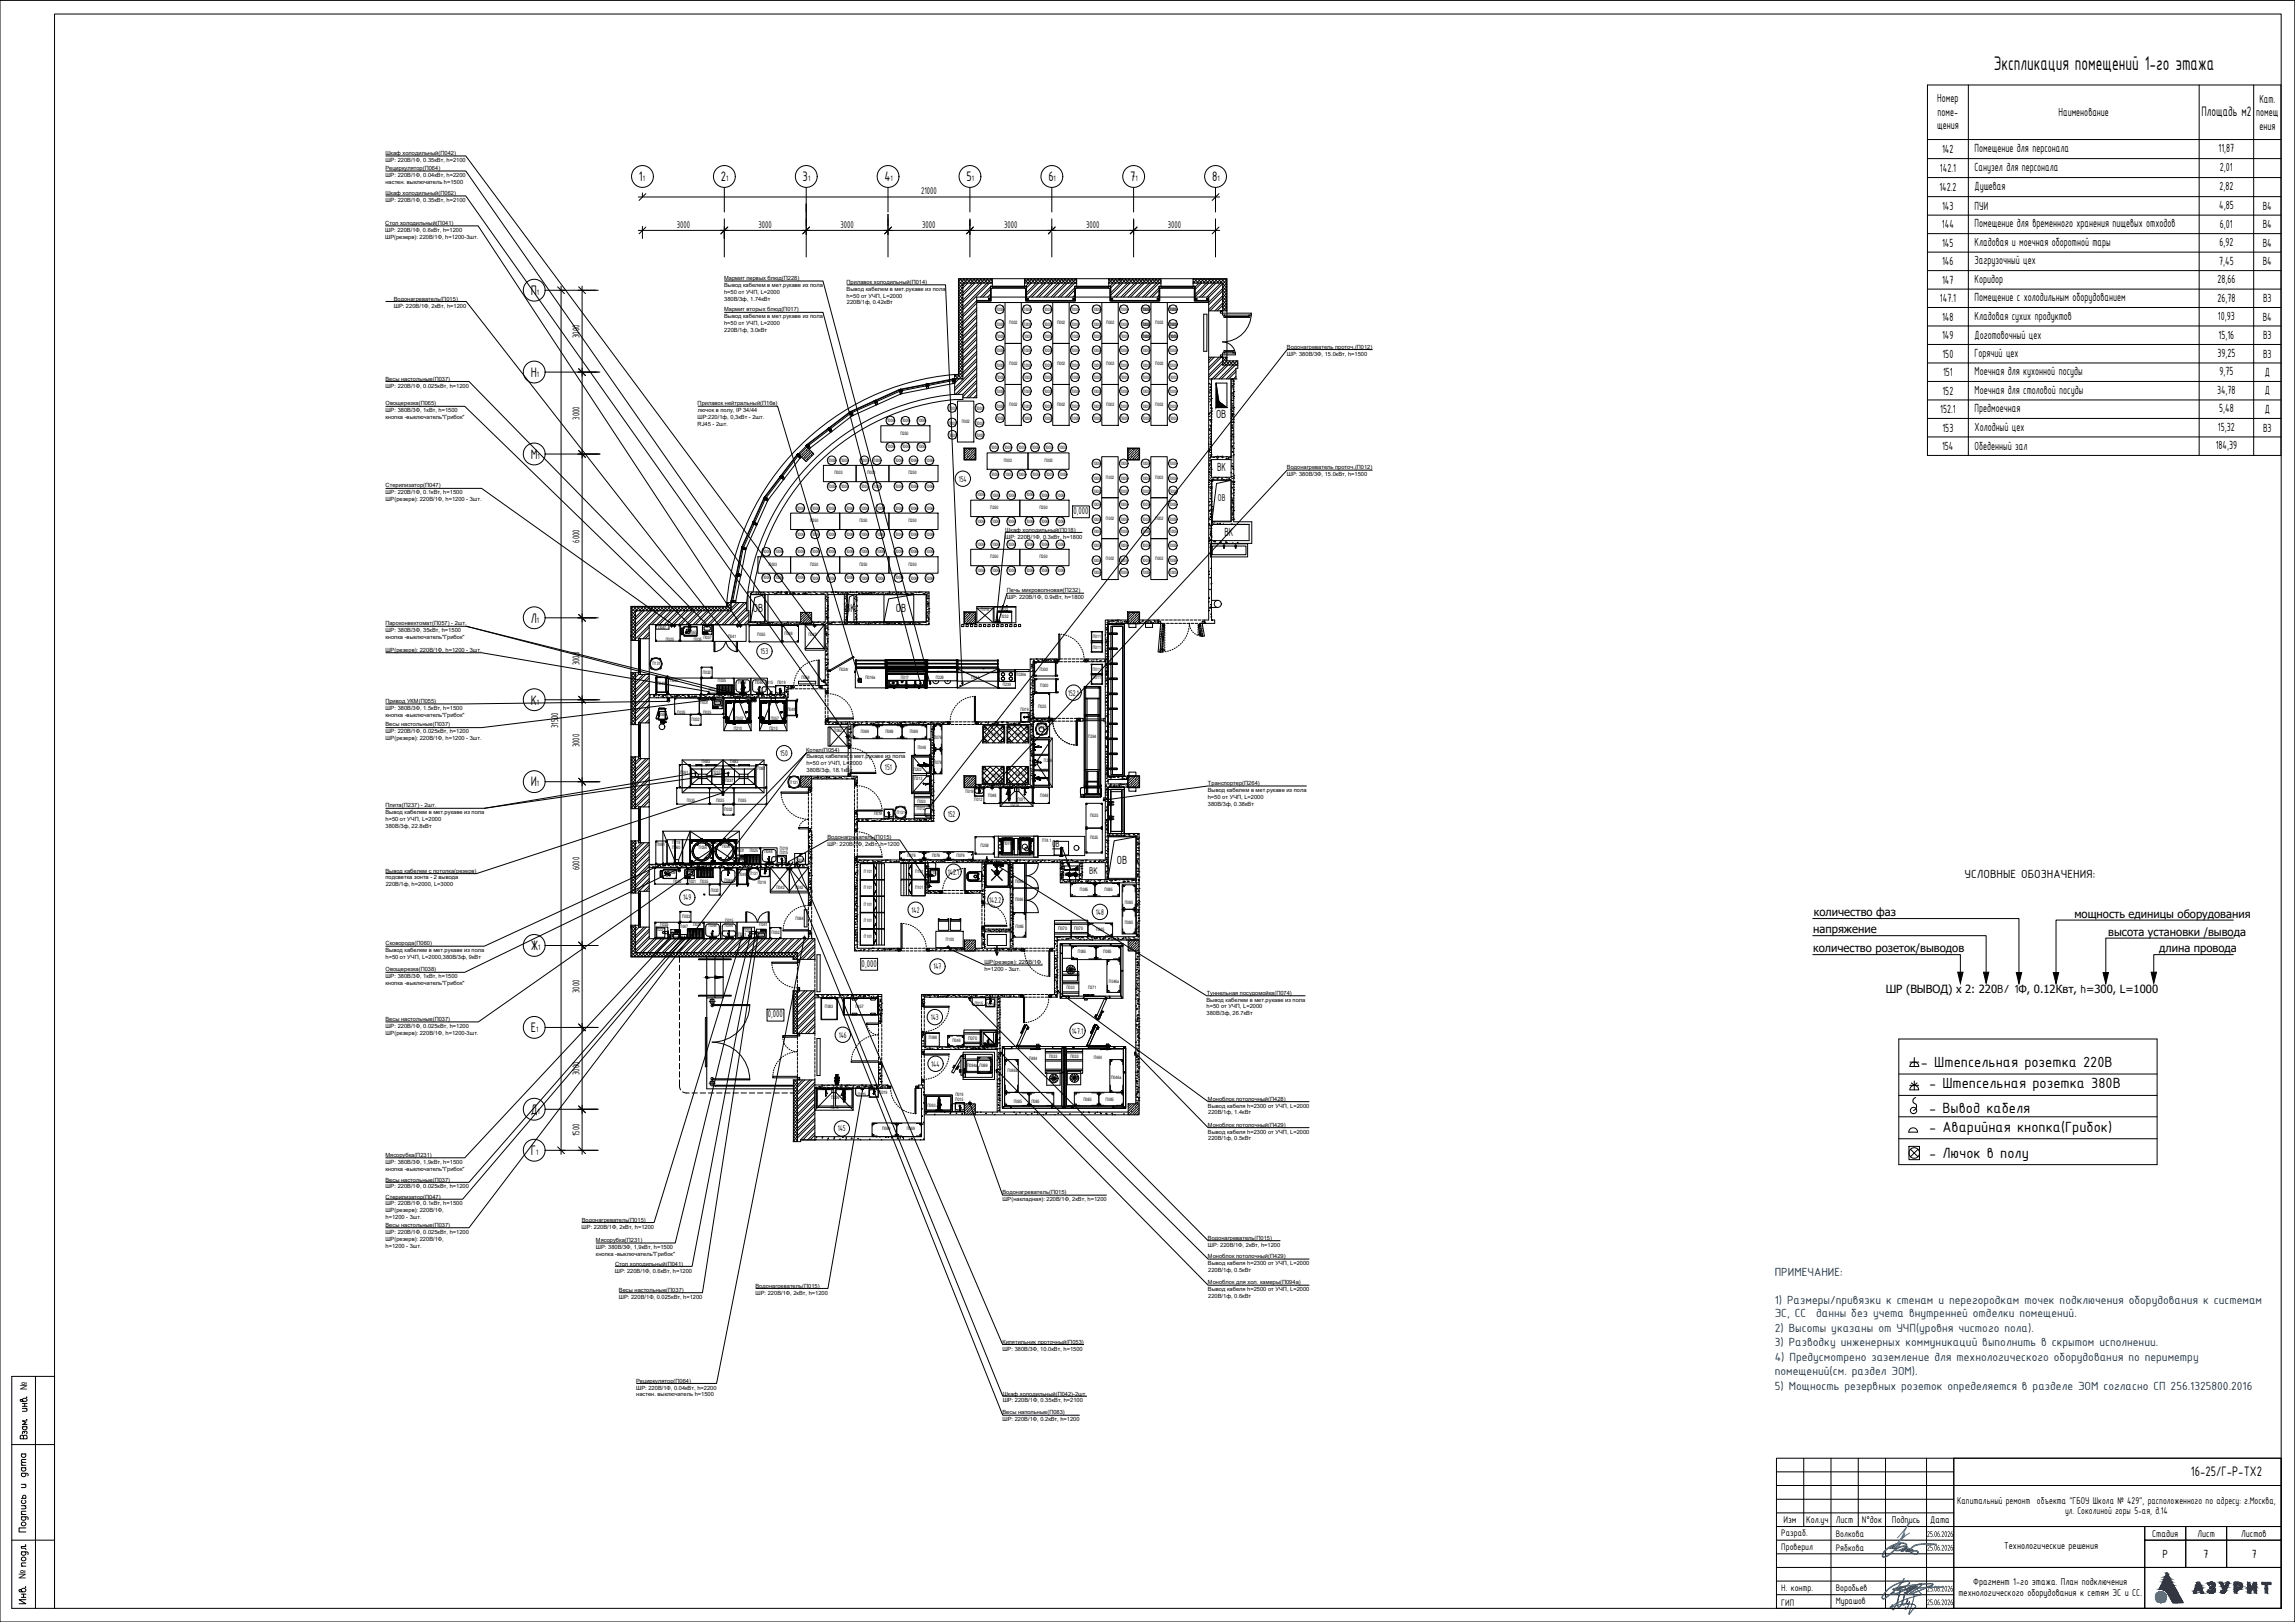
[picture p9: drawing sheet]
<svg xmlns="http://www.w3.org/2000/svg" width="841mm" height="594mm" viewBox="0 0 841 594" stroke-linecap="round" stroke-linejoin="round" font-family="sans-serif">
<defs><g id="words">
<text font-size="7.8" x="730.7" y="25.8">Экспликация помещений 1-го этажа</text>
<g font-size="5.8">
<text x="704" y="390.8">- Штепсельная розетка 220В</text>
<text x="706.9" y="398.7">- Штепсельная розетка 380В</text>
<text x="706.9" y="407.6">- Вывод кабеля</text>
<text x="706.9" y="414.5">- Аварийная кнопка(Грибок)</text>
<text x="706.9" y="424">- Лючок в полу</text>
</g>
<g font-size="5.4">
<text x="806.7" y="42.6">Площадь м2</text>
<text x="234.1" y="66.4">1</text>
<text x="264.2" y="66.4">2</text>
<text x="294.1" y="66.4">3</text>
<text x="324.1" y="66.4">4</text>
<text x="354.2" y="66.4">5</text>
<text x="384.2" y="66.4">6</text>
<text x="414.1" y="66.4">7</text>
<text x="444.2" y="66.4">8</text>
<text x="194.5" y="108">П</text>
<text x="194.5" y="138">Н</text>
<text x="194.5" y="168">М</text>
<text x="194.5" y="228">Л</text>
<text x="194.5" y="258">К</text>
<text x="194.5" y="288">И</text>
<text x="194.5" y="348">Ж</text>
<text x="194.5" y="378">Е</text>
<text x="194.5" y="408">Д</text>
<text x="194.5" y="423">Г</text>
<text x="802.9" y="540.7">16-25/Г-Р-ТХ2</text>
</g>
<g font-size="4.7">
<text x="709.9" y="37.4">Номер</text>
<text x="828" y="37.6">Кат.</text>
<text x="709.8" y="47.4">щения</text>
<text x="710.1" y="42.4">поме-</text>
<text x="754.4" y="42.6">Наименование</text>
<text x="826.8" y="42.6">помещ</text>
<text x="828" y="47.6">ения</text>
<text x="711.7" y="56.1">142</text>
<text x="723.6" y="55.6">Помещение для персонала</text>
<text x="813" y="55.8">11,87</text>
<text x="710.9" y="63">142.1</text>
<text x="723.6" y="62.6">Санузел для персонала</text>
<text x="813.5" y="62.8">2,01</text>
<text x="710.7" y="70">142.2</text>
<text x="723.6" y="69.6">Душевая</text>
<text x="813.3" y="69.7">2,82</text>
<text x="711.7" y="76.9">143</text>
<text x="723.6" y="76.9">ПУИ</text>
<text x="813.2" y="76.6">4,85</text>
<text x="829.2" y="76.9">В4</text>
<text x="711.6" y="83.7">144</text>
<text x="723.6" y="83.2">Помещение для временного хранения пищевых отходов</text>
<text x="813.5" y="83.4">6,01</text>
<text x="829.2" y="83.7">В4</text>
<text x="711.7" y="90.4">145</text>
<text x="723.6" y="90">Кладовая и моечная оборотной тары</text>
<text x="813.3" y="90.1">6,92</text>
<text x="829.2" y="90.4">В4</text>
<text x="711.7" y="97.2">146</text>
<text x="723.6" y="96.7">Загрузочный цех</text>
<text x="813.2" y="96.9">7,45</text>
<text x="829.2" y="97.2">В4</text>
<text x="711.7" y="104">147</text>
<text x="723.6" y="103.5">Коридор</text>
<text x="812.6" y="103.7">28,66</text>
<text x="710.9" y="110.8">147.1</text>
<text x="723.6" y="110.3">Помещение с холодильным оборудованием</text>
<text x="812.6" y="110.5">26,78</text>
<text x="829.3" y="110.8">В3</text>
<text x="711.7" y="117.5">148</text>
<text x="723.6" y="117.1">Кладовая сухих продуктов</text>
<text x="812.8" y="117.2">10,93</text>
<text x="829.2" y="117.5">В4</text>
<text x="711.7" y="124.3">149</text>
<text x="723.6" y="124.1">Доготовочный цех</text>
<text x="813" y="124">15,16</text>
<text x="829.3" y="124.3">В3</text>
<text x="711.8" y="131.1">150</text>
<text x="723.6" y="130.6">Горячий цех</text>
<text x="812.6" y="130.8">39,25</text>
<text x="829.3" y="131.1">В3</text>
<text x="712" y="137.9">151</text>
<text x="723.6" y="137.4">Моечная для кухонной посуды</text>
<text x="813.3" y="137.5">9,75</text>
<text x="829.9" y="137.6">Д</text>
<text x="711.8" y="144.6">152</text>
<text x="723.6" y="144.2">Моечная для столовой посуды</text>
<text x="812.5" y="144.3">34,78</text>
<text x="829.9" y="144.4">Д</text>
<text x="445.6" y="153.3">ОВ</text>
<text x="711" y="151.4">152.1</text>
<text x="723.6" y="150.9">Предмоечная</text>
<text x="813.2" y="151.1">5,48</text>
<text x="829.9" y="151.1">Д</text>
<text x="711.8" y="158.1">153</text>
<text x="723.6" y="157.9">Холодный цех</text>
<text x="812.8" y="157.8">15,32</text>
<text x="829.3" y="158.1">В3</text>
<text x="711.7" y="164.9">154</text>
<text x="723.6" y="164.9">Обеденный зал</text>
<text x="812" y="164.6">184,39</text>
<text x="446" y="172.7">ВК</text>
<text x="448.7" y="196.4">ВК</text>
<text x="275.9" y="224.3">ОВ</text>
<text x="310" y="224.2">ВК</text>
<text x="328.3" y="224.3">ОВ</text>
<text x="409.3" y="316.5">ОВ</text>
<text x="720" y="321.4">УСЛОВНЫЕ ОБОЗНАЧЕНИЯ:</text>
<text x="792.4" y="570.6">Р</text>
<text x="807.5" y="570.6">7</text>
<text x="825.2" y="570.6">7</text>
</g>
<g font-size="4.7" fill="#163d5c">
<text x="650.4" y="467.2">ПРИМЕЧАНИЕ:</text>
<text x="650.4" y="477.5">1) Размеры/привязки к стенам и перегородкам точек подключения оборудования к системам</text>
<text x="650.4" y="482.5">ЭС, СС</text>
<text x="665.5" y="482.5">данны без учета внутренней отделки помещений.</text>
<text x="650.4" y="487.8">2) Высоты указаны от УЧП(уровня чистого пола).</text>
<text x="650.4" y="493.1">3) Разводку инженерных коммуникаций выполнить в скрытом исполнении.</text>
<text x="650.4" y="498.4">4) Предусмотрено заземление для технологического оборудования по периметру</text>
<text x="650.4" y="503.7">помещений(см. раздел ЭОМ).</text>
<text x="650.4" y="509">5) Мощность резервных розеток определяется в разделе ЭОМ согласно СП 256.1325800.2016</text>
</g>
<g font-size="4.1">
<text x="664.7" y="335.5">количество фаз</text>
<text x="664.5" y="341.6">напряжение</text>
<text x="760.2" y="336.1">мощность единицы оборудования</text>
<text x="772.6" y="342.7">высота установки /вывода</text>
<text x="664.5" y="348.8">количество розеток/выводов</text>
<text x="791.3" y="348.6">длина провода</text>
<text x="691" y="363.9">ШР (ВЫВОД) х 2: 220B/ 1Ф, 0.12Квт, h=300, L=1000</text>
</g>
<g font-size="3.9">
<text x="337.6" y="71.2">21000</text>
<text x="248" y="83.4">3000</text>
<text x="278" y="83.4">3000</text>
<text x="308" y="83.4">3000</text>
<text x="338" y="83.4">3000</text>
<text x="368" y="83.4">3000</text>
<text x="398" y="83.4">3000</text>
<text x="428" y="83.4">3000</text>
<text x="212.3" y="123.8" transform="rotate(-90 212.3 123.8)">3000</text>
<text x="212.3" y="153.7" transform="rotate(-90 212.3 153.7)">3000</text>
<text x="446.3" y="183.4">ОВ</text>
<text x="393.4" y="188.3">0,000</text>
<text x="212.3" y="198.7" transform="rotate(-90 212.3 198.7)">6000</text>
<text x="212.3" y="243.7" transform="rotate(-90 212.3 243.7)">3000</text>
<text x="204.6" y="266.7" transform="rotate(-90 204.6 266.7)">31500</text>
<text x="212.3" y="273.7" transform="rotate(-90 212.3 273.7)">3000</text>
<text x="385.6" y="310.4">ОВ</text>
<text x="212.3" y="318.7" transform="rotate(-90 212.3 318.7)">6000</text>
<text x="399.1" y="320.1">ВК</text>
<text x="315.8" y="354">0,000</text>
<text x="212.3" y="363.7" transform="rotate(-90 212.3 363.7)">3000</text>
<text x="281.4" y="372.6">0,000</text>
<text x="212.3" y="393.8" transform="rotate(-90 212.3 393.8)">3000</text>
<text x="212.3" y="416.1" transform="rotate(-90 212.3 416.1)">1500</text>
<text x="717.3" y="550.9">Капитальный ремонт объекта &quot;ГБОУ Школа № 429&quot;, расположенного по адресу: г.Москва,</text>
<text x="653.6" y="557.8">Изм</text>
<text x="661.8" y="557.8">Кол.уч</text>
<text x="672.8" y="557.8">Лист</text>
<text x="682.2" y="557.8">N°док</text>
<text x="693.3" y="557.8">Подпись</text>
<text x="707.3" y="557.7">Дата</text>
<text x="756.8" y="554.7">ул. Соколиной горы 5-ая, д.14</text>
<text x="788.7" y="562.8">Стадия</text>
<text x="805.3" y="562.8">Лист</text>
<text x="821.3" y="562.8">Листов</text>
<text x="734.5" y="567.5">Технологические решения</text>
<text x="723.1" y="580.5">Фрагмент 1-го этажа. План подключения</text>
<text x="717.7" y="584.6">технологического оборудования к сетям ЭС и СС.</text>
</g>
<g font-size="3.7">
<text x="652.8" y="562.5">Разраб.</text>
<text x="672.8" y="563">Волкова</text>
<text x="652.8" y="567.7">Проверил</text>
<text x="672.8" y="568.1">Рябкова</text>
<text x="652.8" y="582.7">Н. контр.</text>
<text x="672.8" y="582.7">Воробьев</text>
<text x="672.8" y="587.6">Мурашов</text>
<text x="652.8" y="588.3">ГИП</text>
</g>
<g font-size="3.5">
<text x="9.9" y="509.1" transform="rotate(-90 9.9 509.1)">№</text>
<text x="9.5" y="578.3" transform="rotate(-90 9.5 578.3)">№</text>
</g>
<g font-size="3.3">
<text x="351.3" y="176.4">154</text>
<text x="278.7" y="239.6">153</text>
<text x="391.4" y="254.8">152.1</text>
<text x="285.9" y="277">150</text>
<text x="324.3" y="281.9">151</text>
<text x="347.3" y="299.2">152</text>
<text x="347.3" y="320.3">142.1</text>
<text x="250.4" y="329.8">149</text>
<text x="334.1" y="334.3">142</text>
<text x="362.5" y="330.6">142.2</text>
<text x="401.6" y="335">148</text>
<text x="342.1" y="355.1">147</text>
<text x="341.1" y="373.6">143</text>
<text x="307.3" y="380.1">146</text>
<text x="392.8" y="378.6">147.1</text>
<text x="341.3" y="390.7">144</text>
<text x="307" y="414.4">145</text>
</g>
<g font-size="3.1">
<text x="235.5" y="66.4">1</text>
<text x="266.1" y="66.4">1</text>
<text x="296.1" y="66.4">1</text>
<text x="326.4" y="66.4">1</text>
<text x="356.1" y="66.4">1</text>
<text x="386.1" y="66.4">1</text>
<text x="416.1" y="66.4">1</text>
<text x="446.1" y="66.4">1</text>
<text x="196.7" y="108">1</text>
<text x="196.7" y="138">1</text>
<text x="197" y="168">1</text>
<text x="196.7" y="228">1</text>
<text x="196.7" y="258">1</text>
<text x="196.7" y="288">1</text>
<text x="197.3" y="348">1</text>
<text x="196.4" y="378">1</text>
<text x="197" y="408">1</text>
<text x="196.4" y="423">1</text>
</g>
<g font-size="2.1">
<text x="141.2" y="56.8">Шкаф холодильный(П042)</text>
<text x="141.2" y="59.4">ШР: 220В/1Ф, 0.35кВт, h=2100</text>
<text x="141.2" y="62.3">Рециркулятор(П064)</text>
<text x="141.2" y="64.9">ШР: 220В/1Ф, 0.04кВт, h=2200</text>
<text x="141.2" y="71.5">Шкаф холодильный(П062)</text>
<text x="141.3" y="67.4">настен. выключатель h=1500</text>
<text x="141.2" y="74">ШР: 220В/1Ф, 0.35кВт, h=2100</text>
<text x="141.2" y="82.4">Стол холодильный(П041)</text>
<text x="141.1" y="84.9">ШР: 220В/1Ф, 0.6кВт, h=1200</text>
<text x="141.1" y="87.4">ШР(резерв): 220В/1Ф, h=1200-3шт.</text>
<text x="265.3" y="102.5">Мармит первых блюд(П228)</text>
<text x="265.3" y="105.1">Вывод кабелем в мет.рукаве из пола</text>
<text x="265.3" y="107.6">h=50 от УЧП, L=2000</text>
<text x="310.2" y="103.9">Прилавок холодильный(П014)</text>
<text x="310.3" y="106.5">Вывод кабелем в мет.рукаве из пола</text>
<text x="144.3" y="110.2">Водонагреватель(П015)</text>
<text x="144.3" y="112.7">ШР: 220В/1Ф, 2кВт, h=1200</text>
<text x="265.4" y="110.1">380В/3ф, 1.74кВт</text>
<text x="310.3" y="109">h=50 от УЧП, L=2000</text>
<text x="310.3" y="111.5">220В/1ф, 0.42кВт</text>
<text x="265.3" y="114">Мармит вторых блюд(П017)</text>
<text x="265.3" y="116.6">Вывод кабелем в мет.рукаве из пола</text>
<text x="265.3" y="119.1">h=50 от УЧП, L=2000</text>
<text x="265.4" y="121.6">220В/1ф, 3.0кВт</text>
<text x="471.6" y="127.8">Водонагреватель проточ.(П012)</text>
<text x="471.6" y="130.3">ШР: 380В/3Ф, 15.0кВт, h=1500</text>
<text x="141.2" y="142">ШР: 220В/1Ф, 0.025кВт, h=1200</text>
<text x="141.3" y="139.5">Весы настольные(П037)</text>
<text x="141.3" y="148.4">Овощерезка(П065)</text>
<text x="255.7" y="148.5">Прилавок нейтральный(П16в)</text>
<text x="141.2" y="150.9">ШР: 380В/3Ф, 1кВт, h=1500</text>
<text x="141.3" y="153.5">кнопка -выключатель&quot;Грибок&quot;</text>
<text x="255.7" y="153.5">ШР:220/1ф, 0,3кВт - 2шт.</text>
<text x="255.8" y="151">лючок в полу, IP 34/44</text>
<text x="255.7" y="156.1">RJ45 - 2шт.</text>
<text x="471.6" y="171.9">Водонагреватель проточ.(П012)</text>
<text x="141.3" y="178.4">Стерилизатор(П047)</text>
<text x="471.6" y="174.5">ШР: 380В/3Ф, 15.0кВт, h=1500</text>
<text x="141.2" y="180.9">ШР: 220В/1Ф, 0.1кВт, h=1500</text>
<text x="141.2" y="183.5">ШР(резерв): 220В/1Ф, h=1200 - 3шт.</text>
<text x="368.4" y="194.7">Шкаф холодильный(П018)</text>
<text x="368.4" y="197.2">ШР: 220В/1Ф, 0.3кВт, h=1800</text>
<text x="369" y="217">Печь микроволновая(П232)</text>
<text x="369" y="219.5">ШР: 220В/1Ф, 0.9кВт, h=1800</text>
<text x="141.2" y="229">Пароконвектомат(П057) - 2шт.</text>
<text x="141.2" y="231.5">ШР: 380В/3Ф, 35кВт, h=1500</text>
<text x="141.2" y="238.6">ШР(резерв): 220В/1Ф, h=1200 - 3шт.</text>
<text x="141.3" y="234">кнопка -выключатель&quot;Грибок&quot;</text>
<text x="141.2" y="257.4">Привод УКМ(П055)</text>
<text x="141.2" y="260">ШР: 380В/3Ф, 1.5кВт, h=1500</text>
<text x="141.3" y="262.5">кнопка -выключатель&quot;Грибок&quot;</text>
<text x="141.2" y="268.6">ШР: 220В/1Ф, 0.025кВт, h=1200</text>
<text x="141.3" y="266.1">Весы настольные(П037)</text>
<text x="141.2" y="271.2">ШР(резерв): 220В/1Ф, h=1200 - 3шт.</text>
<text x="295.5" y="275.3">Котел(П054)</text>
<text x="295.5" y="277.8">Вывод кабелем в мет.рукаве из пола</text>
<text x="295.5" y="280.3">h=50 от УЧП, L=2000</text>
<text x="295.6" y="282.8">380В/3ф, 18.1кВт</text>
<text x="442.7" y="287.5">Транспортер(П264)</text>
<text x="442.6" y="290">Вывод кабелем в мет.рукаве из пола</text>
<text x="442.6" y="292.5">h=50 от УЧП, L=2000</text>
<text x="141.2" y="295.7">Плита(П237) - 2шт.</text>
<text x="141.3" y="298.2">Вывод кабелем в мет.рукаве из пола</text>
<text x="442.6" y="295">380В/3ф, 0.38кВт</text>
<text x="141.3" y="300.7">h=50 от УЧП, L=2000</text>
<text x="141.3" y="303.2">380В/3ф, 22.8кВт</text>
<text x="303.2" y="307.4">Водонагреватель(П015)</text>
<text x="303.2" y="309.9">ШР: 220В/1Ф, 2кВт, h=1200</text>
<text x="141.3" y="319.6">Вывод кабелем с потолка(резерв)</text>
<text x="141.3" y="322.1">подсветка зонта - 2 вывода</text>
<text x="141.4" y="324.6">220В/1ф, h=2000, L=3000</text>
<text x="141.3" y="346.2">Сковорода(П060)</text>
<text x="141.3" y="348.7">Вывод кабелем в мет.рукаве из пола</text>
<text x="141.3" y="351.2">h=50 от УЧП, L=2000,380В/3ф, 9кВт</text>
<text x="360.7" y="353.2">ШР(резерв): 220В/1Ф,</text>
<text x="141.2" y="358.2">ШР: 380В/3Ф, 1кВт, h=1500</text>
<text x="141.3" y="355.7">Овощерезка(П038)</text>
<text x="360.8" y="355.7">h=1200 - 3шт.</text>
<text x="141.3" y="360.8">кнопка -выключатель&quot;Грибок&quot;</text>
<text x="442.2" y="364.3">Туннельная посудомойка(П074)</text>
<text x="442.1" y="366.9">Вывод кабелем в мет.рукаве из пола</text>
<text x="442.1" y="369.4">h=50 от УЧП, L=2000</text>
<text x="442.2" y="371.9">380В/3ф, 26.7кВт</text>
<text x="141.2" y="376.4">ШР: 220В/1Ф, 0.025кВт, h=1200</text>
<text x="141.3" y="373.9">Весы настольные(П037)</text>
<text x="141.2" y="378.9">ШР(резерв): 220В/1Ф, h=1200-3шт.</text>
<text x="442.7" y="403.1">Моноблок потолочный(П428)</text>
<text x="442.7" y="405.7">Вывод кабеля h=2300 от УЧП, L=2000</text>
<text x="442.7" y="412.6">Моноблок потолочный(П429)</text>
<text x="442.8" y="408.2">220В/1ф, 1.4кВт</text>
<text x="442.7" y="415.2">Вывод кабеля h=2300 от УЧП, L=2000</text>
<text x="442.8" y="417.7">220В/1ф, 0.5кВт</text>
<text x="141.3" y="423.7">Мясорубка(П231)</text>
<text x="141.2" y="426.2">ШР: 380В/3Ф, 1,9кВт, h=1500</text>
<text x="141.3" y="428.8">кнопка -выключатель&quot;Грибок&quot;</text>
<text x="141.2" y="435.3">ШР: 220В/1Ф, 0.025кВт, h=1200</text>
<text x="141.3" y="432.8">Весы настольные(П037)</text>
<text x="367.4" y="437.3">Водонагреватель(П015)</text>
<text x="141.2" y="441.5">ШР: 220В/1Ф, 0.1кВт, h=1500</text>
<text x="141.3" y="439">Стерилизатор(П047)</text>
<text x="367.3" y="439.9">ШР(накладная): 220В/1Ф, 2кВт, h=1200</text>
<text x="141.2" y="444">ШР(резерв): 220В/1Ф,</text>
<text x="141.3" y="446.5">h=1200 - 3шт.</text>
<text x="141.3" y="449.4">Весы настольные(П037)</text>
<text x="213.2" y="447.5">Водонагреватель(П015)</text>
<text x="141.2" y="452">ШР: 220В/1Ф, 0.025кВт, h=1200</text>
<text x="141.2" y="454.5">ШР(резерв): 220В/1Ф,</text>
<text x="213.1" y="450">ШР: 220В/1Ф, 2кВт, h=1200</text>
<text x="218.4" y="454.9">Мясорубка(П231)</text>
<text x="442.7" y="454.1">Водонагреватель(П015)</text>
<text x="141.3" y="457">h=1200 - 3шт.</text>
<text x="218.4" y="457.4">ШР: 380В/3Ф, 1,9кВт, h=1500</text>
<text x="218.4" y="459.9">кнопка -выключатель&quot;Грибок&quot;</text>
<text x="442.7" y="456.7">ШР: 220В/1Ф, 2кВт, h=1200</text>
<text x="442.7" y="460.8">Моноблок потолочный(П429)</text>
<text x="225.3" y="466.1">ШР: 220В/1Ф, 0.6кВт, h=1200</text>
<text x="225.4" y="463.6">Стол холодильный(П041)</text>
<text x="442.7" y="463.3">Вывод кабеля h=2300 от УЧП, L=2000</text>
<text x="442.8" y="465.9">220В/1ф, 0.5кВт</text>
<text x="226.8" y="473.2">Весы настольные(П037)</text>
<text x="276.9" y="471.6">Водонагреватель(П015)</text>
<text x="442.7" y="470.3">Моноблок для хол. камеры(П094а)</text>
<text x="442.7" y="472.9">Вывод кабеля h=2500 от УЧП, L=2000</text>
<text x="226.8" y="475.7">ШР: 220В/1Ф, 0.025кВт, h=1200</text>
<text x="276.9" y="474.1">ШР: 220В/1Ф, 2кВт, h=1200</text>
<text x="442.8" y="475.4">220В/1ф, 0.6кВт</text>
<text x="367.3" y="492.2">Кипятильник проточный(П053)</text>
<text x="367.3" y="494.7">ШР: 380В/3Ф, 10.0кВт, h=1500</text>
<text x="233.1" y="506.4">Рециркулятор(П064)</text>
<text x="233.1" y="509">ШР: 220В/1Ф, 0.04кВт, h=2200</text>
<text x="233.2" y="511.5">настен. выключатель h=1500</text>
<text x="367.5" y="511.1">Шкаф холодильный(П042)-2шт.</text>
<text x="367.5" y="513.6">ШР: 220В/1Ф, 0.35кВт, h=2100</text>
<text x="367.4" y="518">Весы напольные(П083)</text>
<text x="367.4" y="520.6">ШР: 220В/1Ф, 0.2кВт, h=1200</text>
</g>
<g font-size="1.7">
<text x="364.9" y="114">П005</text>
<text x="374.9" y="114">П005</text>
<text x="382.4" y="114">П005</text>
<text x="392.4" y="114">П005</text>
<text x="400.4" y="114">П005</text>
<text x="410.4" y="114">П005</text>
<text x="418.3" y="114">П005</text>
<text x="428.3" y="114">П005</text>
<text x="364.9" y="119.4">П005</text>
<text x="369.9" y="118.8">П002</text>
<text x="374.9" y="119.4">П005</text>
<text x="382.4" y="119.4">П005</text>
<text x="387.3" y="118.8">П002</text>
<text x="392.4" y="119.4">П005</text>
<text x="400.4" y="119.4">П005</text>
<text x="405.4" y="118.8">П002</text>
<text x="410.4" y="119.4">П005</text>
<text x="418.3" y="119.4">П005</text>
<text x="423.4" y="118.8">П002</text>
<text x="428.3" y="119.4">П005</text>
<text x="365" y="123.9">П005</text>
<text x="375" y="123.9">П005</text>
<text x="382.5" y="123.9">П005</text>
<text x="392.5" y="123.9">П005</text>
<text x="400.5" y="123.9">П005</text>
<text x="410.5" y="123.9">П005</text>
<text x="418.4" y="123.9">П005</text>
<text x="428.5" y="123.9">П005</text>
<text x="364.9" y="129">П005</text>
<text x="374.9" y="129">П005</text>
<text x="382.4" y="129">П005</text>
<text x="392.4" y="129">П005</text>
<text x="400.4" y="129">П005</text>
<text x="410.4" y="129">П005</text>
<text x="418.3" y="129">П005</text>
<text x="428.3" y="129">П005</text>
<text x="364.9" y="134.4">П005</text>
<text x="369.9" y="133.8">П002</text>
<text x="374.9" y="134.4">П005</text>
<text x="382.4" y="134.4">П005</text>
<text x="387.3" y="133.8">П002</text>
<text x="392.4" y="134.4">П005</text>
<text x="400.4" y="134.4">П005</text>
<text x="405.4" y="133.8">П002</text>
<text x="410.4" y="134.4">П005</text>
<text x="418.3" y="134.4">П005</text>
<text x="423.4" y="133.8">П002</text>
<text x="428.3" y="134.4">П005</text>
<text x="364.9" y="144">П005</text>
<text x="365" y="138.9">П005</text>
<text x="374.9" y="144">П005</text>
<text x="375" y="138.9">П005</text>
<text x="382.4" y="144">П005</text>
<text x="382.5" y="138.9">П005</text>
<text x="392.4" y="144">П005</text>
<text x="392.5" y="138.9">П005</text>
<text x="400.4" y="144">П005</text>
<text x="400.5" y="138.9">П005</text>
<text x="410.4" y="144">П005</text>
<text x="410.5" y="138.9">П005</text>
<text x="418.3" y="144">П005</text>
<text x="418.4" y="138.9">П005</text>
<text x="428.3" y="144">П005</text>
<text x="428.5" y="138.9">П005</text>
<text x="364.9" y="149.4">П005</text>
<text x="369.9" y="148.8">П002</text>
<text x="374.9" y="149.4">П005</text>
<text x="382.4" y="149.4">П005</text>
<text x="387.3" y="148.8">П002</text>
<text x="392.4" y="149.4">П005</text>
<text x="400.4" y="149.4">П005</text>
<text x="405.4" y="148.8">П002</text>
<text x="410.4" y="149.4">П005</text>
<text x="418.3" y="149.4">П005</text>
<text x="423.4" y="148.8">П002</text>
<text x="428.3" y="149.4">П005</text>
<text x="324.8" y="154.6">П006</text>
<text x="330.3" y="154.7">П006</text>
<text x="336.1" y="154.7">П006</text>
<text x="347.4" y="150.1">П005</text>
<text x="347.4" y="155.5">П005</text>
<text x="352.4" y="154.9">П002</text>
<text x="357.5" y="155.5">П005</text>
<text x="357.5" y="150.1">П005</text>
<text x="365" y="153.9">П005</text>
<text x="375" y="153.9">П005</text>
<text x="382.5" y="153.9">П005</text>
<text x="392.5" y="153.9">П005</text>
<text x="400.5" y="153.9">П005</text>
<text x="410.5" y="153.9">П005</text>
<text x="418.4" y="153.9">П005</text>
<text x="428.5" y="153.9">П005</text>
<text x="329.9" y="159.2">П250</text>
<text x="347.6" y="160">П005</text>
<text x="357.5" y="160">П005</text>
<text x="324.8" y="164.2">П006</text>
<text x="330.3" y="164.3">П006</text>
<text x="336.1" y="164.3">П006</text>
<text x="362.8" y="164.6">П005</text>
<text x="367.7" y="164.6">П005</text>
<text x="372.8" y="164.6">П005</text>
<text x="377.8" y="164.6">П005</text>
<text x="382.7" y="164.6">П005</text>
<text x="387.8" y="164.6">П005</text>
<text x="303.3" y="169.3">П005</text>
<text x="305.8" y="173.8">П003</text>
<text x="307.8" y="169.3">П005</text>
<text x="315.3" y="169.3">П005</text>
<text x="317.8" y="173.8">П003</text>
<text x="319.9" y="169.3">П005</text>
<text x="327.8" y="169.1">П006</text>
<text x="332.9" y="173.8">П250</text>
<text x="333.2" y="169.1">П006</text>
<text x="339.1" y="169.1">П006</text>
<text x="367.8" y="169.4">П002</text>
<text x="382.8" y="169.4">П002</text>
<text x="400.3" y="170.5">П005</text>
<text x="410.3" y="170.5">П005</text>
<text x="418.3" y="170.5">П005</text>
<text x="428.3" y="170.5">П005</text>
<text x="303.3" y="178.9">П005</text>
<text x="307.8" y="178.9">П005</text>
<text x="315.3" y="178.9">П005</text>
<text x="319.9" y="178.9">П005</text>
<text x="327.8" y="178.6">П006</text>
<text x="333.2" y="178.7">П006</text>
<text x="339.1" y="178.7">П006</text>
<text x="362.9" y="174.5">П005</text>
<text x="368" y="174.5">П005</text>
<text x="372.9" y="174.5">П005</text>
<text x="378" y="174.5">П005</text>
<text x="383" y="174.5">П005</text>
<text x="387.9" y="174.5">П005</text>
<text x="400.3" y="175.9">П005</text>
<text x="405.3" y="175.3">П002</text>
<text x="410.3" y="175.9">П005</text>
<text x="418.3" y="175.9">П005</text>
<text x="423.3" y="175.3">П002</text>
<text x="428.3" y="175.9">П005</text>
<text x="357.8" y="181.8">П006</text>
<text x="363.3" y="181.9">П006</text>
<text x="369.1" y="181.9">П006</text>
<text x="375.8" y="181.8">П006</text>
<text x="381.3" y="181.9">П006</text>
<text x="387.1" y="181.9">П006</text>
<text x="400.3" y="185.5">П005</text>
<text x="400.4" y="180.4">П005</text>
<text x="410.3" y="185.5">П005</text>
<text x="410.4" y="180.4">П005</text>
<text x="418.3" y="185.5">П005</text>
<text x="418.4" y="180.4">П005</text>
<text x="428.3" y="185.5">П005</text>
<text x="428.5" y="180.4">П005</text>
<text x="291.8" y="186.6">П006</text>
<text x="296.9" y="191.2">П250</text>
<text x="297.3" y="186.7">П006</text>
<text x="303.1" y="186.7">П006</text>
<text x="309.8" y="186.6">П006</text>
<text x="314.9" y="191.2">П250</text>
<text x="315.3" y="186.7">П006</text>
<text x="321.1" y="186.7">П006</text>
<text x="327.8" y="186.6">П006</text>
<text x="332.9" y="191.2">П250</text>
<text x="333.2" y="186.7">П006</text>
<text x="339.1" y="186.7">П006</text>
<text x="357.8" y="191.4">П006</text>
<text x="362.9" y="186.5">П250</text>
<text x="363.3" y="191.4">П006</text>
<text x="369.1" y="191.4">П006</text>
<text x="375.8" y="191.4">П006</text>
<text x="380.9" y="186.5">П250</text>
<text x="381.3" y="191.4">П006</text>
<text x="387.1" y="191.4">П006</text>
<text x="400.3" y="190.9">П005</text>
<text x="405.3" y="190.3">П002</text>
<text x="410.3" y="190.9">П005</text>
<text x="418.3" y="190.9">П005</text>
<text x="423.3" y="190.3">П002</text>
<text x="428.3" y="190.9">П005</text>
<text x="291.8" y="196.2">П006</text>
<text x="297.3" y="196.3">П006</text>
<text x="303.1" y="196.3">П006</text>
<text x="309.8" y="196.2">П006</text>
<text x="315.3" y="196.3">П006</text>
<text x="321.1" y="196.3">П006</text>
<text x="327.8" y="196.2">П006</text>
<text x="333.2" y="196.3">П006</text>
<text x="339.1" y="196.3">П006</text>
<text x="400.4" y="195.4">П005</text>
<text x="410.4" y="195.4">П005</text>
<text x="418.4" y="195.4">П005</text>
<text x="428.4" y="195.4">П005</text>
<text x="279.3" y="202.6">П006</text>
<text x="283.8" y="202.6">П006</text>
<text x="291.8" y="202.6">П006</text>
<text x="297.3" y="202.7">П006</text>
<text x="303.1" y="202.7">П006</text>
<text x="309.8" y="202.6">П006</text>
<text x="315.3" y="202.7">П006</text>
<text x="321.1" y="202.7">П006</text>
<text x="327.8" y="202.6">П006</text>
<text x="333.2" y="202.7">П006</text>
<text x="339.1" y="202.7">П006</text>
<text x="357.8" y="199.8">П006</text>
<text x="363.3" y="199.9">П006</text>
<text x="369.1" y="199.9">П006</text>
<text x="375.8" y="199.8">П006</text>
<text x="381.3" y="199.9">П006</text>
<text x="387.1" y="199.9">П006</text>
<text x="400.3" y="200.5">П005</text>
<text x="410.3" y="200.5">П005</text>
<text x="418.3" y="200.5">П005</text>
<text x="428.3" y="200.5">П005</text>
<text x="281.8" y="207.2">П003</text>
<text x="296.9" y="207.2">П250</text>
<text x="314.9" y="207.2">П250</text>
<text x="332.9" y="207.2">П250</text>
<text x="357.8" y="209.4">П006</text>
<text x="362.9" y="204.5">П250</text>
<text x="363.3" y="209.4">П006</text>
<text x="369.1" y="209.4">П006</text>
<text x="375.8" y="209.4">П006</text>
<text x="380.9" y="204.5">П250</text>
<text x="381.3" y="209.4">П006</text>
<text x="387.1" y="209.4">П006</text>
<text x="400.3" y="205.9">П005</text>
<text x="405.3" y="205.3">П002</text>
<text x="410.3" y="205.9">П005</text>
<text x="418.3" y="205.9">П005</text>
<text x="423.3" y="205.3">П002</text>
<text x="428.3" y="205.9">П005</text>
<text x="279.3" y="212.2">П006</text>
<text x="283.8" y="212.2">П006</text>
<text x="291.8" y="212.2">П006</text>
<text x="297.3" y="212.3">П006</text>
<text x="303.1" y="212.3">П006</text>
<text x="309.8" y="212.2">П006</text>
<text x="315.3" y="212.3">П006</text>
<text x="321.1" y="212.3">П006</text>
<text x="327.8" y="212.2">П006</text>
<text x="333.2" y="212.3">П006</text>
<text x="339.1" y="212.3">П006</text>
<text x="400.4" y="210.4">П005</text>
<text x="410.4" y="210.4">П005</text>
<text x="418.4" y="210.4">П005</text>
<text x="428.4" y="210.4">П005</text>
<text x="359.5" y="223.6">П018</text>
<text x="366.4" y="223.6">П022</text>
<text x="366.6" y="226.5">П232</text>
<text x="241.1" y="230.3">П047</text>
<text x="252.4" y="232.3">П065</text>
<text x="266.8" y="233.8">П041</text>
<text x="277.5" y="232.8">П035</text>
<text x="287.5" y="232.7">П048</text>
<text x="296.3" y="232.9">П042</text>
<text x="400.5" y="233.6">П011</text>
<text x="244" y="234.6">П025</text>
<text x="254.2" y="234.7">П035</text>
<text x="257.8" y="234">П037</text>
<text x="400.5" y="237.6">П011</text>
<text x="239.1" y="243.7">П131</text>
<text x="307.5" y="245.8">П024г</text>
<text x="381" y="245.7">П300</text>
<text x="400.5" y="245.6">П011</text>
<text x="240.8" y="250.8">П049</text>
<text x="245.5" y="249.8">П035</text>
<text x="257.5" y="246.8">П032</text>
<text x="263.1" y="249.7">П035</text>
<text x="270.5" y="250.5">П044</text>
<text x="276.7" y="250.5">П044 П015</text>
<text x="284.9" y="250.6">П019</text>
<text x="293.8" y="248.8">П064</text>
<text x="317.1" y="248.6">П016в</text>
<text x="330.1" y="248.6">П017</text>
<text x="342.9" y="248.6">П228</text>
<text x="355.9" y="248.6">П014</text>
<text x="367.5" y="251.2">П239</text>
<text x="372.3" y="247.5">П024в</text>
<text x="381.2" y="251.8">П300</text>
<text x="400.5" y="248.8">П011</text>
<text x="256.8" y="257.8">П031</text>
<text x="259.8" y="253.2">П031</text>
<text x="264.2" y="252.9">П039</text>
<text x="241.3" y="262.1">П055</text>
<text x="248.2" y="261.4">П025</text>
<text x="257.6" y="261.4">П025</text>
<text x="261.4" y="258">П037</text>
<text x="269.6" y="263.8">П057</text>
<text x="282.5" y="263.8">П057</text>
<text x="288.5" y="260.3">П049</text>
<text x="374" y="260.4">П019</text>
<text x="380.4" y="259.1">П025</text>
<text x="253.4" y="264.2">П032</text>
<text x="268.9" y="267.4">П210</text>
<text x="282" y="267.4">П210</text>
<text x="305.6" y="267.9">П062</text>
<text x="315.4" y="268.6">П069</text>
<text x="324.4" y="268.6">П069</text>
<text x="333.4" y="268.6">П069</text>
<text x="363.1" y="269.6">П075</text>
<text x="372" y="269.6">П075</text>
<text x="380.4" y="265.5">П079</text>
<text x="380.4" y="266.9">П131</text>
<text x="336.3" y="274.4">П048</text>
<text x="342.2" y="270.6">П076</text>
<text x="398.8" y="270.1">П264</text>
<text x="257.2" y="279.6">П483</text>
<text x="267.6" y="279.6">П483</text>
<text x="342.2" y="279.8">П076</text>
<text x="382.6" y="278.9">П216</text>
<text x="249.3" y="283.4">П061</text>
<text x="261.1" y="283.6">П237</text>
<text x="265.7" y="286.4">П237</text>
<text x="277.6" y="282.1">П061</text>
<text x="289.5" y="287">П131</text>
<text x="334.8" y="282.4">П202</text>
<text x="335" y="285.7">П213</text>
<text x="363.5" y="284.5">П075</text>
<text x="372.4" y="284.4">П075</text>
<text x="381.1" y="282.9">П072</text>
<text x="251.7" y="293.8">П035</text>
<text x="262.4" y="293.8">П025</text>
<text x="270.6" y="293.8">П035</text>
<text x="336.3" y="293.9">П033</text>
<text x="353.9" y="290.6">П019</text>
<text x="357" y="293.4">П012</text>
<text x="362.2" y="292">П048</text>
<text x="372.9" y="293.6">П071</text>
<text x="381.2" y="292">П048</text>
<text x="265.4" y="297.1">П032</text>
<text x="320.3" y="298.5">П019</text>
<text x="328.6" y="298">П131</text>
<text x="336" y="296.6">П012</text>
<text x="370.4" y="295.2">П212</text>
<text x="399.5" y="299.2">П025</text>
<text x="240.7" y="310">П061</text>
<text x="246.3" y="311">П060</text>
<text x="246.4" y="309.2">П218</text>
<text x="256.1" y="310.8">П054</text>
<text x="260" y="309.2">П219</text>
<text x="264.6" y="310.7">П054</text>
<text x="274.7" y="312">П025</text>
<text x="285.8" y="311.3">П019</text>
<text x="359.4" y="310.2">П258</text>
<text x="367.7" y="309.6">П074</text>
<text x="381.9" y="308.5">П74.1</text>
<text x="399.5" y="307.4">П025</text>
<text x="270" y="312.2">П031</text>
<text x="270" y="315.2">П037</text>
<text x="274.8" y="315">П039</text>
<text x="280.1" y="312.6">П044</text>
<text x="285.8" y="312.9">П015</text>
<text x="292.1" y="315.6">П053</text>
<text x="332.6" y="314">П076</text>
<text x="341.5" y="314">П076</text>
<text x="350.6" y="314">П076</text>
<text x="244.7" y="320.1">П038</text>
<text x="246.8" y="323.5">П035</text>
<text x="251.2" y="320.4">П037</text>
<text x="252.1" y="323.4">П031</text>
<text x="256.6" y="323.3">П035</text>
<text x="256.8" y="320.2">П039</text>
<text x="265.5" y="322.9">П044</text>
<text x="270.6" y="320.9">П049</text>
<text x="274.7" y="320.6">П131</text>
<text x="277.7" y="323.7">П019</text>
<text x="316.6" y="319.7">П101</text>
<text x="335.4" y="319.6">П101</text>
<text x="340.1" y="320.1">П015</text>
<text x="372" y="323.5">П086</text>
<text x="260.4" y="326.5">П032</text>
<text x="284.5" y="325.5">П042</text>
<text x="291.5" y="325.5">П042</text>
<text x="316.6" y="325.7">П101</text>
<text x="335.4" y="325.6">П101</text>
<text x="372" y="329.8">П086</text>
<text x="395.8" y="326.4">П085</text>
<text x="404.8" y="326.4">П085</text>
<text x="316.6" y="331.7">П101</text>
<text x="412.2" y="331">П085</text>
<text x="240.7" y="341">П231</text>
<text x="242" y="339.1">П025</text>
<text x="249.2" y="340">П047</text>
<text x="250" y="336.1">П032</text>
<text x="254" y="339.2">П025</text>
<text x="259.7" y="339.6">П044</text>
<text x="265.6" y="339.7">П044</text>
<text x="265.8" y="337.5">П015</text>
<text x="272.5" y="341.2">П231</text>
<text x="278.3" y="339.1">П041</text>
<text x="291.5" y="336.9">П064</text>
<text x="316.6" y="337.7">П101</text>
<text x="372.2" y="340">П085</text>
<text x="387.7" y="340.6">П070</text>
<text x="393.6" y="340.5">П070</text>
<text x="401.7" y="341">П085</text>
<text x="412.2" y="338.4">П085</text>
<text x="246.1" y="342.3">П037</text>
<text x="253.6" y="342.4">П039</text>
<text x="270.5" y="343">П031</text>
<text x="277.6" y="342.8">П037</text>
<text x="282.7" y="342.2">П032</text>
<text x="316.6" y="343.7">П101</text>
<text x="346.6" y="344.5">П100</text>
<text x="395" y="348.9">П085</text>
<text x="404.3" y="349.1">П085</text>
<text x="391" y="355.7">П428</text>
<text x="406.4" y="360">П046а</text>
<text x="390.8" y="362.3">П033</text>
<text x="398.7" y="362.3">П271</text>
<text x="302.3" y="369.3">П083</text>
<text x="313.5" y="369.1">П457</text>
<text x="357.2" y="367.9">П015</text>
<text x="361.4" y="368.4">П019</text>
<text x="340.4" y="380.4">П098</text>
<text x="349" y="381.5">П046</text>
<text x="354.8" y="380.8">П070</text>
<text x="377.1" y="388.3">П484</text>
<text x="384.5" y="387.4">П033</text>
<text x="392.3" y="387.5">П033</text>
<text x="400.9" y="387.9">П484</text>
<text x="354.4" y="390.8">П094а</text>
<text x="359" y="390.9">П069</text>
<text x="369.2" y="392.8">П046а</text>
<text x="384.7" y="395.6">П429</text>
<text x="392.2" y="395.3">П429</text>
<text x="407.2" y="395.1">П046а</text>
<text x="314.4" y="401.4">П015</text>
<text x="322.2" y="400.7">П019</text>
<text x="350.1" y="401.5">П019</text>
<text x="304.4" y="406.1">П214</text>
<text x="304.6" y="402.6">П026</text>
<text x="339.9" y="405.6">П093</text>
<text x="350.1" y="403.2">П015</text>
<text x="371.5" y="404">П085</text>
<text x="378" y="403.8">П085</text>
<text x="397" y="403.3">П085</text>
<text x="405.2" y="403.4">П085</text>
<text x="323.3" y="413.9">П069</text>
<text x="332.3" y="413.9">П069</text>
</g>
</g></defs>
<g fill="none" stroke="#000" stroke-width=".37">
<path d="M265.4 68.7v9M295.4 68.7v9M325.4 68.7v9M355.4 68.7v9M385.4 68.7v9M415.4 68.7v9M445.4 68.7v9M265.4 80.2v2.4M265.4 85.1v9M295.4 80.2v2.4M295.4 85.1v9M325.4 80.2v2.4"/>
<path d="M325.4 85.1v9M355.4 80.2v2.4M355.4 85.1v9M385.4 80.2v2.4M385.4 85.1v9M415.4 80.2v2.4M415.4 85.1v9M445.4 80.2v2.4M445.4 85.1v9M199.7 106.3h19.5M199.7 136.3h19.5M199.7 166.3h19.5"/>
<path d="M199.7 226.3h19.5M199.7 256.3h19.5M199.7 286.3h19.5M199.7 346.3h19.5M199.7 376.3h19.5M199.7 406.3h19.5M199.7 421.3h19.5"/>
<circle cx="235.4" cy="64.6" r="4"/>
<circle cx="265.5" cy="64.6" r="4"/>
<circle cx="295.5" cy="64.6" r="4"/>
<circle cx="325.4" cy="64.6" r="4"/>
<circle cx="355.5" cy="64.6" r="4"/>
<circle cx="385.5" cy="64.6" r="4"/>
<circle cx="415.4" cy="64.6" r="4"/>
<circle cx="445.5" cy="64.6" r="4"/>
<circle cx="195.8" cy="106.3" r="4"/>
<circle cx="195.8" cy="136.3" r="4"/>
<circle cx="195.8" cy="166.3" r="4"/>
<circle cx="195.8" cy="226.3" r="4"/>
<circle cx="195.8" cy="256.3" r="4"/>
<circle cx="195.8" cy="286.3" r="4"/>
<circle cx="195.8" cy="346.3" r="4"/>
<circle cx="195.8" cy="376.3" r="4"/>
<circle cx="195.8" cy="406.3" r="4"/>
<circle cx="195.8" cy="421.3" r="4"/>
</g>
<g fill="none" stroke="#000" stroke-width=".37">
<path d="M233.9 72.2h213.1M235.4 70.7v1.5M295.4 74.7v11.2M325.4 78.5v7.4M445.4 70.7v1.5M233.9 84.4h213.1M235.4 82.9v4.4M265.4 82.9v4.4M355.4 80.6v5.3M385.4 82.9v1.5M415.4 80.6v5.3M445.4 80.6v5.3"/>
<path d="M205 106.3h2.1M205.6 104.8v318M211.8 106.3h6.6M213.3 104.8v318M211.8 136.3h8M211.8 166.3h8.1M211.8 226.3h6.6M211.8 256.3h8M211.8 286.3h8M211.8 346.3h5.8M211.8 376.3h7.1M211.8 406.3h7.1"/>
<path d="M205 421.3h2.1M211.8 421.3h7.1"/>
</g>
<!-- layer: 0 -->
<g fill="none" stroke="#000" stroke-width=".37">
<path d="M236.7 70.9l-2.5 2.5M446.7 70.9l-2.5 2.5M236.7 83.2l-2.5 2.5M266.7 83.2l-2.5 2.5M296.7 83.2l-2.5 2.5M326.7 83.2l-2.5 2.5M356.7 83.2l-2.5 2.5M386.7 83.2l-2.5 2.5M416.7 83.2l-2.5 2.5M446.7 83.2l-2.5 2.5M204.3 105l2.5 2.5M212 105l2.5 2.5"/>
<path d="M363 105.6v4.4h-5.1M363.1 105.6v4.6h-5.2M363.2 105.6v4.7h-5.3M375.8 105.6v4.7h18.3v-4.7M376 105.6v4.6h18v-4.6M376.1 104.9v5.1h17.8v-3.7M406.7 105.6v4.7h18.3v-4.7M406.9 105.6v4.6h18v-4.6M407 104.9v5.1h17.8v-3.7M437.6 105.6v4.7h5.3M437.8 105.6v4.6h5.1M437.9 104.9v5.1h5"/>
<path d="M212 135.1l2.5 2.5M212 165l2.5 2.5M353.2 164.1h4.4v4.4h-4.4zM413.2 164.1h4.4v4.4h-4.4zM212 225.1l2.5 2.5M353.2 224.1h4.4v4.4h-4.4zM413.2 224.1h4.4v4.4h-4.4zM212 255l2.5 2.5M212 285l2.5 2.5M353.2 284.1h4.4v4.4h-4.4zM413.2 284.1h4.4v4.4h-4.4zM664.3 336.4h75.6v19.8"/>
<path d="M818.4 337h-65v19.2M212 345l2.5 2.5M664.3 342.7h63.5v13.4M664.3 349.6h54.1v6.5M818.4 343.6h-46.7v12.6M818.4 349.6h-29.1v6.5M212 375l2.5 2.5M259.9 366.7h2.2M260.3 366h1.4v1.4h-1.4zM260.9 365.6v2.2M317.6 374.7h4.3v.5h-4.3zM317.6 374.7l.1 .4"/>
<path d="M317.7 375.7l.1 .3M318 376.5l.2 .3M318.4 379.7l-.3 .1M318.5 377.3l.2 .3M319.1 378l.3 .2M319.3 379.4l-.4 .1M319.8 378.5l.3 .1M320.1 379.2l-.3 .1M320.6 378.8l.4 .1M321 379.1l-.3 .1M321.5 379l.4 .1h-.3M321.9 373.9h.8v.3h-.8z"/>
<path d="M321.9 374.2h.8v.7l-.8-.2zM259.8 396.7h2.3M260.3 396h1.4v1.4h-1.4zM260.9 395.6v2.3M312 388.5h9.9v.6h-9.9zM312 388.7v.4M312 387.8v.3M312.2 386.9l-.1 .3M312.4 386l-.1 .3M312.8 385.2l-.2 .3M313.1 384.4l-.1 .3M313.6 383.6l-.2 .3"/>
<path d="M314.1 382.9l-.2 .2M314.7 382.2l-.2 .3M315.3 381.6l-.2 .2M316.1 381l-.3 .2M316.8 380.5l-.3 .2M317.6 380.1l-.4 .1M321.9 389.6l.8 .2zM321.9 389.1l.8-.2v.7h-.8zM695.8 380.5h94.7v46.1h-94.7zM695.8 393.4h94.7M212 405.1l2.5 2.5M695.8 401.2h94.7"/>
<path d="M695.8 409h94.7M695.8 417.1h94.7M204.3 420l2.5 2.5M212 420l2.5 2.5"/>
<circle cx="261" cy="368.3" r=".44"/>
<circle cx="261" cy="395.1" r=".44"/>
</g>
<g fill="none" stroke="#000" stroke-width=".37">
<path d="M443.6 199.2h13.6v4.8h-13.6zM444.2 200h12.4v3.2h-12.4zM448.3 199.8v.4M448.3 199.8l.2-.3 .3 .3M448.8 199.8l-.1 .4M452.6 199.8l.2-.3 .3 .3M452.6 199.8v.4M453.1 199.8l-.1 .4M448.4 200.3v.5M448.4 200.2h.1M448.4 200.2h.3M448.4 200.1h.3"/>
<path d="M448.4 200.2h.2M448.4 200.8h.2M448.7 200.3l-.1 .5M448.7 200.2h.1M452.6 200.3l.1 .5M452.6 200.2h.1M452.7 200.2h.3M452.7 200l.2 .2zM452.7 200.8h.2M453 200.3l-.1 .5M406 228.6h6v55.7h-6zM406.8 237.3l.6 .1"/>
<path d="M406.8 231.8l.6 .1M406.8 237.3l-.3 .5 .8 .1M406.8 231.8l-.3 .5 .8 .1M407.1 229.4h4.3v54.3h-4.3zM407.3 237.8l.1-.3h-.3l.1 .3M407.3 232.3l.1-.3h-.3l.1 .3M407.4 237.4l.8 .2-.8 .2M407.4 231.9l.8 .2-.8 .2M407.4 237.8h-.1M407.4 237.4v.4M407.4 232.3h-.1M407.4 231.9v.4"/>
<path d="M407.4 231.9h2v.5h-2zM407.4 237.4h2v.5h-2zM407.6 229.4h3.8v54.3h-3.8zM406.8 259.3l.6 .1M406.8 253.8l.6 .1M406.8 248.3l.6 .1M406.8 242.8l.6 .1M406.8 259.3l-.3 .5 .8 .1M406.8 253.8l-.3 .5 .8 .1M406.8 248.3l-.3 .5 .8 .1M406.8 242.8l-.3 .5 .8 .1M407.1 259.5l.3 .2-.3 .1z"/>
<path d="M407.1 254l.3 .2-.3 .1zM407.3 248.8l.1-.3h-.3l.1 .3M407.3 243.3l.1-.3h-.3l.1 .3M407.4 259.4l.8 .2-.8 .3M407.4 242.9l.8 .2-.8 .2M407.4 253.9l.6 .1M407.4 248.4l.6 .1M407.4 259.8l-.1 .1M407.4 259.4v.4M407.4 254.3l-.1 .1M407.4 253.9v.4M407.4 248.8h-.1"/>
<path d="M407.4 248.4v.4M407.4 243.3h-.1M407.4 242.9v.4M407.4 242.9h2v.5h-2zM407.4 248.4h2v.5h-2zM407.4 253.9h2v.5h-2zM407.4 259.4h2v.5h-2zM408 254l.1 .2-.7 .2M408 248.5l.1 .2-.7 .1M406.8 275.8l.6 .1M406.8 270.3l.6 .1M406.8 275.8l-.3 .5 .8 .1"/>
<path d="M406.8 270.3l-.3 .4 .8 .2M407.1 265l.3 .2-.3 .1zM407.3 276.2l.1-.2h-.3l.1 .3M407.3 270.7l.1-.2h-.3l.1 .3M407.4 275.9l.8 .2-.8 .2M407.4 270.4h.6v.3M407.4 264.9l.8 .2-.8 .3M407.4 276.3h-.1M407.4 275.9v.4M407.4 270.8h-.1M407.4 270.4v.4M407.4 264.9l-.6-.1-.3 .3 .3 .3 .6-.1"/>
<path d="M407.4 264.9v.4M407.4 264.9h2v.5h-2zM407.4 270.4h2v.5h-2zM407.4 275.9h2v.5h-2zM408 270.8h-.6M406.1 288.3h5.9v17h-5.9zM406.1 289.2h5.9v16.9h-5.9zM406.8 281.3l.6 .1M406.8 293.5l.6 .1M406.8 299.7l.6 .1M406.8 281.3l-.3 .5 .8 .1M406.8 293.5l-.3 .4 .8 .2"/>
<path d="M406.8 299.7l-.3 .5 .8 .1M407.1 289.1h4.3v15.4h-4.4zM407.1 289.1h3.9v15.4h-4zM407.1 290h3.9v15.4h-4zM407.1 294.5l.3 .3h-.3zM407.3 281.7l.1-.2-.3-.1 .1 .4M407.3 299l.1 .2-.3 .1 .1-.3M407.3 293.9l.1-.2-.3-.1 .1 .4M407.3 298.9h.1M407.4 294.5l.8 .2-.8 .2M407.4 281.4l.6 .1M407.4 298.9l.6 .1"/>
<path d="M407.4 293.6l.6 .1M407.4 299.8l.6 .1M407.4 281.8h-.1M407.4 281.4v.4M407.4 298.9l-.1 .4h-.8l.1-.5 .7 .1M407.4 294h-.1M407.4 293.6v.4M407.4 299.8v.4M407.4 294.5l-.6-.1-.3 .3 .3 .3 .6-.1M407.4 294.5v.4M407.4 281.4h2v.5h-2zM408 281.4l.1 .3-.7 .1"/>
<path d="M408 299l.1 .2-.7 .2M408 293.6l.1 .3-.7 .1M408 299.9l.1 .2-.7 .1M340.4 318.1h3.8v5.2h-3.8zM341 318.6h2.8v4.2h-2.8zM355.5 319.3l-.4 .1a2.03 2.03 0 0 0 .1 3.3l4.5 .1v-3.6l-4.2 .1M360.8 315.9h9.2v9.1h-9.2zM361 315.9v9.1M361.2 316.9v7.2M361.7 316.3h7.4l.6 .6v7.2l-.3 .4-7.7 .1M361.8 316.3l-.6 .6M361.9 316.3l-.5 .6v7.2l.5 .5"/>
<path d="M363.3 318.5l1.6 1.5M364 316.7h.1M364.2 316.8h.1M364.2 316.4h.1M364.2 316.8h.3v-.5h1.8v.5M364.2 316.4h.3M364.2 316.4v.4M364.3 316.7l.4-.2zM364.3 316.7h-.3M364.5 315.9v.1M364.5 316l.1 .2M364.5 316.8h.1"/>
<path d="M364.5 316.4h.1M364.5 316.8h1.8M364.6 316.2h.1M364.6 316.2h.3M364.6 316.2v.1M364.6 316.7h.1M364.7 316l.1 .2zM364.7 316.5h.1M364.8 316.4v.1M364.9 316.5h.1M364.8 316.2v.1M364.9 316.2h.1"/>
<path d="M364.9 316.4l-.1 .1M364.9 316.3h.1M364.9 316.3l-.3 .1M364.9 316.4h.1M364.9 316.2v.1M364.9 316.5v.3M365 317.1h.3M365 316.7h.1M365 316.7l.1 .4M365 316.7v.1M365 316.5h.1M365 316.3h.1"/>
<path d="M365 316.6h.1M365 315.9v.1M365 316l-.1 .2M365.1 316.8h.2M365.1 316.9h.2M365.3 319.2l-.3 .6 .3 .2 .4-.3-.3-.5M365.3 316.5v1.1M365.3 318.7v1.1l.1-1.1M365.3 316.2h.1M365.4 316.8h.1M365.4 316.9h.1M365.4 316.5v.8"/>
<path d="M365.5 316.8h.5l.1-.6h-.5l.2 .3h-.4l.2-.3h-.6l.3 .3-.3-.3h-.5l.1 .2-.6 .3 1 .3a.38 .38 0 0 0-.3 .5 .38 .38 0 0 0 .6 .1v1.1a.92 .92 0 0 0-.8 1.4 .92 .92 0 0 0 1.6 0 .92 .92 0 0 0-.7-1.4M365.5 316.8l-.1 1.9M365.6 315.9v.1M365.6 316l.2 .2M365.7 316.5v.1M365.7 316.2l.5 .1M365.7 316.2v.1M365.8 316l.2 .2zM365.8 316.5h.2M365.8 316.2v.3M365.9 316.2v.3M366 316.2v.1"/>
<path d="M366.1 316.8h.1M366.1 316.4h.1M366.1 316.3v.5h.5M366.1 316l-.1 .2M366.1 315.9v.1M366.3 316.8h.1M366.3 316.4h.1M366.3 315.9v.1M366.3 316l-.3 .2M366.4 316.8h.1M366.4 316.4h.1M366.5 316.4v.4"/>
<path d="M366.5 316.5h.3M366.6 316.8h.1M366.6 316.4h.1M366.7 316.4h.1M366.7 316.2v.6M366.8 316.4l-.2 .5 .3 .3M366.8 316.4v.1M366.8 316.4h.1M366.8 317.2h.1M366.8 317.2l.7 .1M366.8 316.9v.3M366.8 316.5l-.2 .3 .3 .4"/>
<path d="M366.9 316.2h-.3v.2M366.9 315.9v.4M366.9 316.9h-.1M367 315.9l-.1 .4M367 316.2h.3M367.1 316.3h.1M367.1 316.8l-.2 .1M367.1 316.4l-1.3 .1M367.1 316v.2M367.1 316.3v.5M367.1 316.8h.1M367.2 316h.1"/>
<path d="M367.2 316.3h.1M367.2 316.8h.2M367.2 316v.8M367.2 316.4h.1M367.3 317.3h.1M367.3 318.5l-1.5 1.5M367.3 316.5l.1 .3M367.3 316.8h.1M367.4 316.8l.1 .5M367.4 316.8l.1 .1M367.4 316.8l.3 .1M367.5 316.9h.1"/>
<path d="M367.7 316.9v.3l-.2 .1M367.7 316.9v.1M369 316.3l.4 .6 .1 7.2-.5 .5M369.8 315.9v9.1M407.3 300.2l.1-.3h-.3l.1 .3M407.4 300.2h-.1M340.5 320l.5 .6M341 320.5h.1M341 320.5l.1 .4h-.4M341.1 320.4l-.5 .1 .1 .4M341.2 320.5v.3M341.2 320.5l-.1 .3"/>
<path d="M341.2 320.5l.6 .1M341.8 320.8h-.6M341.8 320.5v.2M354.7 320.5v1.1M354.7 320.5l.5-.8h3.1l.1 2.7-2.8 .1M354.8 321.6l.2 .6 .6 .2M354.8 320.5v1.2M354.8 320.5l.2-.5 .5-.2 2.8-.1v2.6h-2.7l-.5-.2-.3-.5M357.3 320.6l.5 .1v.7l-.5 .1M357.4 320.6l-.5 .4 .5 .5M358.5 320.1h.2M358.5 321.9h.3"/>
<path d="M358.6 320v.3M358.6 321.7v.3M361.2 324.1l.6 .5M364.9 320.9l-1.6 1.5M365.8 320.9l1.5 1.5M359.3 377.2h6v6.1h-6zM359.5 377.3l6 .1-.1 6-6-.1zM359.6 378.1v4.4M360.1 377.6l4.4-.1 .5 .5M360.1 377.5l-.5 .5M360.3 378.1l5.2 .1-.1 5.2-5.2-.1zM360.3 378.3l3.5 3.4"/>
<path d="M360.3 378.1l4.3 4.5M364.1 378.3v3.3M365 378.1v4.4M365 378.9l.3 .2v.3h-.3v1.7h.3v.3l-.3 .2M365.5 378.2l-.9 4.4M306.1 395.8h.1M306.1 395.9h.1M306.1 395.7h.1M306.1 396h.1M306.1 395.2h.1M306.1 396.5v.3h1.2v-.3M306.1 396h.2"/>
<path d="M306.1 395.7h.2M306.1 395.3h1.2M306.1 395.2h1.2M306.1 394.9h1.2M306.1 395.2v.8M306.1 394.7h1.2M306.1 394.6h1.2M306.1 394.9h.1M306.1 394.6h.1M306.1 394.7h.1M306.1 395h.1M306.1 396.5h.1"/>
<path d="M306.1 395h1.1M306.1 394.6v.4M306.2 394.7h.1M306.2 394.6h.1M306.2 396.6h.1M306.2 397.3h1M306.2 397.3v.1M306.2 396.2h.3M306.2 396.1h.2M306.2 394.7v.4M306.2 396.2v.2M306.2 396.6v.8"/>
<path d="M306.2 395.2h.4M306.2 395.2h-.1M306.2 396.1v.1M306.2 396.4l-.1 .1M306.2 394.9h.1M306.2 396.5v.1M306.2 396.5h.4M306.2 395h.1M306.2 395.1h.1M306.3 395.9h.1M306.3 395.8h.1M306.3 394.7h.1"/>
<path d="M306.3 394.9h.1M306.3 394.7v.2M306.3 395.8v.2M306.3 393.6h.1M306.3 396l-.1 .1M306.3 394.3v.3M306.3 393.6v.3h.7M306.3 394.1v.2h.7M306.3 393.9v.2h.7M306.3 393.6h.7M306.4 394.9h.1M306.4 394.7h.1"/>
<path d="M306.4 395.7h-.3M306.5 394.7h.1M306.5 394.9h.1M306.5 394.7v.2M306.6 395.6l-.2 .3 .2 .2M306.6 395.5l-.3 .4 .3 .3M306.6 396.5h.1M306.6 396.3h.1M306.6 395.2h.1M306.6 395.5h.1M306.6 395.1h.1M306.6 395.7h.1"/>
<path d="M306.6 395.6h.1M306.6 395.5v.1M306.6 396.2v.1M306.6 396.2h.1M306.6 396.1v.1M306.6 396.1h.1M306.6 396v.1M306.6 395.8l.1 .1M306.6 395.1v.1M306.6 395.6v.1M306.6 396v.2M306.6 396.3v.3"/>
<path d="M306.6 395.6v.5M306.6 395.7v.3M306.6 395.9h.1M306.6 396.6h.1M306.6 394.9h.1M306.6 394.7h.1M306.6 395.3h.1M306.6 396.5v.1M306.6 396.1h.2M306.6 395.8h.1M306.6 395.1l.1 .1M306.6 394.7v.2"/>
<path d="M306.6 396.6v.2M306.6 396.1v.4M306.6 395.1v.4M306.6 395.3v.3M306.6 395h.1M306.7 395.2v.1M306.7 396.6v.1M306.7 395.9v.1M306.7 395.9l-.1 .1M306.7 395.9h-.1M306.7 395.3l-.1 .4M306.7 395.8h.1"/>
<path d="M306.7 395.1h.1M306.7 394.9h.1M306.7 396.6h.1M306.7 395.3h.1M306.7 395.2h.1M306.7 396.6v.2M306.7 396.5v.1M306.7 394.7v.2M306.7 395.9h.1M306.7 395.3v.3M306.7 395.3v.4M306.7 395h.1"/>
<path d="M306.7 396.2h.1M306.7 394.7h.1M306.7 395.7h.1M306.7 395.6h.1M306.7 396.1h.1M306.7 395.1v.1M306.7 395.6v.1M306.7 396v.2M306.7 396.1v.4M306.7 395.1l.1 .4M306.7 395.1l.5 .1M306.8 395.9h-.1"/>
<path d="M306.8 395.7v.3M306.8 395.6v.5M306.8 395.5l-.1 .1M306.8 396.3h.1M306.8 395.5h.1M306.8 395.6h.1M306.8 395.5v.1M306.8 396.2h.1M306.8 396.1h-.1M306.8 396.1v.1M306.8 396l-.1 .1M306.8 396.5h.4"/>
<path d="M306.8 396.3l-.1 .3M306.8 395.6l-.1 .1M306.8 396h-.1M306.8 395.5l.2 .4-.2 .3M306.8 395.6l.2 .3-.2 .2M306.8 394.7h.1M306.8 394.9h.1M306.8 396.2h.4M306.8 394.7v.2M306.9 394.7h.1M306.9 394.9h.1M306.9 396.1h.3"/>
<path d="M306.9 394.7v.2M307 394.9h.1M307 394.7h.1M307 393.6h.1M307 396l.2 .1M307 393.9v.2M307 394.1v.5M307 393.6v.3M307 394.7v.2M307 395.7h.3M307.1 394.7v.2M307.1 394.9h.1"/>
<path d="M307.1 394.7h.1M307.1 395.1h.1M307.2 395.1h.1M307.2 394.9h.1M307.2 396.5h.1M307.2 396.5v.1M307.2 396.2l-1 .2M307.2 395.2h.1M307.2 395h.1M307.2 396.4l.1 .1M307.2 394.7h.1M307.2 394.6h.1"/>
<path d="M307.2 396h.1M307.2 397.3l-.1 .1M307.2 394.6v.4M307.2 396.6v.8M307.2 396.1v.1M307.3 394.7h.1M307.3 395.7h.1M307.3 394.6h.1M307.3 396.5l-1.2 .1M307.3 394.6v.3M307.3 395.8l-.1 .2M307.3 395.7v.1"/>
<path d="M307.3 395.2h.1M307.3 395.2v.8h-.3M307.3 395.7h-.3M359.6 382.4l.5 .5M360.3 382.1h3.3M360.7 382.3h.1M360.7 382.5h.1M360.9 382.5l.1 .2M360.9 382.5l.1 .8 .1-.8M360.9 382.8v.3h.2M361 383h.1M361.1 382.1l-.4 .1 .1 .3"/>
<path d="M361.1 382.8l.9 .1M361.1 383.3l.2-.4v.4M361.1 382.1h.1M361.1 382.5h.1M361.2 382.1l.1 .1M361.3 382.5h.1M361.3 382.2h.1M361.3 382.3h.1M361.3 382.2v.2l-.5 .1M361.3 382.2l.2 .5M361.4 382.8h.1M361.5 382.7h.1"/>
<path d="M361.5 382.7l-.1 .1M361.6 382.8h.1M361.6 382.5v.6h-.3M361.7 382.5h.1M361.7 382.8h.1M361.7 382.5h2M361.9 383.2v.1M362 382.5h.1M362 382.9h.1M362 382.5v.5M362 383.1h.1M362 383.1h.3"/>
<path d="M362 383v.1M362 383.1l-.1 .1M362.1 383v.1M362.2 383v.1M362.3 383.1h.1M362.3 383.1l.1 .1M362.4 383.2v.1M362.9 383.2v.1M363.1 383.1h.1M363.1 383v.1M363.1 383.1l-.2 .1M363.2 383l.2 .2"/>
<path d="M363.3 382.5h.1M363.3 382.9h.1M363.3 382.9h.4M363.3 382.5v.6h-.2M363.4 383.2v.1M363.7 382.5h.1M363.7 382.8h.1M363.7 382.5v.3M364.6 382.6l-4.4 .7M365 382.4l-.5 .5h-4.4"/>
<circle cx="365.3" cy="316.5" r=".11"/>
<circle cx="358.6" cy="320.1" r=".06"/>
<circle cx="358.7" cy="321.9" r=".06"/>
<circle cx="365.4" cy="320.5" r=".19"/>
<circle cx="306.7" cy="395.9" r=".15"/>
<circle cx="362.7" cy="382.8" r=".06"/>
<circle cx="364.1" cy="382.1" r=".15"/>
<circle cx="364.6" cy="382.6" r=".23"/>
</g>
<g fill="none" stroke="#000" stroke-width=".37">
<path d="M365.1 114.3l.2 .1M365.1 119.7l.2 .2M365.3 112.1l-.2 .1M365.3 117.5l-.2 .1M367.4 112.1l.1 .1M367.4 117.5l.1 .1M367.5 114.3l-.1 .1M367.5 119.7l-.1 .2M368.3 110.8h6v15h-6zM375.1 114.3l.2 .1M375.1 119.7l.2 .2M375.3 112.1l-.2 .1"/>
<path d="M375.3 117.5l-.2 .1M377.4 112.1l.1 .1M377.4 117.5l.1 .1M377.5 114.3l-.1 .1M377.5 119.7l-.1 .2M382.6 114.3l.2 .1M382.6 119.7l.2 .2M382.8 112.1l-.2 .1M382.8 117.5l-.2 .1M384.9 112.1l.1 .1M384.9 117.5l.1 .1M385 114.3l-.1 .1"/>
<path d="M385 119.7l-.1 .2M385.8 110.8h6v15h-6zM392.6 114.3l.2 .1M392.6 119.7l.2 .2M392.8 112.1l-.2 .1M392.8 117.5l-.2 .1M394.9 112.1l.2 .1M394.9 117.5l.2 .1M395.1 114.3l-.2 .1M395.1 119.7l-.2 .2M400.6 114.3l.2 .1M400.6 119.7l.2 .2"/>
<path d="M400.8 112.1l-.2 .1M400.8 117.5l-.2 .1M402.9 112.1l.2 .1M402.9 117.5l.2 .1M403.1 114.3l-.2 .1M403.1 119.7l-.2 .2M403.8 110.8h6v15h-6zM410.6 114.3l.2 .1M410.6 119.7l.2 .2M410.8 112.1l-.2 .1M410.8 117.5l-.2 .1M412.9 112.1l.2 .1"/>
<path d="M412.9 117.5l.2 .1M413.1 114.3l-.2 .1M413.1 119.7l-.2 .2M418.6 114.3l.2 .1M418.6 119.7l.2 .2M418.8 112.1l-.2 .1M418.8 117.5l-.2 .1M420.9 112.1l.2 .1M420.9 117.5l.2 .1M421.1 114.3l-.2 .1M421.1 119.7l-.2 .2M421.8 110.8h6v15h-6z"/>
<path d="M428.7 114.3l.1 .1M428.7 119.7l.1 .2M428.8 112.1l-.1 .1M428.8 117.5l-.1 .1M430.9 112.1l.1 .1M430.9 117.5l.1 .1M431 114.3l-.1 .1M431 119.7l-.1 .2M441.1 115.1h1.2v13.6h-1.2zM365.1 129.3l.2 .2M365.1 134.7l.2 .2M365.2 124.2l.2 .2"/>
<path d="M365.2 139.2l.2 .1M365.3 127l-.2 .2M365.3 132.5l-.2 .1M365.4 122l-.2 .1M365.4 137l-.2 .1M367.4 127l.1 .2M367.4 132.5l.1 .1M367.5 122l.1 .1M367.5 137l.1 .1M367.5 129.3l-.1 .2M367.5 134.7l-.1 .2M367.6 124.2l-.1 .2"/>
<path d="M367.6 139.2l-.1 .1M368.3 125.8h6v15h-6zM375.1 129.3l.2 .2M375.1 134.7l.2 .2M375.2 124.2l.2 .2M375.2 139.2l.2 .1M375.3 127l-.2 .2M375.3 132.5l-.2 .1M375.4 122l-.2 .1M375.4 137l-.2 .1M377.4 127l.1 .2M377.4 132.5l.1 .1"/>
<path d="M377.5 122l.2 .1M377.5 137l.2 .1M377.5 129.3l-.1 .2M377.5 134.7l-.1 .2M377.7 124.2l-.2 .2M377.7 139.2l-.2 .1M382.6 129.3l.2 .2M382.6 134.7l.2 .2M382.7 124.2l.2 .2M382.7 139.2l.2 .1M382.8 127l-.2 .2M382.8 132.5l-.2 .1"/>
<path d="M382.9 122l-.2 .1M382.9 137l-.2 .1M384.9 127l.1 .2M384.9 132.5l.1 .1M385 122l.2 .1M385 137l.2 .1M385 129.3l-.1 .2M385 134.7l-.1 .2M385.2 124.2l-.2 .2M385.2 139.2l-.2 .1M385.8 125.8h6v15h-6zM392.6 129.3l.2 .2"/>
<path d="M392.6 134.7l.2 .2M392.8 124.2l.1 .2M392.8 139.2l.1 .1M392.8 127l-.2 .2M392.8 132.5l-.2 .1M392.9 122l-.1 .1M392.9 137l-.1 .1M394.9 127l.2 .2M394.9 132.5l.2 .1M395 122l.1 .1M395 137l.1 .1M395.1 129.3l-.2 .2"/>
<path d="M395.1 134.7l-.2 .2M395.1 124.2l-.1 .2M395.1 139.2l-.1 .1M400.6 129.3l.2 .2M400.6 134.7l.2 .2M400.8 124.2l.1 .2M400.8 139.2l.1 .1M400.8 127l-.2 .2M400.8 132.5l-.2 .1M400.9 122l-.1 .1M400.9 137l-.1 .1M402.9 127l.2 .2"/>
<path d="M402.9 132.5l.2 .1M403 122l.1 .1M403 137l.1 .1M403.1 129.3l-.2 .2M403.1 134.7l-.2 .2M403.1 124.2l-.1 .2M403.1 139.2l-.1 .1M403.8 125.8h6v15h-6zM410.6 129.3l.2 .2M410.6 134.7l.2 .2M410.8 124.2l.1 .2M410.8 139.2l.1 .1"/>
<path d="M410.8 127l-.2 .2M410.8 132.5l-.2 .1M410.9 122l-.1 .1M410.9 137l-.1 .1M412.9 127l.2 .2M412.9 132.5l.2 .1M413 122l.1 .1M413 137l.1 .1M413.1 129.3l-.2 .2M413.1 134.7l-.2 .2M413.1 124.2l-.1 .2M413.1 139.2l-.1 .1"/>
<path d="M418.6 129.3l.2 .2M418.6 134.7l.2 .2M418.8 124.2l.1 .2M418.8 139.2l.1 .1M418.8 127l-.2 .2M418.8 132.5l-.2 .1M418.9 122l-.1 .1M418.9 137l-.1 .1M420.9 127l.2 .2M420.9 132.5l.2 .1M421 122l.1 .1M421 137l.1 .1"/>
<path d="M421.1 129.3l-.2 .2M421.1 134.7l-.2 .2M421.1 124.2l-.1 .2M421.1 139.2l-.1 .1M421.8 125.8h6v15h-6zM428.7 129.3l.1 .2M428.7 134.7l.1 .2M428.7 124.2l.2 .2M428.7 139.2l.2 .1M428.8 127l-.1 .2M428.8 132.5l-.1 .1M428.9 122l-.2 .1"/>
<path d="M428.9 137l-.2 .1M430.9 127l.1 .2M430.9 132.5l.1 .1M431 122l.1 .1M431 137l.1 .1M431 129.3l-.1 .2M431 134.7l-.1 .2M431.1 124.2l-.1 .2M431.1 139.2l-.1 .1M322.8 155.9h18v6h-18zM325.1 155.1l.2 .2M325.3 152.9l-.2 .1"/>
<path d="M327.3 152.9l.2 .1M327.5 155.1l-.2 .2M330.6 155.2l.1 .1M330.7 152.9l-.1 .2M332.9 152.9l.1 .2M333 155.2l-.1 .1M336.4 155.2l.2 .1M336.6 152.9l-.2 .2M338.7 152.9l.1 .2M338.8 155.2l-.1 .1M347.7 150.4l.2 .2M347.7 155.8l.2 .2"/>
<path d="M347.9 148.2l-.2 .1M347.9 153.6l-.2 .1M348 158.1l-.2 .1M350 148.2l.1 .1M350 153.6l.1 .1M350.1 158.1l.1 .1M350.1 150.4l-.1 .2M350.1 155.8l-.1 .2M350.9 146.9h6v15h-6zM357.7 150.4l.2 .2M357.7 155.8l.2 .2M357.9 148.2l-.2 .1"/>
<path d="M357.9 153.6l-.2 .1M357.9 158.1l-.1 .1M359.9 148.2l.2 .1M359.9 153.6l.2 .1M360.1 158.1l.1 .1M360.1 150.4l-.2 .2M360.1 155.8l-.2 .2M365.1 144.3l.2 .2M365.1 149.7l.2 .2M365.2 154.2l.2 .2M365.3 142.1l-.2 .1M365.3 147.5l-.2 .1"/>
<path d="M365.4 151.9l-.2 .2M367.4 142.1l.1 .1M367.4 147.5l.1 .1M367.5 151.9l.1 .2M367.5 144.3l-.1 .2M367.5 149.7l-.1 .2M367.6 154.2l-.1 .2M368.3 140.8h6v15h-6zM375.1 144.3l.2 .2M375.1 149.7l.2 .2M375.2 154.2l.2 .2M375.3 142.1l-.2 .1"/>
<path d="M375.3 147.5l-.2 .1M375.4 151.9l-.2 .2M377.4 142.1l.1 .1M377.4 147.5l.1 .1M377.5 151.9l.2 .2M377.5 144.3l-.1 .2M377.5 149.7l-.1 .2M377.7 154.2l-.2 .2M382.6 144.3l.2 .2M382.6 149.7l.2 .2M382.7 154.2l.2 .2M382.8 142.1l-.2 .1"/>
<path d="M382.8 147.5l-.2 .1M382.9 151.9l-.2 .2M384.9 142.1l.1 .1M384.9 147.5l.1 .1M385 151.9l.2 .2M385 144.3l-.1 .2M385 149.7l-.1 .2M385.2 154.2l-.2 .2M385.8 140.8h6v15h-6zM392.6 144.3l.2 .2M392.6 149.7l.2 .2M392.8 154.2l.1 .2"/>
<path d="M392.8 142.1l-.2 .1M392.8 147.5l-.2 .1M392.9 151.9l-.1 .2M394.9 142.1l.2 .1M394.9 147.5l.2 .1M395 151.9l.1 .2M395.1 144.3l-.2 .2M395.1 149.7l-.2 .2M395.1 154.2l-.1 .2M400.6 144.3l.2 .2M400.6 149.7l.2 .2M400.8 154.2l.1 .2"/>
<path d="M400.8 142.1l-.2 .1M400.8 147.5l-.2 .1M400.9 151.9l-.1 .2M402.9 142.1l.2 .1M402.9 147.5l.2 .1M403 151.9l.1 .2M403.1 144.3l-.2 .2M403.1 149.7l-.2 .2M403.1 154.2l-.1 .2M403.8 140.8h6v15h-6zM410.6 144.3l.2 .2M410.6 149.7l.2 .2"/>
<path d="M410.8 154.2l.1 .2M410.8 142.1l-.2 .1M410.8 147.5l-.2 .1M410.9 151.9l-.1 .2M412.9 142.1l.2 .1M412.9 147.5l.2 .1M413 151.9l.1 .2M413.1 144.3l-.2 .2M413.1 149.7l-.2 .2M413.1 154.2l-.1 .2M418.6 144.3l.2 .2M418.6 149.7l.2 .2"/>
<path d="M418.8 154.2l.1 .2M418.8 142.1l-.2 .1M418.8 147.5l-.2 .1M418.9 151.9l-.1 .2M420.9 142.1l.2 .1M420.9 147.5l.2 .1M421 151.9l.1 .2M421.1 144.3l-.2 .2M421.1 149.7l-.2 .2M421.1 154.2l-.1 .2M421.8 140.8h6v15h-6zM428.7 144.3l.1 .2"/>
<path d="M428.7 149.7l.1 .2M428.7 154.2l.2 .2M428.8 142.1l-.1 .1M428.8 147.5l-.1 .1M428.9 151.9l-.2 .2M430.9 142.1l.1 .1M430.9 147.5l.1 .1M431 151.9l.1 .2M431 144.3l-.1 .2M431 149.7l-.1 .2M431.1 154.2l-.1 .2M301.8 170.4h11.9v6h-11.9z"/>
<path d="M303.6 169.7l.1 .1M303.7 177l-.1 .2M305.8 177l.2 .2M306 169.7l-.2 .1M308.1 169.7l.1 .1M308.2 177l-.1 .2M310.4 177l.1 .2M310.5 169.7l-.1 .1M313.7 170.4h12.1v6h-12.1zM315.5 169.7l.2 .1M315.7 177l-.2 .2M317.8 177l.2 .2"/>
<path d="M318 169.7l-.2 .1M320.1 169.7l.2 .1M320.3 177l-.2 .2M322.4 177l.1 .2M322.5 169.7l-.1 .1M325.1 164.7l.2 .1M325.3 162.4l-.2 .2M325.8 170.4h17.9v6h-17.9zM327.3 162.4l.2 .2M327.5 164.7l-.2 .1M328 169.6l.2 .2M328.2 177l-.2 .1"/>
<path d="M330.3 177l.2 .1M330.5 169.6l-.2 .2M330.6 164.8l.1 .1M330.7 162.5l-.1 .1M332.9 162.5l.1 .1M333 164.8l-.1 .1M333.5 169.7l.2 .1M333.7 177l-.2 .2M335.8 177l.1 .2M335.9 169.7l-.1 .1M336.4 164.8l.2 .1M336.6 162.5l-.2 .1"/>
<path d="M338.7 162.5l.1 .1M338.8 164.8l-.1 .1M339.4 169.7l.1 .1M339.5 177l-.1 .2M341.6 177l.2 .2M341.8 169.7l-.2 .1M347.8 160.3l.2 .2M350.2 160.3l-.1 .2M357.8 160.3l.1 .2M360.2 160.3l-.1 .2M361.7 165.9h15v6h-15zM363.1 164.9l.1 .2"/>
<path d="M363.2 174.8l.1 .1M363.2 162.7l-.1 .1M363.3 172.6l-.1 .1M365.3 162.7l.2 .1M365.4 172.6l.2 .1M365.5 164.9l-.2 .2M365.6 174.8l-.2 .1M368 164.9l.1 .2M368.1 162.7l-.1 .1M368.2 174.8l.2 .1M368.4 172.6l-.2 .1M370.3 162.7l.1 .1"/>
<path d="M370.4 164.9l-.1 .2M370.5 172.6l.2 .1M370.7 174.8l-.2 .1M373.1 164.9l.1 .2M373.2 174.8l.2 .1M373.2 162.7l-.1 .1M373.4 172.6l-.2 .1M375.4 162.7l.1 .1M375.4 172.6l.2 .1M375.5 164.9l-.1 .2M375.6 174.8l-.2 .1M376.7 165.9h15.1v6h-15.1z"/>
<path d="M378.1 164.9l.1 .2M378.2 174.8l.1 .1M378.2 162.7l-.1 .1M378.3 172.6l-.1 .1M380.4 162.7l.1 .1M380.4 172.6l.2 .1M380.5 164.9l-.1 .2M380.6 174.8l-.2 .1M383 164.9l.2 .2M383.2 162.7l-.2 .1M383.3 174.8l.1 .1M383.4 172.6l-.1 .1"/>
<path d="M385.3 162.7l.1 .1M385.4 164.9l-.1 .2M385.5 172.6l.2 .1M385.7 174.8l-.2 .1M388.1 164.9l.2 .2M388.2 174.8l.1 .1M388.3 162.7l-.2 .1M388.3 172.6l-.1 .1M390.3 162.7l.2 .1M390.4 172.6l.2 .1M390.5 164.9l-.2 .2M390.6 174.8l-.2 .1"/>
<path d="M400.6 170.8l.1 .2M400.6 176.2l.1 .2M400.7 168.5l-.1 .2M400.7 174l-.1 .1M400.8 178.4l-.1 .2M402.8 168.5l.2 .2M402.8 174l.2 .1M403 178.4l.1 .2M403 170.8l-.2 .2M403 176.2l-.2 .2M403.7 167.3h6v15h-6zM410.6 170.8l.1 .2"/>
<path d="M410.6 176.2l.1 .2M410.7 168.5l-.1 .2M410.7 174l-.1 .1M410.9 178.4l-.2 .2M412.9 168.5l.1 .2M412.9 174l.1 .1M412.9 178.4l.2 .2M413 170.8l-.1 .2M413 176.2l-.1 .2M418.6 170.8l.1 .2M418.6 176.2l.1 .2M418.7 168.5l-.1 .2"/>
<path d="M418.7 174l-.1 .1M418.9 178.4l-.2 .2M420.9 168.5l.1 .2M420.9 174l.1 .1M420.9 178.4l.2 .2M421 170.8l-.1 .2M421 176.2l-.1 .2M421.7 167.3h6v15h-6zM428.6 170.8l.1 .2M428.6 176.2l.1 .2M428.7 168.5l-.1 .2M428.7 174l-.1 .1"/>
<path d="M428.9 178.4l-.2 .2M430.9 168.5l.1 .2M430.9 174l.1 .1M430.9 178.4l.2 .2M431 170.8l-.1 .2M431 176.2l-.1 .2M289.7 187.9h18v6h-18zM292 187.1l.2 .2M292 196.7l.2 .1M292.2 184.9l-.2 .1M292.2 194.4l-.2 .2M294.3 184.9l.1 .1"/>
<path d="M294.3 194.4l.1 .2M294.4 187.1l-.1 .2M294.4 196.7l-.1 .1M297.5 187.2l.2 .1M297.5 196.8l.2 .1M297.7 184.9l-.2 .2M297.7 194.5l-.2 .1M299.8 184.9l.1 .2M299.8 194.5l.1 .1M299.9 187.2l-.1 .1M299.9 196.8l-.1 .1M303.4 187.2l.1 .1"/>
<path d="M303.4 196.8l.1 .1M303.5 184.9l-.1 .2M303.5 194.5l-.1 .1M305.6 184.9l.2 .2M305.6 194.5l.2 .1M305.8 187.2l-.2 .1M305.8 196.8l-.2 .1M307.7 187.9h18.1v6h-18.1zM310 187.1l.2 .2M310 196.7l.2 .1M310.2 184.9l-.2 .1M310.2 194.4l-.2 .2"/>
<path d="M312.3 184.9l.2 .1M312.3 194.4l.2 .2M312.5 187.1l-.2 .2M312.5 196.7l-.2 .1M315.5 187.2l.2 .1M315.5 196.8l.2 .1M315.7 184.9l-.2 .2M315.7 194.5l-.2 .1M317.8 184.9l.1 .2M317.8 194.5l.1 .1M317.9 187.2l-.1 .1M317.9 196.8l-.1 .1"/>
<path d="M321.4 187.2l.1 .1M321.4 196.8l.1 .1M321.5 184.9l-.1 .2M321.5 194.5l-.1 .1M323.6 184.9l.2 .2M323.6 194.5l.2 .1M323.8 187.2l-.2 .1M323.8 196.8l-.2 .1M325.8 187.9h17.9v6h-17.9zM328 187.1l.2 .2M328 196.7l.2 .1M328.2 184.9l-.2 .1"/>
<path d="M328.2 194.4l-.2 .2M330.3 184.9l.2 .1M330.3 194.4l.2 .2M330.5 187.1l-.2 .2M330.5 196.7l-.2 .1M333.5 187.2l.2 .1M333.5 196.8l.2 .1M333.7 184.9l-.2 .2M333.7 194.5l-.2 .1M335.8 184.9l.1 .2M335.8 194.5l.1 .1M335.9 187.2l-.1 .1"/>
<path d="M335.9 196.8l-.1 .1M339.4 187.2l.1 .1M339.4 196.8l.1 .1M339.5 184.9l-.1 .2M339.5 194.5l-.1 .1M341.6 184.9l.2 .2M341.6 194.5l.2 .1M341.8 187.2l-.2 .1M341.8 196.8l-.2 .1M355.7 183.2h18v6h-18zM358 182.4l.2 .1M358 192l.2 .1"/>
<path d="M358.2 180.1l-.2 .2M358.2 189.7l-.2 .2M358.2 198.1l-.2 .2M360.3 180.1l.1 .2M360.3 189.7l.1 .2M360.3 198.1l.1 .2M360.4 182.4l-.1 .1M360.4 192l-.1 .1M363.5 182.5l.2 .1M363.5 192l.2 .2M363.7 180.2l-.2 .1M363.7 189.8l-.2 .1"/>
<path d="M363.7 198.2l-.2 .1M365.8 180.2l.1 .1M365.8 189.8l.1 .1M365.8 198.2l.1 .1M365.9 182.5l-.1 .1M365.9 192l-.1 .2M369.3 182.5l.2 .1M369.3 192l.2 .2M369.5 180.2l-.2 .1M369.5 189.8l-.2 .1M369.5 198.2l-.2 .1M371.6 180.2l.2 .1"/>
<path d="M371.6 189.8l.2 .1M371.6 198.2l.2 .1M371.8 182.5l-.2 .1M371.8 192l-.2 .2M373.7 183.2h18.1v6h-18.1zM376 182.4l.2 .1M376 192l.2 .1M376.2 180.1l-.2 .2M376.2 189.7l-.2 .2M376.2 198.1l-.2 .2M378.3 180.1l.2 .2M378.3 189.7l.2 .2"/>
<path d="M378.3 198.1l.2 .2M378.5 182.4l-.2 .1M378.5 192l-.2 .1M381.5 182.5l.2 .1M381.5 192l.2 .2M381.7 180.2l-.2 .1M381.7 189.8l-.2 .1M381.7 198.2l-.2 .1M383.8 180.2l.1 .1M383.8 189.8l.1 .1M383.8 198.2l.1 .1M383.9 182.5l-.1 .1"/>
<path d="M383.9 192l-.1 .2M387.3 182.5l.2 .1M387.3 192l.2 .2M387.5 180.2l-.2 .1M387.5 189.8l-.2 .1M387.5 198.2l-.2 .1M389.6 180.2l.2 .1M389.6 189.8l.2 .1M389.6 198.2l.2 .1M389.8 182.5l-.2 .1M389.8 192l-.2 .2M400.6 185.8l.1 .2"/>
<path d="M400.6 191.2l.1 .2M400.7 180.7l.1 .2M400.7 195.7l.1 .2M400.7 183.6l-.1 .1M400.7 189l-.1 .1M400.7 198.5l-.1 .2M400.8 193.5l-.1 .1M402.8 183.6l.2 .1M402.8 189l.2 .1M402.8 198.5l.2 .2M403 193.5l.1 .1M403 185.8l-.2 .2"/>
<path d="M403 191.2l-.2 .2M403.1 180.7l-.1 .2M403.1 195.7l-.1 .2M403.7 182.3h6v15h-6zM403.7 197.3h6v15h-6zM410.6 185.8l.1 .2M410.6 191.2l.1 .2M410.7 180.7l.2 .2M410.7 195.7l.2 .2M410.7 183.6l-.1 .1M410.7 189l-.1 .1M410.7 198.5l-.1 .2"/>
<path d="M410.9 193.5l-.2 .1M412.9 183.6l.1 .1M412.9 189l.1 .1M412.9 198.5l.1 .2M412.9 193.5l.2 .1M413 185.8l-.1 .2M413 191.2l-.1 .2M413.1 180.7l-.2 .2M413.1 195.7l-.2 .2M418.6 185.8l.1 .2M418.6 191.2l.1 .2M418.7 180.7l.2 .2"/>
<path d="M418.7 195.7l.2 .2M418.7 183.6l-.1 .1M418.7 189l-.1 .1M418.7 198.5l-.1 .2M418.9 193.5l-.2 .1M420.9 183.6l.1 .1M420.9 189l.1 .1M420.9 198.5l.1 .2M420.9 193.5l.2 .1M421 185.8l-.1 .2M421 191.2l-.1 .2M421.1 180.7l-.2 .2"/>
<path d="M421.1 195.7l-.2 .2M421.7 182.3h6v15h-6zM421.7 197.3h6v15h-6zM428.6 185.8l.1 .2M428.6 191.2l.1 .2M428.7 180.7l.2 .2M428.7 195.7l.2 .2M428.7 183.6l-.1 .1M428.7 189l-.1 .1M428.7 198.5l-.1 .2M428.9 193.5l-.2 .1M430.9 183.6l.1 .1"/>
<path d="M430.9 189l.1 .1M430.9 198.5l.1 .2M430.9 193.5l.2 .1M431 185.8l-.1 .2M431 191.2l-.1 .2M431.1 180.7l-.2 .2M431.1 195.7l-.2 .2M277.7 203.9h12v6h-12zM279.6 203.2l.1 .1M279.6 212.8l.1 .1M279.7 200.9l-.1 .2M279.7 210.5l-.1 .1"/>
<path d="M281.8 200.9l.1 .2M281.8 210.5l.1 .1M281.9 203.2l-.1 .1M281.9 212.8l-.1 .1M284.1 203.2l.1 .1M284.1 212.8l.1 .1M284.2 200.9l-.1 .2M284.2 210.5l-.1 .1M286.4 200.9l.1 .2M286.4 210.5l.1 .1M286.5 203.2l-.1 .1M286.5 212.8l-.1 .1"/>
<path d="M289.7 203.9h18v6h-18zM292 203.1l.2 .2M292 212.7l.2 .1M292.2 200.8l-.2 .2M292.2 210.4l-.2 .2M294.3 200.8l.1 .2M294.3 210.4l.1 .2M294.4 203.1l-.1 .2M294.4 212.7l-.1 .1M297.5 203.2l.2 .1M297.5 212.8l.2 .1M297.7 200.9l-.2 .2"/>
<path d="M297.7 210.5l-.2 .1M299.8 200.9l.1 .2M299.8 210.5l.1 .1M299.9 203.2l-.1 .1M299.9 212.8l-.1 .1M303.4 203.2l.1 .1M303.4 212.8l.1 .1M303.5 200.9l-.1 .2M303.5 210.5l-.1 .1M305.6 200.9l.2 .2M305.6 210.5l.2 .1M305.8 203.2l-.2 .1"/>
<path d="M305.8 212.8l-.2 .1M307.7 203.9h18.1v6h-18.1zM310 203.1l.2 .2M310 212.7l.2 .1M310.2 200.8l-.2 .2M310.2 210.4l-.2 .2M312.3 200.8l.2 .2M312.3 210.4l.2 .2M312.5 203.1l-.2 .2M312.5 212.7l-.2 .1M315.5 203.2l.2 .1M315.5 212.8l.2 .1"/>
<path d="M315.7 200.9l-.2 .2M315.7 210.5l-.2 .1M317.8 200.9l.1 .2M317.8 210.5l.1 .1M317.9 203.2l-.1 .1M317.9 212.8l-.1 .1M321.4 203.2l.1 .1M321.4 212.8l.1 .1M321.5 200.9l-.1 .2M321.5 210.5l-.1 .1M323.6 200.9l.2 .2M323.6 210.5l.2 .1"/>
<path d="M323.8 203.2l-.2 .1M323.8 212.8l-.2 .1M325.8 203.9h17.9v6h-17.9zM328 203.1l.2 .2M328 212.7l.2 .1M328.2 200.8l-.2 .2M328.2 210.4l-.2 .2M330.3 200.8l.2 .2M330.3 210.4l.2 .2M330.5 203.1l-.2 .2M330.5 212.7l-.2 .1M333.5 203.2l.2 .1"/>
<path d="M333.5 212.8l.2 .1M333.7 200.9l-.2 .2M333.7 210.5l-.2 .1M335.8 200.9l.1 .2M335.8 210.5l.1 .1M335.9 203.2l-.1 .1M335.9 212.8l-.1 .1M339.4 203.2l.1 .1M339.4 212.8l.1 .1M339.5 200.9l-.1 .2M339.5 210.5l-.1 .1M341.6 200.9l.2 .2"/>
<path d="M341.6 210.5l.2 .1M341.8 203.2l-.2 .1M341.8 212.8l-.2 .1M355.7 201.2h18v6h-18zM358 200.4l.2 .1M358 210l.2 .1M358.2 207.7l-.2 .1M360.3 207.7l.1 .1M360.4 200.4l-.1 .1M360.4 210l-.1 .1M363.5 200.4l.2 .2M363.5 210l.2 .2"/>
<path d="M363.7 207.8l-.2 .1M365.8 207.8l.1 .1M365.9 200.4l-.1 .2M365.9 210l-.1 .2M369.3 200.4l.2 .2M369.3 210l.2 .2M369.5 207.8l-.2 .1M371.6 207.8l.2 .1M371.8 200.4l-.2 .2M371.8 210l-.2 .2M373.7 201.2h18.1v6h-18.1zM376 200.4l.2 .1"/>
<path d="M376 210l.2 .1M376.2 207.7l-.2 .1M378.3 207.7l.2 .1M378.5 200.4l-.2 .1M378.5 210l-.2 .1M381.5 200.4l.2 .2M381.5 210l.2 .2M381.7 207.8l-.2 .1M383.8 207.8l.1 .1M383.9 200.4l-.1 .2M383.9 210l-.1 .2M387.3 200.4l.2 .2"/>
<path d="M387.3 210l.2 .2M387.5 207.8l-.2 .1M389.6 207.8l.2 .1M389.8 200.4l-.2 .2M389.8 210l-.2 .2M400.6 200.8l.1 .2M400.6 206.2l.1 .2M400.7 210.7l.1 .1M400.7 204l-.1 .1M400.8 208.5l-.1 .1M402.8 204l.2 .1M403 208.5l.1 .1"/>
<path d="M403 200.8l-.2 .2M403 206.2l-.2 .2M403.1 210.7l-.1 .1M410.6 200.8l.1 .2M410.6 206.2l.1 .2M410.7 204l-.1 .1M410.9 208.5l-.2 .1M412.9 204l.1 .1M412.9 208.5l.2 .1M413 200.8l-.1 .2M413 206.2l-.1 .2M413.1 210.7l-.2 .1"/>
<path d="M418.6 200.8l.1 .2M418.6 206.2l.1 .2M418.7 210.7l.2 .1M418.7 204l-.1 .1M418.9 208.5l-.2 .1M420.9 204l.1 .1M420.9 208.5l.2 .1M421 200.8l-.1 .2M421 206.2l-.1 .2M421.1 210.7l-.2 .1M428.6 200.8l.1 .2M428.6 206.2l.1 .2"/>
<path d="M428.7 210.7l.2 .1M428.7 204l-.1 .1M428.9 208.5l-.2 .1M430.9 204l.1 .1M430.9 208.5l.2 .1M431 200.8l-.1 .2M431 206.2l-.1 .2M431.1 210.7l-.2 .1M443.9 219.9h2.3M240.2 228.8h9v6h-9zM240.2 234.5h.4v.3M240.4 228.9h4.8v1.5h-4.8z"/>
<path d="M240.6 228.8v.4h-.4M248.8 228.8v.4h.4M249.2 234.5h-.4v.3M249.3 228.8h11.9v6h-11.9zM249.3 234.5h.3v.3h-.3zM249.3 228.8h.3v.3h-.3zM249.5 230.1h1.2v-.6h4.7v3.5h-4.7v-.6h-1.2zM249.6 230.1h1.1v-.5h4.7v3.3h-4.7v-.6h-1.1zM249.6 230.1h.5v2.3h-.5zM250.4 230.1v2.3zM250.4 229.7h.3v.3h-.3zM250.7 232.6h4.7v.3h-4.7z"/>
<path d="M251.5 230.6a.8 .8 0 0 1 1.2 .3 .8 .8 0 0 1-.6 1.1l-.2-.4a.4 .4 0 0 1-.5 .4 .4 .4 0 0 1-.3-.5 .4 .4 0 0 1 .6-.2zM251.8 231.3l1.2-.9 .3 .5-1.3 .6zM257.4 229h3.5v3.3h-3.5zM257.5 229.1h3.4v2.1h-3.5zM257.6 232.1v.1M257.6 232.2h1.7M257.7 231.8h.1M257.7 231.8h1.5M257.7 231.6v.3M257.7 231.9v.2M257.8 232h.1M257.8 232h.7"/>
<path d="M258 232h.1M258.1 229.6h2.2l-.1 1.1h-2.1zM258.1 232h.1M258.3 232h-.5M258.3 232h.1M258.4 232h.1M258.4 232h-.1M258.5 232h.1M258.5 232h-.1M258.5 231.9v.1M259.2 231.8h.1M259.2 231.6h.1"/>
<path d="M259.2 231.9h.1M259.2 231.6l.1 .2M259.2 231.9l.1 .2M259.3 231.6v.6M259.3 231.6h-1.7v.5M259.3 232.2h.1M260.9 234.5h.3v.3h-.3zM260.9 228.8h.3v.3h-.3zM261.5 228.9h11.9v6h-11.9zM261.6 234.9v3.8h.4v-3.8M265.9 234.9a4.3 4.3 0 0 1-3.9 3.8M266 234.9a4.3 4.3 0 0 0 3.9 3.8"/>
<path d="M269.8 234.9v3.8h.5v-3.8M274.5 229.1h12.1v6h-12.1zM274.5 234.8h.3v.3h-.3zM274.5 229.1h.3v.3h-.3zM286.3 234.8h.3v.3h-.3zM286.3 229.1h.3v.3h-.3zM286.6 229.1h6v6h-6M286.6 229.1v6M286.6 234.7h.4v.4M287 229.1v.4h-.4M292.2 229.1v.4h.4M292.6 234.7h-.4v.4"/>
<path d="M295.1 228.9h6.9v9.2h-6.9zM295.1 228.9l6.9 8.6h-6.9l6.9-8.6M358 228.1h6M358 228.1v-6h6v6M358 228.1l6-5.4h-6l6 5.4M364.3 222.4h8M364.3 222.1h8v6h-8zM365.5 223.8h3.9v.3h-3.9zM365.5 223.8h5.3v4.3h-5.3zM365.5 224.3h5M367.5 222.1v-.3l.1 .3M368.9 223.7l.3 .1z"/>
<path d="M368.9 222.1v-.3l.2 .3M369.5 223.8h1.3v.5h-1.3zM400 231.3h3.9v3.5h-3.9zM400 234.6l-.2 .3 .4-.1M400 235.3h3.9v3.5h-3.9zM400 238.6l-.2 .3 .4-.1M400 231.4h3.9v3.3h-3.9zM400 234.6l.2 .1M400 235.4h3.9v3.3h-3.9zM400 238.6l.2 .1M400.2 231.3h-.4l.2 .2M400.2 231.4l-.2 .1"/>
<path d="M400.2 235.3h-.4l.2 .2M400.2 235.4l-.2 .1M403.7 231.3h.4l-.2 .2M403.7 231.4l.2 .1M403.7 235.3h.4l-.2 .2M403.7 235.4l.2 .1M403.9 234.6l-.2 .1M403.9 238.6l-.2 .1M403.9 234.6l.2 .3-.4-.1M403.9 238.6l.2 .3-.4-.1M443.9 222.5h2.3M238.5 244.5l.1 .5h.4"/>
<path d="M239.3 241.2l-.5-.1-.1 .5M240.4 248h3.9v5.6h-3.9zM240.4 248h.4v5.6h-.4zM240.5 253.1l.3 .1-.2 1-.3-.1zM240.5 247.5h.3l-.2 1.1-.3-.1zM240.6 248.2h3.5v5.2h-3.5zM241.3 259.6v4h2.5h-2.5M241.3 259.6h.1M241.3 259.6h2.5v4h-2.5zM241.3 259.6v4M241.5 259.5l-1.1 3.5M241.5 259.5l.3-.2 1.8 .2"/>
<path d="M241.5 241.2l.4-.1 .1 .6M242.2 244.4l.1 .5h-.5M243.6 259.5l1 3.5M243.8 259.6v4v-4M243.8 259.6h-2.5h2.5M243.8 259.6h.1M243.9 248h.4v5.6h-.4zM244.5 247.5h.3l-.3 1.1-.3-.1zM244.5 253.1l.3 .1-.3 1-.3-.1zM245 248.3h12v6.1h-12zM245 254.1h.3v.3h-.3zM245 248.3h.3v.3h-.3z"/>
<path d="M247.2 255.7h18.1v5.9h-18.1zM247.6 255.7v.3h-.4M255.8 255.7v.3h.9v-.3M256.2 255.7v5.9M256.7 254.1h.3v.3h-.3zM256.7 248.3h.3v.3h-.3zM256.7 255.7h3v.6h-3zM257 244.4h4v3.9h-4zM257 244.4h.4v.3h-.4zM257 248h.4v.3h-.4zM257 248.4h11.9v6h-11.9zM257 254.1h.3v.3h-.3z"/>
<path d="M257 248.4h.3v.3h-.3zM259.7 253.9h3v.5h-3zM260.6 244.4h.4v.3h-.4zM260.6 248h.4v.3h-.4zM261.2 256.3h3.5v3.3h-3.6zM261.2 256.3l3.4 .1v2.1h-3.4zM261.4 258.8h1.7v.6h-1.7zM261.4 259.4h1.6M261.5 259.1l-.1-.2h1.6v.5M261.5 259.3h.7M261.5 259.3h.1M261.6 259.2l-.1 .1"/>
<path d="M261.7 259.2v.1M261.8 256.9h2.2v1.1h-2.2zM261.9 259.3h.1M262 259.2v.1M262.1 259.2h.1M262.1 259.3h.1M262.1 259.2v.1M262.3 259.3h-.1M262.3 259.3h.1M262.7 254.2l6 .2zM262.7 250.9l6 .2zM262.9 251.1v3.1"/>
<path d="M263 259.1l-1.6 .1M263.1 253.7v.5v-.5M263.1 253.5h.1M263.1 251.1v2.4M263.7 251.1v3.1M263.7 253.5h.1M264.2 253.7v.5v-.5M264.2 253.5h.1M264.2 251.1v2.4M264.7 251.1v3.1M264.8 253.5h.1M264.8 251.1v3.1"/>
<path d="M264.9 255.7v.3h.4M265.3 253.7v.5v-.5M265.3 253.5h.1M265.3 251.1v2.4M265.8 251.1v3.1M265.9 253.5h.1M265.9 251.1v3.1M266 256.6h.1M266 256.6v7.5v-7.5M266 256.6h9M266 256.6v8.1M266.3 257h.1"/>
<path d="M266.4 253.7v.5v-.5M266.4 253.5h.1M266.4 256.9h.1M266.4 257.2h.1M266.4 251.1v2.4M266.4 257.1v.1M266.4 257.3h.1M266.5 257.3h.1M266.5 257h.1M266.6 257h.1M266.7 257.6h.1M266.7 257.1h.1"/>
<path d="M266.7 257h.1M266.9 251.1v3.1h-4.2v-3.3h6v3.3h-1.7v-3.1M266.9 253.5h.1M266.9 251.1h.1M267 257.3h.1M267.4 257.2h.1M267.4 257h.1M267.4 257l.1 .1M267.5 257.1h.1M267.5 257.3h.1M267.5 257.2l.2 .2 .2-.2M267.5 257.1l.2 .3 .2-.3"/>
<path d="M267.5 257.3h.4M267.5 253.7v.5v-.5M267.5 253.5h.1M267.5 251.1v2.4M267.5 257l.2 .4 .1-.4M267.5 257.4h.1M267.5 256.9h.1M267.7 256.9h.1M267.7 257.4h.1M267.7 257.5h.1M267.8 257.4h.1M267.8 256.9h.1"/>
<path d="M267.9 257.3h.1M267.9 257.1h.1M267.9 257h.1M267.9 257v.1M268 251.1v3.1M268.1 253.5h.1M268 257.2h.1M268.1 251.1v3.1M268.1 251.1h.1M268.6 253.7v.5v-.5M268.6 253.5h.1M268.6 251.1v2.4"/>
<path d="M268.6 254.1h.3v.3h-.3zM268.6 248.4h.3v.3h-.3zM269 257h.1M269 257v7.1v-7.1M269 257v7.1h5.5M269 257v7.1M269 257h5.5M269.1 248.4h6v6h-6zM271 253.9h.1M271 253.9l.1 .2M271 254.1h.1M271 253.9h2.2v.2h-2.2z"/>
<path d="M271 253.9v.2M271.1 254.1v-.2v.2M271.1 254.1h.2zM271.1 254.4h.2zM271.1 254.4h.1M271.1 254.1l.2 .3zM271.1 254.1v.3M271.1 253.9h1.9v.2h-1.9M271.1 253.9l-.1 .2M271.1 253.9h1.9v.2h-1.9zM271.1 254.1h.1M271.1 253.9h.1"/>
<path d="M271.2 254.1v.3M271.3 254.1v.3M271.6 252.4l.5 1.5M271.7 257.2h.1M271.7 252.3l.5 1.6M271.7 257.1h.1M271.7 257.3h.1M271.7 257h.1M271.7 257v.1M271.9 257.1h.1M271.9 257.3h.1M271.9 253.2h.1"/>
<path d="M271.9 253.4h.1M271.9 253.7h.1M271.9 252.9h.1M271.9 252.6h.1M271.9 252.3h.1M271.9 251.7h.1M271.9 251.2h.1M271.9 251.4h.1M271.9 252h.1M271.9 250.9h.1M271.9 250.6h.1M271.9 250.3h.1"/>
<path d="M271.9 257h.1M271.9 253.8h.4M271.9 253.2l.4 .1M271.9 253.5l.4 .1M271.9 253.7l.4 .1M271.9 253.1l.4 .2M271.9 253.4l.4 .1M271.9 252.8l.4 .2M271.9 252.9l.4 .1M271.9 251.8l.4 .1M271.9 252.6l.4 .1M271.9 252.3l.4 .1"/>
<path d="M271.9 252l.4 .2M271.9 251.5l.4 .1M271.9 251.2l.4 .1M271.9 251.4l.4 .1M271.9 250.3l.4 .2M271.9 250.5l.4 .2M271.9 250.6l.4 .1M271.9 250.3l.4 .1M271.9 250.9l.4 .1M271.9 250.8l.4 .2M271.9 257v.1M271.9 257.2h.1"/>
<path d="M271.9 250.2h.1M272 253.7h.1M272 253.4h.1M272 253.2h.1M272 252.9h.1M272 252.6h.1M272 252.3h.1M272 252h.1M272 251.7h.1M272 251.4h.1M272 251.1h.1M272 250.9h.1"/>
<path d="M272 250.6h.1M272 250.3h.1M272 250.2h.1M272 250.2v3.9M272 254.1h.1M272 251.4h.2zM272 251.1v.3M272 254h.2zM272 257.2h.1M272 250l-.1-.3h.3v.3M272 251.7l.3 .1M272 253.4h-.1"/>
<path d="M272 253.7h-.1M272 252.8h-.1M272 252.5l-.1 .1M272 252.2l-.1 .1M272 251.9l.3 .2M272 251.1l.3 .2M272 251.4h-.1M272 250.5l-.1 .1M272 250.8h-.1M272 250.2l-.1 .1M272 250.2v3.8M272 253.1h-.1"/>
<path d="M272 250.2l.1-.2 .2 .2M272 249.5v.5M272 250h.1M272 249.5h.1M272 250.5h.1M272.2 250.2h.1M272 249.4h.2M272 250.1h.2M272 251.2h.3zM272.1 251.1h.1zM272.1 253.1h.1zM272.1 250.1h.1"/>
<path d="M272.1 250h.1M272.1 250.3h.1M272.1 250v4.3M272.1 250.3v3.7M272.1 254.3h.1M272.1 254h.1M272.1 250.5h.1M272.1 251.3h.1M272.1 251h.1M272.1 251v.4M272.1 251.4h.1M272.1 250.3v.2"/>
<path d="M272.1 251.3v2.7M272.2 249.5l-.2 .5M272.2 249.4v.6zM272.2 250h.1M272.2 249.5h.1M272.2 250.2v.3M272.2 253.8h.1M272.2 253.5h.1M272.2 253.3h.1M272.2 253h.1M272.2 252.7h.1M272.2 252.4h.1"/>
<path d="M272.2 252.2h.1M272.2 251.9h.1M272.2 251.6h.1M272.2 251.3h.1M272.2 251h.1M272.2 250.7h.1M272.2 250.4h.1M272.2 250.2v3.9M272.2 254.1h.1M272.2 251.1h.1M272.2 251.1v.3M272.2 250.2v3.8"/>
<path d="M272.3 253.8h.1M272.3 253.5h.1M272.3 253.3h.1M272.3 253h.1M272.3 252.7h.1M272.3 252.4h.1M272.3 252.2h.1M272.3 251.9h.1M272.3 251.6h.1M272.3 251.3h.1M272.3 251h.1M272.3 250.7h.1"/>
<path d="M272.3 250.4h.1M272.3 253.6h-.1M272.3 253.3h-.1M272.3 253.8l-.1 .1M272.3 253h-.1M272.3 251.9h-.1M272.3 252.2h-.1M272.3 251.3h-.1M272.3 251l-.1 .1M272.3 251.6h-.1M272.3 250.7l-.1 .1M272.8 251.8v.1"/>
<path d="M272.8 251.9l-.7 2M272.8 251.8h.1M272.9 251.8h-.1M272.9 251.7l-.1 .1M272.9 251.7h.1M272.9 254.1h.3zM272.9 254.4h.3zM272.9 254.4h.1M272.9 254.1l.3 .3zM272.9 254.1v.3M272.9 251.7l.1 .1M273 251.9l-.7 2"/>
<path d="M273 251.7h.1M273 251.8v.1M273 251.9h.1M273 251.7v.1M273 251.8h.1M273 254.1h.2M273 253.9h.2M273 254.1h.1M273 253.9h.1M273 254.1v.3M273.2 254.1v-.2v.2M273.2 253.9l-.2 .2"/>
<path d="M273.2 254.1h.1M273.2 253.9h.1M273.2 253.9v.5M273.9 257.3h.1M274 257.3h.1M274.2 257.6h.1M274.2 257.1h.1M274.2 257h.1M274.4 257.3h.1M274.5 257.3h.1M274.5 257h.1M274.5 257h-5.5h5.5"/>
<path d="M274.5 257v7.1h-5.5M274.5 257l.1 7.1M274.7 250v2.5a.99 .99 0 0 1-1 1h-1.4M274.7 250a.93 .93 0 0 0-1-1h-3a1.07 1.07 0 0 0-1 1v2.5a.99 .99 0 0 0 1 1h1.4M274.9 256.6v7.5h-8.9M274.9 256.6h-8.9v7.5M274.9 256.6h-8.9h8.9M274.9 256.6h.1M274.9 256.6v8.1M275 256.6l-.1 7.5M275 256.6h.1M275.2 248.4h6v6h-6z"/>
<path d="M277.2 253.9h.2M277.2 253.9l.2 .2M277.2 254.1h.1M277.2 253.9h.1M277.2 253.9h2.2v.2h-2.2zM277.2 253.9v.2M277.3 254.1v-.2v.2M277.3 254.1h.2zM277.3 254.4h.2zM277.3 254.4h.1M277.3 254.1l.2 .3zM277.3 254.1v.3"/>
<path d="M277.4 253.9h1.9v.2h-1.9M277.4 253.9l-.2 .2M277.4 253.9h1.9v.2h-1.9zM277.4 254.1h.1M277.4 253.9h.1M277.4 254.1v.3M277.5 254.1v.3M277.9 252.4h.1M278.2 254.1h.1M278.2 251.7h.1M278.2 251.7l.1 1.8M278.2 251.7v.1"/>
<path d="M278.2 251.6h.1M278.2 251.8h.1M278.3 253.8v.1M278.3 251.6h-.1M278.3 251.6h.1M278.3 251.6v.1M278.3 254h.1M278.3 254.3h.1M278.4 251.6h.1M278.4 251.6v.1M278.4 251.6v2.3l-.6-1.5M278.5 251.6h.1"/>
<path d="M278.5 251.7h.1M278.5 251.7l-.1 .1M278.5 254.1h.1M278.9 256.6h.1M278.9 256.6v7.5v-7.5M278.9 256.6v7.5M278.9 256.6h8.9M278.9 256.6v8.1M279.1 254.1h.3zM279.1 254.4h.3zM279.1 254.4h.1M279.1 254.1l.3 .3z"/>
<path d="M279.1 257h.1M279.1 254.1v.3M279.3 254.1h.1M279.3 253.9h.1M279.3 256.9h.1M279.3 257.2h.1M279.4 257.3h.1M279.4 254.1v-.2v.2M279.4 257h.1M279.4 253.9l-.1 .2M279.4 254.1h.1M279.4 253.9h.1"/>
<path d="M279.4 253.9v.5M279.5 257h.1M279.6 257.6h.1M279.6 257.1h.1M279.6 257h.1M279.6 257v.1M279.9 257.3h.1M280 257.3h.1M280 251.6h3.5M280 251.5l-.7 .4v2.5h4.9v-2.5l-.7-.4M280.3 257.2h.1M280.3 257.1h.1"/>
<path d="M280.3 257.3h.1M280.3 257h.1M280.3 257v.1M280.4 257.2l.2 .2 .2-.2M280.4 257.1l.2 .3 .2-.3M280.4 257.3h.4M280.4 257.4h.1M280.4 256.9h.1M280.5 257l.1 .4 .2-.4M280.6 256.9h.1M280.6 257.4h.1M280.6 257.5h.1"/>
<path d="M280.6 257.4v.1M280.7 257.4h.1M280.7 256.9h.1M280.8 250a.93 .93 0 0 0-1-1h-3a1 1 0 0 0-1 1v2.5a.99 .99 0 0 0 1 1h1.4M280.8 250v2.5a.99 .99 0 0 1-1 1h-1.4M280.8 257.3h.1M280.8 257.1h.1M280.8 257v.1M280.8 257.2h.1M280.8 257h.1M281.9 257h.1M281.9 257v7.1v-7.1"/>
<path d="M281.9 257v7.1h5.5M281.9 257v7.1M281.9 257h5.5M284.2 251.1h3.4v3.3h-3.4zM284.3 251.8l.2 1.9 1.2 .1M284.6 257.2h.1M284.6 257.1h.1M284.6 257.3h.1M284.6 257h.1M284.8 257.1h.1M284.8 257.3h.1M284.8 257h.1"/>
<path d="M284.9 257.2h.1M284.9 251.2h2M284.9 251.1l-.4 .2-.2 .5M285.5 252.4h.8M285.7 253.8v.2M285.8 253.1h.1M285.8 253l.1 .6M285.9 252v.8M285.9 253.1l-.2 .7M285.9 253.6h.1M285.9 253.6l.1 .4M285.9 253.8l.1 .1"/>
<path d="M286.9 257.3h.1M286.9 251.1l.4 .2 .2 .5M287.1 257.6h.1M287.1 257.1h.1M287.1 257h.1M287.1 257v.1M287.4 257.3h.1M287.4 257h.1M287.4 257h-5.5h5.5M287.4 257v7.1h-5.5M287.4 257v7.6M287.5 251.8l-.2 1.9-1.4 .1"/>
<path d="M287.8 256.6v7.5h-8.9M287.8 256.6h-8.9v7.5M287.8 256.6h-8.9h8.9M287.8 256.6h.1M287.8 256.6v7.5v-7.5M287.8 256.6v7.5M288 256.5h3.9v5.6h-3.9zM288 256.5h.4v5.6h-.4zM288.1 256l.3 .1-.2 1-.3-.1zM288.2 256.7h3.6v5.3h-3.6zM291.5 256.5h.4v5.6h-.4zM292.1 256l.3 .1-.3 1-.3-.1z"/>
<path d="M292.6 249.5h6.3v1h-6.3zM303.4 245.4h.7l.1 .5h-.8zM303.6 245.4v.5M304.1 245.4l8.7-5 .2 .4-8.7 5zM313.2 245.8h.2v.6h-.2zM313.4 241.8h11.3v.2h-11.3zM313.4 244.2h11.3v.3h-11.3zM313.4 243h11.3v.3h-11.3zM313.4 244.9h11.3v7h-11.3zM313.6 241.8h.2M313.6 244.5v.4h.2v-.4M313.6 242v1"/>
<path d="M313.6 243.3v.9M313.8 242v1M313.8 243.3v.9M319 244.9h.1M324.3 241.8h.2M324.3 244.5v.4h.2v-.4M324.3 242v1M324.3 243.3v.9M324.5 242v1M324.5 243.3v.9M324.6 241.7h.1M324.6 241.7v.2"/>
<path d="M324.6 242h.1M324.6 242.9v.2M324.6 243.2h.1M324.6 242.9h.1M324.6 244.1h.1M324.6 244.1v.2M324.6 244.3h.1M324.6 251.9h.1M324.6 251.8h.1M324.6 244.8h.1M324.6 244.8v.2M324.6 244.9h.1"/>
<path d="M324.6 241.7v.3M324.6 242.8v.4M324.6 244.1v.3h15v-.3M324.6 244.8v7.1M324.6 251.9h15M324.6 244.8h15M324.6 241.7h15M324.6 242h15M324.6 242.8h15M324.6 243.2h15M324.6 244.1h15M324.6 244.9h15"/>
<path d="M324.6 251.8h.6M324.6 245.4v.3M324.6 245.1h.1M324.6 245.2h.1M324.6 251.7h.1M324.6 251.8h15M324.6 245.1h15M324.6 251.7h15M324.7 249.2h.1M324.7 249.1h.1M324.7 245.8v.3M324.7 245.8h.1"/>
<path d="M324.7 245.9h.1M324.7 246.4v.3M324.7 246.7h.2zM324.7 248.3h.2zM324.7 241.7h.1M324.7 242h.1M324.7 241.9h.1M324.7 242.9h.1M324.7 243.1h.1M324.7 244.2h.1M324.7 244.1h.1M324.7 244.3h.1"/>
<path d="M324.7 241.6h.1M324.7 241.6v.2M324.7 244.9v.1M324.7 245h.1M324.7 245.1h.1M324.7 245.1h.3M324.7 241.6h.3M324.7 245.8h14.9M324.7 241.6v3.5M324.7 245.2v4M324.7 249.2h14.9M324.7 245.9h14.9"/>
<path d="M324.7 241.7h.3M324.7 241.9h.3M324.7 242.9h.3M324.7 243.2h.3M324.7 243.1h.3M324.7 244.1h.3M324.7 244.3h.3M324.7 245h.3M324.7 241.6h.2M324.7 242.8h.2M324.7 244.1h.2M324.7 242h.2"/>
<path d="M324.7 242.9h.2M324.7 241.9h.2M324.7 243.2h.2M324.7 244.4h.2M324.7 245.2h.2M324.9 245.2v.6M325 245.4v.3M325 245.1h.1M325 251.8h.1M325 241.7h.1M325 242h.1M325 241.9h.1"/>
<path d="M325 242.9h.1M325 243.1h.1M325 244.2h.1M325 244.1h.1M325 244.3h.1M325 244.3l-.1 .1M325 245h.1M325 244.9v.1M325 241.6v.2M325 241.6h.1M325 251.6h.1M325 246.7h.1"/>
<path d="M325 241.6v10.2M325.2 246.9h.1M325.2 251.9h.1M325.2 246.9h13.8M325.2 246.9v5M325.7 249.2h3.2v1.7M325.8 251.6h.1M325.8 249.2l-.1 1.8 3.2-.1M325.9 251.6h.1M326 251.6h.1M326.1 251.6h.1M326.2 251.6h.1"/>
<path d="M326.2 250.5h.1M327.2 249.8v.7M327.3 251.6h.5zM327.3 251.7l.2 .2M327.3 251.7h.1M327.4 251.6h.5M327.4 249.8v.7M327.5 251.9h.1M327.5 251.7v.2M327.5 251.7h.1M327.6 251.9h.1M327.6 251.7v.2"/>
<path d="M327.6 251.7h.1M327.9 251.6h.1M327.7 251.6h.1M327.7 251.6h.2M327.8 251.7h.1M327.8 251.7l-.2 .2M328.3 249.5h-2.2l-.3 .9 .5 .4h2M328.3 249.4l.4 .5v.7l-.4 .2M328.8 249.2l.1 .1M328.9 250.9l.1 .1M329.1 249.2v1.2M330.5 249.4v.7"/>
<path d="M330.6 249.4v.7M331.8 251.6h.6zM331.9 251.7l.2 .2M331.9 251.7h.1M331.9 251.6h.5M332 249.2v1.2l-.4 .4h-2.1l-.4-.4M332 251.9h.1M332 251.7v.2M332 251.7h.1M332 251.8v.1M332.1 251.9h.1M332.1 251.7v.2"/>
<path d="M332.1 251.7h.1M332.1 249.2v1.7M332.2 251.6h.1M332.3 251.6h.1M332.3 251.6h.2M332.4 251.6h.1M332.4 249.2l.2 1.5 2.2 .1 .4-.4v-1.2M332.4 251.7h.1M332.4 251.7l-.2 .1M334.9 251.6h.1M335 251.6h.1M335.2 251.6h.1"/>
<path d="M335.2 251.6h-.3h.3M335.4 249.2l.1 1.9 3.1-.1 .1-1.8M335.4 250.9l-6.4 .2M335.6 249.2v1.2l.4 .4h2.1l.4-.4M336.4 251.6h.5zM336.4 251.7l.2 .2M336.4 251.7h.1M336.5 251.6h.5M336.6 251.9h.1M336.6 251.7v.2M336.6 251.7h.1M336.7 251.9h.1"/>
<path d="M336.7 251.7v.2M336.7 251.7h.1M336.8 251.6h.1M337 251.6h.1M336.8 251.6h.2M336.9 251.7h.1M336.9 251.7l-.2 .2M338.5 249.2v1.2M339 251.9h.1M339 251.8h.1M339 246.9h.1M339 246.9v5"/>
<path d="M339 251.8h.6M339.2 245.4v.3M339.2 245.1h.1M339.2 251.8h.1M339.2 245.1h-14.2h14.2M339.2 251.6h.1M339.2 246.7h.1M339.3 246.7h.2zM339.3 248.3h.2zM339.3 241.7h.1M339.3 242h.1M339.3 241.9h.1"/>
<path d="M339.3 242.9h.1M339.3 243.1h.1M339.3 244.2h.1M339.3 244.1h.1M339.3 244.3h.1M339.3 241.6h.1M339.3 241.6v.2M339.3 244.9v.1M339.3 245h.1M339.3 245.1h.3M339.3 241.6h.3M339.3 241.6l-.1 10.2"/>
<path d="M339.3 241.7h.3M339.3 241.9h.3M339.3 242.9h.3M339.3 243.1h.3M339.3 244.1h.3M339.3 244.3h.3M339.3 245h.3M339.3 242.8h.3M339.3 242.9h.2M339.3 243.2h.2M339.3 244.4h.2M339.3 245.2h.2"/>
<path d="M339.3 241.9h.2zM339.5 241.7h.1M339.5 244.1h.1M339.6 245.4v.3M339.6 245.1h.1M339.6 251.8h.1M339.6 245.2h.1M339.6 251.7h.1M339.6 249.2h.1M339.6 249.1h.1M339.6 245.8v.3h-14.9M339.6 245.8h.1"/>
<path d="M339.6 245.9h.1M339.6 246.4v.3h-14.9M339.6 241.7h.1M339.6 241.9h.1M339.6 242.9h.1M339.6 243.2h-.3M339.6 243.1h.1M339.6 243.1l-.1 .1M339.6 244.2h.1M339.6 244.1h.1M339.6 244.4h-.1M339.6 244.3h.1"/>
<path d="M339.6 244.3l-.1 .1M339.6 245h.1M339.6 244.9v.1M339.6 241.6v.2M339.6 241.6h.1M339.6 241.6v10.2M339.6 241.7v.2M339.6 242h.1M339.6 242.9v.2M339.6 243.2h.1M339.6 244.1v.2M339.6 251.9h.1"/>
<path d="M339.6 244.8v.2M339.6 244.8h.1M339.6 244.9h.1M339.6 241.7v.3M339.6 242.8v.4M339.6 244.8v7.1M339.6 244.8h11.2v7.1h-11.2zM339.6 241.7h11.2v.2h-11.2zM339.6 244.2h11.2v.2h-11.2zM339.6 242.9h11.2v.3h-11.2zM339.7 246.1h11v3.3h-11zM339.7 244.8h.2v1.3h-.2z"/>
<path d="M339.7 241.7h.3M339.7 244.4v.4h.3v-.4M339.7 246.2h11M339.7 241.9v1M339.7 243.2v1M340 241.9v1M340 243.2v1M341.8 249.3a1.08 1.08 0 0 0 1.1 1.1 1.08 1.08 0 0 0 1.1-1.1M342.8 249.3h.3M343.6 246l-3.3 .1M343.6 246v.1M345.2 244.8h.1"/>
<path d="M346.2 249.3a1.08 1.08 0 0 0 1.1 1.1 1.08 1.08 0 0 0 1.1-1.1M346.7 245.9l-3.1 .1M346.7 245.9l3.4 .2M346.8 246v.1M347.1 249.3h.3M350.5 241.7h.2M350.5 244.4v.4h.2v-.4M350.5 241.9v1M350.5 243.2v1M350.5 244.8h.2v1.3h-.2zM350.7 241.9v1M350.7 243.2v1"/>
<path d="M350.8 241.8h15v.3h-15zM350.8 243h15v.3h-15zM350.8 244.3h15v.2h-15zM350.8 252h15M350.8 252v-7.1l15 7.1M350.9 241.8h.2M350.9 244.9h14.9M350.9 242.1v.9M350.9 243.3v1M350.9 244.5v5M350.9 246.2h14.9M350.9 246.4h14.9"/>
<path d="M351.1 242.1v.9M351.1 243.3v1M351.1 244.5v1.7M351.7 251.2h.1M360.3 244.9h.1M365.5 241.8h.3M365.5 242.1v.9M365.5 243.3v1M365.5 244.5v.4M365.6 244.9v1.3M365.8 244.5v5h-15M365.8 242.1v.9"/>
<path d="M365.8 243.3v1M365.8 252.1h.1M365.8 245v.4M365.8 245h.1M365.8 245.2h.1M365.8 245.8v.5M365.8 245.3h11.3v.7h-4.9M365.8 245.3h.1M365.8 245.5h.1M365.8 252h.1M365.8 244.9v7.2M365.8 244.9l-15 7.1"/>
<path d="M365.9 245.4v3.8h.2M365.9 246.9h.2M365.9 248.6h.2M365.9 245.4h.2M365.9 246.3h.2M366.1 245.4v4.2h5.7v-4.2M366.1 246h5.7M366.1 245.8h5.7M366.1 249.6h5.7M371.8 246.9h.3M371.8 248.6h.3M371.9 246.3h.2"/>
<path d="M371.9 245.3l.2 .1zM372.1 245.4v3.8h-.2M372.2 245.3l-.1 6.8-6.3-.1M378.6 254h6v9h-6zM378.9 242.6h8v5h-8zM378.9 242.6h.2v5h-.2zM378.9 247.6l.8 .1M379.1 254v.4h-.5M379.1 248.7v.2M379.1 253.5v.2M379.1 248.7h8v5h-8zM379.1 248.7h.2v5h-.2z"/>
<path d="M379.1 248.9h.1M379.1 253.7h.1M379.1 249h.8M379.1 253.8h.8M379.2 253.4h.7M379.2 248.6h.7M379.7 247.3h-.7l-.1 .3M379.7 242.5h-.7l-.1 .3 .8 .1M379.7 247.3v.3M379.7 242.5v.3M379.9 248.6v.3M379.9 248.9h.1"/>
<path d="M379.9 253.5v.2M384.3 254v.4h.3M386.8 242.6l.1 5zM386.9 253.5v.2M386.9 248.9h.1M386.9 248.7v.2M386.9 248.7l.2 5zM386.9 248.6l.9 .3M386.9 249h.8M386.9 253.8h.8M386.9 253.4h.9M386.9 248.6v.1"/>
<path d="M387.6 242.6v.2M387.6 247.4v.2M387.6 247.3h-.8l-.1 .3h.9M387.6 242.6l-.8-.1-.1 .3h.9M387.7 248.6l.1 .1M387.7 253.5l.1 .2M397.3 251.4h.5v10.3h-.5zM397.3 251.4h6.1v37.1l.2 .5-.2 2.9h-7.2l-.3-1.3v-1.6l.3-.5h1.1zM397.6 251.6h.4v.4h-.4zM397.8 251.4h5.6v10.3h-1v20.2h1v6.6l.2 .5v1.6l-.2 1.3h-7.2l-.3-1.3v-1.6l.3-.5h7.2l.2 .5M397.8 255.7h5M397.8 256h5"/>
<path d="M398 252h4.7M398 251.6h4.7M398 255.7v.3M398.4 255.7v6h-1.1v20.2h5.5v-20.2h-5v20.2h.6v6.7h4v-6.7h-4v-20.2h4v-6M400 243.3h3.9v3.5h-3.9zM400 246.6l-.2 .3 .4-.1M400 247.1h3.9v3.5h-3.9zM400 250.4l-.2 .2h.4M400 243.4h3.9v3.3h-3.9zM400 246.6l.2 .1M400 247.2h3.9v3.3h-3.9zM400 250.4l.2 .1"/>
<path d="M400.2 243.3h-.4l.2 .2M400.2 243.4l-.2 .1M400.2 247.1l-.4-.1 .2 .2M400.2 247.2h-.2M402.7 251.6h.4v.4h-.4zM402.8 255.7v.3M402.8 251.4v10.3h.6v20.2h-.6v6.7M403.7 243.3h.4l-.2 .2M403.7 243.4l.2 .1M403.7 247.1l.4-.1-.2 .2M403.7 247.2h.2M403.9 246.6l-.2 .1"/>
<path d="M403.9 250.4l-.2 .1M403.9 246.6l.2 .3-.4-.1M403.9 250.4l.2 .2h-.4M240.4 263l.3 .4M241.3 262v.2zM241.3 262h.1M241.3 261.8h.1M241.3 261.6h.1M241.3 261.5v.3zM241.3 261.1v.2zM241.3 261.3h.1M241.3 261.1h.1"/>
<path d="M241.3 261.7h.1M241.3 262.1h.1M241.3 262.2h.1M241.3 262.2v.1M241.3 261.2h.1M241.3 260.9v1.5M241.3 262v.3zM241.3 261.5h.1M241.3 261.3v-.2v.2M241.3 261.3v-.3v.3M241.3 261v.1M241.3 263.6h.1"/>
<path d="M241.3 260.6v3h2.5h-2.5M241.3 260.6h.1M241.3 262.4h.1M241.3 260.9h.1M241.9 263.6h1.3zM241.9 263.6l.1 .2M242 264h1.1zM242 263.8h1.1zM242 263.8v.2M242.1 263.6h1v.4h-1zM242.2 264.7h1.1zM242.2 264h.8z"/>
<path d="M242.2 264.7h.7zM242.2 263.6h.7zM242.2 264h.7v.7h-.7zM242.2 263.6v1.6M242.6 263.6v1.1M242.7 264.3h.5l-.2 .2 .2 .1M242.7 264.3h.3h-.3v.4zM242.7 264.3h.1M242.7 264.7h.1M242.7 264.3h.6M242.9 263.6h.1M242.9 264.7h.1"/>
<path d="M242.9 263.6v1.6M243 264.6h.1M243 264.5h.1M243 264h.1M243 264v.3M243 264.5l.1 .1M243.1 264.7v.1M243.1 264.8h.1M243.1 264.7h.1M243.1 264.2v.1M243.1 264.3h.1M243.1 264.2h.1"/>
<path d="M243.1 264.8h.2M243.1 264h.1M243.1 263.8h.1M243.1 264.7l.1 .1M243.1 264.2l.1 .1M243.1 264.5l-.1 .1M243.1 264.5l.1 .1M243.1 263.8v.2M243.1 264.5h.9M243.2 264.5v.1M243.2 264.5h.1M243.2 264.6h.1"/>
<path d="M243.2 263.6h.1M243.2 264.7l-.1 .1M243.2 264.7l.1 .1M243.2 264.8h.1M243.2 264.2l-.1 .1M243.2 264.2l.1 .1M243.2 264.2h.1M243.2 263.6l-.1 .2M243.2 264.3v.2M243.2 264.6v.1M243.2 264.5l-.2 .1M243.2 264.3h.1"/>
<path d="M243.2 264.7h.1M243.2 264.5l.1 .1M243.3 264.6h.1M243.3 264.7v.1M243.3 264.8h.1M243.3 264.7h.1M243.3 264.2v.1M243.3 264.3h.1M243.3 264.2h.1M243.3 264.5h.1M243.3 264.5l-.1 .1M243.3 264.6h-.3"/>
<path d="M243.3 264.3v.2M243.3 264.6v.1M243.4 264.6h.1M243.4 264.4h.1M243.4 264.5h.1M243.8 264.5h.2M243.8 264.4l.1 .2zM243.8 263.6h.1M243.8 260.6v3v-3M243.8 260.6h-2.5h2.5M243.8 260.6h.1M243.9 264.4v.2z"/>
<path d="M243.9 264.4l-.5 .1M243.9 264.3l.1 .2M244 264.5h.1M244 264.5l-.6 .1M244.7 263l-.3 .4h-3.7M247.2 261.3h.4v.3M252.9 261.6h4v4.1h-4zM252.9 261.6h.4v.5h-.4zM252.9 265.2h.4v.5h-.4zM255.8 261.6v-.3h.9v.3M256.5 261.6h.4v.5h-.4zM256.5 265.2h.4v.5h-.4z"/>
<path d="M265.1 262.8l.2 .1zM265.1 262.9h.1M265.1 262.8h.1M265.1 262.9h.2zM265.1 262.9h.2M265.1 262.8v.1M265.3 262.9h.1M265.3 262.8h.1M265.3 262.9h1.2M265.3 262.8v.1M265.3 261.3h-.4v.3M265.3 262.7v.3z"/>
<path d="M265.3 263h.3h-.3M265.3 262.7h.3h-.3M265.3 262.7v.3M265.3 263h.4M265.4 262.7v.3zM265.4 262.9h.1M265.4 263h.1M265.4 262.8h.1M265.4 262.8h.2M265.4 262.9h.2M265.4 262.9v.1M265.5 262.9h.1"/>
<path d="M265.5 262.9h.5zM265.5 262.9h.5M265.5 262.7v.3zM265.5 263h.1M265.5 262.8h.1M265.5 262.9v.1M265.6 262.7v.3zM265.6 263h.1M265.6 262.8h.1M265.6 262.9h.1M265.6 262.8l.9 .1zM265.6 262.8h.9h-.9"/>
<path d="M265.6 262.7h.1M265.6 262.9h.4M265.6 262.9h.4zM265.6 262.7v.3M265.7 262.7v.3zM265.7 263h.1M265.7 262.7h.1M265.7 262.9h.1M265.8 262.7v.3zM265.8 262.9h.1M265.8 262.7l-.7 .1M265.8 262.7v.3"/>
<path d="M265.8 263h-.1M265.9 262.9h.1M266 262.9h.1M266 263.1h.1M266 263.2h.1M266 263h.1M266 262.8v.2M266 262.8h.1M266 262.6h.1M266 262.6v.1M266 262.7h.1M266 262.7v.4z"/>
<path d="M266 262.6v.6M266 264.1h.1M266 264.7h2.5h-2.5M266 264.7h.1M266 264.1v.6v-.6M266 264.1v-7.5v7.5M266 264.1h2.5h-2.5M266 262.6v.6zM266 264.1h9M266 264.7h8.9M266.1 262.9h.1M266.2 262.9h.1"/>
<path d="M266.4 262.9h.1M266.4 262.7h.2zM266.4 263h.1M266.4 262.8h.1M266.4 262.7h.1M266.5 263.1h.1M266.4 262.7l.1 .4zM266.4 262.7v.4v-.4M266.4 263.3h.1M266.5 262.7h.1M266.5 262.9h.1M266.5 263.3h.1"/>
<path d="M266.5 262.7v.4M266.5 263h.1M266.5 262.8h.1M266.5 264.7h1.6h-1.6M266.5 264.7h1.6zM266.5 264.7h.1M266.6 262.9h.1M266.7 264.7h1.2h-1.2M266.7 264.7h.1M266.7 264.7h1.4zM266.7 263.5h.1M266.7 263.1h.1"/>
<path d="M266.7 263h.1M266.7 263.6h.1M266.8 264.7h.1M266.8 264.7h.2h-.2M266.9 264.7h.1M267 263.3h.1M267 264.7h.1M267 264.7h1.1zM267.2 264.7h.2h-.2M267.2 264.7h.1M267.3 264.7h.1M267.4 264.7h.1"/>
<path d="M267.5 264.7h.1M267.7 264.7h.1M267.8 264.7h-.3h.3M267.9 264.7h.1M267.9 264.7h-.2h.2M268.1 264.7h.1M268.5 264.1v.6h-2.5M268.5 264.1h-2.5v.6M268.5 264.7h.1M268.5 264.7v-.6v.6M268.5 264.1h.1M268.5 264.1v.6"/>
<path d="M268.6 264.7h.1M268.6 264.1v.6v-.6M268.6 264.1h.1M268.6 264.1v.6M268.7 265l.5 .1zM268.7 264.7h.5zM268.7 264.8h.5zM268.7 264.9h.5zM268.7 265.1h.5M268.7 265l.4-.1 .1 .4h-.5zM268.7 265h.5M268.7 265.1h.1"/>
<path d="M268.7 265.3h.1M268.7 265.2h.1M268.7 264.7v.6M268.7 265.3l.1 .1M268.8 265h.4M268.8 264.7h.8h-.8M268.8 264.7h.6h-.6M268.8 265.1h.4M268.8 265.4h.4M268.8 265.2v.1M268.8 265v.2M268.9 264.9l-.1 .1"/>
<path d="M268.9 265.1h.1M268.9 264.9h.1M268.9 264.9v.2v-.2M268.9 265.1v.1M268.9 264.7h.4M268.9 264.9h.2M268.9 264.7v.4M268.9 264.9v.2M268.9 265.1l-.2 .2M268.9 264.7h.1M269 264.7h.1M268.9 264.7h.3z"/>
<path d="M268.9 264.9v.2zM268.9 265.1v.3zM268.9 264.9l.1 .2M269 264.1h.1M269 264.9h.1M269 265.1h.1M269 264.9l-.3 .2M269 264.9l.2 .2M269 265.1l.2 .2M269 265.1l-.3 .2M269 264.9v.2M269.1 265.1h.1"/>
<path d="M269.1 264.9v.2v-.2M269.1 265.1v.2M269.1 264.7h.1M269.1 264.7v.4M269.1 265.1l.1 .3M269.1 264.9v.2M269.1 264.9h.1M269.1 264.9l.1 .1M269.2 264.7h.1M269.2 265.2h.1M269.2 265.1h.1M269.2 265.1h-.3"/>
<path d="M269.2 265.3h.1M269.2 264.7v.6M269.3 264.7h.1M269.4 264.7h.1M269.5 264.7h-.2h.2M269.5 264.7h.1M269.6 264.7h.1M269.8 264.7h.1M269.8 264.1h.1M269.8 264.1v.6h3.8M269.8 264.1v.6v-.6M269.8 264.7h3.8h-3.8"/>
<path d="M269.8 264.6h.1M269.8 264.1v.6M273.2 260.7h.1M273.2 261h.1M273.4 260.6h.1M273.4 261h.1M273.6 261h.1M273.6 260.7h.1M273.6 264.7h.1M273.6 264.1h.1M273.6 264.1v.6h-3.8M273.6 264.1v.6v-.6"/>
<path d="M273.6 264.6h-3.8h3.8M273.6 264.1v.6M273.9 263.3h.1M274 263.3h.1M274.2 263.5h.1M274.2 263.1h.1M274.2 263h.1M274.2 263.6h.1M274.4 263.3h.1M274.5 264.6h.1M274.5 264.6v-.4h.4v.4M274.5 264.2h.1"/>
<path d="M274.5 264.1v.1M274.5 264.1h.1M274.5 264.2h.4M274.5 264.1h.4h-.4M274.5 264.1h.4zM274.5 264.1l.4 .1zM274.5 264.1v.5M274.5 264.1v-7.1v7.1M274.5 263.3h.1M274.6 264.4h.1M274.7 264.3h.1M274.7 264.5h.1"/>
<path d="M274.7 264.2h.1M274.7 264.4h.1M274.8 264.2h.1M274.9 264.6h.1M274.9 264.6h-.4h.4M274.9 264.1v-7.5v7.5M274.9 264.1h.1M274.9 264.1v.6h-6.3M274.9 264.1h-6.3v.6M274.9 264.7v-.6v.6M274.9 264.7h.1M274.9 264.1v.5"/>
<path d="M274.9 264.2h.1M274.9 264.1v.1M275 264.6h-.1M278 262.8l.1 .2zM278 263h.1M278 262.8h.1M278 263v-.2v.2M278 262.8l.2 .2zM278 263h.2zM278 263h.7M278 262.8v.2M278.1 262.8h.1"/>
<path d="M278.1 262.9h1.3M278.2 262.7v.3zM278.2 262.9h.1M278.2 263h.4h-.4M278.2 262.7h.4h-.4M278.2 262.8v.2zM278.2 263h.1M278.2 262.8h.1M278.2 262.8v.2M278.2 262.7v.3M278.2 263v-.2v.2M278.3 262.7v.3z"/>
<path d="M278.3 262.9h.1M278.3 263h.1M278.3 262.8h.1M278.3 262.9h.2M278.3 262.9v.1M278.3 262.8h.2M278.4 262.7v.3zM278.4 262.8h.1M278.4 262.9h.1M278.4 262.9h.5zM278.4 262.9h.5M278.4 263h.1"/>
<path d="M278.4 262.9v.1M278.5 262.7v.3zM278.5 262.8l.9 .1zM278.5 262.8h.9h-.9M278.5 262.8h.1M278.5 262.9h.1M278.5 262.9h.4M278.5 262.9h.4zM278.6 262.7v.3zM278.6 262.9h.1M278.6 263h.1M278.6 262.7h.1"/>
<path d="M278.6 262.7v.3M278.7 262.7v.3zM278.7 262.9h.1M278.7 262.7l-.7 .1M278.7 262.7v.3M278.8 262.9h.1M278.9 264.1h.1M278.9 263.1h.1M278.9 263.2h.1M278.9 263h.1M278.9 262.8v.2M278.9 262.8h.1"/>
<path d="M278.9 262.6h.1M278.9 262.6v.1M278.9 262.7h.1M278.9 262.7v.4zM278.9 262.9h.1M278.9 264.1h8.9M278.9 264.7h2.5h-2.5M278.9 264.7h.1M278.9 264.1v.6v-.6M278.9 264.1h2.5h-2.5M278.9 262.6v.6zM278.9 264.7h8.9"/>
<path d="M279 262.9h.1M279.1 262.9h.1M279.2 262.9h.1M279.4 262.7h.1M279.3 262.7h.1M279.3 263h.1M279.3 262.8h.1M279.4 263.1h.1M279.3 262.7l.1 .4zM279.3 262.7v.4v-.4M279.3 262.9h.1M279.4 262.9h.1"/>
<path d="M279.4 263.3h.1M279.4 262.7v.4M279.4 263h.1M279.4 262.8h.1M279.4 264.7h1.5h-1.5M279.4 264.7h1.5zM279.4 264.7h.1M279.5 262.9h.1M279.5 264.7h1.3h-1.3M279.6 264.7h.1M279.7 264.7h.1M279.6 264.7h1.3z"/>
<path d="M279.6 263.6h.1M279.6 263.1h.1M279.6 263h.1M279.7 264.7h.2h-.2M279.9 263.3h.1M279.9 264.7h.1M279.9 264.7h1zM280 263.3h.1M280.1 264.7h.1M280.1 264.7h.2h-.2M280.2 264.7h.1M280.3 264.7h.1"/>
<path d="M280.5 264.7h.1M280.6 264.7h.1M280.7 264.7h-.2h.2M280.8 264.7h.1M280.8 264.7h-.2h.2M280.9 264.7h.1M281.4 264.1v.6h-2.5M281.4 264.1h-2.5v.6M281.4 264.7h.1M281.4 264.7v-.6v.6M281.4 264.1h.1M281.4 264.1v.6"/>
<path d="M281.5 264.7h.1M281.5 264.2v.5v-.5M281.5 264.2h.1M281.5 264.2h6.3M281.5 264.2v.5M281.6 265l.5 .1zM281.6 264.7h.5zM281.6 264.8h.5zM281.6 264.9h.5zM281.6 265.1h.5M281.6 265h.5v.3h-.5zM281.6 265h.5"/>
<path d="M281.6 265.1h.1M281.6 265.3h.1M281.6 264.7v.6M281.6 265.2h.1M281.7 265.3v.1M281.7 265h.4M281.7 265h.3M281.7 265l.4 .1h-.5M281.7 265.1h.1M281.7 265.4h.1M281.7 264.7h.7h-.7M281.7 264.7h.6h-.6"/>
<path d="M281.7 265v.2M281.7 265.4h.4M281.7 264.9h.1M281.7 264.9h.3M281.7 264.9l.1 .2M281.8 264.9l-.1 .1M281.8 265.1v.3l-.2-.2M281.8 265.1h.1M281.8 264.9v.2M281.8 264.9v.2v-.2M281.8 264.7v.4M281.8 265.1h.2"/>
<path d="M281.8 265.1l-.1 .2M281.8 264.9h.1M281.8 264.7h.1M281.9 264.7h.1M281.8 264.7h.3zM281.9 264.1h.1M281.9 264.9h.1M281.9 265.2h.1M281.9 264.9v.3M281.9 264.9l-.3 .2M281.9 264.9l.2 .2M281.9 264.9v.2z"/>
<path d="M281.9 265.2l.2 .1M281.9 265.2l-.3 .1M281.9 265.2h.2M282 265.1h.1M282 264.9h.1M282 264.9v.2v-.2M282 264.7v.7l-.3-.2M282 265.1v.1M282 264.7h.1M282 265.1l.1 .3M282 264.9v.2M282 264.9l.1 .1"/>
<path d="M282.1 265.2h.1M282.1 264.7h.1M282.1 265.1h.1M282.1 265.3h.1M282.1 264.7v.6M282.2 264.7h.1M282.2 264.7h.2zM282.4 264.7h.1M282.7 264.7h.1M282.7 264.2h.1M282.7 264.2v.5h3.9M282.7 264.2v.5v-.5"/>
<path d="M282.7 264.7h3.9h-3.9M282.7 264.6h.1M282.7 264.2v.5M283.2 264.7h.7M284.3 264.7h.6M285.4 264.7h.6M286.1 260.7h.1M286.1 261h.1M286.3 260.6h.1M286.3 261h.1M286.5 261h.1M286.5 260.7h.1"/>
<path d="M286.6 264.7h.1M286.6 264.2h.1M286.6 264.2v.5h-3.9M286.6 264.2v.5v-.5M286.6 264.6h-3.9h3.9M286.6 264.2v.5M286.9 263.3h.1M287.1 263.6h.1M287.1 263.1h.1M287.1 263h.1M287.4 264.6h.1M287.4 264.6v-.4h.4v.4"/>
<path d="M287.4 264.2h.1M287.4 264.1v.1M287.4 264.1v.5M287.4 264.2h.4zM287.4 264.2h.4h-.4M287.4 264.1l.4 .1zM287.4 264.1h.4h-.4M287.4 263.3h.1M287.4 264.1v-7.1v7.1M287.4 264.1h.1M287.4 264.6h.3M287.5 264.2h.1"/>
<path d="M287.5 264.1v.1M287.5 264.4h.1M287.5 264.5h.1M287.6 264.2h.1M287.6 264.1v.1M287.6 264.4h.1M287.6 264.5h.1M287.7 264.2h.1M287.7 264.1v.1M287.7 264.4h.1M287.7 264.6h.1M287.7 264.6h-.3h.3"/>
<path d="M287.8 264.2v.5h-6.3M287.8 264.2h-6.3v.5M287.8 264.7v-.5v.5M287.8 264.2h.1M287.8 264.7h.1M287.8 264.6h.1M287.8 264.1v.5M287.8 264.1v.1M287.8 264.1h.1M287.8 264.1h-.4h.4M287.8 264.2v.5M287.8 264.1v-7.5v7.5"/>
<path d="M288.1 261.7h.3l-.2 1h-.3zM292.1 261.7h.3l-.3 1h-.3zM303.4 266.3h7v7h-7zM310.4 266.3l-6.3 7v-7l6.3 7M312.6 265.6h9v5h-9zM312.7 269.4v1h1.8M314.5 265.8h-1.8v.9M319.7 265.8h1.7v.9M321.4 269.4v1h-1.7M321.6 265.6h9v5h-9zM321.7 269.4v1h1.8M323.5 265.8h-1.8v.9"/>
<path d="M328.7 265.8h1.8v.9M330.5 269.4v1h-1.8M330.6 265.6h9v5h-9zM330.8 269.4v1h1.6M332.4 265.8h-1.6v.9M334.1 277h7v13.3h-7zM334.6 277.3h6v6h-6zM335.1 270.7h6v6h-6zM335.1 276.3h.3v.4M335.4 270.7v.4h-.3M337.7 265.8h1.8v.9M338.5 279.4v.1"/>
<path d="M338.5 279.5v.1M338.5 279.4h.1M338.5 279.6h.1M338.5 279.5l.1 .1M338.6 279.6h.1M338.6 279.4l-.1 .1M338.6 279.5h.1M338.6 279.4h.1M338.6 279.6l2.1 .7h-2.6M338.7 279.5l2 .6M338.7 279.6h.1M338.7 279.4h.1"/>
<path d="M339.5 269.4v1h-1.8M340.7 270.7v.4h.4M340.7 279.2v.2M340.7 279.2l.2 .2M340.7 279.4h.2v1.9h-.2zM340.7 279.4h.1M340.7 279.2h.1M340.7 279.2h.2v2.2h-.2zM340.7 279.2h.5M340.9 279.2v.2M340.9 279.2h-.2h.2M340.9 279.2h.1"/>
<path d="M340.9 279.4h.1M340.9 279.2v.3zM340.9 279.2l.3 .3zM340.9 279.4h.3M340.9 279.5h.3M341.1 276.3h-.4v.4M341.2 279.2v.3zM341.2 279.5h.1M342.2 265.4h3v18h-3zM342.2 274.5h3M342.4 272.5v1.7h1M343.4 265.7h-1v1.7"/>
<path d="M343.4 274.6h-1v1.8M344.1 265.7h.9v1.7M344.1 274.6h.9v1.8M345 272.5v1.7h-.9M360.1 265.8h8.1v6.3h-8.1zM360.1 272.1h.1M360.1 269.8l2.3 2.3M360.1 267.6l4.6 4.5M360.6 265.8l6.3 6.3M360.9 265.8l-.8 .8M361.4 266.3h-1v5.3h1M362.8 265.8l5.3 5.3"/>
<path d="M363.2 265.8l-3.1 3M365.1 265.8l3 3.1M365.4 265.8l-5.3 5.3M366.9 266.3h1v5.3h-1M367.3 265.8l.8 .8M367.7 265.8l-6.3 6.3M368.1 267.6l-4.5 4.5M368.1 269.8l-2.3 2.3M368.1 272v.1M369 265.8h8v6.3h-8zM369 272.1h.1M369 269.8l2.3 2.3"/>
<path d="M369 267.6l4.5 4.5M369.4 265.8l6.4 6.3M369.8 265.8l-.8 .8M370.2 266.3h-.9v5.3h.9M371.7 265.8l5.3 5.3M372 265.8l-3 3M373.9 265.8l3.1 3.1M374 261h3.4v3.4h-3.4zM374.3 265.8l-5.3 5.3M374.8 261.1h1.4M374.8 261l-.5 .2-.2 .5 .2 2.4 2.2 .1 .3-.3v-1.1M375 262.7h.8"/>
<path d="M375.4 262.3v.8M375.8 266.3h1v5.3h-1M376 262.8h.1M376 262.7h.1M376.1 262.8l.9 .1M376.2 265.8l.8 .8M376.2 261l.6 .4v1.3M376.6 262.7h.1M376.6 262.7h.2M376.6 262.7h-.6M376.6 265.8l-6.4 6.3M376.9 262.6h.1"/>
<path d="M376.9 262.6l-.1 .1M377 267.6l-4.6 4.5M377 269.8l-2.3 2.3M377 272l-.1 .1M378.6 262.6h.5v.4M378.7 270.8h6v17h-6zM378.7 272.6v.3zM378.7 272.6h.1M378.7 274.5v.2zM378.7 274.5h.1M378.7 274.5l.2 .2zM378.7 272.6l.2 .3z"/>
<path d="M378.7 278.3v.2zM378.7 278.3h.1M378.7 278.3l.2 .2zM378.7 269.8h.4v.4M378.7 274.5h.2M378.7 274.7l.4 .1M378.7 272.7h.2M378.7 272.9h.2M378.7 274.6h.2M378.7 278.4h.2M378.7 278.5h.2M378.8 273.7h.1"/>
<path d="M378.8 279.3h.1M378.9 273.8h.1M378.9 273.5h.1M378.9 279.5h.1M378.9 279.2h.1M378.9 276.7h5.4v5.3h-5.4zM378.9 271h5.4v5.3h-5.4zM378.9 274.6v.2M378.9 274.6l.2 .2M378.9 272.7v1.9l.2-1.9M378.9 272.6l.2 .1M378.9 272.7l.2 1.9z"/>
<path d="M378.9 274.7h.1M378.9 272.6h.1M378.9 274.8h.1M378.9 274.6h.1M378.9 272.7h.1M378.9 272.6v.3zM378.9 274.5v.2zM378.9 272.6l.2 2.2zM378.9 278.4v1.9l.2-1.9M378.9 278.2l.2 .2M378.9 278.4l.2 1.9zM378.9 278.3h.1"/>
<path d="M378.9 278.4h.1M378.9 278.2h.1M378.9 278.3v.2zM378.9 278.2l.2 2.2zM379 273.7h.1M379 279.3h.1M379.1 264.2v.4h-.4M379.1 274.6v.2M379.1 272.6v.1M379.1 272.6l-.2 .1M379.1 274.6h.1M379.1 274.8h.1"/>
<path d="M379.1 272.7h.1M379.1 272.6h.1M379.1 273.6l1.6-.5-1.6 .6h2.3M379.1 278.2v.2M379.1 278.2l-.2 .2M379.1 278.4h.1M379.1 278.2h.1M379.1 273.6h.1M379.1 272.6h-.4M379.1 279.4h2.3M379.1 278.2l-.4 .1M379.2 279.2l1.6-.4-1.7 .6"/>
<path d="M379.9 268.4v.5h.5M380.7 265.1l-.5-.1-.1 .5M381.2 273.7h.1M381.2 279.4h.1M381.3 273.5h-.1M381.3 279.2h-.1M381.3 273.7h.1M381.3 279.4h.1M381.3 273.5h.1M381.3 279.2h.1M381.4 273.5h.1M381.4 279.2h.1"/>
<path d="M381.4 273.7h-.1M381.4 279.4h-.1M381.4 273.5l-1.8 .1M381.4 279.2h-1.8M381.4 273.5v.1M381.4 273.7h.1M381.4 279.4h.1M381.4 279.2v.1M381.4 273.6v.1M381.4 279.3h.1M381.4 279.3v.1M381.4 273.6h.1"/>
<path d="M381.5 279.2v.1M381.5 273.6h.1M381.5 279.3v.1M381.5 273.5v.1M381.5 279.2h.1M381.5 273.7h-.1M381.5 279.4h-.1M381.5 273.6v.1M382.9 265.1l.4-.1 .1 .5M383.6 268.3l.1 .4-.5 .1M384.3 264.2v.4h.4l-.1-.4M384.6 262.6h-.3v.4"/>
<path d="M384.6 264.2v6h-5.9M384.6 264.2h-5.9v6.1M384.6 269.8h-.3v.4M397.6 261.9h.4v.5h-.4zM398 262.4h4.7M398 261.9h4.7M402.7 261.9h.4v.5h-.4zM248 288.5h12v6h-12zM248 288.5h.3v.3h-.3zM248 294.2h.3v.3h-.3zM249 280h4v8.5h-4zM249 288.1h.4v.4h-.4z"/>
<path d="M249 280h.4v.4h-.4zM252.6 288.1h.4v.4h-.4zM252.6 280h.4v.4h-.4zM253 280.5h12v8h-12zM253.4 281.7h3.7v2.8h-3.7zM253.4 284.5h3.7v2.8h-3.7zM255.1 280h2M255.3 280.3l-.2-.3-.1 .5M255.3 280.3h.1M255.3 280.5v-.2h.4v-.3v.3h.8v-.3v.3h.5l-.1 .2M257 280.3h-.1M257.1 281.7h3.7v2.8h-3.7z"/>
<path d="M257.1 284.5h3.7v2.8h-3.7zM257.2 280l-.2 .3M257.2 280.1h.1M257.2 280.1v.4M258.7 280.1v.4M258.7 280h3.9M258.7 280.1h.1M258.8 280l.1 .3M258.9 280.3h.1M259 280.5l-.1-.2h.5v-.3v.3h2.6v-.3v.3h.5l-.1 .2M259.7 288.5h.3v.3h-.3zM259.7 294.2h.3v.3h-.3z"/>
<path d="M260 294.5h9M260 288.5h9v6M260 294.1h.4v.4M260 288.5v6M260.4 288.5v.4h-.4M260.8 281.7h3.7v2.8h-3.7zM260.8 284.5h3.7v2.8h-3.7zM262.5 280.3h-.1M262.6 280l-.1 .3M262.6 280.1l.1 .4M265 280.5h12v8h-12zM265 294.6h4v3.9h-4z"/>
<path d="M265 294.6h.4v.4h-.4zM265 298.2h.4v.3h-.4zM265.5 281.7h3.7v2.8h-3.7zM265.5 284.5h3.7v2.8h-3.7zM267.1 280h2.1M267.1 280.1l-.1 .4M267.1 280l.1 .3M267.3 280.3h.1M267.3 280.5v-.2h.4v-.3v.3h.8v-.3v.3h.5l-.1 .2M268.6 294.6h.4v.4h-.4zM268.6 298.2h.4v.3h-.4zM268.6 288.5v.4h.4"/>
<path d="M269 288.6h12v6h-12zM269 288.6h.3v.3h-.3zM269 294.2h.3v.4h-.3zM269 294.1h-.4v.4M269 280.3h-.1M269.1 280l-.1 .3M269.2 280.1v.4M269.2 281.7h3.6v2.8h-3.6zM269.2 284.5h3.6v2.8h-3.6zM270.6 280.1v.4M270.7 280h3.9M270.7 280.1h.1"/>
<path d="M270.7 280l.2 .3M270.9 280.3h.1M270.9 280.5v-.2h.5v-.3v.3h2.6v-.3v.3h.4v.2M272.8 281.7h3.7v2.8h-3.7zM272.8 284.5h3.7v2.8h-3.7zM274.4 280.3h.1M274.6 280l-.1 .3M274.7 280.1v.4M277 280h4v8.5h-4zM277 288.1h.4v.4h-.4zM277 280h.4v.4h-.4zM280.6 288.1h.4v.4h-.4z"/>
<path d="M280.6 280h.4v.4h-.4zM280.7 288.6h.3v.3h-.3zM280.7 294.2h.3v.4h-.3zM289.1 287.8v.5h.5M289.9 284.5h-.5l-.1 .4M292.1 284.5h.5l.1 .5M292.8 287.8l.1 .4-.5 .1M324 296.3h3.4v3.4h-3.4zM325.3 297.7h.8M325.6 298.4h.1M325.6 298.3h.1M325.6 298.3v.8"/>
<path d="M325.6 299.1l-.1 .2M325.6 298.3v.1M325.7 298.4h.1M325.7 298.3h.1M325.7 297.3v.8M325.7 298.3l.1 .8M325.7 298.9h.1M325.8 299.1h.8M325.8 299.3h.1M325.8 299.1v.2M326.6 296.5l-1.9-.1-.6 .4v1.9l.4 .4h1.1M326.7 296.4l.4 .2 .2 .5"/>
<path d="M327.3 298.5l-.2 .4-.4 .2M328.2 298.9v.5h.4M328.9 295.6l-.4-.1-.2 .5M331.1 295.6l.5-.1v.6M331.9 298.8v.5h-.5M334.6 284h6v6h-6zM335 290.7h6v8.9h-6zM335 294.7h6M335 295.2h6M335 298.7h6M335 298.2h6M335 291.7h6"/>
<path d="M335 292.2h6M336.2 280.2h.6zM336.2 280.2v.2M336.3 280.2l.5 .2M336.3 280.4h.5M336.3 280.2h.1M336.3 280.4h.1M336.8 280.3h.1M336.8 280.3h4.2M336.8 280.4h.1M336.8 280.2h.1M336.8 280.2h-.4v.3l.4-.1"/>
<path d="M336.9 280.2v.1M336.9 280.4h.1M336.9 280.2h.1M336.9 280.4h4M336.9 280.2h4M336.9 280.4h3.9M336.9 280.2h3.9M337 280.2v.2M337 280.2h.1M337 280.2h.2M337 280.4l.1 .1M337 280.2l-.2 .1 .2 .1"/>
<path d="M337.1 280.4h.1M337.1 280.5h.1M337.1 280.3h.1M337.1 280.3h3.7M337.1 280.1l-.1 .4M337.2 280.1h.1M337.2 280.2h.1M337.2 280.1v.1M337.2 280.1l-.1 .4M337.2 280.4h.1M337.2 280.3h.1M337.3 280.4v.1"/>
<path d="M337.4 280.4h.1M337.4 280.5h.1M337.4 280.1l-.1 .4M337.5 280.1h.1M337.5 280.2h.1M337.5 280.1v.1M337.5 280.1l-.1 .4M337.6 280.4v.1M337.6 280.4h.1M337.7 280.5h.1M337.7 280.1h.1M337.7 280.2h.1"/>
<path d="M337.7 280.1l-.1 .4M337.8 280.3h.1M337.8 280.3h.3M337.8 280.1l-.1 .4M337.9 280.4v.1M337.9 280.2v.2zM337.9 280.4h.1M337.9 280.5h.1M337.9 280.2h.1M337.9 280.2h.2M337.9 280.4h.2M338 280.1l-.1 .4"/>
<path d="M338 280.1h.1M338 280.2h.1M338.1 280.3h.1M338.1 280.1l-.2 .4M338.1 280.1v.1M338.1 280.2v.2zM338.1 280.4h.1M338.2 280.4v.1M338.2 280.4h.1M338.2 280.5h.1M338.3 280.1l-.1 .4M338.3 280.1h.1"/>
<path d="M338.3 280.2h.1M338.3 280.1l.1 .1M338.3 287v.1M338.3 287h.1M338.3 287.1h.1M338.4 286.9l-.1 .1M338.4 287v.1M338.4 287.1h.1M338.4 286.9h.1M338.4 286.9v.1M338.4 280.4l.1 .1M338.4 287h.1"/>
<path d="M338.5 286.9h2.2l-1.6 .5M338.5 286.9h-.1M338.5 286.9h.1M338.5 280.4h.1M338.5 280.5h.1M338.5 287.1h.1M338.6 280.1l-.1 .4M338.6 280.1h.1M338.6 280.2h.1M338.6 280.1l.1 .1M338.7 280.4l.1 .1M338.8 280.4h.1"/>
<path d="M338.8 280.5h.1M338.9 280.1h.1M338.9 280.2h.1M338.9 280.1l-.1 .4M338.9 280.1l.1 .1M339 280.4v.1M339 280.4h.1M339 280.5h.1M339.1 280.1l-.1 .4M339.2 280.1h.1M339.2 280.2h.1M339.2 280.1l-.1 .4"/>
<path d="M339.3 280.4v.1M339.3 280.4h.1M339.3 280.5h.1M339.4 280.1l-.1 .4M339.5 280.1h.1M339.5 280.2h.1M339.5 280.1v.1M339.6 280.4v.1M339.6 296.1h1.6v3.1h-1.6M339.6 280.4h.1M339.6 280.5h.1M339.7 296.1l-.5 .2-.2 .5v2l.7 .4"/>
<path d="M339.7 280.1h.1M339.7 280.1l-.1 .4M339.8 280.2h.1M339.8 280.1v.1M339.9 280.4v.1M339.9 280.2v.2zM339.9 280.4h.1M339.9 280.5h.1M340 280.1h.1M340 280.2h.1M340 280.1l-.1 .4M340.1 280.1v.1"/>
<path d="M340.1 280.4l.1 .1M340.2 280.4h.1M340.2 280.5h.1M340.2 287.1h-1.7M340.3 280.1l-.1 .4M340.3 280.1h.1M340.3 280.2h.1M340.3 280.1l.1 .1M340.4 280.4v.1M340.5 280.4h.1M340.5 280.5h.1M340.5 287.1h.2"/>
<path d="M340.6 280.1l-.1 .4M340.6 280.1h.1M340.6 280.2h.1M340.6 280.1l.1 .1M340.7 285.9v.2M340.7 285.9l.2 .2M340.7 288v-1.9h.2v1.9M340.7 288l.2 .1M340.7 288v.1M340.7 286.1h.2v1.9h-.2zM340.7 286.1h.1M340.7 285.9h.1"/>
<path d="M340.7 288h.1M340.7 288.1h.1M340.7 285.9h.2v2.2h-.2zM340.7 280.3l-1.6 .4M340.7 288.1h.2M340.7 285.9h.2M340.7 287l-1.5 .5M340.7 280.3l-1.5 .6M340.7 281.3v-1.9h.2v1.9M340.7 281.3l.2 .1M340.7 281.3v.1M340.7 281.3h.1"/>
<path d="M340.7 281.4h.1M340.7 281.4h.2M340.7 287h.1M340.7 280.2v.2zM340.8 280.3h.1M340.9 285.9v.2M340.9 288l-.2 .1M340.9 285.9h-.2h.2M340.9 288.1h-.2h.2M340.9 285.9h.1M340.9 286.1h.1M340.9 288h.1"/>
<path d="M340.9 288.1h.1M340.9 287.8v.3zM340.9 286v.2zM340.9 286.9h.1M340.9 287.1h.1M340.9 286l.2 .2zM340.9 287.8l.2 .3zM340.9 287.8h.2M340.9 286h.2M340.9 287.9h.2M340.9 288.1h.2M340.9 286.2h.2"/>
<path d="M340.9 280.4h.1M340.9 280.2h.1M340.9 281.3l-.2 .1M340.9 281.4h-.2h.2M340.9 281.3h.1M340.9 281.4h.1M340.9 281.1v.3zM340.9 281.1l.3 .3zM340.9 281.2h.3M340.9 281.1h.3M340.9 281.4h.3M341 287h.1"/>
<path d="M341 280.3h.1M341.1 287.8v.3zM341.1 288.1h.1M341.1 286v.2zM341.1 286.2h.1M341.2 281.1v.3zM341.2 281.4h.1M342.4 281.5v1.8h1M345 281.5v1.8h-.9M357.2 289.8l.2 .5 .5 .2M357.2 289.8v-1.5h3.1v1.5M358.4 290.3h.8"/>
<path d="M358.7 288.7v.1M358.7 288.8v.1M358.7 288.9h-1.1l-.4 .4 .2 2 2.4 .2 .4-.2 .2-.4M358.7 289.1h.1M358.7 288.9v.2M358.7 289.1l.1 .5M358.8 289.7h.1M358.8 289.6h.1M358.8 289.6v.1M358.8 289.9v.8M358.9 289.7h.1M358.9 288.9h1.1l.4 .6"/>
<path d="M358.9 289.6h.1M358.9 288.7v.9M358.9 288.7h.1M358.9 289.6v.1M360 280.7h8v6.3h-8zM360 287h.1M360 284.7l2.2 2.3M360 282.5l4.5 4.5M360.4 289.8l-.4 .7h-2.1M360.4 280.7l6.3 6.3M360.6 288.3v6h6v-6h-9.5v3.3h3.4v-3.3M360.6 293.9h.3v.4"/>
<path d="M360.8 280.7l-.8 .7M360.9 288.3v.4h-.3M361.2 281.2h-1v5.3h1M362.7 280.7l5.3 5.3M363 280.7l-3 3M364.9 280.7l3.1 3M365.3 280.7l-5.3 5.3M366.1 288.3v.4h.5M366.6 288.3h12v5.8h-12zM366.6 293.9h-.5v.4M366.7 281.2h1v5.3h-1M366.9 288.6h5.5v5.3h-5.5z"/>
<path d="M367.2 280.7l.8 .8M367.5 280.7l-6.3 6.3M368 282.5l-4.6 4.5M368 284.7l-2.3 2.3M368 286.9l-.1 .1M368.6 288.6h.1M368.6 288.8h.1M368.6 288.6h2.2v.2h-2.2zM368.6 288.6v.2M368.6 288.6v.2v-.2M368.6 288.6h.3zM368.6 288.3h.3z"/>
<path d="M368.6 288.3l.3 .3zM368.6 288.3v.3M368.7 288.6l-.1 .2M368.7 288.6h1.9v.2h-1.9zM368.7 288.6h.1M368.7 288.8h.1M368.8 288.3v.3M368.8 290.8v.1M368.8 290.9h.1M368.8 290.8h.1M368.8 290.9l.1 .1M368.9 288.3h.1"/>
<path d="M368.9 288.3v.3M368.9 290.7l-.1 .1M368.9 291h.1M368.9 290.9h.1M368.9 280.7h8v6.4h-8zM368.9 287v.1M368.9 284.8l2.2 2.3M368.9 282.5l4.5 4.6M369 291h-.1M369 290.9h-.1M369 290.9l.7-2.2v2.7M369 290.9v.1"/>
<path d="M369 290.9h.1M369 290.8h.1M369 290.8v.1M369.3 280.7l6.3 6.4M369.5 288.9h.1M369.5 289.2h.1M369.5 289.4h.1M369.5 289.7h.1M369.5 290h.1M369.5 290.3h.1M369.5 290.6h.1M369.5 290.9h.1"/>
<path d="M369.5 291.1h.1M369.5 291.4h.1M369.5 291.7h.1M369.5 292h.1M369.5 292.3h.1M369.5 288.9l.3 .2M369.5 288.9l.4 .1M369.5 289.4l.4 .2M369.5 289.2h.4M369.5 289.2l.4 .1M369.5 288.9l.6 1.4M369.5 290.8l.4 .2"/>
<path d="M369.5 290.3l.4 .1M369.5 290l.4 .2M369.5 291.1l.4 .2M369.5 291.4l.4 .1M369.5 291.5l.4 .1M369.5 292.3l.4 .1M369.5 292.3l.4 .2M369.5 291.7l.4 .2M369.5 288.8l-.7 2M369.5 291.6h.1M369.5 291.4h.3zM369.5 291.4v.2"/>
<path d="M369.5 288.7h.3zM369.5 289.7l.4 .2M369.5 290.8h.1M369.6 292.6h.1M369.6 288.6v4M369.6 288.6h.1M369.6 292.2h.2zM369.6 292.5h.2zM369.6 292.5h.1M369.6 290.8h-.1M369.6 289.1l-.1 .1M369.6 289.4h-.1"/>
<path d="M369.6 291.6l-.1 .1M369.6 290h-.1M369.6 290.5l.3 .2M369.6 290.3h-.1M369.6 291.4h-.1M369.6 291.1h-.1M369.6 291.9l.3 .3M369.6 292.7l-.1 .3h.3v-.3M369.6 292.2l-.1 .1M369.6 288.7v3.9M369.6 292.5l.1 .2 .1-.2M369.6 292.6h.2"/>
<path d="M369.6 292.7v.6zM369.6 292.7h.1M369.6 293.2h.1M369.6 293.3h.1M369.6 291.4l.3 .1zM369.6 289.5l.2 .1zM369.6 291.5h.2zM369.7 280.7l-.8 .8M369.7 292.6h.1M369.7 292.7h.1M369.7 292.5h.1M369.7 288.4v4.3"/>
<path d="M369.7 288.7v3.8M369.7 288.4h.1M369.7 288.7h.1M369.7 292.2h.1M369.7 291.4h.1M369.7 291.7h.1M369.7 291.4v.3M369.7 292.2v.3M369.7 292.7l-.1 .5M369.7 292.7v.5M369.7 293.2h.1M369.7 288.8l.5 1.5"/>
<path d="M369.8 292.6h.1M369.8 288.6v4M369.8 288.6h.1M369.8 292.1h.1M369.8 291.6h.1M369.8 289h.1M369.8 289.3h.1M369.8 289.6h.1M369.8 289.9h.1M369.8 290.1h.1M369.8 290.4h.1M369.8 290.7h.1"/>
<path d="M369.8 291.3h.1M369.8 291.9h.1M369.8 292.4l.1 .1M369.8 288.7v3.9M369.8 291.4v.2M369.8 291.4h.1M369.8 288.7v2.7M369.8 291h.1M369.9 289.6h.1M369.9 289.3h.1M369.9 289h.1M369.9 289.8h.1"/>
<path d="M369.9 290.1h.1M369.9 290.4h.1M369.9 291h.1M369.9 291.6h.1M369.9 291.3h.1M369.9 290.7h.1M369.9 291.9h.1M369.9 292.1h.1M369.9 292.4h.1M369.9 290.2h-.1M369.9 290.7l-.1 .1M369.9 291l-.1 .1"/>
<path d="M369.9 291.3l-.1 .1M370.1 281.2h-1v5.4h1M370.2 290.3h.1M370.5 288.6h.2zM370.5 288.3h.2zM370.5 288.3l.2 .3zM370.5 288.3v.3M370.6 288.6h-1.9v.2h1.9M370.6 288.8h.2M370.6 288.6l.2 .2M370.6 288.6h.1M370.6 288.8h.1"/>
<path d="M370.6 288.3v.3M370.7 288.6v.2v-.2M370.7 288.3h.1M370.8 288.6l-.2 .2M370.8 288.6h.1M370.8 288.8h.1M370.8 288.6v.2M371.6 280.7l5.3 5.4M371.9 280.7l-3 3.1M372.7 288.6h5.5v5.3h-5.5zM373.8 280.7l3.1 3.1M374.2 280.7l-5.3 5.3"/>
<path d="M374.4 288.6h.1M374.4 288.8h.1M374.4 288.6h2.2v.2h-2.2zM374.4 288.6v.2M374.4 288.6v.2v-.2M374.4 288.6h.2zM374.4 288.3h.2zM374.4 288.3l.2 .3zM374.4 288.3v.3M374.5 288.6l-.1 .2M374.5 288.6h1.9v.2h-1.9zM374.5 288.6h.1"/>
<path d="M374.5 288.8h.1M374.5 288.3v.3M374.6 288.3h.1M374.6 288.3v.3M375.3 288.6h.1M375.4 291h.1M375.4 288.8v2.3M375.4 291v.1M375.4 291.1h.1M375.4 290.9v.1M375.4 288.8l.6 1.5M375.5 288.7h.1"/>
<path d="M375.5 288.4h.1M375.5 291.1h.1M375.5 288.9l.5 1.4M375.5 289.2l.1 1.8M375.6 291h-.1M375.6 290.9v.1M375.6 288.6h.1M375.6 291v.1M375.6 291.1h.1M375.6 290.9h.1M375.6 291h.1M375.6 281.2h1v5.4h-1"/>
<path d="M376 280.7l.9 .9M376.3 288.6h.2zM376.3 288.3h.2zM376.3 288.3l.2 .3zM376.3 288.3v.3M376.4 288.3v.3M376.4 288.6h-1.9v.2h1.9M376.4 288.8h.2M376.4 288.6l.2 .2M376.4 288.6h.1M376.4 288.8h.1M376.4 280.7l-6.3 6.4"/>
<path d="M376.5 288.6v.2v-.2M376.5 288.3h.1M376.5 288.3l.1 .5M376.6 288.6l-.2 .2M376.6 288.6h.1M376.6 288.8h.1M376.9 282.5l-4.6 4.6M376.9 284.8l-2.3 2.3M376.9 287l-.1 .1M378.5 293.9h.5v.4M378.5 288.3h6.1v6h-6.1zM378.7 280.1v.3z"/>
<path d="M378.7 280.1h.1M378.7 280.1l.2 .3zM378.7 283.9v.3zM378.7 283.9h.1M378.7 285.8v.2zM378.7 285.8h.1M378.7 285.8l.2 .2zM378.7 283.9l.2 .3zM378.7 284h.2M378.7 280.4h.4M378.7 280.3h.2M378.7 280.1h.2"/>
<path d="M378.7 286l.4 .1M378.7 284.2h.2M378.7 283.9h.2M378.7 285.9h.2M378.7 285.8h.2M378.8 285h4.2M378.8 285h.1M378.9 284.8h4M378.9 285.1h4M378.9 284.8h.1M378.9 285.1h.1M378.9 282.3h5.4v5.3h-5.4z"/>
<path d="M378.9 280.3v.1M378.9 280.3l.2 .1M378.9 280.4h.1M378.9 280.3h.1M378.9 280.1v.3zM378.9 285.9v.2M378.9 285.9l.2 .2M378.9 284v1.9l.2-1.9M378.9 283.9l.2 .1M378.9 284l.2 1.9zM378.9 286h.1M378.9 283.9h.1"/>
<path d="M378.9 286.1h.1M378.9 285.9h.1M378.9 284h.1M378.9 283.9v.3zM378.9 285.8v.2zM378.9 283.9l.2 2.2zM378.9 283.9h.2M379 288.3v.4h-.5M379 285h3.8M379 285h.1M379 285.1h3.9M379 284.8h3.9"/>
<path d="M379.1 284.8v.3zM379.1 285h2.6M379.1 280.3v.1M379.1 280.3h.1M379.1 280.4h.1M379.1 285.9v.2M379.1 283.9v.1M379.1 283.9l-.2 .1M379.1 285.9h.1M379.1 286.1h.1M379.1 284h.1M379.1 283.9h.1"/>
<path d="M379.1 285l1.6-.6-1.6 .5 2.1 .7M379.2 285.2l1.9 .6M379.2 285.2h.1M379.3 284.7h.1M379.3 284.7l-.1 .4M379.4 284.8l-.2 .4M379.4 285.1l.1 .1M379.5 285.2h.1M379.5 285.1h.1M379.6 284.8h.1M379.6 284.7h.1M379.6 284.7l-.1 .4"/>
<path d="M379.7 284.8l-.2 .4M379.7 285.1l.1 .1M379.8 285.2h.1M379.8 285.1h.1M379.9 284.7l-.1 .4M379.9 284.9v.1zM379.9 284.8h.1M379.9 284.7h.1M379.9 284.7l-.1 .5M379.9 284.7v.1M380.1 285.2h.1M380.1 285.1h.1"/>
<path d="M380.2 284.7l-.2 .5M380.2 284.8h.1M380.2 284.7h.1M380.2 284.7v.1M380.2 284.7l-.1 .5M380.3 285.1v.1M380.3 285.1h.1M380.4 285.2h.1M380.4 284.8h.1M380.4 284.7h.1M380.4 284.7l-.1 .4M380.5 284.7v.1"/>
<path d="M380.5 284.7l-.1 .5M380.6 285.1v.1M380.6 285.2h.1M380.6 285.1h.1M380.7 284.8h.1M380.7 284.7h.1M380.7 284.7l-.1 .4M380.8 284.7v.1M380.8 284.7l-.1 .5M380.9 285.2h.1M380.9 285.1h.1M381 284.7l-.1 .5"/>
<path d="M381 284.8h.1M381 284.7h.1M381 284.7l.1 .1M381 284.7v.5M381.1 285.8h.1M381.1 285.1l.1 .1M381.2 285.8h.1M381.2 285.6h.1M381.2 285.2h.1M381.2 285.1h.1M381.3 285.6v.1M381.3 285.8h-.1"/>
<path d="M381.3 285.7h.1M381.3 284.7l-.1 .4M381.3 285.6l.1 .1M381.3 285.8h.1M381.3 284.8h.1M381.3 284.7h.1M381.3 284.7l.1 .1M381.3 284.7l-.1 .5M381.4 285.1l.1 .1M381.5 285.2h.1M381.5 285.1h.1M381.6 284.8h.1"/>
<path d="M381.6 284.7h.1M381.6 284.7l-.1 .4M381.7 284.8v.3zM381.7 285.1h.2M381.7 285h.3M381.7 284.8h.2M381.7 285h.1M381.7 284.8h.1M381.7 284.8l-.2 .4M381.7 285.1l.1 .1M381.8 285.2h.1M381.8 285.1h.1"/>
<path d="M381.8 285h.1M381.8 284.8v.3zM381.8 284.7v.4M381.9 284.9v.1zM381.9 284.8h.1M381.9 284.7h.1M381.9 285.1h.1M381.9 284.8l-.1 .4M382 285.1v.1M382 285h.1M382.1 285.2h.1M382.1 285.1h.1"/>
<path d="M382.1 284.7l-.1 .4M382.2 284.8h.1M382.2 284.7h.1M382.2 284.7v.1M382.2 284.7l-.1 .5M382.4 285.2h.1M382.4 284.7h.1M382.4 284.7l-.1 .5M382.5 284.8h.1M382.5 284.8l-.1 .4M382.6 284.8v.2zM382.6 285h.1"/>
<path d="M382.6 285.1v.1M382.6 285h.2M382.6 285.2h.1M382.6 285.1h.1M382.7 284.8h.1M382.7 284.7h.1M382.7 284.7l-.1 .4M382.8 284.7l.3 .2-.3 .2M382.8 285h.1M382.8 284.7l-.1 .5M382.9 284.8h.1M382.9 285.1h.1"/>
<path d="M382.9 284.8v.2M383 284.9l.5 .1M383 284.9h.5M383 285h.6zM383 285h.1M383 284.8h.4v.3l-.4-.1M383 284.9v.1M383.5 285h.1M383.5 284.9h.1M383.6 284.9h.1M383.6 285h.1M383.6 284.9v.1"/>
<path d="M384.2 288.3v.4h.4M384.6 293.9h-.4v.4M395.8 291.9h7M395.9 290.6l.3 .5h1.1v.8M397 291.2h.3v.6h-.3zM397.2 291.5v.1M397.3 288.5v-6.6h.5v6.7h-.3v2.5h5.8v-2.5h-.9M397.3 287.5v.3M397.3 287.8v.4M397.3 291.4v.4M397.3 291.1h.2M397.5 288.5v.1"/>
<path d="M397.6 290.8h.4v.3h-.4zM397.8 288.1h5M397.8 287.9h5M397.8 288.6h.6M398 282.5h.2v8.3h-.2M398 287.9v.2M398 294.2h5.9v9h-5.9zM398 291.1h4.7M398.1 286.1h4.6v5h-4.6zM398.2 290.8h.4M398.3 286.4h4.2v4.4h-4.2zM398.4 294.2v.5h-.4"/>
<path d="M398.6 282.5h3.5v8.3h-3.5zM402.1 290.8h.4M402.7 290.8h.4v.3h-.4zM402.7 282.5v8.3M402.8 287.9v.2M403.3 291.1h.1M403.3 288.5v.1M403.4 287.5v.4M403.4 287.5h.1M403.4 287.9h.1M403.4 288h.1M403.4 288.1v.1"/>
<path d="M403.4 288.1h.1M403.4 291.4v.4M403.4 287.8h.1M403.4 287.6h.1M403.4 287.7h.1M403.4 287.9v.1M403.4 288v.1M403.5 291.5v.1M403.6 294.2v.5h.3M403.6 290.6l-.2 1.3M239.9 317.8h12v6h-12zM239.9 317.8h.3v.3h-.3z"/>
<path d="M240.3 308h4v8.5h-4zM240.3 316.1h.4v.4h-.4zM240.3 308h.4v.4h-.4zM241.9 318.9h1.2v-.5h4.7v3.4h-4.7v-.6h-1.2zM242 318.9h.5v2.3h-.5zM242.8 318.9v2.3zM243.2 318.4h4.5v.3h-4.5zM243.6 319.5l.4-.2 .3 .4a.43 .43 0 0 1 .4-.5 .43 .43 0 0 1 .5 .3v.9a.58 .58 0 0 1-.8 .5 .58 .58 0 0 1-.3-.9l-.5-.2zM243.9 316.1h.4v.4h-.4zM243.9 308h.4v.4h-.4zM244.4 319.8l1.3 .6-.3 .5-1.1-.8zM244.5 307.6h8.4v8.9h-8.4z"/>
<path d="M244.5 316.1h8.4v.4h-8.4zM246.9 316l3.7 .1zM247.3 307.5l.1 8.5zM250 307.5l.2 8.5zM250.9 318.5l3.5 .1v3.2h-3.5zM251 318.6h3.4v2.2l-3.4-.1zM251.6 317.8h.3v.3h-.3zM251.6 319.1l2.2 .1-.1 1h-2.1zM251.9 317.8h12v6h-12zM251.9 317.8h.3v.3h-.3zM252.2 317.9h3v.5h-3zM252.9 308h.1"/>
<path d="M252.9 316v-8v8M252.9 316h.1M252.9 308v-.4v.4M252.9 307.6h.1M252.9 308h8.5h-8.5M252.9 316.5h.1M252.9 307.5v.1M252.9 307.5h.1M252.9 307.6v.4v-.4M252.9 316h16.8M252.9 307.5h16.8M252.9 307.5v8.6"/>
<path d="M254.4 316h.1M254.4 316.5h.1M254.4 316v.5M255.4 317.9l6 .2zM255.5 318.6v-.5v.5M255.5 318.7h.1M255.5 318.7v2.5M256 318.1v3.1M256 318.7h.1M256.1 318.1v3.1M256.6 318.6v-.5v.5M256.6 318.7h.1"/>
<path d="M256.6 318.7v2.5M256.9 307.3h.5zM257 307.3v.2M257.2 318.7h.1M257.3 307.3v.2M257.5 307.3h-.7v.2M257.5 307.3v.2M257.7 318.6v-.5v.5M257.7 318.7h.1M257.7 318.7v2.5M258.2 318.1v3.1M258.2 318.7h.1"/>
<path d="M258.3 318.1v3.1M258.8 318.6v-.5v.5M258.8 318.7h.1M258.8 318.7v2.5M259.3 318.1v3.1M259.3 318.7h.1M259.4 318.1v3.1M259.9 318.6v-.5v.5M259.9 318.7h.1M259.9 318.7v2.5M260.4 318.1v3.1M260.4 318.7h.1"/>
<path d="M260.5 318.1v3.1M260.6 314.3h.1M260.6 314.2h.1M260.6 314.3l.2 .1M260.6 314.2v.1M260.8 314.1h.1M260.8 314.4h.1M260.8 314.1l.1 .1M260.8 314.1l-.2 .1M260.8 314.4l.1 .1M260.9 314.3h.1M260.9 314.3l-.1 .1"/>
<path d="M260.9 314.3v.1M260.9 314.3l.1 .1M260.9 314.2h.1M260.9 314.2v.1M260.9 314.5h.1M260.9 318.6v-.5v.5M260.9 318.7h.1M260.9 318.7v2.5M261 314.4h.1M261 314.4l-.1 .1M261.2 318.1v3.1M261.4 308h.1"/>
<path d="M261.4 316v-8v8M261.4 316h.1M261.4 308v-.4v.4M261.4 307.6h.1M261.4 308h8.3h-8.3M261.4 316.5h.1M261.4 316h8.3zM261.4 307.5v.1M261.4 307.5h.1M261.4 307.6v.4v-.4M261.4 308h-8.5h8.5M261.4 316h-8.5h8.5"/>
<path d="M261.4 316.5h-8.5h8.5M261.4 307.5v9M263.6 317.8h.3v.3h-.3zM263.9 317.8h6.1v6h-6.1zM264 314.3h.2zM264.3 319.7v2.5M265.3 307.5v-.2h.4v.2M265.3 307.3h.6zM265.3 318.7h1.4M265.4 318.7a.99 .99 0 0 0-1 1M265.4 307.3v.2M265.7 318.1h.2"/>
<path d="M265.7 318.3h.2M265.7 318.1h.1M265.7 318.3h.1M265.7 318.1h2.2v.2h-2.2zM265.7 318.1v.2v-.2M265.7 318.1h.3zM265.7 317.8h.3zM265.7 317.8l.3 .3zM265.7 317.8v.5M265.9 318.1l-.2 .2M265.9 318.1h1.9v.2h-1.9zM265.9 318.1h.1"/>
<path d="M265.9 318.3h.1M265.9 317.8v.3M265.9 307.3v.2M266 317.8h.1M266 317.8v.3M266.7 318.1h.1M266.7 318.3v2.2M266.8 318.2h.1M266.8 317.9h.1M266.8 318.3l.5 1.6zM266.9 318.3v.1M266.9 318.7v1.8"/>
<path d="M266.9 318.1h.1M267 318.7h1.4a.99 .99 0 0 1 1 1l-.1 2.5M267.6 318.1h.2zM267.6 317.8h.2zM267.6 317.8l.2 .3zM267.6 317.8v.3M267.7 317.8v.3M267.8 318.1h-1.9v.2h1.9M267.8 318.3h.1M267.8 318.1l.1 .2M267.8 318.1h.1M267.8 318.1v.2v-.2"/>
<path d="M267.8 317.8h.1M267.8 317.8l.1 .5M267.9 318.1l-.1 .2M267.9 318.1h.1M267.9 318.3h.1M268.2 317.8h3.4M269.1 314.3h.1M269.1 314.2h.1M269.1 314.3l.1 .1M269.1 314.2v.1M269.2 314.1h.1M269.2 314.4h.1"/>
<path d="M269.2 314.1l.1 .1M269.2 314.1l-.1 .1M269.2 314.4l.1 .1M269.3 314.3h.1M269.3 314.2h.1M269.3 314.3l-.1 .1M269.3 314.2l-.1 .2M269.3 314.3l.1 .1M269.3 314.5h.1M269.4 314.4h.1M269.7 308h.1M269.7 316v-8v8"/>
<path d="M269.7 308h-8.3h8.3M269.7 316h-8.3h8.3M269.7 308v-.4v.4M269.7 307.6h.1M269.7 316.5h.1M269.7 316h.1M269.7 316.5h-8.3h8.3M269.7 307.5h.1M269.7 307.5v.1M269.7 307.6v.4v-.4M269.7 307.5v9M269.7 316.1h.4v.4"/>
<path d="M269.7 310.5h9.1M270 313.2h3.5v3.3l-3.5-.1zM270 314.3h3.4v2.1h-3.4zM270.1 318.3h3.9v5.7h-3.9zM270.1 318.3h.4v5.7h-.4zM270.1 310.5v.4h-.4M270.2 316h3v.5h-3zM270.2 317.9h.3l-.2 1-.3-.1zM270.3 318.5h3.5v5.3h-3.5zM271.5 313.3v.6h1.8M271.6 313.3h-.1M271.6 313.3h1.7v.6"/>
<path d="M271.6 313.6h.1M271.6 313.6v-.3h1.6v.6M271.6 313.8v.1M271.6 313.6v.2M271.6 313.6h1.6M272.4 313.4l.7 .1M272.4 313.4v.1M272.5 313.5h.1M272.5 313.4l-.1 .1M272.5 313.4v.1M272.6 316.4h.1M272.8 313l6 .2z"/>
<path d="M272.8 316.4l6 .1zM272.8 313.5h.1M272.9 315.1l-.4-.5h-1.6l-.3 .5v.8h.2h1.8l.3-.2M272.9 313.7v-.5v.5M272.9 313.9h.1M272.9 313.9v2.5M272.9 313.5h.1M273 313.4l.1 .1M273.3 313.9h.1M273.4 313.2v3.2M273.4 313.9h.1M273.4 316.4h.1"/>
<path d="M273.5 313.2v3.2M273.6 318.3h.4v5.7h-.4zM274 313.7v-.5v.5M274 313.9h.1M274 313.9v2.5M274.2 317.9h.2l-.2 1-.3-.1zM274.5 316.4v-3.2h-1.7v3.3h6v-3.3h-4.2v3.2M274.6 313.9h.1M275.1 313.7v-.5v.5M275.1 313.9h.1M275.1 313.9v2.5M275.3 318.1l-.5-.1-.1 .5"/>
<path d="M275.6 313.2v3.2M275.6 313.9h.1M275.7 313.2v3.2M276.1 313.7v-.5v.5M276.1 313.9h.1M276.1 313.9v2.5M276.6 313.2v3.2M276.6 313.9h.1M276.7 313.2v3.2M277.2 313.7v-.5v.5M277.2 313.9h.1M277.2 313.9v2.5"/>
<path d="M277.5 318.1h.5v.5M277.7 313.2v3.2M277.7 313.9h.1M277.8 313.2v3.2M278.3 313.7v-.5v.5M278.3 313.9h.1M278.3 310.5v.4h.4l.1-.4M278.3 313.9v2.6M278.3 316.1h.5M278.6 313.2v3.2M278.6 317.8h3.4v3.3h-3.4zM278.7 310.5h6.1v6h-6z"/>
<path d="M278.8 316.5h-25.9M278.8 310.5v6M279.4 312.1v2.5M279.4 314.6a.99 .99 0 0 0 1 1M280 319.8h.7M280.2 318.2l.1 .9M280.3 318.4l-1.4 .1-.2 1.9M280.3 319.1h.1M280.3 318.6h.1M280.3 319.4v.8M280.4 311.2l3-.1a.99 .99 0 0 1 1 1v2.5a.92 .92 0 0 1-1 1l-1.4 .1M280.4 319.1h.1"/>
<path d="M280.4 311.1a.99 .99 0 0 0-1 1M280.5 318.3l1.1 .1 .4 .6M280.5 318.2h.1M280.5 318.2l-.1 .9M280.8 316.1h.2M280.8 316.1l.2 .1M280.8 316.2h.1M280.8 316.1h.1M280.8 316.1l2.2 .1zM280.8 316.1v.1M280.9 316.2h.2zM280.9 316.5h.2z"/>
<path d="M280.9 316.5h.1M280.9 316.2l.2 .3zM280.9 316.2v.3M281 316.1h1.9l-1.9 .1M281 316.1l-.2 .1M281 316.1l1.9 .1zM281 316.2h.1M281 316.1h.1M281 316.2v.3M281.1 316.2v.3M281.8 316.3h.1M281.8 313.8v1.9h-1.4"/>
<path d="M281.8 313.9h.1M281.8 315.9v.2M281.8 313.8v.1M281.8 313.7v.1M281.8 313.8h.1M281.8 313.7h.1M281.9 313.8h-.1M281.9 313.7h-.1M281.9 316.2h.1M281.9 316.4h.1M281.9 313.7h.1M281.9 313.7v.1"/>
<path d="M281.9 313.7l.1 .1M281.9 319v1.4M282 313.7h.1M282 313.8h.1M282 313.9v2.2l-.7-1.6 .6 1.6M282 313.7v.1M282 313.9h.1M282 313.8v.1M282 316.3h.1M282.3 317.8h7v9.2h-7zM282.3 317.8l7 8.6 6.9-8.6M282.7 316.2h.3z"/>
<path d="M282.7 316.5h.3zM282.7 316.5h.1M282.7 316.2l.3 .3zM282.7 316.2v.3M282.9 316.2h.1M282.9 316.1h.1M283 316.2h.1M283 316.1l-.1 .1M283 316.1h.1M283 316.1v.4M283 314l.5-.3 3.8 .1 .4 .7v2.1h-4.9zM284.8 313.3h3.4v3.3h-3.4"/>
<path d="M284.9 315.4l.2 .4 .4 .2M285.5 316l.8 .1M285.5 313.4h1.9M285.5 313.4l-.6 .4v1.6M286.1 314.6h.8M286.4 315.3h.1M286.4 315.3l-.1 .9M286.5 315.3h.1M286.5 314.2v.8M286.5 315.3l.1 .7M286.5 315.8h.1M286.6 316v.2"/>
<path d="M286.6 316.2h.1M287.5 313.4l.4 .2 .2 .4M288.1 315.4l-.4 .6h-1.1M289.3 317.8h6.9v9.2h-6.9zM289.3 317.8l6.9 8.6h-13.9zM290.4 315.7l.1 .4-.5 .1M291.2 312.6h4v4h-4zM293.2 312.9h.2l-.1 .3zM293.2 313.3v.2l.1-.2M293.3 313.1h-.1M315.2 316.2h5v6.1h-5zM315.3 316.3h4.9v5.8h-4.9z"/>
<path d="M320.2 316.3h3.9v5.8h-3.9zM320.2 319.2h.1M320.2 316.8l.9 1.7zM321.2 316.3v5.8M322.1 316.3v5.8M323.1 316.3v5.8M329.6 311.9h27v3h-27zM329.8 313.8v.9h1.8M330.2 316.2h3.9v5.8h-3.9zM331.2 316.2v5.8M331.6 312.1h-1.8v1M332.1 316.2v5.8"/>
<path d="M333 316.2v5.8M333.1 319.9l1 1.7zM334 316.8l-.9 1.6zM334.1 316.2h5v6h-5zM334.1 319.2h.1M334.1 316.2h4.9v5.8h-4.9zM336.7 312.1h1.8v1M338.5 313.8v.9h-1.8M338.6 311.9v3M338.8 313.8v.9h1.7M340.5 312.1h-1.7v1M342.2 315.9h-2.1v5h2.1"/>
<path d="M342.2 315.9l.5 .3 .2 .4M342.9 316.7v3.5l-.2 .5-.5 .2M345.7 312.1h1.7v1M347.4 313.8v.9h-1.7M347.6 311.9v3M347.8 313.8v.9h1.7M349.5 312.1h-1.7v1M354.7 312.1h1.7v1M356.4 313.8v.9h-1.7M357.3 312.4h.4v.4M357.3 306.5h7.1v6.3h-7.1zM357.7 306.5v.3h-.4"/>
<path d="M364 306.5v.3h.4M364.4 312.4h-.4v.4M364.4 306.3h16v7.7h-16zM365.8 306.3v7.7M365.8 307.1h13M365.8 313.1h13M366.3 312l.6 .2-.3 .5-.5-.2zM366.3 307.5l.6 .2-.3 .5-.5-.2zM366.4 307.6l.3 .1-.1 .4-.4-.1zM366.4 312.1l.3 .1-.1 .4-.4-.2zM366.9 307.8h.2l-.1 3.4zM366.9 307.8v3.3"/>
<path d="M366.9 307.9h.2v1h-.2zM366.9 307.4h.1M366.9 307.9v1M367 307.2l-.1 .2M367 307.2l.1 .2M367 313l.2 .1M367 307.4v5.3M367 307.2l.1 .1M367.1 312.9h.1M367.1 310.2h.1M367.1 310.4h.1M367.1 307.8l.1 3.3z"/>
<path d="M367.1 307.8v3.4M367.1 307.9l.1 1zM367.1 307.9v1M367.1 307.1l-.1 .1M367.1 307.1v.2M367.1 307.3v.1M367.1 307.3v5.4M367.1 307.1l.1 .1M367.2 308.9l-.1-1.1 .1 3.3M367.2 309.9h.1M367.2 311.5h.1M367.2 309.9l.1 1.6"/>
<path d="M367.2 311.5v-1.6v1.6M367.2 309.9h.2M367.2 307.2l.1 .1M367.2 312.7v-5.1l3.4-.2 .4 .4v5.3M367.2 312.4h.1M367.2 307.2l-.1 .1M367.2 307.2v.1M367.2 307.3h-.1M367.3 309.9h.1M367.3 311.5v-1.6v1.6M367.3 309.9v1.6v-1.6M367.3 311.5h.1"/>
<path d="M367.3 309.9l-.1 1.6M367.3 309.9v1.6M367.3 307.1l-.1 .1M367.3 307.1h-.2M367.3 307h1zM367.3 307h1M367.3 307.1h1M367.3 307.2h1M367.3 307.2h3.6M367.3 307.1v.2M367.3 307.2h-.1M367.3 307.1l-.2 .3"/>
<path d="M367.4 307.6h3.4v5h-3.4zM367.7 308v4.1M367.7 312.1h2.8M367.8 307.9h2.6M367.8 307.9l-.1 .1M368.3 307h1.5zM368.3 307.1l1.5 .1zM368.3 307.2h1.5M368.3 307l1.5 .1zM368.3 307.3h.1M368.3 307.1h.1M368.3 307.2v.1"/>
<path d="M368.3 307h.1M369.1 307.4v.2M369.8 307h1.1zM369.8 307.1l1.1 .1zM369.8 307.2h1.1M369.8 307l1.1 .1zM369.8 307h.1M369.8 307.1h.1M369.8 307.2h.1M369.8 307.2v.1M369.8 307.3h.1M370.4 307.9l.1 .1"/>
<path d="M370.5 308v4.1M370.8 309.9h.2M370.9 307.1h.2M370.9 307.1l.1 .1M370.9 312.4h.1M370.9 307.2h.1M370.9 307.1l.2 .3M370.9 307.3h.2M371 307.3l.1 .1M371 316.2h5v9.1h-5zM371 307.3h.1M371 310.2h.1"/>
<path d="M371 310.4h.1M371 307.2l-.1 .1M371 307.2l.1 .1M371 307.8l.1 3.3zM371 308.9l.1-1.1-.1 3.3M371 307.9l.1 1zM371.1 307.1v.2M371.1 307.1l.1 .1M371.1 307.3v.1M371.1 307.1l-.1 .1M371.1 307.8v3.4M371.1 307.8l.1 3.4z"/>
<path d="M371.1 307.9v1M371.1 307.4l-.1 5.5M371.2 307.2l-.1 .2M371.2 307.2v.2M371.2 307.2l-.1 .1M371.2 307.9v1M371.2 307.4v5.6h-.2M371.2 307.2h.1M371.3 307.9v1M371.7 307.1v6M373 307.1v6M373.4 307.9h.2v1h-.2z"/>
<path d="M373.4 307.4h.3M373.4 307.8l.1 3.4zM373.4 307.2l.1 .2M373.4 307.2h.1M373.4 307.2v.2M373.5 307.9v1M373.5 307.4v5.6h.2M373.5 307.2h.2M373.5 307.2v.2M373.5 307.2l.1 .1M373.6 307.8l.1 3.3zM373.6 307.9v3.3"/>
<path d="M373.6 307l-.1 .2M373.6 307.9l.1 1zM373.6 307.9v1M373.6 307.4l.1 5.5M373.6 310.2h.1M373.6 310.4h.1M373.6 307v.1M373.6 307l-.2 .2M373.6 307.4h.1M373.6 307.3l-.1 .1M373.6 307.3l.1 .1M373.6 307.1h.2"/>
<path d="M373.6 307.3h.2M373.6 307.1l.2 .1M373.6 307.3h.1M373.6 307.3v.1M373.6 307.1l.1 .1M373.6 307.1l-.1 .1M373.7 308.9v-1.1v3.3M373.7 307.3l-.1 .1M373.7 307.3v.1M373.7 307.2v.1M373.7 307.2l.1 .1M373.7 309.9h.2"/>
<path d="M373.7 312.4h.1M373.7 307.2l-.1 .1M373.8 307.3h-.1M373.8 307h1.1zM373.8 307h1.1M373.8 307.2h1.1M373.8 307.3h1.1M373.8 307.1h1.1M373.8 307l-.2 .1M373.8 307.2v.1M373.8 307.3h-.2M373.8 307.2h3.6"/>
<path d="M373.8 307.1l-.1 .1M373.8 307v.2M373.8 307h-.2M373.8 307.1l-.2 .3M373.9 307.6h3.4v5h-3.4zM374.3 307.9h2.6M374.3 307.9v4.4l2.7-.1-.1-4.3M374.9 307.1h-1.1l-.3 .3M374.9 307h1.4zM374.9 307h1.4M374.9 307.1h1.4M374.9 307.2h1.4"/>
<path d="M374.9 307.1h.1M374.9 307h.1M374.9 307.2v.1M374.9 307.2h.1M375.5 316.2h.5v9.1h-.5zM375.6 307.4v.2M375.8 307.5h.1M376 307.5h.1M376 316.2l4.5 .1a4.4 4.4 0 0 1-4.5 4.4 4.5 4.5 0 0 1 4.5 4.6M376.1 307.5h.1M376.2 307.5h.1M376.3 307.5h.1"/>
<path d="M376.3 307.1h1.1l.3 .3M376.3 307.2h.1M376.3 307.1h.1M376.3 307.2v.1M376.3 307h.1M376.3 307h1.1zM376.3 307h1.1M376.3 307.2h1.1M376.3 307.3h1.1M376.3 307.1h1.1M376.5 307.5h-.7h.7M377.3 309.9h.2"/>
<path d="M377.4 307.2v.1M377.4 307l.1 .1M377.4 307v.2M377.4 307.3h.1M377.4 307.1l.1 .1M377.4 307h.2M377.4 307.1l.2 .3M377.4 309.9h.1M377.4 311.5h.1M377.4 309.9v1.6v-1.6M377.4 311.5v-1.6v1.6M377.4 309.9l.1 1.6"/>
<path d="M377.4 309.9v1.6M377.4 312.4h.1M377.4 312.9h.2M377.4 310.2h.2M377.4 310.4h.2M377.4 312.7v-5.1l-3.3-.2-.4 .4v5.3M377.5 307.9l.1 1zM377.5 307.9v1M377.5 307.3l.1 .1M377.5 307.2l-.1 .1M377.5 307.2h.2M377.5 307.2v.1"/>
<path d="M377.5 307.3v.1M377.5 307.2l.1 .2M377.5 307.8l.1 3.3zM377.5 307.8l.2 3.4zM377.5 309.9h.1M377.5 311.5h.1M377.5 311.5v-1.6v1.6M377.5 309.9l-.1 1.6M377.5 307.3l.2 .1M377.5 307.1l-.1 .1M377.5 307.1h-.1M377.5 307.1l.2 .1"/>
<path d="M377.5 307.3h.1M377.5 307.1v.1M377.6 307.8l.1 3.4zM377.6 307.9v1M377.6 307l.1 .2M377.6 307.4v5.3M377.6 307.4h-.1M377.6 307l-.1 .1M377.7 307.2h.1M377.7 307.2v.2M377.7 307.2l-.2 .1M377.7 313.1h-.3"/>
<path d="M377.7 307.4v5.3M377.7 307.9v1M377.7 307.2l.1 .2h-.3M377.8 307.9v1M377.9 312.2l.4-.1 .2 .3-.4 .2zM377.9 307.7l.4-.1 .2 .4-.4 .1zM378 307.5l.5 .2-.2 .5-.5-.2zM378.8 306.3v7.7M380.4 306.3h17.1v7.1h-17.1zM386.3 308.2h5.3v5h-5.3zM388.5 313.6h.9M388.5 313.6h.2"/>
<path d="M388.5 313.4h.1M388.5 313.4l.2 .2M388.5 313.4h.9M388.5 313.4l.1 .2M388.6 313.6h.1M388.6 313.4l.1 .3M388.7 313.4v.2M388.7 313.6h.1M388.7 313.5h.1M388.7 313.4l-.2 .2M388.7 313.5l.1 .1M388.7 313.5h.2"/>
<path d="M388.7 310.4h.4h-.4v.3v-.3v.3h.4M388.7 310.4v.3h.4M388.7 310.7h.1M388.7 310.4h.4h-.4v.3M388.7 310.4h.4h-.4v.3h.4M388.7 310.7h.4M388.7 310.4v.3M388.8 313.4l.1 .1M388.8 313.6h.1M388.8 313.5l.1 .1M388.8 313.6h-.1M388.8 313.5h.1"/>
<path d="M388.8 313.5v.1M388.9 313.5h.1M388.9 313.3v.2M388.9 313.3v.1M388.9 310.5l.1 3.1zM388.9 310.7v-.4l.2 .1-.1 .3M388.9 310.5l.1 .1zM388.9 311.4v.4M388.9 310.5v.1M388.9 310.8v.3M388.9 310.7v.4M388.9 310.6v.3"/>
<path d="M388.9 310.6v.2M388.9 310.6v.1M388.9 311v.4M388.9 311.1v.4M388.9 312.3v.3M388.9 312.2v.4M388.9 311.8v.4M388.9 313v.3M388.9 313v.2M388.9 312.6v.3M388.9 312.7v.3M388.9 313.5l.1 .1z"/>
<path d="M388.9 313.6h.1M388.9 313.6h-.2M388.9 313.5h-.2M388.9 313.5l-.2 .1M388.9 313.4l-.4 .2h.4M388.9 312.7h.1M388.9 312.2h.1M388.9 310.7l-.1-.3h.2v3.2M388.9 313.5v.1M388.9 313.4l-.1 .1M388.9 313.4h-.1M388.9 311.8h.1"/>
<path d="M388.9 311.4h.1M388.9 311.1h.1M388.9 311.4v.1M388.9 313v.1M388.9 313.4v.1M388.9 313.4l.1 .1M388.9 312.6l.1 .3M388.9 311.8l.1 .4M388.9 311.1l.1 .4M388.9 312.2l.1 .4M388.9 313.2l.1 .2M388.9 310.7l.1 .2"/>
<path d="M388.9 310.6l.1 .1M388.9 312.9l.1 .3M388.9 310.9l.1 .2M388.9 310.4v.2M388.9 310.5v.2M388.9 310.7v.3M388.9 311.8v.5M388.9 313.1v.2M388.9 313.4h.1M388.9 313.2h.1M388.9 312.6h.1M388.9 313.1h.1"/>
<path d="M388.9 312.9h.1M388.9 310.4v3.2M388.9 313.2v.3M388.9 311.5h.1M388.9 310.9h.1M388.9 310.7h.1M388.9 311h.1M388.9 310.5h.1M388.9 312.9v.1M389 313.5h.1M389 313.4l-.1 .2M389 311l-.1 .4"/>
<path d="M389 312.3l-.1 .4M389 313.1l-.1 .3M389 310.7l-.1 .3M389 310.4l-.1 .1M389 310.5l-.1 .2M389 310.5h.1M389 313.6h-.1M389 313.5l.2 .1M389.2 313.5h.1M389 313.6h.2M389 313.6h.1M389 313.4l-.1 .1"/>
<path d="M389 313.5h.2M389 310.4v3.2M389 313.4v.1M389 313.2v.1M389 310.7h.1M389 310.5v.1M389 311h.1M389 312.9v.1M389 312.6h.1M389 313.4l.1 .1M389 313.3v.3M389 313.3v.2"/>
<path d="M389 313.3v.1M389 312.3l-.1 .8M389 311.4v.4l-.1-.3M389 311.4l-.1 .9M389 311l-.1 .8M389 311.4v.4M389 310.6v.1M389 310.6h.1M389 310.7v.3M389 310.8v.2M389 310.8v.3M389 310.6v.3"/>
<path d="M389 311.1v.3M389 311.1v.4M389 312.2v.5M389 312.2v.4M389 311.8v.5M389 311.8v.4M389 313v.4M389 313v.2M389 313v.3M389 312.6v.4M389 312.7v.4M389 312.6v.3"/>
<path d="M389 313.5v.1M389 313.5l.1 .1M389 313.4l.4 .2h-.4M389 311.4v.1M389 310.8v.1M389 311.1h.1M389 313v.1M389 313.4h.1M389.1 313.4l-.1 .1M389.1 310.4v.3h-.4M389.1 310.4h-.4h.4v.3M389.1 310.7h.1"/>
<path d="M389.1 313.5h-.1M389.2 310.5l.2 .1zM389.2 310.6h.2M389.2 310.5l.2 .1M389.2 313.5h-.2M389.2 313.6h.1M389.2 313.4l.2 .2M389.2 310.5h.2M389.2 313.5v.1M389.2 313.7h.1M389.2 313.5l-.2 .1M389.2 313.4v.2"/>
<path d="M389.3 313.4l-.1 .3M389.3 313.6h-.1M389.4 310.5v.1M389.4 313.4l-.2 .2M389.4 313.4v.2M389.4 313.6h-.2M398 312h.4v.4M398 303.4h5.9v9h-5.9zM398 302.8h.4v.4M398.4 303.4v.4h-.4M403.6 303.4v.4h.3M403.9 312h-.3v.4"/>
<path d="M403.9 302.8h-.3v.4M239.9 323.5h.3v.3h-.3zM240 337.8h18v6h-18zM240.4 337.8v.4h-.4M240.6 339.6h3.9M240.6 339.5l-.2 4.3M240.7 339.8h2.9v3.5h-2.9zM242.8 321.4h.3v.3h-.3zM244.5 339.5l.2 4h-4.1l-.2-.1M248.6 337.8v.4h.8v-.4M249 337.8v6M249.2 333.8h4v4h-4z"/>
<path d="M249.2 333.8h.4v.4h-.4zM249.2 337.4h.4v.4h-.4zM251.2 321.6v.1M251.2 321.1h1.6M251.2 321.7h1.7M251.2 321.1l-.1 .6 1.7-.1M251.2 321.4h1.6M251.2 321.1v.5M251.3 321.5l.1 .1M251.3 321.5h.7M251.3 321.6h.7M251.3 321.5v.1"/>
<path d="M251.3 321.5h.1M251.5 321.5v.1M251.6 323.5h.3v.3h-.3zM251.6 321.5l.1 .1M251.8 321.5v.1M251.8 321.5l.1 .1M251.8 321.5h.1M251.9 321.5h.1M251.9 321.5h-.1M251.9 323.5h.3v.3h-.3zM252 321.5h.1M252 321.5v.1"/>
<path d="M252 321.5l-.1 .1M252.8 333.8h.4v.4h-.4zM252.8 337.4h.4v.4h-.4zM252.8 321.2v.2M252.8 321.1v.1M252.8 321.4v.2M252.8 321.1h.1M252.9 321.1v.6M255.4 321.2l6 .2zM256 321.2h.1M257.1 321.2v-3.1h-1.7v3.3h6v-3.3h-4.2v3.1M257.2 321.2h.1"/>
<path d="M257.6 337.8v.4h.4M257.9 327.5h.4v.3h-.4zM258 337.8h6v6h-6zM259.6 338.4h3M259.6 338.4a1 1 0 0 0-1 1v2.5a.99 .99 0 0 0 1 1M259.9 323.8h4v4h-4zM259.9 323.8h.4v.4h-.4zM262.6 338.4a.99 .99 0 0 1 1 1v2.5a1 1 0 0 1-1 1M263.5 323.8h.4v.4h-.4zM263.5 327.5h.4v.3h-.4zM263.6 323.5h.3v.3h-.3zM264 337.8h6.1v6h-6.1z"/>
<path d="M264.4 322.2a.99 .99 0 0 0 1 .9M265.3 323.2h3.1M266.7 320.5h.1M266.7 320.4v.1M266.7 320.5v.1M266.7 320.4h.1M266.7 320.6h.1M266.8 320.6h.1M266.8 320.5h.1M266.9 320.6h-.1M266.9 320.5h.1M266.9 320.6h.1"/>
<path d="M266.9 320.4h.1M266.9 320.4l.1 .1M266.9 320.5v.1M267 320.5h-.1M268.6 338.4h-2.9a1 1 0 0 0-1 1v2.5a.99 .99 0 0 0 1 1h1.3M268.7 338.4a.99 .99 0 0 1 1 1v2.5a1 1 0 0 1-1 1M269.4 322.1a.99 .99 0 0 1-1 1M270.1 337.7h12v6.1h-12zM270.2 323.5l.3 .1-.2 1-.3-.1zM272.5 339.9h2.9v3.4h-2.9zM273.3 337.7v-3.7h.3v3.7M273.7 334a4.3 4.3 0 0 1 3.8 3.7"/>
<path d="M274.2 323.5l.2 .1-.2 1-.3-.1zM274.5 321.4l-.1 .4 .6 .1M276.4 339.6h-4.1l-.1 3.8M276.4 339.6l.2 .2M276.5 339.8v3.6M278.2 321.4l.1 .4h-.6M278.7 320.3l.2 .5 .4 .2 2.3-.1 .4-.6M281.5 337.7v-3.7h.4v3.7M281.5 334a4.3 4.3 0 0 0-3.8 3.7M282.2 339.7h4v4h-4zM282.2 339.7h.4v.4h-.4zM285.7 339.7h.5v.4h-.5z"/>
<path d="M294.7 333.2h1v6.3h-1zM315.2 322.3h5v5.9h-5zM315.2 328.2h5v6h-5zM315.2 334.2h5v6h-5zM315.3 322.3h4.9v5.8h-4.9zM315.3 328.4h4.9v5.8h-4.9zM315.3 334.3h4.9v5.8h-4.9zM320.2 322.3h3.9v5.8h-3.9zM320.2 328.4h3.9v5.8h-3.9zM320.2 334.3h3.9v5.8h-3.9zM320.2 325.2h.1M320.2 331.2h.1"/>
<path d="M320.2 337.2h.1M320.2 322.8l.9 1.7zM320.2 328.9l1 1.6zM320.2 334.8l1 1.7zM321.1 320l-.8 1.7zM321.1 326l-.8 1.7zM321.1 332l-.8 1.7zM321.1 338l-.9 1.7zM321.2 322.3v5.8M321.2 328.4v5.8M321.2 334.3v5.8M322.1 322.3v5.8"/>
<path d="M322.1 328.4v5.8M322.1 334.3v5.8M323.1 322.3v5.8M323.1 328.4v5.8M323.1 334.3v5.8M330.2 322.3h3.9v5.8h-3.9zM331.2 322.3v5.8M332.1 322.3v5.8M333 322.3v5.8M333.1 325.9l.9 1.7zM334 322.7l-.9 1.7zM334.1 322.2h5v5.9h-5z"/>
<path d="M334.1 325.2h.1M334.1 322.3h4.9v5.8h-4.9zM343.9 336.8l3.6-.1 .2 .4-3.7 .2zM344.1 337.3l-.2 .3v2.9M347.4 337.3l.3 .3-.1 2.9M348.6 337.3l-.3 .3v2.9M351.8 337.3l.3 .3-.1 2.9M351.9 336.8l-3.5-.1-.1 .4 3.6 .2M351.9 336.7v.6M371 325.3h5v9h-5zM371 334.3v9h5v-9M372.1 334.4h-.9v2.5"/>
<path d="M374.9 334.4h.9v2.5M375.5 325.3h.5v9h-.5zM376 325.3h4.5M380.5 325.2a4.5 4.5 0 0 1-4.5 4.5 4.5 4.5 0 0 1 4.5 4.6h-9.5M386.4 337.1h6v6h-6zM386.4 338.1h6M386.4 338.6h6M392.3 323.4h18v5h-18zM392.4 327.3v.9h1.8M392.6 337h6v6h-6zM392.6 338h6M392.6 338.5h6"/>
<path d="M394.2 323.6h-1.8v1M398.6 323.6h2.5v1M398.7 338h9v5h-9zM400.6 338.3h-1.7v.9M401.1 327.3v.9h-2.5M401.2 323.4v5M401.4 327.3v.9h1.8M403.2 323.6h-1.8v1M405.1 338.3h2.4v.9M407.6 323.6h2.4v1M410 327.3v.9h-2.4M411.2 324.1h5v18h-5z"/>
<path d="M411.2 333.1h5M411.4 331.1v1.8h1M412.4 324.2h-1v2.5M412.4 333.3h-1v2.4M415.1 324.2h.9v2.5M415.1 333.3h.9v2.4M416 331.1v1.8h-.9M240 343.4h.4M243.6 341.1h1.2v.9h-1.2zM244.8 341h.2v1.2h-.2zM245.8 340.5h3.5v3.3h-3.5zM245.9 341.6h3.4v2.1h-3.4z"/>
<path d="M246.5 342.1h2.1l.1 1.1h-2.2zM246.8 343.8v-1.5h4.9v1.5M247.4 340.6h1.7v.6h-1.7zM247.4 341h.1M247.4 341.2h.1M247.4 340.9h.1M247.5 341h1.5M247.5 340.9h1.5M248.2 340.8h.7M248.2 340.8h.1M248.4 340.8h.1M248.3 340.8h.1"/>
<path d="M248.4 340.8h.5M248.6 340.8h.1M248.6 343.8v-.4h.8v.4M248.8 340.8h.1M248.9 340.8h.1M249 341h.1M249 340.7h.1M249 340.7h-1.6v.5M249 340.7v.5h-1.5M249 340.9h.1M251.9 340.2l6 .1zM251.9 343.5l6 .2z"/>
<path d="M252.1 340.8v-.5v.5M252.1 341h.1M252.1 341v2.5M252.5 340.3v3.2M252.5 341h.1M252.5 343.5h.1M252.6 340.3v3.2M253.1 340.8v-.5v.5M253.1 341h.1M253.1 341v2.5M253.6 343.5v-3.2h-1.7v3.4h6v-3.4h-4.2v3.2M253.7 341h.1"/>
<path d="M253.7 343.5h.1M254.2 340.8v-.5v.5M254.2 341h.1M254.2 341v2.5M254.7 340.3v3.2M254.7 341h.1M254.8 340.3v3.2M255.3 340.8v-.5v.5M255.3 341h.1M255.3 341v2.5M255.8 340.3v3.2M255.8 341h.1"/>
<path d="M255.9 340.3v3.2M256.4 340.8v-.5v.5M256.4 341h.1M256.4 341v2.5M256.9 340.3v3.2M256.9 341h.1M257 340.3v3.2M257.5 340.8v-.5v.5M257.5 341h.1M257.5 341v2.5M257.7 340.3v3.2M258 343.4h-.4v.4"/>
<path d="M259.6 342.9h1.4M260.1 343.3h.1M260.1 343.3l.1 .2M260.1 343.5h.1M260.1 343.3h2.2v.2h-2.2zM260.1 343.3v.5M260.1 343.5v-.2v.2M260.1 343.5h.2zM260.1 343.8h.2zM260.1 343.8h.1M260.1 343.5l.2 .3zM260.2 343.3h1.9v.2h-1.9"/>
<path d="M260.2 343.3l-.1 .2M260.2 343.3h1.9v.2h-1.9zM260.2 343.5h.1M260.2 343.3h.1M260.2 343.5v.3M260.3 343.5v.3M260.6 341.9l.5 1.3M260.7 341.8h-.1M261 343.6h.1M261 341.1v.1M261 341.2l.1 1.7M261 341.2h.1"/>
<path d="M261.1 341l-.1 .1M261.1 341.1h-.1M261.1 341.1v.1M261.1 341h.1M261.1 341.1h.1M261.2 343.5h.1M261.2 343.7h.1M261.2 341.1h-.1M261.2 341.1h.1M261.2 342.9h1.4M261.2 341.1v2.2l-.5-1.5M261.2 341h.1"/>
<path d="M261.3 341v.1M261.3 341.2h.1M261.3 341.1v.1M261.3 343.6h.1M262 343.5h.2zM262 343.8h.2zM262 343.8h.1M262 343.5l.2 .3zM262 343.5v.3M262.1 343.5h.2M262.1 343.3h.2M262.1 343.5h.1"/>
<path d="M262.1 343.3h.1M262.1 343.5v.3M262.2 343.5v-.2v.2M262.2 343.5v.3M262.3 343.3l-.2 .2M262.3 343.5h.1M262.3 343.3h.1M262.3 343.3v.2M264.6 341.7v2.1h4.9v-2.1M264.6 341.7l.2-.5 .5-.2h3.5l.5 .2 .2 .5M266.1 343.3h.1M266.1 343.3l.1 .2"/>
<path d="M266.1 343.5h.1M266.1 343.3h2.2v.2h-2.2zM266.1 343.3v.5M266.1 343.5v-.2v.2M266.1 343.5h.3zM266.1 343.8h.3zM266.1 343.8h.1M266.1 343.5l.3 .3zM266.2 343.3h1.9v.2h-1.9M266.2 343.3l-.1 .2M266.2 343.3h1.9v.2h-1.9zM266.2 343.5h.1"/>
<path d="M266.2 343.3h.1M266.3 343.5v.3M266.4 343.5v.3M267.1 343.5h.1M267.1 341.1v.1M267.1 341.2v1.7M267.1 341.2h.1M267.1 341.1h.1M267.1 341v.1M267.1 343.2l-.4-1.5 .6 1.6M267.1 341h.1M267.2 341h.1"/>
<path d="M267.2 341.1h.1M267.2 343.4h.1M267.2 343.7h.1M267.3 342.9h1.3M267.3 341v.1M267.3 341.1h.1M267.3 341.1v2.2M267.3 341h.1M267.3 341.2h.1M267.3 343.5h.1M267.3 341.1v.1M268 343.5h.3z"/>
<path d="M268 343.8h.3zM268 343.8h.1M268 343.5l.3 .3zM268 343.5v.3M268.1 343.5h.2M268.1 343.3h.2M268.1 343.5h.1M268.1 343.3h.1M268.1 343.5v.3M268.3 343.5v-.2v.2M268.3 343.5v.3M268.3 343.3l-.2 .2"/>
<path d="M268.3 343.5h.1M268.3 343.3h.1M268.3 343.3v.2M270.5 343.3h3v.5h-3zM272.2 343.4l4.2 .2M275.4 341.2h1.2v.8h-1.2zM276.6 343.4l-.2 .2M276.6 341h.2v1.2h-.2zM277.2 340.3h3.6v3.3l-3.6-.1zM277.3 341.4h3.4v2.1h-3.4zM278 341.9l1.8-.1 .3 .1 .1 .9-.3 .3h-1.8l-.3-.3zM278.8 340.4v.7h1.7"/>
<path d="M278.8 340.4l1.7 .1v.6M278.9 340.5h1.6M278.9 340.7h1.6M278.9 340.5v.5h1.6M279.7 340.5v.2M279.7 340.5l.1 .2M279.7 340.5l.7 .1M279.8 340.6h.1M279.8 340.7h.1M280 340.6h.1M280.2 340.6v.1M280.4 340.7h.1"/>
<path d="M280.4 340.6v.1M280.4 340.6l-.5 .1M280.5 340.8h.1M280.5 341.1h.1M282.2 343.3h.4v.4h-.4zM285.7 343.3h.5v.4h-.5zM299.4 349.7h1.2l-.1 13.5h-1.1zM315.2 340.2h5v6.1h-5zM315.3 340.3h4.9v5.8h-4.9zM320.2 340.3h3.9v5.8h-3.9zM320.2 343.3h.1M320.2 340.8l.9 1.7z"/>
<path d="M321.1 344l-.8 1.7zM321.2 340.3v5.8M322.1 340.3v5.8M323.1 340.3v5.8M342.9 341.1h10.1v6h-10.1zM343.9 340.5l.2 .3h3.3l.3-.3M348.3 340.5l.3 .3M352.1 340.5l-.3 .3h-3.3M371.2 341.3v1.8h1M375.8 341.3v1.8h-.9M386.4 342.1h6M386.4 341.6h6"/>
<path d="M388.5 345.6h23v20h-23zM388.5 349.1l.3 .2 .5-.2M389.3 351h5.5v8.3h-5.5zM389.3 355.8h6.1v9h-6.1zM389.3 345.6l-.2 .4 .2 .2v18.8l-.3 .3-.5-.3M389.3 346.4h21.6l.2-.2 .4 .2M389.3 359.8h6.1M389.3 356.8h6.1M389.3 357.3h6.1M390.8 355.1h3.2M391 354.3l2.7 1.7M391.6 353.8l1.5 2.7"/>
<path d="M392.3 345.6l-.2 .4 .2 .4M392.4 353.6v3.1M392.6 342h6M392.6 341.5h6M392.9 350.3v.9h1.7M393.2 353.8l-1.7 2.7M393.7 354.4l-2.7 1.5M394.6 346.7h-1.7v.9M398.9 341.9v.9h1.7M399 346.7h2.4v.9M401.4 350.4v.8h-2.4M401.7 346.5v5"/>
<path d="M401.8 350.3v.9h1.8M403.6 346.7h-1.8v.9M405.6 351.5v11.9M406.8 351.6h-1v1.8M407.1 345.6l-.2 .4 .2 .4M407.5 341.9v.9h-2.4M408 346.7h2.5v.9M409.5 351.6h.9v1.8M410.5 350.4v.8h-2.5M410.6 351.5h-18v-5h18v17h-5M410.7 355.6l.4-.2 .4 .2M410.7 346.4v18.4"/>
<path d="M411.4 340.2v1.7h1M416 340.2v1.7h-.9M302.9 365.4h2v.4h-2zM302.9 365.5h-2v8h6v-8h-2M302.9 365.7h-1.8v7.6h5.6v-7.6h-1.8M309.1 365.7h12.6v6h-12.6zM309.1 365.7h.4v6h-.4zM311.7 365.7h10v6h-10zM313.8 371.1h-1.3l-.3 .3 .3 .3h1.3M313.8 365.7h-1.3l-.3 .3 .3 .2 1.3 .1M313.8 371.1l.3 .3-.3 .3M313.8 365.7l.3 .3-.3 .2"/>
<path d="M320.6 371.1h-1.3l-.3 .3 .3 .3h1.3M320.6 365.7h-1.3l-.3 .3 .3 .2 1.3 .1M320.6 371.1l.3 .3-.3 .3M320.6 365.7l.3 .3-.3 .2M339.2 378.2h5v5h-5zM339.2 378.5h5M341.7 378.2v.3M347.3 379.2h6v4h-6zM349.2 379.4h-1.7v1M350.6 379.4h2.5v1M353.2 377.2h6v6h-6zM353.2 378.2h6"/>
<path d="M353.2 378.7h6M357 368.3h3.5M361.2 367.5l-.2 .5-.5 .2M361.2 365.4h-4.9v2.4l.7 .4M361.2 365.4h3.4v3.4h-3.4zM361.9 366h.9M361.9 365.9l-.4 .2-.3 .5 .1 1.7 .6 .4M362.5 367.4h.8M362.8 365.8v.1M362.8 366l.2 .7M362.8 365.9v.1M362.8 366.2h.1"/>
<path d="M362.9 367v.8M362.9 366.7h.1M362.9 366.8h.1M362.9 366.7v.1M363 366.7h.1M363 365.9l.9 .1M363 365.8v.9M363.9 365.9l.4 .2 .2 .5M364.5 368l-.4 .6-2.2 .1M374.1 378.3l.3 .1M374.1 378.3h.1M374.2 378l-.1 .3"/>
<path d="M374.3 378h.1M374.3 377.9l.2 .2M374.4 378.4h.1M374.5 378.1h.1M374.5 378.1l-.1 .3M375 377l-.1-.4-.2 .3 .3 .1-.3-.1-.4 1 .2 .2 .5-1.1-.5 1.1M375 376.3l-.1 .3 .3-.2M375.2 375.6h.6l-.5 1-.4-.3zM375.5 375.6v-.4l-.2 .4M375.8 375.6h.1l-.6 1zM376.1 375.2l.1 .4 .5 .2-3.2 7.1-.5-.2-.2 .3zM376.6 376l-.3 1z"/>
<path d="M376.7 376l.4 .3-.3 .8-.5-.1zM389.3 363.3h6.1M389.3 364.8h21.6l.2 .4-.2 .4M389.3 360.3h6.1M389.3 363.8h6.1M391.5 364.8l.3 .3-.3 .5M397.1 364.5h.1M397.1 364.4h.1M397.1 364.4v.1M397.1 364.4h.5M397.1 364.5h.4M397.4 365.8l.1 .5h.9l.1-.5"/>
<path d="M397.4 364.8v.1M397.4 365.7v.1M397.4 365.8h1.1M397.4 364.8h1.1M397.4 364.8l.3-.5h.7l.1 .5M398.4 364.4h.3M398.4 364.5h.3M398.5 364.8v.1M398.5 365.7v.1M398.7 364.4v.1M398.7 364.5l.3 .1M399 364.3h1.2"/>
<path d="M399 364.3v.3M399 364.3l-.3 .1M399 364.6h1.2M399.7 378.3h.1M399.7 378.3l.3 .1M399.8 378h.1M399.8 378l-.1 .3M400 378.4h.1M400.1 378.1h.1M400.1 378.1l-.1 .3M400.2 364.6h.1M400.2 364.3h.1"/>
<path d="M400.2 364.3h.4v.3M400.2 364.3v.3M400.2 364.6l.4 .1M400.3 376.9l-.4 1 .2 .2M400.3 376.9l.3 .1M400.5 376.6h.2M400.5 376.6l-.2 .3M400.6 364.3h.1M400.6 364.6h.1M400.6 377l-.5 1.1M400.6 376.3l-.1 .3M400.7 376.6l-.1 .4"/>
<path d="M400.8 376.4l-.1 .2M401.2 375.6v-.4l-.3 .4M401.4 375.6h-.6l-.2 .7 .3 .3M401.4 375.6l-.5 1M401.4 375.6h.1l-.6 1M401.7 375.2l.1 .4 .5 .2-3.1 7.1-.6-.2-.2 .3-.1-.1zM402 371.7l-.5 1M402 371.7h-.5l-.3 .7 .3 .3M402.3 376l-.4 1M402.3 376l.4 .3-.4 .8-.4-.1M402.9 373.1l-.2 .5v-.5M402.9 372.2l.4 .3-.3 .6-.5 .1"/>
<path d="M402.9 372.2l-.4 1M402.9 372.2l-.6 .9 .2 .1M403.1 372.1l.2 .1M403.1 372.1v.2M403.3 371.8l-.2 .3M403.3 371.8l.2 .1M403.3 372.2l-.1 .2M403.5 371.9l-.2 .3M403.7 370.7h.1M403.7 370.7l.3 .1-.5 1.1M403.7 370.7l-.4 1.1M403.9 370.3h.1"/>
<path d="M403.9 370.3l-.2 .3M403.9 370.3l.3 .1M404 370.8h.1M404.2 370.5h.1M404.2 370.5l-.2 .3M404.7 365.8l.6 .2 .3-.1-3.5 7.6-.6-.6zM405.3 365.5l.4-.1v.4h-.4zM405.3 365.5h-.3v-.6h-7.7l-.1 .6h-.3v.2h8.4M405.4 365.4v.4M405.8 360.8v2.5h.9M406.5 364.8l.2 .3-.2 .5M410.4 360.8v2.5h-.9"/>
<path d="M299.2 398.6h13.3v7h-13.3zM299.4 380.4h1.2l-.1 13.5h-1.1zM299.5 399.1h6v6h-6zM301.5 398.8h.2M301.5 399h.2M301.5 398.8h.1M301.5 399h.1M301.5 398.8h2.2v.2h-2.2zM301.5 398.8v.2v-.2M301.5 398.8h.3zM301.5 398.6h.3zM301.5 398.6l.3 .2z"/>
<path d="M301.5 398.6v.4M301.7 398.8l-.2 .2M301.7 398.8h1.8v.2h-1.8zM301.7 398.8h.1M301.7 399h.1M301.7 398.6v.2M301.8 398.6h.1M301.8 398.6v.2M302.5 398.8h.1M302.6 399h.1M302.6 398.7h.1M302.6 399l.6 1.6-.6-1.6-.1 2.3"/>
<path d="M302.7 399v.2M302.7 399.5v1.7M302.7 398.8h.1M303.4 398.8h.3zM303.4 398.6h.3zM303.4 398.6l.3 .2zM303.4 398.6v.2M303.5 398.8h-1.8v.2h1.8M303.5 399h.2M303.5 398.8l.2 .2M303.5 398.8h.1M303.5 399h.1"/>
<path d="M303.5 398.6v.2M303.7 398.8v.2v-.2M303.7 398.6h.1M303.7 398.6v.4M303.7 398.8l-.2 .2M303.7 398.8h.1M303.7 399h.1M306.2 399.1h6v6h-6zM308.1 398.8h.2M308.1 399h.2M308.1 398.8h.1M308.1 399h.1"/>
<path d="M308.1 398.8h2.2v.2h-2.2zM308.1 398.8v.2v-.2M308.1 398.8h.3zM308.1 398.6h.3zM308.1 398.6l.3 .2zM308.1 398.6v.4M308.3 398.8l-.2 .2M308.3 398.8h1.8v.2h-1.8zM308.3 398.8h.1M308.3 399h.1M308.3 398.6v.2M308.4 398.6h.1"/>
<path d="M308.4 398.6v.2M309 399.1h.1M309 399.4h.1M309 399.7h.1M309 400h.1M309 399.1l.8 1.5-.6-1.6-.7 2.1M309 399.1l.4 .1M309 399.7l.4 .1M309 399.7l.3 .2M309 399.4l.4 .2M309 400l.4 .1M309 399l-.7 2.1"/>
<path d="M309.1 399.1h.1M309.1 399.4h.1M309.1 399.7h.1M309.1 400h.1M309.1 398.8v4M309.1 398.8h.1M309.1 399h.2zM309.1 399.3l.3 .2M309.1 399.6l-.1 .1M309.1 399.9l-.1 .1M309.1 399v3.8M309.1 399.7l.2 .1z"/>
<path d="M309.2 398.7v4.2M309.2 399v3.7M309.2 398.7h.1M309.2 399h.1M309.2 399v2.7M309.3 399.3h.1M309.3 399.6h.1M309.3 399.8h.1M309.3 398.8v4M309.3 398.8h.1M309.3 399v3.8M309.4 399.8h.1"/>
<path d="M309.4 399.6h.1M309.4 399.3h.1M309.4 399.6h-.1M309.4 399.3h-.1M310 398.8h.3zM310 398.6h.3zM310 398.6l.3 .2zM310 398.6v.2M310.1 398.8h-1.8v.2h1.8M310.1 399h.2M310.1 398.8l.2 .2M310.1 398.8h.1"/>
<path d="M310.1 399h.1M310.1 398.6v.2M310.3 398.8v.2v-.2M310.3 398.6h.1M310.3 398.6v.4M310.3 398.8l-.2 .2M310.3 398.8h.1M310.3 399h.1M318.5 398.6h-4.9l.1 2.3 .6 .5M318.5 398.6h3.4v3.3h-3.4zM319.2 399.1h.9M319.2 399.1l-.4 .2-.2 .4"/>
<path d="M320.1 399l.1 .3M320.2 399.3h.1M320.2 399.3v.6M320.2 399.9h.1M320.3 399.9h.1M320.3 399.1h.9M320.3 399v.9M321.2 399.1l.5 .2 .2 .4M347.5 382.1v.9h1.7M349.6 390.2l.5 .1-.5 .8-.4-.1zM350.7 391.5l.2 .1M350.8 390.6l.5 .3-.4 .7-.5-.2z"/>
<path d="M351 390.7l-.5 .8 .5-.8M351.1 390.8h.2M351.3 390.4l-.2 .4 .1-.2M351.4 390.7l-.2 .1M351.5 390.4l-.2 .4M352 391.8l.1 .9h-.5v-.9h.4v.9M352.1 386.9h.8v6.9h-.8zM352.5 386.7h.1M352.5 386.6h.4M352.6 386.6l.3 .3zM352.6 386.9l-.4-.3-3.5 6.1 .7 .3 2.7-4.7M352.6 386.9h.3"/>
<path d="M352.9 385.4h11.5v10h-11.5zM352.9 391.8l.7 .1v.8h-.7zM352.9 386.9h.1M352.9 386.2h.8v1.5h-.8zM352.9 393.1h.8v1.5h-.8zM353.1 382.1v.9h-2.5M353.1 391.8v.9v-.9M353.2 382.2h6M353.2 381.7h6M353.3 391.7l.1 .2v-.2M353.3 391.9l.1-.5v.5M353.4 392.7h-.1"/>
<path d="M353.7 386.2h9.9v8.4h-9.9zM353.7 387.9h9.9v5h-9.9zM354.2 388.4h8.9v4h-8.9zM358.2 387.2h5v6h-5zM358.4 390.5v2.5h.9M359.3 387.4h-.9v1.7M361.2 382.8h.2M361.2 382.8l.2 .2M361.2 383h.1M361.2 382.8h.1M361.2 382.8h2.2v.2h-2.2zM361.2 382.8v.2"/>
<path d="M361.2 383v-.2v.2M361.2 383h.3zM361.2 383.3h.3zM361.2 383.3h.1M361.2 383l.3 .3zM361.2 383v.3M361.4 382.8h1.9v.2h-1.9M361.4 382.8l-.2 .2M361.4 382.8h1.9v.2h-1.9zM361.4 383h.1M361.4 382.8h.1M361.4 383v.3"/>
<path d="M361.5 383v.3M361.7 381.3l.5 1.4M362 387.4h1v1.7M362.2 383h.1M362.2 380.5v.1M362.2 380.5h.1M362.2 380.6h.1M362.2 380.7h.1M362.2 380.6v1.8M362.3 380.5h-.1M362.3 382.9h.1M362.3 383.2h.1"/>
<path d="M362.3 380.4l-.1 .1M362.3 380.4h.1M362.3 380.5h.1M362.4 380.5v2.3l-.5-1.6M362.4 380.4v.1M362.4 380.5v.1M362.4 380.7h.1M362.4 383h.1M362.4 380.6v.1M363 390.5v2.5h-1M363.1 383h.2zM363.1 383.3h.2z"/>
<path d="M363.1 383.3h.1M363.1 383l.2 .3zM363.1 383v.3M363.2 383v.3M363.3 383h.1M363.3 382.8h.1M363.3 383v-.2v.2M363.4 382.8l-.1 .2M363.4 383h.1M363.4 382.8h.1M363.4 382.8l-.1 .5M367.3 383.3h.6l-.2 .5 .4 .3v21.2l-.3 .2-.5-.2z"/>
<path d="M367.3 383.3h22.6v22.6h-22.6zM367.3 386.3l.3 .2 .5-.2M367.9 383.3h3l-.2 .3 .2 .5h-3l-.2-.3 .2-.5h3M367.9 383.3l-.2 .3 .2 .5M368.1 384.1h21v21h-21zM368.4 397.4v2.5h.8M369.3 388.3h-.9v1.7M372 388.3h.9v1.7M372.5 383h.3v.3h-.3zM372.8 383l.1 .3zM372.9 397.4v2.5h-.9M372.9 383h8.4v.2h-.3v.6h-7.7l-.1-.6z"/>
<path d="M377.7 384.4h.1M377.7 384.1h.1M378 384.1h.1M378 384.4h.1M378 384.1h-.3v.3M378 384.4h-.3M378.1 384.1l1.5 .3v-.3l-.3 .3h-1.2zM378.1 384.1v.3M379.8 382.9l1 .1zM379.8 383.8l1 .2-.3 .4h-.6l-.1-.4 1-.2zM379.8 384.1l-.2 .3h.3M379.9 382.5h.8l.1 .4h-1z"/>
<path d="M380.7 384.1h.4v.3h-.5M381.1 384.1v.3v-.3M381.6 383.3h1.5M383.1 384.1h6v9h-6zM383.1 388.1h6M383.1 388.6h6M383.1 392.1h6M383.1 391.6h6M383.1 385.1h6M383.1 385.6h6M383.6 392.6h4.9v4.9h-4.9zM384.6 395h3.1"/>
<path d="M384.9 394.2l2.6 1.6M385.4 393.6l1.5 2.8M385.9 383.3h4v.6l-.5-.2-.3 .4h-3.2l-.2-.3zM386.2 393.5v3.1M387 393.7l-1.6 2.6M387.6 394.3l-2.8 1.4M389.1 392.9l.3-.2 .5 .2v13h-.6l.3-.5-.5-.3zM389.1 383.9l.3-.2 .5 .2v9l-.3-.2-.5 .2zM389.1 383.9l.3-.2 .5 .2-.3-.2zM389.1 383.9l.3-.2 .5 .2M389.9 383.3h22.6v22.6h-22.6M389.9 383.3v22.6"/>
<path d="M389.9 386.3l.3 .2 .5-.2M390.5 383.3l-.2 .3 .2 .5h21.2M390.7 384.1v21.2l-.3 .2-.5-.2M390.7 384.1h6v9h-6zM390.7 388.1h6M390.7 388.6h6M390.7 392.1h6M390.7 391.6h6M390.7 385.1h6M390.7 385.6h6M391.1 392.4h4.9v4.9h-4.9zM392.1 394.9h3.2"/>
<path d="M392.3 394l2.7 1.7M392.9 393.5l1.5 2.8M393.5 383.3l-.2 .3 .2 .5M393.7 393.3v3.1M394.5 393.5l-1.6 2.7M395.1 394.1l-2.8 1.5M398.4 383v.3M398.5 383h8.5v.2h-.3l-.1 .6h-7.7l-.1-.6-.4 .1M398.5 383.3v-.3h-.4v.3M403.3 384.4h.1M403.3 384.1h.1M403.6 384.1h.1"/>
<path d="M403.6 384.4h.1M403.6 384.1h-.3v.3M403.6 384.4h1.9M403.6 384.1v.3M403.6 384.4h-.3M404.9 384.1v.3M405.2 384.1v.3M405.4 382.9v.1M405.4 383.8v.2M405.4 382.9h1M405.4 382.9l.1-.4h.8l.1 .4M405.4 384h1"/>
<path d="M405.4 384l.1 .4h.6l.3-.4M406.2 384.4h.5M406.4 382.9v.1M406.4 383.8v.2M406.7 384.1h.1M406.7 384.4h.1M406.7 384.1v.3M406.9 397.4v2.5h.9M407.8 388.3h-.9v1.7M408.5 383.3l-.2 .3 .2 .5M410.5 388.3h1v1.7M411.5 397.4v2.5h-1"/>
<path d="M411.7 392.9l.3-.2 .5 .2M411.7 388.1h-5v12M412.5 383.9l-.3-.2-.5 .2v21.4l.2 .1-.2 .5M302.5 401.3h.1M302.5 401.2h.1M302.5 401.3l.1 .1M302.6 401.4h.1M302.6 401.3h.1M302.7 401.4h-.1M302.7 401.3h-.1M302.7 401.3v.1M302.7 401.3h.1"/>
<path d="M302.7 401.2v.1M302.7 401.2h.1M302.8 401.2h.1M302.8 401.3h-.1M302.8 401.3h.1M308.3 401.1h.1M308.3 401.2h.1M308.3 401.1v.1M308.3 401v.1M308.4 401.2h.1M308.4 401h-.1M308.5 401.2h-.1"/>
<path d="M308.5 401.2h.1M308.5 401.1v.1M308.6 401.1h.1M308.6 401.1l-.1 .1M309 400.3h.1M309 400.6h.1M309 400.8h.1M309 401.1h.1M309 401.4h.1M309 401.7h.1M309 402h.1M309 402.3h.1"/>
<path d="M309 402.6h.1M309 400l.3 .2M309 401.1l.4 .1M309 401.2l.4 .1M309 400.2h.1M309 400.6l.4 .1M309 400.9l.4 .1M309 400.3l.4 .1M309 400.5l.4 .2M309 400.8l.4 .2M309 400.2l.4 .2M309 401.5h.4"/>
<path d="M309 401.7l.4 .1M309 402.3l.4 .1M309 402.5l.4 .1M309 402l.4 .1M309 402.8h.1M309.1 400.3h.1M309.1 400.6h.1M309.1 400.8h.1M309.1 401.1h.1M309.1 401.4h.1M309.1 401.7h.1M309.1 402h.1"/>
<path d="M309.1 402.3h.1M309.1 402.6h.1M309.1 402.8h.1M309.1 401.8h.1M309.1 401.6h.2zM309.1 401.6v.2M309.1 400.8h-.1M309.1 401.1h-.1M309.1 400.5h-.1M309.1 401.3l.3 .2M309.1 401.6l.3 .2M309.1 401.9l-.1 .1"/>
<path d="M309.1 402.2l-.1 .1M309.1 402.9l-.1 .4h.3v-.4M309.1 402.5h-.1M309.1 402.7l.1 .2 .1-.2M309.1 402.8h.2M309.1 402.9v.6zM309.1 402.9h.1M309.1 403.5h.1M309.3 402.5h.1M309.1 402.7h.1M309.1 403.5h.2M309.1 401.7h.3z"/>
<path d="M309.1 401.8h.2zM309.2 402.9h.1M309.2 402.7h.1M309.2 402.5h.1M309.2 401.7h.1M309.2 402h.1M309.2 401.6v.4M309.2 401.6h.1M309.2 402.5v.2M309.2 402.9v.1M309.3 402.9l-.2 .6M309.3 402.9v.6"/>
<path d="M309.3 402.9h.1M309.3 403.5h.1M309.3 400.1h.1M309.3 400.4h.1M309.3 400.7h.1M309.3 401h.1M309.3 401.2h.1M309.3 401.5h.1M309.3 401.8h.1M309.3 402.1h.1M309.3 402.4h.1M309.3 402.7h.1"/>
<path d="M309.3 402.8h.1M309.3 401.6v.2M309.3 401.3h.1M309.4 400.1h.1M309.4 400.4h.1M309.4 400.7h.1M309.4 401.2h.1M309.4 401.8h.1M309.4 401.5h.1M309.4 401h.1M309.4 402.1h.1M309.4 402.4h.1"/>
<path d="M309.4 402.7h.1M309.4 400.4h-.1M309.4 400.7h-.1M309.4 401h-.1M309.4 401.8l-.1 .1M309.4 401.5l-.1 .1M309.4 402.4h-.1M309.4 402.1l-.1 .1M309.4 402.7h-.1M314.3 401.4h3.5M318.5 400.7l-.2 .5-.5 .2M318.6 401.1l.2 .5 .4 .2 2.3-.1 .4-.6"/>
<path d="M319.6 411.3h9v5h-9zM319.7 415.1v1h1.7M319.8 400.6h.8M320.2 400.1v.9M321.4 411.5h-1.7v.9M326.7 411.5h1.7v.9M328.4 415.1v1h-1.7M328.6 411.3h9.1v5h-9.1zM328.8 415.1v1h1.7M330.5 411.5h-1.7v.9M335.8 411.5h1.7v.9M337.5 415.1v1h-1.7"/>
<path d="M339 401.1h10v6h-10zM339.5 401.6h9v5h-9zM342.9 406.7h.2M342.9 406.7l.2 .2M342.9 406.9h.1M342.9 406.7h.1M342.9 406.7h2.2v.2h-2.2zM342.9 406.7v.4M342.9 406.9v-.2v.2M342.9 406.9h.3zM342.9 407.1h.3zM342.9 407.1h.1"/>
<path d="M342.9 406.9l.3 .2zM343.1 406.7h1.8v.2h-1.8M343.1 406.7l-.2 .2M343.1 406.7h1.8v.2h-1.8zM343.1 406.9h.1M343.1 406.7h.1M343.1 406.9v.2M343.2 406.9v.2M343.8 406.2h.1M343.8 403.1h.1M343.8 403.6h.1M343.8 406.5l.4 .1"/>
<path d="M343.8 405.9l.4 .1M343.8 406.2l.4 .1M343.8 405.7l.4 .1M343.8 404.5l.3 .1M343.8 405.4l.3 .1M343.8 405.1l.3 .1M343.8 404.8l.4 .1M343.8 404.2l.4 .1M343.8 403.9l.4 .1M343.8 403.4l.4 .1M343.8 403.1l.4 .1M343.8 403.7h.4"/>
<path d="M343.8 405.6l.4 .1M343.8 404.5l.4 .1M343.8 405l.4 .1M343.8 404.7l.4 .1M343.8 405.3l.4 .1M343.8 403.3l.4 .2M343.8 403l.4 .2M343.8 403.6l.4 .1M343.9 406.5h.1M343.9 405.9h.1M343.9 405.6h.1M343.9 405.3h.1"/>
<path d="M343.9 405.1h.1M343.9 404.8h.1M343.9 404.5h.1M343.9 404.2h.1M343.9 403.9h.1M343.9 403.6h.1M343.9 403.3h.1M343.9 403h.1M343.9 402.9h.1M343.9 402.9v4M343.9 406.9h.1M343.9 404.1h.2z"/>
<path d="M343.9 403.9v.2M343.9 406.7h.2zM343.9 404.1h.1M343.9 402.9v3.9M343.9 406.1l-.1 .1M343.9 406.4l-.1 .1M343.9 405h-.1M343.9 404.4l-.1 .1M343.9 403.8l-.1 .1M343.9 404.1l-.1 .1M343.9 402.8l-.1-.4h.4l-.1 .4M343.9 405.8l-.1 .1"/>
<path d="M343.9 403l.1-.3 .1 .3M343.9 402.2v.6M343.9 402.8h.1M343.9 402.2h.1M343.9 403.2h.1M344.1 403h.1M343.9 402.2h.2M343.9 403v.2M343.9 402.9h.2M343.9 403.9l.3 .1zM343.9 403.9h.2zM343.9 405.8l.2 .1z"/>
<path d="M344 402.8h.1M344 403h.1M344 402.8v4.2M344 403v3.8M344 407h.1M344 406.8h.1M344 403.2h.1M344 404h.1M344 403.7h.1M344 403.7v.4M344 404v.1M344 404.1h.1"/>
<path d="M344 403v.2M344 404.1v2.6l.7-2.1M344.1 402.2l-.2 .6M344.1 402.2v.6zM344.1 402.8h.1M344.1 402.2h.1M344.1 406.6h.1M344.1 406.3h.1M344.1 406h.1M344.1 405.7h.1M344.1 405.4h.1M344.1 405.2h.1"/>
<path d="M344.1 404.9h.1M344.1 404.6h.1M344.1 404.3h.1M344.1 404h.1M344.1 403.7h.1M344.1 403.5h.1M344.1 402.9h.1M344.1 402.9v4M344.1 406.9h.1M344.1 403.9h.1M344.1 403.9v.2M344.1 402.9v3.9"/>
<path d="M344.2 406.6h.1M344.2 406.3h.1M344.2 406h.1M344.2 405.7h.1M344.2 405.4h.1M344.2 405.1h.1M344.2 404.9h.1M344.2 404.6h.1M344.2 404.3h.1M344.2 404h.1M344.2 403.7h.1M344.2 403.5h.1"/>
<path d="M344.2 403.2h.1M344.2 406.6l-.7-1.6 .5 1.7M344.2 406.3l-.1 .1M344.2 406l-.1 .1M344.2 404.3l-.1 .1M344.2 405.7l-.1 .1M344.2 404.9h-.1M344.2 404l-.1 .1M344.2 403.7l-.1 .1M344.2 403.2h-.1M344.2 403.5h-.1M344.7 404.5v.1"/>
<path d="M344.7 404.6v.1M344.7 404.6h.1M344.7 404.5h.1M344.8 404.5h-.1M344.8 406.9h.3zM344.8 407.1h.3zM344.8 407.1h.1M344.8 406.9l.3 .2zM344.8 406.9v.2M344.8 404.5h.1M344.8 404.4h.1M344.9 404.5h.1"/>
<path d="M344.9 404.6l-.7 2.1M344.9 404.4v.1M344.9 404.5v.1M344.9 404.7h.1M344.9 404.6v.1M344.9 404.6h.1M344.9 406.9h.2M344.9 406.7h.2M344.9 406.9h.1M344.9 406.7h.1M344.9 406.9v.2M345.1 406.9v-.2v.2"/>
<path d="M345.1 406.9v.2M345.1 406.7l-.2 .2M345.1 406.9h.1M345.1 406.7h.1M345.1 406.7v.2M348.7 404.5l.5-.2h3.8l.4 .7v2.1h-4.9zM349.9 407.1h3.4M350.1 407.1v-3.3h3.3v3.3M350.1 405.9l.1-1.6 .6-.4 2.4 .2 .2 1.8M350.1 405.9l.4 .6h1.1M351.3 405.1h.8M351.6 405.8h.1"/>
<path d="M351.6 406.5v.2M351.6 405.8v.7M351.7 405.8h.1M351.7 405.8h-.1M351.7 404.7v.8M351.7 405.8l.1 .5M351.8 406.3h.1M351.8 406.3v.4M351.8 406.5v.1M353.4 405.9l-.4 .6h-1.2M367.3 405.3l.5 .2 .3-.4h2.2l.2 .5-.2 .3h-3zM368.1 400.1h18.1l-.1 5h-18v-17h5.1v12"/>
<path d="M368.3 404v.9h1.8M370.1 400.3h-1.8v.9M370.3 405.1h15l.2 .5-.2 .3h-15l.2-.3zM370.3 405.1l.2 .3-.2 .5M374.5 400.3h2.5v.9M377 404v.9h-2.5M377.1 400.1v5M377.4 404v.9h1.7M379.1 400.3h-1.7v.9M383.5 400.3h2.5v.9M385.3 405.9h4l.3-.3-.3-.5h-4l.2 .3-.2 .5h4M386 404v.9h-2.5"/>
<path d="M390.7 405.1h21M392.9 405.1l.2 .3-.2 .5M393.9 404v.8h1.7M395.6 400.3h-1.7v.9M400 400.3h2.5v.9M402.5 404v.8h-2.5M402.7 400.1v5M402.9 404v.8h1.7M404.6 400.3h-1.7v.9M407.9 405.1l.2 .3-.2 .5M409 400.3h2.5v.9M411.5 404v.8h-2.5"/>
<path d="M411.7 400.1h-18v5h18"/>
<circle cx="366.3" cy="113.3" r="1.59"/>
<circle cx="366.3" cy="118.7" r="1.59"/>
<circle cx="376.3" cy="118.7" r="1.59"/>
<circle cx="376.3" cy="113.3" r="1.59"/>
<circle cx="383.9" cy="113.3" r="1.59"/>
<circle cx="383.9" cy="118.7" r="1.59"/>
<circle cx="393.8" cy="118.7" r="1.59"/>
<circle cx="393.8" cy="113.3" r="1.59"/>
<circle cx="401.8" cy="113.3" r="1.59"/>
<circle cx="401.8" cy="118.7" r="1.59"/>
<circle cx="411.8" cy="118.7" r="1.59"/>
<circle cx="411.8" cy="113.3" r="1.59"/>
<circle cx="419.8" cy="118.7" r="1.59"/>
<circle cx="419.8" cy="113.3" r="1.59"/>
<circle cx="429.8" cy="113.3" r="1.59"/>
<circle cx="429.8" cy="118.7" r="1.59"/>
<circle cx="366.3" cy="133.7" r="1.59"/>
<circle cx="366.3" cy="128.3" r="1.59"/>
<circle cx="366.5" cy="138.2" r="1.59"/>
<circle cx="366.5" cy="123.1" r="1.59"/>
<circle cx="376.3" cy="133.7" r="1.59"/>
<circle cx="376.3" cy="128.3" r="1.59"/>
<circle cx="376.4" cy="138.2" r="1.59"/>
<circle cx="376.4" cy="123.1" r="1.59"/>
<circle cx="383.9" cy="133.7" r="1.59"/>
<circle cx="383.9" cy="128.3" r="1.59"/>
<circle cx="383.9" cy="138.2" r="1.59"/>
<circle cx="383.9" cy="123.1" r="1.59"/>
<circle cx="393.8" cy="133.7" r="1.59"/>
<circle cx="393.8" cy="128.3" r="1.59"/>
<circle cx="393.9" cy="123.1" r="1.59"/>
<circle cx="393.9" cy="138.2" r="1.59"/>
<circle cx="401.8" cy="133.7" r="1.59"/>
<circle cx="401.8" cy="128.3" r="1.59"/>
<circle cx="401.9" cy="138.2" r="1.59"/>
<circle cx="401.9" cy="123.1" r="1.59"/>
<circle cx="411.8" cy="128.3" r="1.59"/>
<circle cx="411.8" cy="133.7" r="1.59"/>
<circle cx="411.9" cy="138.2" r="1.59"/>
<circle cx="411.9" cy="123.1" r="1.59"/>
<circle cx="419.8" cy="128.3" r="1.59"/>
<circle cx="419.8" cy="133.7" r="1.59"/>
<circle cx="419.9" cy="138.2" r="1.59"/>
<circle cx="419.9" cy="123.1" r="1.59"/>
<circle cx="429.8" cy="133.7" r="1.59"/>
<circle cx="429.8" cy="128.3" r="1.59"/>
<circle cx="430" cy="138.2" r="1.59"/>
<circle cx="430" cy="123.1" r="1.59"/>
<circle cx="326.3" cy="154" r="1.59"/>
<circle cx="331.8" cy="154.1" r="1.59"/>
<circle cx="337.6" cy="154.1" r="1.59"/>
<circle cx="348.9" cy="149.4" r="1.59"/>
<circle cx="348.9" cy="154.8" r="1.59"/>
<circle cx="349" cy="159.3" r="1.59"/>
<circle cx="358.9" cy="149.4" r="1.59"/>
<circle cx="358.9" cy="154.8" r="1.59"/>
<circle cx="359" cy="159.3" r="1.59"/>
<circle cx="366.3" cy="143.2" r="1.59"/>
<circle cx="366.3" cy="148.7" r="1.59"/>
<circle cx="366.5" cy="153.2" r="1.59"/>
<circle cx="376.3" cy="148.7" r="1.59"/>
<circle cx="376.3" cy="143.2" r="1.59"/>
<circle cx="376.4" cy="153.2" r="1.59"/>
<circle cx="383.9" cy="148.7" r="1.59"/>
<circle cx="383.9" cy="143.2" r="1.59"/>
<circle cx="383.9" cy="153.2" r="1.59"/>
<circle cx="393.8" cy="148.7" r="1.59"/>
<circle cx="393.8" cy="143.2" r="1.59"/>
<circle cx="393.9" cy="153.2" r="1.59"/>
<circle cx="401.8" cy="148.7" r="1.59"/>
<circle cx="401.8" cy="143.2" r="1.59"/>
<circle cx="401.9" cy="153.2" r="1.59"/>
<circle cx="411.8" cy="143.2" r="1.59"/>
<circle cx="411.8" cy="148.7" r="1.59"/>
<circle cx="411.9" cy="153.2" r="1.59"/>
<circle cx="419.8" cy="143.2" r="1.59"/>
<circle cx="419.8" cy="148.7" r="1.59"/>
<circle cx="419.9" cy="153.2" r="1.59"/>
<circle cx="429.8" cy="148.7" r="1.59"/>
<circle cx="429.8" cy="143.2" r="1.59"/>
<circle cx="430" cy="153.2" r="1.59"/>
<circle cx="304.8" cy="168.6" r="1.59"/>
<circle cx="304.8" cy="178.2" r="1.59"/>
<circle cx="309.3" cy="178.2" r="1.59"/>
<circle cx="309.3" cy="168.6" r="1.59"/>
<circle cx="316.8" cy="178.2" r="1.59"/>
<circle cx="316.8" cy="168.6" r="1.59"/>
<circle cx="321.3" cy="168.6" r="1.59"/>
<circle cx="321.3" cy="178.2" r="1.59"/>
<circle cx="326.3" cy="163.7" r="1.59"/>
<circle cx="329.2" cy="178.1" r="1.59"/>
<circle cx="329.2" cy="168.6" r="1.59"/>
<circle cx="331.8" cy="163.7" r="1.59"/>
<circle cx="334.8" cy="168.6" r="1.59"/>
<circle cx="334.8" cy="178.2" r="1.59"/>
<circle cx="337.6" cy="163.7" r="1.59"/>
<circle cx="340.6" cy="178.2" r="1.59"/>
<circle cx="340.6" cy="168.6" r="1.59"/>
<circle cx="364.3" cy="163.9" r="1.59"/>
<circle cx="364.4" cy="173.8" r="1.59"/>
<circle cx="369.2" cy="163.9" r="1.59"/>
<circle cx="369.5" cy="173.8" r="1.59"/>
<circle cx="374.3" cy="163.9" r="1.59"/>
<circle cx="374.4" cy="173.8" r="1.59"/>
<circle cx="379.3" cy="163.9" r="1.59"/>
<circle cx="379.4" cy="173.8" r="1.59"/>
<circle cx="384.2" cy="163.9" r="1.59"/>
<circle cx="384.4" cy="173.8" r="1.59"/>
<circle cx="389.3" cy="163.9" r="1.59"/>
<circle cx="389.4" cy="173.8" r="1.59"/>
<circle cx="401.8" cy="169.7" r="1.59"/>
<circle cx="401.8" cy="175.2" r="1.59"/>
<circle cx="401.9" cy="179.7" r="1.59"/>
<circle cx="411.8" cy="169.7" r="1.59"/>
<circle cx="411.8" cy="175.2" r="1.59"/>
<circle cx="411.9" cy="179.7" r="1.59"/>
<circle cx="419.8" cy="175.2" r="1.59"/>
<circle cx="419.8" cy="169.7" r="1.59"/>
<circle cx="419.9" cy="179.7" r="1.59"/>
<circle cx="429.8" cy="175.2" r="1.59"/>
<circle cx="429.8" cy="169.7" r="1.59"/>
<circle cx="429.9" cy="179.7" r="1.59"/>
<circle cx="293.3" cy="186" r="1.59"/>
<circle cx="293.3" cy="195.7" r="1.59"/>
<circle cx="298.7" cy="186.1" r="1.59"/>
<circle cx="298.7" cy="195.7" r="1.59"/>
<circle cx="304.6" cy="195.7" r="1.59"/>
<circle cx="304.6" cy="186.1" r="1.59"/>
<circle cx="311.3" cy="186" r="1.59"/>
<circle cx="311.3" cy="195.7" r="1.59"/>
<circle cx="316.7" cy="195.7" r="1.59"/>
<circle cx="316.7" cy="186.1" r="1.59"/>
<circle cx="322.6" cy="195.7" r="1.59"/>
<circle cx="322.6" cy="186.1" r="1.59"/>
<circle cx="329.2" cy="186" r="1.59"/>
<circle cx="329.2" cy="195.7" r="1.59"/>
<circle cx="334.8" cy="186.1" r="1.59"/>
<circle cx="334.8" cy="195.7" r="1.59"/>
<circle cx="340.6" cy="186.1" r="1.59"/>
<circle cx="340.6" cy="195.7" r="1.59"/>
<circle cx="359.3" cy="181.3" r="1.59"/>
<circle cx="359.3" cy="199.3" r="1.59"/>
<circle cx="359.3" cy="190.9" r="1.59"/>
<circle cx="364.7" cy="191" r="1.59"/>
<circle cx="364.7" cy="181.4" r="1.59"/>
<circle cx="364.7" cy="199.4" r="1.59"/>
<circle cx="370.6" cy="199.4" r="1.59"/>
<circle cx="370.6" cy="181.4" r="1.59"/>
<circle cx="370.6" cy="191" r="1.59"/>
<circle cx="377.3" cy="181.3" r="1.59"/>
<circle cx="377.3" cy="199.3" r="1.59"/>
<circle cx="377.3" cy="190.9" r="1.59"/>
<circle cx="382.7" cy="181.4" r="1.59"/>
<circle cx="382.7" cy="199.4" r="1.59"/>
<circle cx="382.7" cy="191" r="1.59"/>
<circle cx="388.6" cy="199.4" r="1.59"/>
<circle cx="388.6" cy="181.4" r="1.59"/>
<circle cx="388.6" cy="191" r="1.59"/>
<circle cx="401.8" cy="199.8" r="1.59"/>
<circle cx="401.8" cy="184.8" r="1.59"/>
<circle cx="401.8" cy="190.2" r="1.59"/>
<circle cx="401.9" cy="194.6" r="1.59"/>
<circle cx="411.8" cy="199.8" r="1.59"/>
<circle cx="411.8" cy="190.2" r="1.59"/>
<circle cx="411.8" cy="184.8" r="1.59"/>
<circle cx="411.9" cy="194.6" r="1.59"/>
<circle cx="419.8" cy="184.8" r="1.59"/>
<circle cx="419.8" cy="190.2" r="1.59"/>
<circle cx="419.8" cy="199.8" r="1.59"/>
<circle cx="419.9" cy="194.6" r="1.59"/>
<circle cx="429.8" cy="184.8" r="1.59"/>
<circle cx="429.8" cy="199.8" r="1.59"/>
<circle cx="429.8" cy="190.2" r="1.59"/>
<circle cx="429.9" cy="194.6" r="1.59"/>
<circle cx="280.8" cy="202.1" r="1.59"/>
<circle cx="280.8" cy="211.7" r="1.59"/>
<circle cx="285.3" cy="202.1" r="1.59"/>
<circle cx="285.3" cy="211.7" r="1.59"/>
<circle cx="293.3" cy="202" r="1.59"/>
<circle cx="293.3" cy="211.7" r="1.59"/>
<circle cx="298.7" cy="202.1" r="1.59"/>
<circle cx="298.7" cy="211.7" r="1.59"/>
<circle cx="304.6" cy="202.1" r="1.59"/>
<circle cx="304.6" cy="211.7" r="1.59"/>
<circle cx="311.3" cy="211.7" r="1.59"/>
<circle cx="311.3" cy="202" r="1.59"/>
<circle cx="316.7" cy="211.7" r="1.59"/>
<circle cx="316.7" cy="202.1" r="1.59"/>
<circle cx="322.6" cy="211.7" r="1.59"/>
<circle cx="322.6" cy="202.1" r="1.59"/>
<circle cx="329.2" cy="202" r="1.59"/>
<circle cx="329.2" cy="211.7" r="1.59"/>
<circle cx="334.8" cy="211.7" r="1.59"/>
<circle cx="334.8" cy="202.1" r="1.59"/>
<circle cx="340.6" cy="202.1" r="1.59"/>
<circle cx="340.6" cy="211.7" r="1.59"/>
<circle cx="359.3" cy="208.9" r="1.59"/>
<circle cx="364.7" cy="209" r="1.59"/>
<circle cx="370.6" cy="209" r="1.59"/>
<circle cx="377.3" cy="208.9" r="1.59"/>
<circle cx="382.7" cy="209" r="1.59"/>
<circle cx="388.6" cy="209" r="1.59"/>
<circle cx="401.8" cy="205.2" r="1.59"/>
<circle cx="401.9" cy="209.7" r="1.59"/>
<circle cx="411.8" cy="205.2" r="1.59"/>
<circle cx="411.9" cy="209.7" r="1.59"/>
<circle cx="419.8" cy="205.2" r="1.59"/>
<circle cx="419.9" cy="209.7" r="1.59"/>
<circle cx="429.8" cy="205.2" r="1.59"/>
<circle cx="429.9" cy="209.7" r="1.59"/>
<circle cx="251.5" cy="231.6" r=".32"/>
<circle cx="252.3" cy="231.2" r=".23"/>
<circle cx="252.3" cy="231.2" r=".11"/>
<circle cx="446.3" cy="221.2" r="1.29"/>
<circle cx="240.3" cy="243.2" r="2.27"/>
<circle cx="240.3" cy="243.2" r="2.01"/>
<circle cx="242.5" cy="259.6" r=".11"/>
<circle cx="266.4" cy="257" r=".15"/>
<circle cx="266.4" cy="257" r=".11"/>
<circle cx="266.7" cy="257.3" r=".32"/>
<circle cx="266.7" cy="257.3" r=".28"/>
<circle cx="266.7" cy="257.3" r=".23"/>
<circle cx="267.7" cy="257.2" r=".28"/>
<circle cx="267.7" cy="257.2" r=".23"/>
<circle cx="271.8" cy="257.2" r=".11"/>
<circle cx="271.8" cy="257.2" r=".15"/>
<circle cx="271.8" cy="257.2" r=".19"/>
<circle cx="272.1" cy="254.1" r=".11"/>
<circle cx="272.1" cy="250.1" r=".11"/>
<circle cx="272.1" cy="251.1" r=".15"/>
<circle cx="274.3" cy="257.3" r=".32"/>
<circle cx="274.3" cy="257.3" r=".28"/>
<circle cx="274.3" cy="257.3" r=".23"/>
<circle cx="278.4" cy="254.1" r=".11"/>
<circle cx="279.3" cy="257" r=".11"/>
<circle cx="279.3" cy="257" r=".15"/>
<circle cx="279.6" cy="257.3" r=".32"/>
<circle cx="279.6" cy="257.3" r=".28"/>
<circle cx="279.6" cy="257.3" r=".23"/>
<circle cx="280.6" cy="257.2" r=".28"/>
<circle cx="280.6" cy="257.2" r=".23"/>
<circle cx="284.8" cy="257.2" r=".11"/>
<circle cx="284.8" cy="257.2" r=".15"/>
<circle cx="284.8" cy="257.2" r=".19"/>
<circle cx="285.9" cy="254.1" r=".15"/>
<circle cx="285.9" cy="254.1" r=".19"/>
<circle cx="285.9" cy="252.4" r=".23"/>
<circle cx="285.9" cy="252.4" r=".19"/>
<circle cx="287.1" cy="257.3" r=".32"/>
<circle cx="287.1" cy="257.3" r=".28"/>
<circle cx="287.1" cy="257.3" r=".23"/>
<circle cx="324.8" cy="249" r=".11"/>
<circle cx="324.8" cy="245.2" r=".11"/>
<circle cx="324.8" cy="246.1" r=".11"/>
<circle cx="325.1" cy="245.5" r=".23"/>
<circle cx="325.1" cy="251.3" r=".23"/>
<circle cx="327.3" cy="250.1" r=".36"/>
<circle cx="330.6" cy="249.7" r=".36"/>
<circle cx="339.1" cy="245.5" r=".23"/>
<circle cx="339.1" cy="251.3" r=".23"/>
<circle cx="339.4" cy="245.2" r=".11"/>
<circle cx="339.4" cy="249" r=".11"/>
<circle cx="339.4" cy="246.1" r=".11"/>
<circle cx="367.6" cy="248.6" r=".57"/>
<circle cx="367.6" cy="247" r=".57"/>
<circle cx="367.6" cy="248.6" r=".61"/>
<circle cx="367.6" cy="247" r=".61"/>
<circle cx="370.4" cy="248.6" r=".57"/>
<circle cx="370.4" cy="247" r=".57"/>
<circle cx="370.4" cy="248.6" r=".61"/>
<circle cx="370.4" cy="247" r=".61"/>
<circle cx="379.1" cy="247.5" r=".06"/>
<circle cx="379.1" cy="242.7" r=".06"/>
<circle cx="379.2" cy="248.8" r=".06"/>
<circle cx="379.2" cy="253.6" r=".06"/>
<circle cx="386.9" cy="247.5" r=".06"/>
<circle cx="386.9" cy="242.7" r=".06"/>
<circle cx="387" cy="253.6" r=".06"/>
<circle cx="387" cy="248.8" r=".06"/>
<circle cx="397.8" cy="251.8" r=".19"/>
<circle cx="397.8" cy="251.8" r=".11"/>
<circle cx="402.9" cy="251.8" r=".19"/>
<circle cx="402.9" cy="251.8" r=".11"/>
<circle cx="240.7" cy="263.1" r=".11"/>
<circle cx="242.6" cy="266.2" r="1.04"/>
<circle cx="243.2" cy="264.5" r=".06"/>
<circle cx="243.4" cy="264.5" r=".06"/>
<circle cx="244.4" cy="263.1" r=".11"/>
<circle cx="265.5" cy="262.8" r=".15"/>
<circle cx="265.5" cy="262.8" r=".06"/>
<circle cx="265.5" cy="262.8" r=".11"/>
<circle cx="266.5" cy="262.8" r=".15"/>
<circle cx="266.7" cy="263.3" r=".32"/>
<circle cx="266.7" cy="263.3" r=".28"/>
<circle cx="266.7" cy="263.3" r=".23"/>
<circle cx="273.4" cy="260.8" r=".23"/>
<circle cx="274.3" cy="263.3" r=".32"/>
<circle cx="274.3" cy="263.3" r=".28"/>
<circle cx="274.3" cy="263.3" r=".23"/>
<circle cx="274.7" cy="264.4" r=".06"/>
<circle cx="278.4" cy="262.9" r=".11"/>
<circle cx="278.4" cy="262.9" r=".15"/>
<circle cx="278.4" cy="262.9" r=".06"/>
<circle cx="279.4" cy="262.9" r=".15"/>
<circle cx="279.6" cy="263.3" r=".32"/>
<circle cx="279.6" cy="263.3" r=".28"/>
<circle cx="279.6" cy="263.3" r=".23"/>
<circle cx="286.3" cy="260.8" r=".23"/>
<circle cx="287.1" cy="263.3" r=".32"/>
<circle cx="287.1" cy="263.3" r=".28"/>
<circle cx="287.1" cy="263.3" r=".23"/>
<circle cx="287.6" cy="264.4" r=".06"/>
<circle cx="313.2" cy="266.1" r=".11"/>
<circle cx="313.2" cy="270" r=".11"/>
<circle cx="321.1" cy="270" r=".11"/>
<circle cx="321.1" cy="266.1" r=".11"/>
<circle cx="322.2" cy="266.1" r=".11"/>
<circle cx="322.2" cy="270" r=".11"/>
<circle cx="330.1" cy="266.1" r=".11"/>
<circle cx="330.1" cy="270" r=".11"/>
<circle cx="331.2" cy="266.2" r=".11"/>
<circle cx="331.2" cy="270" r=".11"/>
<circle cx="339.1" cy="270" r=".11"/>
<circle cx="339.1" cy="266.2" r=".11"/>
<circle cx="342.8" cy="273.8" r=".11"/>
<circle cx="342.8" cy="266" r=".11"/>
<circle cx="342.8" cy="275" r=".11"/>
<circle cx="344.6" cy="273.8" r=".11"/>
<circle cx="344.6" cy="266" r=".11"/>
<circle cx="344.6" cy="275" r=".11"/>
<circle cx="360.9" cy="271.2" r=".44"/>
<circle cx="360.9" cy="266.7" r=".44"/>
<circle cx="367.4" cy="266.7" r=".44"/>
<circle cx="367.4" cy="271.2" r=".44"/>
<circle cx="369.8" cy="266.7" r=".44"/>
<circle cx="369.8" cy="271.2" r=".44"/>
<circle cx="375.4" cy="262.7" r=".19"/>
<circle cx="375.4" cy="262.7" r=".23"/>
<circle cx="376.3" cy="266.7" r=".44"/>
<circle cx="376.3" cy="271.2" r=".44"/>
<circle cx="377.1" cy="262.7" r=".19"/>
<circle cx="377.1" cy="262.7" r=".15"/>
<circle cx="378.9" cy="273.6" r=".11"/>
<circle cx="378.9" cy="279.3" r=".11"/>
<circle cx="381.7" cy="267.2" r=".91"/>
<circle cx="381.7" cy="267" r="2.27"/>
<circle cx="381.7" cy="267" r="2.01"/>
<circle cx="397.8" cy="262.1" r=".19"/>
<circle cx="397.8" cy="262.1" r=".11"/>
<circle cx="402.9" cy="262.1" r=".19"/>
<circle cx="402.9" cy="262.1" r=".11"/>
<circle cx="291" cy="286.5" r="2.27"/>
<circle cx="291" cy="286.5" r="2.01"/>
<circle cx="325.7" cy="297.7" r=".23"/>
<circle cx="325.7" cy="297.7" r=".19"/>
<circle cx="325.7" cy="299.4" r=".15"/>
<circle cx="330" cy="297.6" r="2.27"/>
<circle cx="330" cy="297.6" r="2.01"/>
<circle cx="337" cy="280.3" r=".11"/>
<circle cx="337.9" cy="280.3" r=".15"/>
<circle cx="340.9" cy="287" r=".11"/>
<circle cx="340.9" cy="280.3" r=".11"/>
<circle cx="342.8" cy="282.8" r=".11"/>
<circle cx="344.6" cy="282.8" r=".11"/>
<circle cx="358.8" cy="288.6" r=".19"/>
<circle cx="358.8" cy="288.6" r=".15"/>
<circle cx="358.8" cy="290.3" r=".23"/>
<circle cx="358.8" cy="290.3" r=".19"/>
<circle cx="360.7" cy="281.6" r=".44"/>
<circle cx="360.7" cy="286" r=".44"/>
<circle cx="367.3" cy="286" r=".44"/>
<circle cx="367.3" cy="281.6" r=".44"/>
<circle cx="369.6" cy="286.1" r=".44"/>
<circle cx="369.6" cy="281.6" r=".44"/>
<circle cx="369.7" cy="288.5" r=".11"/>
<circle cx="369.7" cy="292.6" r=".11"/>
<circle cx="369.7" cy="291.5" r=".15"/>
<circle cx="375.5" cy="288.5" r=".11"/>
<circle cx="376.2" cy="286.1" r=".44"/>
<circle cx="376.2" cy="281.6" r=".44"/>
<circle cx="378.9" cy="284.9" r=".11"/>
<circle cx="381.9" cy="284.9" r=".15"/>
<circle cx="382.9" cy="284.9" r=".15"/>
<circle cx="382.9" cy="284.9" r=".11"/>
<circle cx="397.8" cy="290.9" r=".19"/>
<circle cx="397.8" cy="290.9" r=".11"/>
<circle cx="402.9" cy="290.9" r=".19"/>
<circle cx="402.9" cy="290.9" r=".11"/>
<circle cx="243.9" cy="319.6" r=".32"/>
<circle cx="253.4" cy="315.4" r=".28"/>
<circle cx="253.4" cy="308.6" r=".28"/>
<circle cx="255.6" cy="309.4" r=".08"/>
<circle cx="255.7" cy="314.3" r=".09"/>
<circle cx="255.7" cy="309.4" r=".11"/>
<circle cx="255.7" cy="314.3" r=".11"/>
<circle cx="257.2" cy="311.8" r="3.1"/>
<circle cx="257.2" cy="311.8" r="3.6"/>
<circle cx="258.7" cy="314.3" r=".09"/>
<circle cx="258.7" cy="309.4" r=".11"/>
<circle cx="258.7" cy="314.3" r=".11"/>
<circle cx="260.8" cy="314.2" r=".11"/>
<circle cx="260.9" cy="315.4" r=".28"/>
<circle cx="260.9" cy="308.6" r=".28"/>
<circle cx="261.8" cy="308.6" r=".28"/>
<circle cx="261.9" cy="315.4" r=".28"/>
<circle cx="264.1" cy="309.4" r=".08"/>
<circle cx="264.1" cy="309.4" r=".11"/>
<circle cx="264.1" cy="314.3" r=".11"/>
<circle cx="265.6" cy="311.8" r="3.1"/>
<circle cx="265.6" cy="311.8" r="3.6"/>
<circle cx="266.8" cy="318" r=".11"/>
<circle cx="267.1" cy="309.4" r=".09"/>
<circle cx="267.1" cy="314.3" r=".09"/>
<circle cx="267.1" cy="309.4" r=".11"/>
<circle cx="267.1" cy="314.3" r=".11"/>
<circle cx="269.2" cy="314.2" r=".11"/>
<circle cx="269.3" cy="308.6" r=".28"/>
<circle cx="269.3" cy="315.4" r=".28"/>
<circle cx="280.4" cy="318" r=".15"/>
<circle cx="280.4" cy="318" r=".19"/>
<circle cx="280.4" cy="319.8" r=".19"/>
<circle cx="280.4" cy="319.8" r=".23"/>
<circle cx="281.9" cy="316.3" r=".11"/>
<circle cx="286.5" cy="314.6" r=".23"/>
<circle cx="286.5" cy="314.6" r=".19"/>
<circle cx="286.5" cy="316.3" r=".15"/>
<circle cx="286.5" cy="316.3" r=".19"/>
<circle cx="293.3" cy="314.7" r="1.16"/>
<circle cx="330.3" cy="314.3" r=".11"/>
<circle cx="330.3" cy="312.5" r=".11"/>
<circle cx="338.1" cy="314.3" r=".11"/>
<circle cx="338.1" cy="312.5" r=".11"/>
<circle cx="339.2" cy="312.5" r=".11"/>
<circle cx="339.2" cy="314.3" r=".11"/>
<circle cx="347.1" cy="312.5" r=".11"/>
<circle cx="347.1" cy="314.3" r=".11"/>
<circle cx="348.3" cy="312.5" r=".11"/>
<circle cx="348.3" cy="314.3" r=".11"/>
<circle cx="356" cy="314.9" r=".11"/>
<circle cx="356" cy="313.1" r=".11"/>
<circle cx="366.5" cy="310" r=".66"/>
<circle cx="375.6" cy="310.1" r=".95"/>
<circle cx="378.2" cy="312.3" r=".39"/>
<circle cx="388.9" cy="313.5" r=".18"/>
<circle cx="389" cy="310.6" r=".22"/>
<circle cx="394.5" cy="310.6" r=".91"/>
<circle cx="244.7" cy="320.1" r=".23"/>
<circle cx="244.7" cy="320.1" r=".11"/>
<circle cx="276.3" cy="320" r="2.27"/>
<circle cx="276.3" cy="320" r="2.01"/>
<circle cx="344" cy="336.6" r=".15"/>
<circle cx="347.5" cy="336.6" r=".15"/>
<circle cx="348.4" cy="336.6" r=".15"/>
<circle cx="351.9" cy="336.6" r=".15"/>
<circle cx="371.6" cy="334.8" r=".11"/>
<circle cx="375.4" cy="334.8" r=".11"/>
<circle cx="392.9" cy="324" r=".11"/>
<circle cx="392.9" cy="327.8" r=".11"/>
<circle cx="399.4" cy="338.6" r=".11"/>
<circle cx="400.7" cy="327.8" r=".11"/>
<circle cx="400.7" cy="324" r=".11"/>
<circle cx="401.8" cy="327.8" r=".11"/>
<circle cx="401.8" cy="324" r=".11"/>
<circle cx="407.1" cy="338.6" r=".11"/>
<circle cx="409.7" cy="327.8" r=".11"/>
<circle cx="409.7" cy="324" r=".11"/>
<circle cx="411.8" cy="333.6" r=".11"/>
<circle cx="411.8" cy="324.6" r=".11"/>
<circle cx="411.8" cy="332.4" r=".11"/>
<circle cx="415.6" cy="324.6" r=".11"/>
<circle cx="415.6" cy="333.6" r=".11"/>
<circle cx="415.6" cy="332.4" r=".11"/>
<circle cx="243.1" cy="341.5" r=".36"/>
<circle cx="261.2" cy="343.6" r=".11"/>
<circle cx="267.2" cy="343.5" r=".11"/>
<circle cx="274.9" cy="341.6" r=".36"/>
<circle cx="371.6" cy="342.6" r=".11"/>
<circle cx="375.4" cy="342.6" r=".11"/>
<circle cx="392.4" cy="355.1" r="1.59"/>
<circle cx="393.3" cy="350.9" r=".11"/>
<circle cx="393.3" cy="347" r=".11"/>
<circle cx="399.4" cy="342.4" r=".11"/>
<circle cx="401.1" cy="347" r=".11"/>
<circle cx="401.1" cy="350.9" r=".11"/>
<circle cx="402.3" cy="347" r=".11"/>
<circle cx="402.3" cy="350.9" r=".11"/>
<circle cx="406.3" cy="352" r=".11"/>
<circle cx="407.1" cy="342.4" r=".11"/>
<circle cx="410.1" cy="352" r=".11"/>
<circle cx="410.1" cy="350.9" r=".11"/>
<circle cx="410.1" cy="347" r=".11"/>
<circle cx="411.8" cy="341.5" r=".11"/>
<circle cx="415.6" cy="341.5" r=".11"/>
<circle cx="347.9" cy="379.8" r=".11"/>
<circle cx="352.7" cy="379.8" r=".11"/>
<circle cx="362.9" cy="367.4" r=".19"/>
<circle cx="362.9" cy="367.4" r=".23"/>
<circle cx="362.9" cy="365.7" r=".19"/>
<circle cx="362.9" cy="365.7" r=".15"/>
<circle cx="376.7" cy="376.6" r=".11"/>
<circle cx="401.5" cy="372.1" r=".11"/>
<circle cx="402.4" cy="376.6" r=".11"/>
<circle cx="406.3" cy="362.8" r=".11"/>
<circle cx="410.1" cy="362.8" r=".11"/>
<circle cx="302.6" cy="398.8" r=".11"/>
<circle cx="309.2" cy="398.8" r=".11"/>
<circle cx="320.2" cy="398.8" r=".15"/>
<circle cx="320.2" cy="398.8" r=".19"/>
<circle cx="347.9" cy="382.6" r=".11"/>
<circle cx="352.7" cy="382.6" r=".11"/>
<circle cx="358.8" cy="387.7" r=".11"/>
<circle cx="358.8" cy="392.5" r=".11"/>
<circle cx="362.3" cy="383" r=".11"/>
<circle cx="362.6" cy="387.7" r=".11"/>
<circle cx="362.6" cy="392.5" r=".11"/>
<circle cx="368.8" cy="388.7" r=".11"/>
<circle cx="368.8" cy="399.5" r=".11"/>
<circle cx="372.6" cy="388.7" r=".11"/>
<circle cx="372.6" cy="399.5" r=".11"/>
<circle cx="386.2" cy="395" r="1.59"/>
<circle cx="393.7" cy="394.8" r="1.59"/>
<circle cx="407.3" cy="399.5" r=".11"/>
<circle cx="407.3" cy="388.7" r=".11"/>
<circle cx="411.1" cy="399.5" r=".11"/>
<circle cx="411.1" cy="388.7" r=".11"/>
<circle cx="309.2" cy="402.8" r=".11"/>
<circle cx="309.2" cy="402.8" r=".15"/>
<circle cx="309.2" cy="401.8" r=".15"/>
<circle cx="320.1" cy="411.9" r=".11"/>
<circle cx="320.1" cy="415.7" r=".11"/>
<circle cx="320.2" cy="400.6" r=".19"/>
<circle cx="320.2" cy="400.6" r=".23"/>
<circle cx="328.1" cy="415.7" r=".11"/>
<circle cx="328.1" cy="411.9" r=".11"/>
<circle cx="329.2" cy="415.7" r=".11"/>
<circle cx="329.2" cy="411.9" r=".11"/>
<circle cx="337.1" cy="415.7" r=".11"/>
<circle cx="337.1" cy="411.9" r=".11"/>
<circle cx="344" cy="404.1" r=".23"/>
<circle cx="344" cy="403.9" r=".15"/>
<circle cx="344" cy="402.9" r=".15"/>
<circle cx="344" cy="406.9" r=".11"/>
<circle cx="344" cy="402.9" r=".11"/>
<circle cx="351.8" cy="405.1" r=".23"/>
<circle cx="351.8" cy="405.1" r=".19"/>
<circle cx="351.8" cy="406.8" r=".19"/>
<circle cx="351.8" cy="406.8" r=".15"/>
<circle cx="368.8" cy="404.5" r=".11"/>
<circle cx="368.8" cy="400.7" r=".11"/>
<circle cx="376.6" cy="404.5" r=".11"/>
<circle cx="376.6" cy="400.7" r=".11"/>
<circle cx="377.8" cy="404.5" r=".11"/>
<circle cx="377.8" cy="400.7" r=".11"/>
<circle cx="385.6" cy="404.5" r=".11"/>
<circle cx="385.6" cy="400.7" r=".11"/>
<circle cx="394.3" cy="404.4" r=".11"/>
<circle cx="394.3" cy="400.6" r=".11"/>
<circle cx="402.1" cy="404.4" r=".11"/>
<circle cx="402.1" cy="400.6" r=".11"/>
<circle cx="403.3" cy="400.6" r=".11"/>
<circle cx="403.3" cy="404.4" r=".11"/>
<circle cx="411.1" cy="404.4" r=".11"/>
<circle cx="411.1" cy="400.6" r=".11"/>
</g>
<path d="M413.7 228.3h2.6v1.5h-2.6zM419.8 228.3h2.6v1.5h-2.6zM413.7 288.3h2.6v1.5h-2.6zM413.7 282.8h2.6v1.5h-2.6z" fill="none" stroke="#000" stroke-width=".37"/>
<g fill="none" stroke="#000" stroke-width=".37">
<path d="M265.3 255.7h10v11.9h-10zM269.5 255.7h1.6v1.6h-1.6zM269.5 257.3l-4.2 10.3M271.1 257.3l4.2 10.3M278.3 255.7h10.1v11.9h-10.1zM282.6 255.7h1.5v1.6h-1.5zM282.6 257.3l-4.3 10.3M284.1 257.3l4.3 10.3M250 278.4h15v12h-15zM250 278.4l5.9 5.2M265 278.4h15v12h-15zM265 278.4l-5.9 5.2"/>
<path d="M265 278.4l5.9 5.2M280 278.4l-5.9 5.2M334.1 276.7l5.4 6.1M334.1 276.7v14M334.1 276.7h7v14h-7M378.6 270.3h7v18h-7zM378.6 278.5h1.6v1.6h-1.6zM385.6 270.3l-5.4 8.2M255.9 283.6h3.2v1.6h-3.2zM255.9 285.2l-5.9 5.2M259.1 285.2l5.9 5.2 5.9-5.2M270.9 283.6h3.2v1.6h-3.2z"/>
<path d="M274.1 285.2l5.9 5.2M339.5 282.8h1.6M339.5 282.8v1.7M339.5 284.5h1.6M339.5 284.5l-5.4 6.2M366.6 288.3h12l-.1 7h-12zM371.8 288.3h1.6v1.6h-1.6zM371.8 289.9l-5.3 5.4M373.4 289.9l5.1 5.4M380.2 280.1l5.4 8.2M242.9 304.4h10v12.1h-10zM242.9 304.4l4.2 10.4"/>
<path d="M247.1 314.8h1.6v1.7h-1.6zM248.7 314.8l4.2-10.4 18 12.1M252.9 304.4h18v12.1h-18zM270.9 304.4l-18 12.1M304.8 398.6v1.6M306.4 398.6v1.6M298.6 406.6h14M298.6 406.6v-8h14v8M304.8 400.2h1.6M304.8 400.2l-6.2 6.4M306.4 400.2l6.2 6.4"/>
<circle cx="376.2" cy="311" r=".68"/>
</g>
<g fill="none" stroke="#000" stroke-width=".37">
<path d="M706.3 31.1h129.6v135.7h-129.6zM721.3 31.1v135.7M805.9 31.1v135.7M825.9 31.1v135.7M706.3 51.1h129.6M706.3 58.1h129.6M706.3 65h129.6M706.3 72h129.6M706.3 78.8h129.6M706.3 85.6h129.6M706.3 92.3h129.6M706.3 99.1h129.6"/>
<path d="M706.3 105.9h129.6M706.3 112.6h129.6M706.3 119.4h129.6M706.3 126.2h129.6M706.3 132.9h129.6M706.3 139.7h129.6M706.3 146.5h129.6M706.3 153.3h129.6M706.3 160h129.6"/>
</g>
<g fill="none" stroke="#000" stroke-width=".37">
<circle cx="352.8" cy="175.3" r="2.82"/>
<circle cx="280.1" cy="238.5" r="2.82"/>
<circle cx="393.4" cy="253.7" r="2.82"/>
<circle cx="287.3" cy="275.9" r="2.82"/>
<circle cx="325.6" cy="280.8" r="2.82"/>
<circle cx="348.8" cy="298.1" r="2.82"/>
<circle cx="349.4" cy="319.3" r="2.82"/>
<circle cx="251.9" cy="328.7" r="2.82"/>
<circle cx="335.6" cy="333.2" r="2.82"/>
<circle cx="364.8" cy="329.5" r="2.82"/>
<circle cx="403.1" cy="334" r="2.82"/>
<circle cx="343.6" cy="354" r="2.82"/>
<circle cx="308.8" cy="379" r="2.82"/>
<circle cx="342.6" cy="372.5" r="2.82"/>
<circle cx="394.9" cy="377.6" r="2.82"/>
<circle cx="342.8" cy="389.6" r="2.82"/>
<circle cx="308.5" cy="413.3" r="2.82"/>
</g>
<path d="M397 291.2h.3v.6zM397 291.2v.6h.3z" fill="#000" stroke="#000" stroke-width=".37"/>
<g fill="none" stroke="#000" stroke-width=".37">
<path d="M141.4 57.1h29.3l127.8 171.8M141.4 62.6h29.3l130.5 186.8M141.4 71.8h29.3l140.1 198M141.3 82.7h33.9l96.2 146.1M141.4 110.4h29.5l111.6 142.9M265.5 114.4h36.1l35.7 135.9M265.5 102.9h36.1l39.3 147.4M310.4 104.3h36.1l6.1 146.1M141.4 139.7h30.5l87.1 89.1M502.9 128h-31.2l-130.7 167.2M141.4 148.8h28.9l82.4 80M255.8 148.8h29.1l30.1 100.3"/>
<path d="M141.4 178.9h35.1l70.1 49.9M502.9 172.2h-31.2l-108.1 116.1M396.5 195h-28.1l-3.3 33.1M397.2 217.3h-28.2l-2.9 9.7M141.4 229.4h29.5l105.7 26.4M141.4 239.1h35.1l83.2 14.3M170.9 229.4l104.8 27.2v-1M245.7 228.8h1.9l-.5 .5-.5-.5-.2 .5h-.5zM245.7 229.3h1.9M246.1 228.8v1M246.6 228.8l.1 .1M246.6 228.9h.1"/>
<path d="M246.7 228.9h.1M247.1 228.8v1M252.2 228.8h1l-.5 .5zM252.2 229.8h1l-.5 .5zM252.2 229.3h1M252.4 229.6l.3-.3 .4 .3M252.7 228.8h.1M252.8 228.8l-.1 1M258.6 228.8h1l-.5 .5zM258.6 229.3h1M259 228.8h.1M259.1 228.8h.1"/>
<path d="M259.1 228.8v1M269.9 228.8h2l-.5 .5-.6-.5-.5 .5zM269.9 229.3h2M270.3 228.8v1M271.3 228.8v.1M271.4 228.8h.1M271.4 228.8v1M271.4 228.8v.1M298 228.8h1l-.5 .5zM298 229.3h1M298.5 228.9h.1M298.5 228.8v1"/>
<path d="M364.6 227.6h2M364.6 227.9l.2-.3a.47 .47 0 0 1 .5 0 .47 .47 0 0 1 .2 .5l.6-.5 .5 .5h-2zM366 227v.1M366.1 227.1h.1M366.1 227.1v1M366.1 227h.1M244.5 255.6h.9l-.4 .5zM244.5 256.6h.9l-.4 .5zM244.5 256.1h.9M244.5 256.9l-74.2 .9h-28.9M244.6 256.9h.1M244.6 256.4l.4-.3 .3 .3"/>
<path d="M245 255.6v1M259.3 253.9h1M259.3 254.1l.7-.2 .3 .5h-1zM259.7 253.4l.1 1M259.8 253.4h.1M260.3 255.6h1l-.5 .5zM260.3 256.1l2 .1M260.8 255.6v1M261.3 256.1h.1M261.3 256.1l-84.8 10.4h-35.1M261.3 255.7h1l-.5 .5zM261.3 256.2h-.1"/>
<path d="M261.3 256.1v.1M261.8 255.7v.9M275.2 255.6h2l-.5 .5-.5-.5-.5 .5zM275.2 256.6h2l-.5 .5-.5-.5-.3 .4h-.5zM275.2 256.1h2M275.3 256.4l.4-.3 .3 .3M276.4 256.4l.3-.3 .3 .3M276.6 255.7l.1 .1M276.7 255.8h.1M276.7 255.6v1M282 253.9h1M282.1 254.1l.4-.2 .5 .5h-1z"/>
<path d="M282.5 253.4h.1M282.5 253.4v1M301.2 249.4v.1M301.2 249.5h.1M301.2 249.5h1M301.2 249.5v.1M301.7 249v1M302 249.1l.2-.1v1l-.5-.5zM314.5 248.4h1.1v1.5h-1.1zM314.6 248.8l.9 .8M315 249.1h.1M315 249.1v.1"/>
<path d="M315 249.2h.1M315.5 248.8l-.9 .8M337.2 250.4h.1M337.3 250.4h.1M337.4 250.4h-.1M340.8 250.4h.1M340.9 250.4h.1M352.6 250.4h.1M295.6 275.7l-39.4 40.7M309.8 269.8h1M310.3 269.3v1M310.4 269.6l.4-.3v1l-.4-.2z"/>
<path d="M310.9 269.8h-.1M310.9 269.8h.1M331.7 275.7h-36.1l-31.1 40.6M254.9 283.1h.1M255 283.1l-77.5 13h-36.1M264.9 290.3l.1 .1M264.9 290.3l-90.3 29.7h-33.2M265 290.3v.1M266.9 283.1l-89.4 13M340 295.2h1M340.5 294.7v1M340.6 295l.4-.3v1l-.4-.3z"/>
<path d="M341 295.2h.1M341 295.1l.1 .1M341.1 295.2h-.1M363.1 288.3h1l-.5 .5zM363.1 288.8h1M363.5 288.3l.1 1M363.5 288.3h.1M404.5 293.1h.1M404.5 293v.1M478.7 287.9h-36.1l-38.1 5.1M243 316.3h.1M243 316.4l-65.5 30.2h-36.1"/>
<path d="M243.1 316.3l-.1 .1M248.4 317.8h1l-.5 .5zM248.4 318.8h1l-.5 .5zM248.4 318.3h1M248.6 318.1h.1M248.6 318.2l-78.3 37.9h-28.9M248.6 318.6l.3-.3 .3 .3M248.9 317.8v1M255.2 317.9h2l-.5 .5-.5-.5-.5 .5zM255.2 318.4h2M255.5 318h.1M255.6 318.1l-80.3 56.2h-33.9"/>
<path d="M255.6 318.1h.1M255.6 318v.1M255.7 317.9v1M256.7 317.9v1M264.4 316.4h.1M264.4 316.3v.1M264.5 316.4h.1M271.7 316h2M271.8 316.2l.4-.2 .6 .5 .5-.5 .4 .5h-2zM272.2 315.5v1M273.2 316.5h.1M273.2 316.5l-101.3 133.2h-30.5"/>
<path d="M273.3 316.5h.1M273.3 315.5v1M288.2 317.8h2.1l-.5 .5-.5-.5-.5 .5zM288.2 318.3h2.1M288.5 316.1h1M288.8 316.2h.5l.2 .4h-1zM288.8 317.8v1M289 316.6v-1l14.4-7.9h26.3l11.3 16.9M289.3 318.3h-.1M289.3 318.4l78.2 193h30.7M289.3 318.2v.1M289.3 318.3v.1"/>
<path d="M289.8 317.8v1M291.5 316.1h1M291.7 315.8l.3 .3 .4-.3M291.8 316.2h.5l.2 .4h-1zM292 316.6h.1M292 316.6l75.4 175.8h29.7M292 315.6v1M361.5 314.6h.1M361.6 314.6l80.6 50.1h36.1M361.6 314.6h.1M340.1 324.2l.5 .5-.5 .4zM340.1 324.7h1"/>
<path d="M340.6 324.2v.9M341 324.7h.1M341 324.6h.1M341.1 324.6h.1M244.8 343.3h1M244.9 343.5l.4-.2 .5 .5h-1zM244.9 342.5l.4-.2 .5 .5h-1zM245 343l.3 .3 .3-.3M245.3 343.8h.1M245.3 343.8l-75 80.3h-28.9M245.3 342.8v1M249.4 343.3h3"/>
<path d="M249.5 343.5l.4-.2 .5 .5 .5-.5 .5 .5 .5-.5 .5 .5h-3zM249.8 343.8h.1M249.8 343.8l-77.9 89.2h-30.5M249.9 342.8v1M250.9 343.8h.1M250.9 342.8l.1 1-81.5 95.4h-28.1M251.9 342.8v1M271.2 343.3h1M271.2 343.5l.7-.2 .3 .5h-1zM271.7 343.8h.1M271.7 343.8l-32 104h-26.4M271.7 342.8v1"/>
<path d="M274.2 343.3h1.1M274.3 343.5l.4-.2 .6 .5h-1.1zM274.3 342.5l.4-.2 .6 .5h-1.1zM274.4 343l.3 .3 .3-.3M274.7 343.8h.1M274.7 343.8l-27.3 111.5h-28.9M274.7 342.8v1M276.1 343.3h2M276.2 343.5l.7-.2 .2 .5 .5-.5 .5 .5h-2zM276.6 343.8h-.1M276.6 343.8h.1M276.6 343.8l-23 120h-28.1"/>
<path d="M276.6 342.8v1M277.6 343.8l-20.2 129.7h-30.4M277.6 343.7v.1M277.6 342.8v1M277.7 343.8h.1M294.3 343.3h1M294.3 343.5l.7-.2 .3 .5h-1zM294.7 343.7v.1M294.7 343.8l-32.1 162.9h-29.3M294.8 343.8h.1M294.8 342.8v1M347 346.8h1"/>
<path d="M347.2 346.9h.5l.3 .4h-1zM347.5 347.3v.1M347.5 347.3h.1M347.5 347.2v.1M347.5 346.3v1M347.5 347.3l13.3 6.2h21.2M306.1 365.4h1l-.5 .5zM306.1 365.9h1M306.6 365.4v1M306.8 365.9l60.7 152.4h28.1M306.9 365.9h.1M354.9 365.4h1l-.5 .5z"/>
<path d="M354.9 365.9h1M355.4 366.4h.1M355.4 365.4v1M355.4 366.3h.1M355.4 366.4l87.3 88h26.4M387.6 363.1h.1M387.6 363v.1M387.7 363l55 40.5h37M315.5 398.6h1l-.5 .5zM315.5 399.1h1M316 399.6h.1M316 399.6l-12.6 72.3h-26.4"/>
<path d="M316 398.6v1M316.1 399.6h.1M365.2 391.9h.1M365.2 391.9v.1M365.3 391.9h.1M365.3 391.9l77.4 78.8h37M365.3 391.9v.1M366.6 385.6h.1M366.6 385.5v.1M366.7 385.5v.1M366.7 385.6h.1M366.7 385.6l76 75.6h37"/>
<path d="M415.9 385.6h.1M416 385.6h.1M416 385.5h.1M416 385.6l26.7 27.4h37M699.9 397.5h3.2M699.9 389h3.3M700.2 389.7a1.64 1.64 0 0 1 1.8-.6 1.64 1.64 0 0 1 1.2 1.5h-3.3zM700.2 398.2a1.61 1.61 0 0 1 1.8-.6 1.61 1.61 0 0 1 1.1 1.6h-3.2zM700.4 396.6l1.1 .9 1-.9M701.5 387.4v3.2M701.5 395.9v3.3M354.9 403.8h1"/>
<path d="M355.2 403.8h.5l.2 .5h-1zM355.4 404.3h.1M355.4 404.3l12 33.4h38.1M355.4 403.3v1M355.5 404.3h.1M699.6 419.9h3.8v4.8h-3.8zM699.8 413.7a1.64 1.64 0 0 1 1.8-.6 1.64 1.64 0 0 1 1.1 1.6h-3.2zM700.1 420.9l2.8 2.8M702.9 420.9l-2.8 2.8"/>
<circle cx="315.1" cy="249.2" r=".6"/>
<circle cx="701.5" cy="422.3" r="1.94"/>
</g>
<g fill="none" stroke="#000" stroke-width=".37">
<path d="M337.4 249.4l-.2 .3 .3 .5-.2 .2M341 249.4l-.2 1M352.8 249.4l-.2 .3 .3 .4-.3 .3M254.9 283.1l-.2 .3 .3 .4-.2 .3M264.8 290.3l-.3 .2 .3 .5-.2 .4M265.2 290.3l-.2 1.1M266.9 283.1l-.2 .5 .3 .3-.3 .2M404.7 292.1l-.2 1M243.1 316.3l-.3 .3 .3 .4-.2 .3M256.2 316.4l-.2 .3 .3 .3-.2 .3M264.5 316.4l-.3 .2 .3 .4-.2 .3M361.7 313.7l-.2 .1 .3 .4-.2 .5"/>
<path d="M387.7 363.1l-.3 .3 .3 .3-.2 .4M365.3 391.9l-.3 .2 .3 .5-.2 .3M366.7 385.6l-.3 .3 .3 .4-.2 .3M416 385.6l-.2 .2 .3 .5-.3 .3M702 402l-.8 .6-.2 .9 1.2 1.1 .1 .9-.3 .7-.8 .6"/>
<circle cx="337.3" cy="250.4" r=".23"/>
<circle cx="340.8" cy="250.4" r=".23"/>
<circle cx="352.7" cy="250.4" r=".23"/>
<circle cx="255" cy="283.1" r=".23"/>
<circle cx="264.8" cy="290.3" r=".23"/>
<circle cx="265.2" cy="290.3" r=".23"/>
<circle cx="266.9" cy="283.1" r=".23"/>
<circle cx="404.5" cy="293.1" r=".23"/>
<circle cx="243.1" cy="316.3" r=".23"/>
<circle cx="256.3" cy="316.3" r=".23"/>
<circle cx="264.5" cy="316.3" r=".23"/>
<circle cx="361.6" cy="314.7" r=".23"/>
<circle cx="387.7" cy="363" r=".23"/>
<circle cx="365.3" cy="391.9" r=".23"/>
<circle cx="366.7" cy="385.6" r=".23"/>
<circle cx="416" cy="385.6" r=".23"/>
<circle cx="701.2" cy="406.7" r="1.16"/>
</g>
<g fill="none" stroke="#000" stroke-width=".37">
<path d="M442.9 113.8v17M449.6 113.8v17M310.4 217.8h29v10h-29zM312.9 217.8l-1.6 .8-.9 9.2M424.4 227.1h.7M424.5 228.3h1M425.6 227.1h1M426 228.3h1M427.1 227.1h1M427.5 228.3h1M428.6 227.1h1M429 228.3h1"/>
<path d="M430.1 227.1h1M430.5 228.3h1M431.6 227.1h1M432 228.3h1M433.1 227.1h1M433.5 228.3h1M434.6 227.1h1M435 228.3h1M436.1 227.1h1M436.5 228.3h1M437.6 227.1h1M438 228.3h1"/>
<path d="M439.1 227.1h1M439.5 228.3h1M440.6 227.1h.7M441 228.3h.9M289.9 252.3h.9M289.9 251.1h.9M291.3 252.3h1M291.3 251.1h1M292.8 252.3h1M292.8 251.1h1M294.3 252.3h1M294.3 251.1h1"/>
<path d="M295.8 252.3h1M295.8 251.1h1M297.3 252.3h1M297.3 251.1h1M298.8 252.3h1M298.8 251.1h1M300.3 252.3h.9M300.3 251.1h.9M302.4 253.1v.9M302.4 254.5v1M302.4 256v1M302.4 257.5v1"/>
<path d="M302.4 259v1M303.4 253.1v.9M303.4 254.5v1M303.4 256v1M303.4 257.5v1M303.4 259v1M387 242.4h.9M387 241.4h.9M388.4 242.4h1M388.4 241.4h1M389.9 242.4h1M389.9 241.4h1"/>
<path d="M391.4 242.4h1M391.4 241.4h1M392.9 242.4h1M392.9 241.4h1M394.4 242.4h1M394.4 241.4h1M395.9 242.4h1M395.9 241.4h1M397.4 242.4h.9M397.4 241.4h.9M302.4 260.4v1.1M302.4 262v.9"/>
<path d="M302.4 263.5v.9M303.4 260.4v1.1M303.4 262v.9M303.4 263.5v.9M310.8 273v.9M310.8 274.4v1M310.8 275.9v1M310.8 277.4v1M310.8 278.9v1M311.8 273v.9M311.8 274.4v1M311.8 275.9v1"/>
<path d="M311.8 277.4v1M311.8 278.9v1M347.2 265.4h.9M347.2 264.4h.9M348.6 265.4h.9M348.6 264.4h.9M350.1 265.4h1M350.1 264.4h1M351.6 265.4h1M351.6 264.4h1M353.1 265.4h1M353.1 264.4h1"/>
<path d="M354.6 265.4h1M354.6 264.4h1M356.1 265.4h1M356.1 264.4h1M357.5 265.4h1M357.5 264.4h1M384.8 264.1h.9M384.8 263.1h.9M386.2 264.1h1M386.2 263.1h1M387.7 264.1h1M387.7 263.1h1"/>
<path d="M389.2 264.1h1M389.2 263.1h1M390.7 264.1h1M390.7 263.1h1M392.2 264.1h1M392.2 263.1h.9M393.7 264.1h1M393.7 263.1h1M395.2 264.1h.9M395.2 263.1h.9M296.2 289.3v.8M296.2 290.5v1.1"/>
<path d="M296.2 292.1v1M296.2 293.6v1M296.2 295.1v1M296.2 296.6v1M296.2 298.1v1M296.2 299.6v1M297.4 289.3v.8M297.4 290.5v1.1M297.4 292.1v1M297.4 293.6v1M297.4 295.1v1M297.4 296.6v1"/>
<path d="M297.4 298.1v1M297.4 299.6v1M310.8 280.4v1M310.8 281.9v1M310.8 283.4v.9M311.8 280.4v1M311.8 281.9v1M311.8 283.4v.9M313.1 286.8v.7M313.1 288v1M313.1 289.5v1M313.1 291v1"/>
<path d="M313.1 292.5v1M313.1 294v1M313.1 295.5v1M313.1 297v1M313.1 298.5v1M314.2 286.3v.7M314.2 287.5v1.1M314.2 289.1v.9M314.2 290.5v1.1M314.2 292v1M314.2 293.6v1M314.2 295v1.1"/>
<path d="M314.2 296.6v.9M314.2 298v1.1M314.2 299.6v.9M296.2 301.1v1M296.2 302.6v1M296.2 304.1v1M296.2 305.6v.7M297.4 301.1v1M297.4 302.6v1M297.4 304.1v1M297.4 305.6v.7M313.1 300v1"/>
<path d="M313.1 301.5v1M313.1 303v1.6M313.1 305.1v.9M313.1 306.5v1.1M313.1 308.1v.9M313.1 309.6v1M313.1 311.1v1M313.1 312.6v1M313.1 314v1M314.2 301v1.1M314.2 302.5v.8M314.2 303.7v.9"/>
<path d="M314.2 305.1v.9M314.2 306.5v1.1M314.2 308.1v.9M314.2 309.6v1M314.2 311.1v1M314.2 312.6v1M314.2 314v1M296.2 330.6v1.1M296.2 332.2v1M296.2 333.7v1M296.2 335.2v1M296.2 336.7v1"/>
<path d="M296.2 338.2v1M296.2 339.7v1M297.4 330.6v1.1M297.4 332.2v1M297.4 333.7v1M297.4 335.2v1M297.4 336.7v1M297.4 338.2v1M297.4 339.7v1M344.4 327.2h.9M344.4 326.2h.9M345.8 327.2h1"/>
<path d="M345.8 326.2h1M347.3 327.2h1M347.3 326.2h1M348.8 327.2h1M348.8 326.2h1M350.3 327.2h1M350.3 326.2h1M351.8 327.2h1M351.8 326.2h1M353.3 327.2h1M353.3 326.2h1M354.8 327.2h.9"/>
<path d="M354.8 326.2h.9M359.8 330v1M359.8 331.5v1M359.8 333v1M359.8 334.4v1.1M359.8 336v1M359.8 337.5v1M359.8 339v1M360.8 330v1.1M360.8 331.7v.9M360.8 333.1v1.1M360.8 334.7v.9"/>
<path d="M360.8 336.1v1.1M360.8 337.6v1M360.8 339.1v1.2M249 350.2v2.3M249 353.5v2M249 356.5v2M249 359.5v2M292.2 351.4v1M292.2 352.9v1M292.2 354.4v1M292.2 355.9v1M292.2 357.4v1"/>
<path d="M292.2 358.9v1M296.2 341.2v1M296.2 342.7v1.1M297.4 341.2v1M297.4 342.7v1.1M298.6 351.4v1M298.6 352.9v1M298.6 354.4v1M298.6 355.9v1M298.6 357.4v1M298.6 358.9v1M329.2 348.3h.9"/>
<path d="M329.2 347.3h.9M330.6 348.3h1M330.6 347.3h1M332.1 348.3h1M332.1 347.3h1M333.6 348.3h1M333.6 347.3h1M335.1 348.3h1M335.1 347.3h1M336.6 348.3h1M336.6 347.3h1M338.1 348.3h1"/>
<path d="M338.1 347.3h1M339.6 348.3h.9M339.6 347.3h.9M359.8 340.5v1M359.8 342v1M374.4 348.3h.9M374.4 347.3h.9M375.8 348.3h1M375.8 347.3h1M377.3 348.3h.9M377.3 347.3h.9M378.8 348.3h1"/>
<path d="M378.8 347.3h1M380.3 348.3h1M380.3 347.3h1M381.8 348.3h1M381.8 347.3h1M383.3 348.3h1M383.3 347.3h1M384.8 348.3h.9M384.8 347.3h.9M249 362.5v2M249 365.5v2M249 368.5v2"/>
<path d="M249 371.5v2M249 374.5v2M249 377.5v2M292.2 360.4v1M292.2 361.9v1M292.2 378.6v.7M292.2 379.8v1M298.6 360.4v1M298.6 361.9v1M298.6 378.6v.7M298.6 379.8v1M321.9 373.9v.8"/>
<path d="M321.9 375.2v1M321.9 376.7v1M321.9 378.2v1M321.9 379.7v1M323.1 373.9v.8M323.1 375.2v1M323.1 376.7v1M323.1 378.2v1M323.1 379.7v1M337.7 367.6v.8M337.7 368.9v1M337.7 370.4v1"/>
<path d="M337.7 371.9v1M337.7 373.4v1.1M337.7 374.9v1M337.7 376.4v1M337.7 377.9v.9M338.7 367.6v.8M338.7 368.9v1M338.7 370.4v1M338.7 371.9v1M338.7 373.4v1.1M338.7 374.9v1M338.7 376.4v1"/>
<path d="M338.7 377.9v.9M374.1 365.2h.9M374.1 364.3h.9M375.5 365.2h1M375.5 364.3h1M377 365.2h1M377 364.3h1M378.5 365.2h1M378.5 364.3h1M380 365.2h1M380 364.3h1M381.5 365.2h1"/>
<path d="M381.5 364.3h1M383 365.2h1M383 364.3h1M384.5 365.2h.9M384.5 364.3h.9M249 395.5v2.7l.4 1M249 380.5v2M249 383.5v2M249 386.5v2M249 389.5v2M249 392.5v2M250.1 399.9l1 .4h1.5"/>
<path d="M292.2 381.3v1M292.2 382.8v1M292.2 384.3v1M292.2 385.8v1M292.2 387.3v1M292.2 388.8v1M292.2 390.3v1M292.2 391.8v1M292.2 393.3v1M292.2 394.8v.7M298.6 381.3v1M298.6 382.8v1"/>
<path d="M298.6 384.3v1M298.6 385.8v1M298.6 387.3v1M298.6 388.8v1M298.6 390.3v1M298.6 391.8v1M298.6 393.3v1M298.6 394.8v.7M321.9 381.2v1M321.9 382.7v1M321.9 384.2v1M321.9 385.7v1"/>
<path d="M321.9 387.2v1M321.9 388.7v1M321.9 390.2v.8M323.1 381.2v1M323.1 382.7v1M323.1 384.2v1M323.1 385.7v1M323.1 387.2v1M323.1 388.7v1M323.1 390.2v.8M337.7 385.3v.8M337.7 386.6v.9"/>
<path d="M337.7 388v1.1M337.7 389.6v.9M337.7 391v1.1M337.7 392.6v.9M337.7 394.1v1M337.7 395.5v.8M338.7 385v.9M338.7 386.4v1M338.7 387.9v1M338.7 389.4v1M338.7 390.9v1M338.7 392.4v1"/>
<path d="M338.7 393.9v1M338.7 395.4v.9M253.6 400.3h2M256.6 400.3h2M259.6 400.3h2M262.6 400.3h2M265.6 400.3h2M268.6 400.3h2M271.6 400.3h2M274.6 400.3h2M277.6 400.3h2M280.6 400.3h2"/>
<path d="M283.6 400.3h2M286.6 400.3h2M289.6 400.3h1"/>
</g>
<!-- layer: _0 -->
<g fill="none" stroke="#000" stroke-width=".37">
<path d="M362.2 109.3h.8v.7h-.8zM362.2 109.3l.8 .7M363 109.3l-.8 .7M376.1 109.3h.8v.7h-.8zM376.1 109.3l.8 .7M376.9 109.3l-.8 .7M393.1 109.3h.8v.7h-.8zM393.1 109.3l.8 .7M393.9 109.3l-.8 .7M407 109.3h.8v.7h-.8zM407 109.3l.8 .7M407.8 109.3l-.8 .7"/>
<path d="M424.1 109.3h.7v.7h-.7zM424.1 109.3l.7 .7M424.8 109.3l-.7 .7M437.9 109.3h.8v.7h-.8zM437.9 109.3l.8 .7M438.7 109.3l-.8 .7M442.2 109.3h.7v.7h-.7zM442.2 109.3l.7 .7M442.9 109.3l-.7 .7M651 534.1h185v55h-185zM651 539.1h65M661 534.1v25"/>
<path d="M671 534.1v55M681 534.1v25M691 534.1v55M706 534.1v55M716 534.1h120v10h-120zM716 534.1v55M651 544.1h65M651 549.1h65M651 554.1h65M651 559.1h65M716 544.1h120v15h-120zM716 559.1h70v15h-70z"/>
<path d="M786 559.1h15v5h-15zM801 559.1h15v5h-15zM816 559.1h20v5h-20zM651 564.1h65M651 569.1h65M651 574.1h65M651 579.1h65M716 574.1h70v15h-70zM786 564.1h15v10h-15zM786 574.1h50v15h-50zM801 564.1h15v10h-15zM816 564.1h20v10h-20z"/>
<path d="M651 584.1h65"/>
</g>
<g fill="none" stroke="#000" stroke-width=".37">
<path d="M442.9 138.8v88.3h-1.4v1.2h3.6v-1.2h-1.2v-35h13.9M443.9 138.8v28.5h7.2v-28.5M452.1 138.8v52.3h6.6v7.9h-14.8M443.9 168.3h7.2v6.5h-7.2zM443.9 175.8h7.2v15.3h-7.2zM443.9 192.1h13.9v5.9h-13.9zM280.4 217.8v10h-6M281.4 217.8v10h12M303.4 217.8h36l.1 10h-36.1zM309.4 217.8v10M310.4 217.8v10M312.9 217.8v10"/>
<path d="M313.9 217.8v10M274.1 223.7v-6.9h66.3v12h-37v24.3h-1v-.8h-1.2v-1.2h1.2v-22.3h-28M275 227.8v-10h27.4v10h-5M413.4 227.1h-8.4v87.9h-91.9v33.3h16.1v-1h-15v-31.4h90.8v6.3M413.4 228.3h-7.4v56h7.4M417.4 227.1h7v1.2h-7M237.9 254.4h49.7v-3.3h2.3v1.2h-1.1v3.3h-50.9M405 241.4h-6.7v1h6.7M302.4 264.4h44.8v1h-5.1v35.5h-27.9v2.8h-1.1v-5.6h1.1v1.8h27v-34.5h-29.4v7.6h-1v-7.6h-8.4zM395.8 263.1h1.1v1h-1.1zM396.9 263.3h7.6M396.9 264h7.6"/>
<path d="M405 263.1h-.5v1h.5M296.2 288.3v1h1.2v-1M297.4 284.3h16.8v2.5h-1.1v-1.5h-15.7M357.4 287.3h20.1v-21.9h-19v-1h19v-23h9.5v1h-8.5v20.7h6.3v1h-6.3v24.2h-21.1M413.4 288.3h-7.3v17h11.3v39h-30v20.9h-2v-.9h1v-16M413.4 285.5h-7.3v1.6h7.3M237.9 316.6h58.3v-12h1.2v26h-1.2v-12.8h-58.3M339.1 315.9v11.3h5.3v-1h-4.3v-10.3M359.8 315.9v10.3h-5.1v1h5.1v2.8h1v-14.1M370.2 315.9v31.4h-9.4v-7M371.2 315.9v31.4h3.2v1h-33.9v-1h12.9M388.5 315.9v7.5h28.9"/>
<path d="M389.6 315.9v6.3h26.8v-15.9h-10.3v15.9M395.5 315.9v6.3M396.5 315.9v6.3M416.4 323.4v19.7h-30M296.2 343.8v-1.9h1.2v1.9M360.8 341.3h9.4M370.2 340.3h-10.4v7h-2.4M386.4 348.3h.1M387.6 343.1h-1.2v4.2h-.7v1h.7M416.2 348.3v56M417.4 348.3v56M298.6 364.3h24.5v9.6h-1.2v-8.5h-23.3"/>
<path d="M298.6 397.4h23.3v-7.6h1.2v7.6h2.3v1.2h-26.8M337.7 383.4h.1M337.7 384.4h.1M298.6 416.3h39.1v-17.7h-1v-1.2h1v-1.1h1v21.2h-40.1M338.7 408.3h14.7M338.7 407.3h14.7M357.4 407.3h8v-22.9h-26.7v.6h-1v-6.2h1v4.6h26.7v-18.2h-26.7v2.4h-1v-3.3h36.4v.9h-7.7v42.1h47M357.4 408.3h56"/>
</g>
<g fill="none" stroke="#000" stroke-width=".37">
<path d="M443.7 139.2h.1M443.9 139h.1M451.1 139l.2-.1zM451.2 139h.1M451.6 138.8h.1M451.6 138.8h.2M451.7 139.6h.1M451.9 139.3h.1M452 139.7h.1M442.9 151.7l.2-.2zM443 152.6h.1M443 151.5h.1"/>
<path d="M443.1 143.3h.1M443.1 151.5l-.2 .1M443.1 151.5l-.2 .2M443.1 145.2h.1M443.1 140.4l-.1 .2zM443.1 147.2h.1M443.1 159.1h.1M443.1 155.7h.1M443.2 146.1h.1M443.2 157.6h.1M443.2 157.2l.2-.1zM443.3 141.7h.1"/>
<path d="M443.3 153.6h.1M443.3 151.1h.1M443.3 143.9l.2-.1zM443.4 140.7h.1M443.4 153.7l.1 .2zM443.4 142l.3-.3v.3zM443.5 148.2h.1M443.5 146.4h.1M443.5 148.3h.1M443.5 148.5h.1M443.5 152.3h.1M443.5 156.1h.1"/>
<path d="M443.5 159.9h.1M443.5 142.6l-.1 .2zM443.6 159.7h.1M443.6 158.8h.1M443.6 140.9h.1M443.6 144.8h.1M443.6 157.7h.1M443.6 158.7h.1M443.6 156.8h.1M443.6 149.5l.2-.1zM443.7 156.7h.1M443.7 142.8h.1"/>
<path d="M443.7 141.7h.1M443.7 142.9h.1M443.7 146.7h.1M443.7 150.6h.1M443.7 154.4h.1M443.7 158.1h.1M443.7 155.8h.1M443.7 154.7h.1M443.7 154.2h.1M443.8 153.7h.1M443.8 151.4h.1M443.8 152.8h.1"/>
<path d="M443.8 150.3h.1M443.9 151.7h.1M443.9 156v.2zM443.9 149.7h.1M443.9 150.8h.1M443.9 149.5h.1M443.9 146h.1M443.9 144.9v.2M443.9 145.3v.1M451.1 156.1h.1M451.1 150.1h.1M451.1 153.1v.2"/>
<path d="M451.1 159.8l.2-.1zM451.2 154.7h.1M451.2 155.8h.1M451.2 158h.1M451.2 146.5l.2-.1zM451.2 158.7h.1M451.2 159.7h.1M451.2 141.8h.1M451.2 151.8h.1M451.2 155.6h.1M451.2 159.4h.1M451.3 157.7h.1"/>
<path d="M451.3 140.4h.1M451.3 144.2h.1M451.3 148h.1M451.3 156.7h.1M451.3 150.4h.1M451.3 151.4h.1M451.4 155.7h.1M451.4 149.3h.1M451.4 154.7h.1M451.4 156.6l.3-.2v.3zM451.4 153.7h.1M451.5 151.7h.1"/>
<path d="M451.5 152.7h.1M451.5 145h.1M451.5 146.7h.1M451.5 152.4l.2-.2zM451.5 150.7h.1M451.5 143.9h.1M451.5 156.9h.1M451.5 152.1l.2-.1zM451.6 149.7h.1M451.6 159.1h.1M451.6 148.7h.1M451.7 147.7h.1"/>
<path d="M451.7 142.1h.1M451.7 146.7h.1M451.7 151.4h.1M451.7 144.7h.1M451.7 145.7h.1M451.7 154.5h.1M451.7 141.1l-.1 .2zM451.8 143.7h.1M451.8 142.7h.1M451.8 146h.1M451.8 159h.1M451.9 141.7h.1"/>
<path d="M451.9 157.7l.2-.1zM451.9 140.7h.1M451.9 149.8h.1M451.9 144.4l.2-.1zM452 154.7h.1M452 151.8h.1M452 140.6h.1M452 153.6h.1M452 159.8l.1 .3h-.3zM452.1 145.2h.1M452.1 154.5l-.2 .2zM452.1 143.4h.1"/>
<path d="M452.1 149.2h.1M452.1 143.4v.2M442.9 176.7h.1M442.9 178.5h.1M442.9 164.9l.1 .1M442.9 178.1h.1M442.9 165h.1M443 175.7h.1M443 177.4h.1M443 160.4h.1M443 162.6h-.1M443 162.6l-.1 .1"/>
<path d="M443 178.1l-.1 .1M443 174.7h.1M443 164.5h.1M443.1 173.7h.1M443.1 172.8h.1M443.1 171.7h.1M443.1 172.7h.1M443.1 173.1h.1M443.1 170.7h.1M443.1 172h.1M443.1 170.4h.3zM443.2 169.7h.1"/>
<path d="M443.2 168.7h.1M443.2 168.1h.1M443.2 165.2l.1 .3-.3-.1zM443.3 167.7h.1M443.3 170.1h.1M443.3 166.7h.1M443.3 166.6h.1M443.3 179.5h.1M443.3 175.9l.1 .2zM443.4 164.7h.1M443.4 165.7h.1M443.4 163.7h.1"/>
<path d="M443.4 163.5h.1M443.4 164.8l-.2 .2zM443.4 168.8l.3-.2v.3zM443.4 162.7h.1M443.4 162.2h.1M443.4 174.1h.1M443.5 161.7h.1M443.5 161.2h.1M443.5 175.9h.1M443.5 163.7h.1M443.5 167.5h.1M443.5 171.3h.1"/>
<path d="M443.5 175.1h.1M443.5 178.9h.1M443.5 176h.2zM443.5 160.8h.1M443.6 162.7h.2zM443.6 168.7h.1M443.6 160.8h.1M443.6 161.9h.1M443.6 165.7h.1M443.6 169.5h.1M443.6 173.3h.1M443.6 177.1h.1"/>
<path d="M443.7 171.3h.1M443.7 173.2h.1M443.7 177.3h.1M443.7 178.2l-.1 .2zM443.8 163.3h.1M443.8 176.2h.1M443.8 166.6h.1M443.8 167.1l-.1 .2zM443.9 171.9h.1M443.9 179h.1M443.9 168.3h.1M443.9 172.1v.2"/>
<path d="M444.1 178.4h.1M444.1 176.3h.1M444.2 175.8h.1M444.2 175.7l.2-.3 .1 .3zM444.4 167.5h.1M444.5 175.5h.1M444.6 175.1h.1M444.8 167.5h.1M445.2 174.8h.1M445.3 167.2h.1M445.3 174.9h.1M445.9 175.5h.1"/>
<path d="M445.9 167.3l-.1 .1zM446 167.9h.1M446 167.1h.1M446 175.1l.2-.1zM446.1 175.3h.1M446.3 167.3h.1M446.4 167.3l.2-.1zM446.4 174.8h.1M447 167.1h.1M447.5 175.7h.1M447.6 175.1h.1M447.6 167.1h.1"/>
<path d="M447.7 175.2h.1M447.7 167.6h.1M447.9 167.1h.1M448.1 167.4v.3zM448.3 175.6h.1M449.1 175.9h.1M449.1 174.9h.1M449.2 167.2h.1M449.3 168h.1M449.4 167.9h.1M449.5 175.5h.1M449.5 167.3h.1"/>
<path d="M449.5 174.9h.1M450 167.9h.1M450.3 167.7l-.2 .1zM450.3 175.3l.3-.1zM450.6 175.7h.1M450.7 167.6l.2-.1zM450.8 167.3h.1M450.9 167.7h.1M451.1 161.1h.1M451.1 161.1v.2M451.1 179.9v.2M451.1 173.1v.1"/>
<path d="M451.2 160.7h.1M451.2 167.7h.1M451.2 170.8h.1M451.2 174.6h.1M451.2 178.4h.1M451.2 168.5h.1M451.2 163.2h.1M451.2 167h.1M451.3 170.4h.1M451.3 176.3h.1M451.4 162.3h.1M451.4 175.2h.1"/>
<path d="M451.4 174.6l.1-.2zM451.4 163.8h.1M451.4 178.7l.2-.1zM451.4 165.4l.3-.1zM451.5 169.8h.1M451.5 170.9h.1M451.5 176.2h.1M451.6 163.3l-.2 .2zM451.6 165.5h.1M451.6 161.1h.1M451.7 164.4h.1M451.7 177.3h.1"/>
<path d="M451.7 171.6h.1M451.7 173.5h.1M451.8 160.1h.1M451.8 171l.2-.1zM451.8 171.9h.1M451.8 166.9h.1M451.9 179.4h.1M451.9 176.7l-.1 .1zM452 179.5h.1M452 166.5h.1M452 162.3h.1M452 165.6l-.1 .1z"/>
<path d="M452 164.2h.1M452.1 177.5h.1M452.1 178.4h.1M452.1 175.1h.1M452.1 174.7h.1M452.1 176.5h.1M452.1 174h.1M452.1 176.7h.1M442.9 189.9h.1M443 190.4h.1M443 192.2l.2-.2 .1 .3zM443 191.8h.1"/>
<path d="M443 198.3l.2-.2zM443 197l.2-.1zM443.1 199h.1M443.1 197.9h.1M443.1 183.7h.2zM443.1 185h.1M443.1 185.2h.1M443.2 193.6h.1M443.2 197.7h.1M443.2 187l.1 .2zM443.3 192.5h.1M443.3 180.6h.1"/>
<path d="M443.4 182.5h.1M443.4 193h.1M443.4 188.1h.1M443.4 187.1h.1M443.4 194.9h.1M443.4 182.7h.1M443.4 186.5h.1M443.4 190.3h.1M443.4 194.1h.1M443.4 197.9h.1M443.4 189.3l.3-.1zM443.5 199.9h.1"/>
<path d="M443.6 182.7h.1M443.6 188.4h.1M443.6 180.9h.1M443.6 184.7h.1M443.6 188.5h.1M443.6 192.3h.1M443.6 196.1h.1M443.6 199.5h.1M443.6 181.7h.1M443.6 194.6h.1M443.6 195.4l.1 .3h-.3zM443.7 198.5h.1"/>
<path d="M443.7 189.3l-.2 .2zM443.7 197.5h.1M443.7 183.7h.1M443.7 196.5h.1M443.7 189.2h.1M443.7 194.9l.2-.1zM443.8 199.1l.2-.2v.3zM443.8 194.5h.1M443.8 195.5h.1M443.8 185.6h.1M443.8 196.1h.1M443.8 193.5h.1"/>
<path d="M443.8 198h.1M443.8 181.6l.2-.1zM443.9 192.5h.1M443.9 197.8h.1M443.9 191.5h.1M443.9 183.8h.1M443.9 196.7h.1M443.9 190.5h.1M443.9 198.9l.1 .1M444 189.5h.1M444 191.5h.1M444 187.5h.1"/>
<path d="M444 188.5h.1M444 192.4h.1M444.1 186.5h.1M444.1 191.3h.1M444.1 191.5l-.2 .2zM444.1 185.5h.1M444.1 186.8h.1M444.1 180.4v.2M444.2 191h.1M444.6 191.9h.1M444.8 198.3l.2-.1zM444.8 191.2h.1"/>
<path d="M445.2 198.5l.1-.2zM445.3 192h.1M446.1 191.9l.1-.2zM447 191.7h.2zM447.5 198.5v.2zM448.2 192.1l.2-.2zM449.1 198.5l.2-.1zM449.6 198.7l-.1 .2zM450.5 192.1h.1M450.6 192.1h.1M451.1 185.6h.1M451.1 189.8h.1"/>
<path d="M451.1 186.4v.1M451.2 180.7h.1M451.2 182.2h.1M451.2 186h.1M451.3 185.7l.1-.2zM451.3 188.2h.1M451.3 180.9h.1M451.3 192l.2-.1zM451.4 182.9h.1M451.5 182.8h.1M451.6 188.7h.1M451.6 190.4h.1"/>
<path d="M451.6 183.3l-.2 .2h.3v-.2M451.7 189.5h.1M451.7 190.3h.1M451.7 199h.1M451.7 188.4h.1M451.7 187.9l.2-.1zM451.7 187.4h.1M451.7 184h.1M451.7 184.2h.2zM451.8 185.4h.1M451.8 186.5h.1M451.8 184.9h.1"/>
<path d="M451.8 186h.1M451.8 184.5h.1M451.9 183.4h.1M451.9 182.4h.1M451.9 180.6h.1M452 181.5h.1M452 180.4h.1M452 186.7l.1 .3-.3-.1zM452.1 190.2h.1M452.1 187h.1M452.1 189.8h.1M453.4 198.7l.2-.1z"/>
<path d="M275 217.5h.1M275.1 217.4l.2-.1zM275.4 216.9h.1M275.5 217.1h.1M276.1 217.6h.1M276.9 217.3h.1M277.1 216.8h.1M277.7 217.2h.1M277.8 217.3h.1M278.1 216.8h.1M278.6 217.7h.1M278.8 217h.1"/>
<path d="M279.4 217.6l.3-.1zM279.6 217h.1M279.7 216.9h.1M280.1 217.4h.1M281.3 217h.1M281.6 217.2h.1M281.8 217.7h.1M282.5 217.7h.1M282.9 217.1h.1M283.2 217.1h.1M283.7 217.4h.1M284 217.7l-.2 .1"/>
<path d="M284 217.7v.1M284.2 217.4h.1M284.4 217.4h.1M284.5 217.1h.1M284.7 216.8h.1M285.3 216.8v.3h-.2zM285.6 217.2h.1M286 217.1h.1M286.1 217.2h.1M286.2 217.6h.1M286.3 216.8h.2M287.5 217h.1"/>
<path d="M287.7 217.4h.1M287.7 217.3h.1M287.7 216.8h.1M288.2 216.8h.1M288.5 216.9v.2zM288.5 217.3v.3h-.2zM289.3 217.2h.1M289.3 217.4h.1M290.4 217.6h.1M290.6 217.1l.2-.1zM290.6 217.1l-.1 .2zM290.8 217h.1"/>
<path d="M290.9 217.4h.1M291.2 217.5h.1M292.3 217.8h.1M292.4 217.4h.1M292.5 217.5h.1M292.8 217.3v.2zM292.9 217.7h.1M293.9 217.6h.1M294.1 217.5h.1M294.3 217.1h.1M294.6 217.4h.1M294.9 217.4l.2-.1z"/>
<path d="M294.9 217.5l-.1 .1zM295 217.1h.1M295.4 217.4h.1M295.7 217.6h.1M296.1 216.9h.1M296.4 217.1h.1M296.9 217.1h.1M297 217.8h.1M297.1 217.8h.1M297.3 217.6h.1M298 217.7h.1M298.1 216.8h.1"/>
<path d="M298.5 216.9h.1M298.8 217.5h.1M298.9 217.7h.1M299.1 217.6h.1M299.2 217.6l.2-.1zM300 217.7h.1M300.6 217.2h.1M301 217.3h.1M301.5 217.5h.1M301.8 217.2h.1M302.3 216.9h.1M302.4 219.1v.1"/>
<path d="M302.6 218.4h.1M302.7 218.7h.1M302.9 217.1h.1M302.9 219.5l.1 .2zM302.9 217.9h.1M303.1 217.3h.1M303.1 219h.1M303.2 219.8h.1M303.3 218.9h.1M303.7 217.7l-.1 .1M303.7 217.7v.1M304.6 217.1h.1"/>
<path d="M304.8 216.8h.1M305 216.8h.1M305.2 217.6h.1M305.9 217.8h.1M306.1 216.9h.1M306.2 216.8h-.1M306.6 216.9h.1M307 217.4h.1M307.1 217.1l.2-.2v.2zM307.6 217.7h.1M307.8 217.5h.1M308.2 217h.1"/>
<path d="M308.5 217.4h.1M308.7 217.1h.1M309.2 217.5h.1M309.5 219.1l.2 .2zM309.7 217.3h.1M309.8 217h.1M309.8 218.4h.1M309.9 218.7h.1M310.1 219.5l.1 .2zM310.1 217.9h.1M310.3 219h.1M310.3 217.1l.3-.1z"/>
<path d="M310.4 219.8h.1M310.5 217.4l.1 .2h-.3zM310.7 217.3h.1M311.4 217.1h.1M311.6 217h.1M311.7 216.8h.1M312.3 217.1h.1M312.3 216.9h.1M313 217.1h.1M313.1 219.1l.1 .2zM313.4 218.4h.1M313.4 218.7h.1"/>
<path d="M313.6 219.5l.1 .2zM313.6 217.9h.1M313.8 216.8h.1M313.8 219h.1M313.9 219.8h.1M313.9 216.9l-.2 .2zM313.9 216.8h.1M314.6 217.7h.1M314.6 217.2h.1M314.7 217.4l.2-.1zM315.3 217.6h.1M315.6 216.9h.1"/>
<path d="M315.6 217.6h.1M316 217.1l-.1 .2zM316.2 217.3h.1M316.4 217.4h.1M316.8 217.4h.1M317.2 217h.1M317.3 217.3h.1M317.8 217.4h.1M318.2 217.3v.2zM318.3 217.2h.1M318.7 217h.1M319 217.6l.2-.1z"/>
<path d="M319.1 217.1h.1M319.1 217h.1M319.4 217.4h.1M319.8 217.7h.1M319.9 217h.1M320.3 217h.1M320.3 217.1h.1M320.3 217.5l-.1 .1zM321 217.5h.1M321.4 217.8h.1M321.6 217.4h.1M321.9 217.1h.1"/>
<path d="M322.1 217.8h.1M322.4 217.8h.1M322.6 217.6h.1M322.9 217.6h.1M323.2 217.6h.1M323.3 217.1h.1M323.5 217.7v.1M323.5 217.7l-.2 .1M323.6 217.2h.1M324.2 217.6h.1M324.4 217.4h.1M325.1 217.4h.1"/>
<path d="M325.2 217.3h.1M325.8 217.7h.1M325.8 216.8l.2 .1zM325.9 217.3h.1M326 217.1h.1M326.8 217.4h.1M327 217.1h.1M327.4 217.8h.1M327.5 216.9h.1M328 217.5h.1M328.3 217.4h.1M328.9 216.9h.1"/>
<path d="M329 217.7h.1M329.1 217.2l.3-.3v.3zM329.7 217.2h.1M329.9 217.5h.1M330.1 217.1l.2-.1zM330.6 217.5h.1M331.5 216.9h.1M331.6 217.6h.1M331.9 217.6h.1M332.1 217.3h.1M332.5 217.4l.1 .3h-.3zM332.7 217.5h.1"/>
<path d="M333.2 217.6h.1M333.6 217.1h.1M333.8 217.4h.1M334.4 217.3l.2-.1zM334.8 217.7h.1M335.2 216.9h.1M335.7 217.1h.1M336.4 217.8h.1M336.4 217h.1M336.7 217.7h.1M337.1 216.8h.1M337.6 216.8h.1"/>
<path d="M338.2 217.5h.1M338.3 217.5h.1M338.7 217.8h.1M338.8 217.6l.2-.1zM339.3 216.9l-.2 .2zM339.4 217.6h.1M339.6 217.9h.1M339.6 219.3l.1-.1zM339.7 218.3h.1M339.7 219.3h.1M339.8 217.3h.1M339.8 218.7h.1"/>
<path d="M340.1 217.2h.1M340.2 218.3h.1M340.2 219.2h.1M443 210.3l.2-.1zM443.1 209.2l-.1 .2zM443.2 218.9v.3l-.2-.1zM443.3 215.9l.2-.1zM443.4 202.6l.2-.1zM443.4 211.6l.1-.1zM443.4 200h.1M443.6 200.5h.1M443.6 200.4l-.2 .1z"/>
<path d="M443.6 200.8h.1M443.7 208.2l.2-.1zM443.8 213.9l.1-.2zM444 202.6l-.1 .2zM444.1 200.4h.1M444.1 213.7v.1M274.4 227.8h.1M274.5 227.8l-.1 .1M275 228.1h.1M275.1 227.9h.1M275.8 228.1h.1M276.6 227.9h.1"/>
<path d="M276.7 227.9l-.2 .2zM276.7 227.8h.1M277.4 228.7h.1M277.4 228.2h.1M277.5 228.3l.2-.1zM278 228.7h.1M278.1 228.6h.1M278.3 227.9h.1M278.4 228.6h.1M278.8 228.1l-.1 .2zM279 228.3h.1M279.2 228.4h.1"/>
<path d="M279.6 228.4h.1M279.9 227.9h.1M280.1 228.3h.1M280.5 228.4h.1M281 228.3v.2zM281.1 228.2h.1M281.5 228h.1M281.8 228.6l.2-.1zM281.9 228.1h.1M281.9 228h.1M282.2 228.4h.1M282.6 228.7h.1"/>
<path d="M282.7 228h.1M283 228h.1M283.1 228.1h.1M283.1 228.5l-.1 .2zM283.8 228.5h.1M284.2 228.8h.1M284.4 228.4h.1M284.7 228.1h.1M284.9 228.8h.1M285.2 228.8h.1M285.4 228.6h.1M285.7 228.6h.1"/>
<path d="M286 228.7h.1M286.1 228.1h.1M286.3 228.7l-.2 .1M286.3 228.7v.1M286.3 228.2h.1M287 228.6h.1M287.2 228.4h.1M287.9 228.4h.1M288 228.3h.1M288.6 228.7h.1M288.7 228.3h.1M288.7 227.8h.1"/>
<path d="M288.8 228.1h.1M289.5 228.4h.1M289.8 228.1h.1M290.2 228.8h.1M290.3 227.9h.1M290.7 228.5h.1M291.1 228.4h.1M291.7 227.9h.1M291.8 228.7h.1M292.1 227.9v.3h-.2zM292.5 228.2h.1M292.7 228.5h.1"/>
<path d="M292.9 228.1l.2-.1zM293.4 228.5h.1M294.3 227.9h.1M294.3 228.6h.1M294.7 228.6h.1M294.9 228.3h.1M295.1 228.7l.2-.3 .1 .3zM295.4 228.5h.1M296 228.6h.1M296.4 228.1h.1M296.6 228.3h.1M297.2 228.3l.2-.1z"/>
<path d="M297.6 228.7h.1M298 227.9h.1M298.4 228.1h.1M299.1 228.8h.1M299.2 228h.1M299.5 228.7h.1M299.8 227.8h.1M300.4 227.9h.1M301 228.5h.1M301.1 228.5h.1M301.5 228.8h.1M301.5 228.6l.3-.1z"/>
<path d="M301.9 228.1l.2-.2zM302.2 228.7h.1M302.4 232.3h.1M302.4 230.3h.1M302.4 236.4v.1M302.5 230.3h.1M302.5 231.3h.1M302.5 229.2h.1M302.5 222.7h.1M302.6 228.3h.1M302.6 229.7h.1M302.6 224.8h.1"/>
<path d="M302.6 236.7h.1M302.6 232l.2-.1zM302.6 238.6h.1M302.7 238.3h.1M302.7 223.8v.2zM302.7 239.9l.2-.2v.3zM302.7 237.3h.1M302.7 226.3h.1M302.8 232h.1M302.8 224.6h.1M302.9 231.8h.1M302.9 232.9h.1"/>
<path d="M302.9 228.2h.1M302.9 232h.1M302.9 235.8h.1M302.9 239.6h.1M302.9 225.9h.2v.2zM302.9 220.2h.1M302.9 225.8h.1M302.9 232.4l-.1 .2zM302.9 227.9h.1M302.9 220.1h.1M302.9 237.5l.2-.1zM303 229.3h.1"/>
<path d="M303 230.2h.1M303 234h.1M303 237.8h.1M303 226.5h.1M303 226.9h.1M303 239.4h.1M303 239.8h.1M303.1 225.3h.1M303.1 221.7h.1M303.1 223.7h.1M303.2 233.9h.1M303.2 235.2h.1"/>
<path d="M303.2 222.1h.1M303.2 228.4h.1M303.2 221.8h.1M303.3 220.5h.1M303.3 223.3h.1M303.3 227.9h.1M303.3 234.7l.1 .2zM303.4 228.5h.1M303.4 230.5h.1M303.4 232.4h.1M303.4 226.2h.1M303.4 222.7v.1"/>
<path d="M303.4 229.8h.1M303.5 228.1h.1M304 228.4h.1M304.2 228.3h.1M304.6 227.9h.1M304.7 228.5l.1 .2zM305.1 227.9l.2 .1zM305.4 227.8h.1M305.7 228.1h.1M305.8 228.1h.1M306.5 228.7h.1M306.9 228.8h.1"/>
<path d="M307.3 227.9h.1M307.6 228.6h.1M307.7 227.8h.1M308.4 228.5h.1M308.9 228.7h.1M309.3 227.9h.1M309.4 221.3v.1M309.5 220.9h.1M309.5 228.1l.1 .2-.2 .1zM309.5 223.2h.1M309.6 227h.1M309.6 228.1l.1 .2z"/>
<path d="M309.6 222h.1M309.7 222.7h.1M309.8 224.8h.1M309.9 228.7h.1M309.9 223.8l.1 .2zM310 226.3h.1M310 224.6h.1M310 225.9h.3v.2zM310.1 220.2h.1M310.1 225.8h.1M310.1 228.5h.1M310.2 227.9h.1"/>
<path d="M310.2 220.1h.1M310.2 226.5h.1M310.2 226.9h.1M310.3 225.3h.1M310.3 228.3h.1M310.3 221.7h.1M310.3 223.7h.1M310.4 222.1h.1M310.4 228.5h.1M310.9 228h.1M311.4 228.1h.1M311.5 227.9h.2l-.2 .2z"/>
<path d="M311.9 228.3h.1M312.2 228h.1M312.5 228h.1M312.6 228.7h.1M312.9 221.3v.1M313 220.9h.1M313 223.2h.1M313.1 227h.1M313.1 228.1l.1 .2zM313.1 222h.1M313.2 222.7h.1M313.3 224.8h.1"/>
<path d="M313.4 228.7h.1M313.4 223.8l.1 .2zM313.4 226.3h.1M313.5 224.6h.1M313.5 228.1h.1M313.6 225.9h.3l-.1 .2zM313.6 225.8h.1M313.6 227.9h.1M313.6 220.2h.1M313.6 228.5h.1M313.7 226.9h.1M313.7 226.5h.1"/>
<path d="M313.8 225.3h.1M313.8 228.4l-.1 .2zM313.8 221.7h.1M313.8 223.7h.1M313.9 222.1h.1M314.1 228.1h.1M314.3 228.4h.1M314.7 228.4h.3l-.3 .3zM315 227.9h.1M315.1 228.7h.1M315.7 228.1h.1M316.1 228.1h.1"/>
<path d="M316.5 228.7h.1M316.7 227.8h.1M317 228.4h.1M317.3 228.2h.1M318.1 228.4h.1M318.2 228.7h.1M318.2 228.3h.1M318.3 227.9h.1M318.9 228.3h.1M318.9 228.2h.1M319.6 228.2h.1M319.9 228h.1"/>
<path d="M320.5 228.4h.1M320.5 227.8v.1M320.7 228.5h.1M320.7 227.8l-.2 .1M320.8 227.9h.1M321.1 228h.1M321.5 228h.1M321.5 227.8h.2M321.9 227.8h.1M322.1 228.4h.1M322.5 228.2h.1M322.7 227.8h.1"/>
<path d="M323.1 228.1h.1M323.7 228.5h.1M323.7 227.9h.1M323.8 228.7h.1M324.2 228.6h.1M324.2 227.9h.1M324.7 228.1h.1M324.9 227.9l.2 .1zM325 228.5h.1M325 228.6h.1M325.3 228.6h.1M325.7 228.4h.1"/>
<path d="M325.8 228.1v.2zM326.3 228.2h.1M326.7 228.3h.1M326.9 228.7h.1M327.2 228.2h.1M327.6 228.1h.1M327.9 228.3h.1M328 228.3h.2zM328.5 228h.1M328.5 228.7h.1M328.7 228h.1M328.8 227.9h.1"/>
<path d="M329.2 228.1l.2 .2-.2 .1zM329.5 227.9h.1M329.5 228.4h.1M330.1 228.8h.1M330.1 228.5h.2l-.1 .2zM330.3 228.8h.1M331.1 228.4h.1M331.7 228.7h.1M331.8 228.6h.1M332.3 228.8h.1M332.5 228.6h.1M332.7 228.5h.1"/>
<path d="M333.4 228.3h.1M333.5 227.9l.3 .1-.3 .2zM333.5 228.4v.2zM334.3 228.6h.1M334.3 228.3h.1M334.9 228.1h.1M335.3 228.6h.1M335.5 228.2h.1M335.9 228.7h.1M336.3 228.1h.1M336.4 227.9h.1M336.7 228.4l.3 .1-.3 .2z"/>
<path d="M337.1 228.2h.1M337.5 228.7h.1M337.8 228.8h.1M337.9 228.7h.1M338.2 227.8h.1M338.8 227.9h.1M339.1 228.8h.1M339.3 228.8h.1M339.4 224.5h.1M339.4 228.7l.2-.1zM339.5 225.3h.1M339.5 226.2h.1"/>
<path d="M339.5 224.3h.1M339.5 225.5h.3l-.1-.2-.2 .2M339.6 223.3h.1M339.6 222.3h.1M339.6 224.1h.1M339.6 221.2h.1M339.7 220.3h.1M339.8 225.7h.1M339.8 221l.2-.1zM339.9 227.6h.1M339.9 227.3h.1M339.9 226.2h.1"/>
<path d="M340 221h.1M340 228.8h.1M340.1 221.9h.1M340.1 221h.1M340.1 224.8h.1M340.1 228.6h.1M340.1 220.8h.1M340.1 221.4v.2zM340.1 226.5l.3-.1zM340.2 223h.1M340.2 226.8h.1M340.2 228.4h.1"/>
<path d="M340.4 222.9h.1M340.4 224.2h.1M340.4 223.9h.1M340.4 223.8v.1M405 235.3h.1M405 232.5v.1M405 232.5v.2M405.1 234.2h.1M405.1 238.1h.2zM405.2 228.7h.1M405.2 229.9h.1M405.2 230.6h.1"/>
<path d="M405.3 228.8h.1M405.4 239.5h.1M405.4 236.3h.1M405.4 236.4h.1M405.5 238.5h.1M405.5 234.8l-.2 .2zM405.5 230.4l.2-.1zM405.5 237.5h.1M405.6 235.5h.1M405.6 236.5h.1M405.6 239.4h.1M405.6 234.5h.1"/>
<path d="M405.6 230.9h.1M405.6 231.8h.1M405.6 228h.1M405.6 235.6h.1M405.6 233.5h.1M405.6 233.7h.1M405.7 232.5h.1M405.7 239.5h.1M405.7 231.5h.1M405.7 238.4h.1M405.8 230.5h.1M405.8 227.2h.1"/>
<path d="M405.8 228.5h.1M405.8 229.5h.1M405.8 236l.2-.1zM405.8 227.5h.1M405.8 234.1h.1M405.8 239.6h.1M405.9 233h.1M405.9 237l-.1 .2zM406 228.7h.1M406 234.9h.1M406.1 227.6h.1M406.2 228.2l.2-.1z"/>
<path d="M406.4 227.6h.1M406.8 227.5h.1M407.3 227.7h.1M407.4 228.3h.1M407.4 227.2h.1M407.4 227.3h.1M407.9 227.3h.1M408 227.6h.1M408.7 227.3l.2-.1zM408.9 228.1h.1M409 227.3h.1M409.1 228.3h.1"/>
<path d="M409.1 227.4h.1M409.3 227.3l.3-.2v.3zM409.6 227.7h.1M409.8 228.2h.1M409.8 227.1h.1M410.4 227.9h.1M410.6 227.3h.1M410.9 228.1h.1M411.2 227.8h.1M412 227.6h.1M412 228.1h.1M412.2 227.4h.1"/>
<path d="M412.5 227.9l.3-.3zM412.8 227.8h.1M413 227.5l.3-.1zM417.4 227.7v.1M417.6 228h.1M417.7 228.2h.1M418.1 227.8h.1M418.6 227.7h.1M418.9 227.1l-.2 .2zM419.2 228.1h.1M419.6 228h.1M419.7 227.6h.1"/>
<path d="M420.2 227.8h.1M420.4 227.9h.1M420.8 228.1h.1M420.9 227.4l.1-.1zM421.2 227.4h.1M421.5 227.7h.1M421.7 228l.2-.1zM421.8 227.9h.1M422.4 228.1h.1M422.4 228.2h.1M422.7 228.1h.1M422.7 227.2h.1"/>
<path d="M423.2 227.4v.2zM423.4 227.5h.1M423.4 227.9h.1M424.1 227.4h.1M424.1 227.8h.1M424.2 228h.1M424.3 227.1h.1M441.5 228l.1-.1zM442.9 220.4v.1M442.9 223.6l.2-.1zM443.4 222.6l.2-.3 .1 .3zM443.4 222.6l-.1 .1z"/>
<path d="M443.6 221.5l.2-.1zM443.8 225.9l.2-.2v.3zM443.9 224.8v.2zM444.1 227h.1M444.2 227.1l-.1 .2 .2-.2M238.1 255.3h.1M238.1 254.6h.1M239.4 254.4h.1M239.5 254.9h.1M239.6 255.1h.1M239.6 254.7h.1M239.8 254.5l.1 .3-.3-.1z"/>
<path d="M240.2 254.8h.1M240.4 255.5h.1M241.1 254.9h.1M241.2 255.6h.1M241.3 254.8h.1M241.4 254.7h.1M242.1 255.2h.1M242.2 254.4h.1M242.7 254.6h.1M242.8 255.2l.2-.2 .1 .3zM242.9 254.8h.1M243.2 255.5h.1"/>
<path d="M243.2 254.4h.1M243.6 254.6h.2zM243.8 254.5h.1M243.9 254.9h.1M244.1 255.5h.1M244.2 254.5h.1M244.3 255.4h.1M244.5 254.9h.1M245.4 254.6h.1M245.7 254.6h.1M245.7 255.2h.1M246.1 255h.1"/>
<path d="M246.1 255.6h.2M246.3 255.1h.1M246.4 255.3h.1M247 255h.1M247.1 254.6h.1M247.3 255h.1M247.7 255h.1M247.9 254.9l.3-.1zM248.1 255h.1M248.1 254.4h.1M248.2 254.9h.1M248.6 254.7h.1"/>
<path d="M248.8 254.9h.1M249.3 255.1h.1M249.9 254.7h.1M250 254.6h.1M250.2 254.8h.1M250.3 254.6h.1M250.3 254.5l-.1 .2zM250.8 254.5h.1M250.9 255.2h.1M251.1 255.5h.1M251.6 254.4h.1M251.8 255.4h.1"/>
<path d="M251.8 254.8h.1M251.9 254.4h.1M252.3 255.1l.2-.1zM252.5 255.2h.1M252.5 254.7l-.2 .2zM252.8 255.5h.1M253 255.3h.1M253.4 255.2h.1M253.4 254.9h.1M253.8 255.2h.1M254.1 255.3h.1M254.5 255.2h.1"/>
<path d="M254.6 254.9l-.1 .2zM254.9 255h.1M254.9 255.1h.1M255.1 255h.1M255.7 255.4h.1M256.3 254.9h.1M256.5 254.8h.1M256.5 255.4l.3-.1zM256.6 255.2l.2-.1zM256.7 255h.1M256.8 254.8h.1M257.3 255.5h.1"/>
<path d="M257.6 254.7h.1M257.9 255.6h.1M258 254.6h.1M258.2 255.1h.1M258.7 254.6h.1M258.8 255.4l.2-.2zM258.9 255.5h.1M259.1 254.4h.1M259.5 255.4h.1M259.8 255.5h.1M259.8 255.2h.1M260.5 255.6h.1"/>
<path d="M260.6 255.4h.1M261 255.6h.1M261 255.2h.1M261.1 255.5l-.2 .1M261.5 255.2h.1M261.7 255.2h.1M261.8 254.5l.1 .3h-.3zM262.6 254.9h.1M263.1 255.3h.1M263.1 255.5h.1M263.4 254.6h.2zM263.6 255h.1"/>
<path d="M264.1 254.7h.1M264.3 254.9h.1M264.7 255.4h.1M264.8 255.3l.2-.3 .1 .3h-.3M264.9 255.2h.1M265.5 254.7h.1M265.6 255.5h.1M265.6 254.5h.1M266.3 255.5h.1M266.7 254.9h.1M267.1 255.3h.1M267.3 255.6h.1"/>
<path d="M267.4 254.5h.1M267.4 255.5h.1M267.7 254.9l.2-.1zM267.8 255.5h.1M268.1 254.4h.1M268.2 255.6h.1M268.4 254.6h.1M268.5 255.5h.1M268.7 255.1h.1M269.1 255.2h.1M269.5 255.6h.1M270.2 254.9h.1"/>
<path d="M270.4 255.2h.1M270.8 254.9h.1M271.1 255.1h.1M271.7 254.7h.1M272 255.1l.2-.1zM272.2 254.9h.1M272.6 254.6h.1M273.3 255.5h.1M273.3 254.5h.1M273.5 254.4h.1M274.2 254.7h.1M274.8 255.2h.1"/>
<path d="M274.9 254.6h.1M275.5 255.4h.1M275.6 254.7l.2-.2zM276 254.4h.1M276.3 255.1h.1M276.3 255.4l.2-.1zM277.2 255.4h.1M277.2 255.1h.1M277.9 254.9h.1M277.9 255.3h.1M277.9 254.7v.2zM278 254.4h.1"/>
<path d="M278.8 254.4h.2M279 255.1h.1M279 254.7h.1M279.4 254.6h.1M279.7 254.4h.1M280 254.9l-.1 .2zM280.7 255.6h.1M280.8 254.4h.1M280.9 255.5h.1M280.9 254.4h.1M280.9 254.9h.1M281.3 254.5h.1"/>
<path d="M281.7 254.8h.1M282.2 255.1l-.1 .1zM282.4 255.2h.1M282.8 254.6h.1M282.9 254.6h.1M283.2 254.6h.2zM283.8 254.6l.1 .3h-.3zM283.9 255.6h.1M284 255h.1M284.4 255.2l-.2 .3zM284.5 254.6h.1M284.6 255.5h.1"/>
<path d="M285.5 254.8h.1M285.8 255.3h.1M286 254.7h.1M286.4 255.6h.1M287 255.6h.1M287.1 254.6h.1M287.1 255.1v.3l-.2-.1 .2-.2M287.5 254.9l.2-.1zM287.7 254.8h.1M287.7 251.3h.1M287.7 255.1h.1M287.7 253.3h.1"/>
<path d="M287.8 251.1l-.1 .2zM288.1 253.5l.1-.1zM288.2 251.8h.1M288.2 252.7l.2-.1zM288.2 253.3h.1M288.4 251.9h.1M288.5 254.9h.1M288.5 253.9h.1M288.5 255.4h.1M288.6 254.4h.1M288.6 253.4h.1M288.7 252.4h.1"/>
<path d="M288.7 251.4h.1M288.8 251.7h.1M289.8 252.3h.1M289.9 251.4v.1M302.4 241.3h.1M302.4 241.3v.1M302.5 243.7h.1M302.5 245.3l.2-.1zM302.6 242.7h.1M302.7 250.2h.1M302.7 249.1h.1M302.7 251.1h.1"/>
<path d="M302.8 243.4h.1M302.8 247.2h.1M302.8 251h.1M302.9 244.8h.1M302.9 244.4h.1M302.9 243.5l-.2 .2zM302.9 250.8l.2-.1zM302.9 241.6h.1M302.9 245.4h.1M302.9 249.2h.1M302.9 253h.1M303 252.3h.1"/>
<path d="M303.1 241.7h.1M303.1 243.3l.2-.2 .1 .3zM303.1 252.2h.1M303.1 246.9h.1M303.1 248h.1M303.2 253h.1M303.2 252h.1M303.2 245.8l.1 .2zM303.3 251h.1M303.3 242.5h.1M303.3 247.6h.1M303.3 249h.1"/>
<path d="M303.3 250h.1M303.3 241.5h.1M303.4 248h.1M303.4 247h.1M303.4 243v.2M303.4 243.1v.1M377.6 255.5h.1M377.6 250.6h.1M377.6 251.9l.2-.1zM377.7 241.5h.1M377.7 254.4h.1M377.7 252.1l-.1 .2z"/>
<path d="M377.8 250.1h.1M377.8 245.9h.1M377.8 249h.1M377.8 247.9h.1M377.9 258.4h.1M378 243.6h.1M378 244.7h.1M378 256.6h.1M378 257.4h.2zM378 244.2l.2-.1zM378 253.7h.1M378 243.4l.2-.1z"/>
<path d="M378.1 259.2h.1M378.1 251.1h.1M378.1 254.4l.1 .2zM378.2 258.2h.1M378.2 257.2h.1M378.2 249.1h.1M378.2 256.2h.1M378.2 258.7h.1M378.2 259.8h.1M378.2 251h.1M378.3 255.2h.1M378.3 245.7h.1"/>
<path d="M378.3 253.2h.1M378.3 254.2h.1M378.3 249.7l.2-.1zM378.4 252.2h.1M378.4 254.4h.1M378.4 244.4h.1M378.4 251.2h.1M378.4 253.3h.1M378.5 250.2h.1M378.5 256.9h.1M378.5 249.2h.1M378.5 248.2h.1"/>
<path d="M378.5 257.9h.1M378.5 245.6v.1M378.5 256.6v.2M378.5 256.6h.1M378.5 243.6v.1M378.6 241.7h.1M378.8 242.2h.1M378.8 241.9h.2zM379.5 242.3h.1M379.8 241.4h.1M379.8 241.4h.2M380.2 241.8h.1"/>
<path d="M380.3 242h.1M380.3 242.3h.1M380.7 242.2h.1M381.2 241.4h.1M381.8 241.8h.1M381.9 241.6l.2-.2zM382.1 242h.1M382.5 241.9h.1M382.7 241.5h.1M383.1 242.2l.1-.1zM383.3 241.8h.1M383.4 241.6h.1"/>
<path d="M383.4 241.9h.1M383.8 241.7h.1M384.2 241.6l.1 .2zM384.3 241.6h.1M384.4 241.7h.1M384.9 241.4h.1M385 241.9h.1M385.6 241.4h.1M386 241.6h.1M386.3 242.1h.1M386.3 241.4h.1M386.4 242.2h.1"/>
<path d="M386.4 241.8l-.2 .1zM386.6 242h.1M398.5 241.9h.2zM398.7 241.5h.1M398.8 242.2h.1M399.9 241.8h.1M400.2 242.3h.1M400.4 242.2h.1M400.6 241.7h.1M401.7 242.1h.1M401.7 241.6h.1M402 242.3h.1"/>
<path d="M402.8 242.2l.2-.1zM403.1 242.2h.1M403.3 241.9h.1M404.7 242.2h.1M404.8 241.7h.1M404.8 241.9h.1M405 249.4h.1M405 243.3v.2M405 251.4l.2-.1-.2 .2M405.1 248.5h.1M405.1 247.2h.1M405.1 245.8h.1"/>
<path d="M405.1 247.5h.1M405.2 246.5h.1M405.2 258.2h.1M405.2 257.1l.1-.1zM405.2 245.5h.1M405.2 254.7h.1M405.2 255.8h.1M405.3 244.4h.1M405.3 241.7h.1M405.3 241.1h.1M405.3 246.1l.1-.2zM405.3 242.5h.1"/>
<path d="M405.3 243.5h.1M405.3 243h.1M405.3 246.9l.3-.3v.3zM405.3 241.5h.1M405.3 250.4h.1M405.3 253.5h.1M405.3 257l.3-.1zM405.4 240.5h.1M405.4 249.3h.1M405.4 255.5h.1M405.4 243.7l.2-.1zM405.5 245h.1"/>
<path d="M405.5 248.9h.1M405.5 258.4h.1M405.6 243.9h.1M405.6 256.8h.1M405.6 243.2h.1M405.6 247h.1M405.6 250.8h.1M405.6 254.6h.1M405.6 259.4l.2-.2zM405.7 244.2h.1M405.7 251.4h.1M405.7 246.2h.1"/>
<path d="M405.7 249.3l.2-.1zM405.8 256.7h.1M405.8 258.6h.1M405.8 248.1l-.1 .2zM405.8 258.9h.1M405.9 246h.1M405.9 252h.1M405.9 250l.1 .3h-.3zM406 254.6h.1M406 240.6h.1M406 253.5h.1M302.3 264.7h.1"/>
<path d="M302.5 265h.1M303.4 264.8h.1M303.5 265.3h.1M303.6 264.9h.1M303.6 264.6l.3-.2v.3l-.2-.1M304.1 264.4h.1M304.9 264.9h.1M305.1 265.1h.1M305.5 264.6h.1M306.1 264.8l.2-.1zM306.2 264.5h.1M306.5 264.9h.1"/>
<path d="M306.6 264.9h.1M306.8 265.1l.3-.2v.3zM307 265.1h.1M308.1 264.6h.1M308.1 265h.1M308.5 265.3h.1M308.7 264.9h.1M309.2 265.2h.1M309.7 264.4h.1M309.8 265.1h.1M310.4 265h.1M310.4 265l.2-.1z"/>
<path d="M310.5 264.6h.1M310.8 270.5v.1M310.9 272.5l.2-.2v.2zM310.9 272.2h.1M310.9 271.2h.1M311 270.2h.1M311 269.3h.1M311 269.2h.1M311.1 267.2h.1M311.1 268.2h.1M311.1 267h.1M311.1 270.8h.1"/>
<path d="M311.1 266.2h.1M311.1 265.2h.1M311.2 269.8h.1M311.3 272.5h.1M311.3 271.4h.1M311.4 265.1h.1M311.4 264.4h.1M311.4 267.1h.1M311.5 266h.1M311.5 268.4l.2-.1zM311.6 272.9h.1M311.8 268.1h.1"/>
<path d="M311.8 268.2h.1M311.8 270.2h.1M311.8 266.5v.2M312.3 264.8h.1M312.7 265h.1M313 265.2h.1M313 264.7h.1M313.6 264.5v.2zM314.2 264.5h.1M314.2 264.8h.1M314.5 265.3h.1M314.7 265.2l.3-.1z"/>
<path d="M315.7 264.7l-.1 .2zM315.8 264.6h.1M316 265.4h.1M316.1 265.3h.1M317.2 265.2h.1M317.3 264.4h.1M317.3 265.1h.1M317.4 264.4h.1M317.7 265l.2-.1zM318.8 265.1h.1M319 265h.1M319.1 264.8h.1"/>
<path d="M319.8 264.9h.1M319.9 265.2l.1-.1zM320.3 264.9h.1M320.8 264.5h.1M320.9 264.7h.1M321.6 265.2h.1M321.6 264.5l.2-.1zM321.9 264.8h.1M322.1 265.4h.1M322.2 264.4h.1M322.8 264.5h.1M323.3 264.9h.1"/>
<path d="M323.4 264.6h.1M323.6 264.4h.1M323.8 264.5h.1M324.9 265.3h.1M325.1 264.6h.1M325.4 264.6h.1M325.8 265.1h.1M325.9 264.5v.3l-.2-.1zM325.9 264.8l.2-.1zM326.4 265.1h.1M326.6 265.1h.1M327 264.6h.1"/>
<path d="M327.7 264.9h.1M328 265.3h.1M328 264.9h.1M328.6 264.7h.1M328.8 265.2l.3-.2v.2zM329.5 264.7h.1M329.6 264.6h.1M329.7 265h.1M330.2 264.7h.1M330.2 265l.2-.1zM330.3 264.6h.1M331 264.5h.1"/>
<path d="M331.2 264.4h.1M331.5 264.4h.1M331.5 264.7h.1M331.8 264.8h.1M332.6 265.3h.1M332.8 264.5h.1M333.2 264.4h.1M333.3 265.2h.1M333.4 264.9h.1M334.1 265.1h.1M334.3 264.6h.1M334.5 265.1h.1"/>
<path d="M334.5 265.2l.2-.1zM335 264.9h.1M335.6 264.9h.1M336 264.6h.1M336.4 264.9h.1M336.6 265h.1M336.8 264.4h.1M337.1 264.7h.1M337.2 264.4h.1M337.2 264.6h.1M337.6 264.7h.1M338.2 265.1h.1"/>
<path d="M338.2 264.6h.1M338.3 265.3h.1M338.8 264.4h.1M339 264.5v.2zM339.2 264.7h.1M339.8 265.1h.1M340.1 265h.1M340.2 265.2h.1M340.8 264.8h.1M341.1 264.7l-.1 .2zM341.2 279.3h.1M341.2 267.9h.1"/>
<path d="M341.2 279h.1M341.2 265.3h.1M341.2 278.2h.1M341.2 277.8l.3-.1zM341.3 278h.1M341.3 277h.1M341.3 264.5l.2-.1zM341.4 276h.1M341.4 273.9h.1M341.4 275h.1M341.4 272.8h.1M341.4 265.2h.1"/>
<path d="M341.4 275.7h.1M341.5 273h.1M341.5 274h.1M341.5 278l-.2 .2zM341.5 272h.1M341.5 277.6h.1M341.5 271h.1M341.5 267.4h.1M341.5 268.5h.1M341.5 266.9l-.1 .2zM341.6 270h.1M341.6 269h.1"/>
<path d="M341.6 271.1h.1M341.7 268h.1M341.7 267.2l.2-.2v.2zM341.7 270.1l.2-.1zM341.7 266h.1M341.7 267h.1M341.7 274.9h.1M341.8 265h.1M341.8 266.4h.1M341.8 272.3h.1M341.8 276.1h.1M341.8 279.9h.1"/>
<path d="M341.8 269.3l.2-.1zM341.8 268.3h.1M341.8 278.8h.1M341.8 264.7h.1M341.8 268.5h.1M341.9 269.5h.1M341.9 266.7h.1M341.9 270.5h.1M341.9 274.3h.1M341.9 278.1h.1M342 278.1h.1M342 277h.1"/>
<path d="M342.1 274.2h.1M342.1 275.7h.1M342.1 270.5v.1M342.1 275.6v.1M342.4 264.9h.1M343 265.3h.1M343.2 265h.1M343.3 264.9v.2zM343.3 264.8h.1M343.6 264.4h.1M343.9 264.9h.1M344 264.9h.1"/>
<path d="M344.3 265.1h.1M344.6 265.4h.1M344.8 264.6h.1M345 264.8h.1M345.3 265.2l.1-.1zM345.6 265h.1M345.7 264.8l.2-.1zM346 264.8h.1M346.4 264.4h.1M346.9 264.5h.1M358.9 264.5h.1M358.9 265.4h.1"/>
<path d="M359.3 264.9h.1M359.6 264.7h.1M360.7 265.3h.1M361 264.6h.1M361.1 264.5h.1M361.7 265.3h.1M361.9 265.1h.1M362.3 264.4v.3h-.2zM362.3 265.3l-.1 .1M362.6 265.3h.1M363.5 265h.1M363.8 264.9h.1"/>
<path d="M364.2 265.1h.1M364.5 264.8h.1M364.6 264.5l.2-.1zM365.1 264.4h.1M365.3 264.7h.1M365.3 265.1l.2-.2v.3zM365.6 264.6h.1M365.7 264.9h.1M367 264.4h.1M367.2 264.7h.1M367.3 264.5l-.1 .2zM367.5 264.4h.1"/>
<path d="M368.6 265.3h.1M368.8 264.5h.1M368.9 264.7l.2-.1zM369.4 264.7l.1 .2zM369.9 265.1h.1M370.2 265.2h.1M370.5 265.1h.1M371.3 265h.1M371.6 264.9l-.1 .2zM371.6 264.9h.1M371.8 265.1h.1M372.4 264.9h.1"/>
<path d="M373.3 264.9h.1zM373.3 264.8h.1M373.4 264.6h.1M373.6 265.2l.2-.1zM373.9 264.4h.1M374.3 264.6h.1M374.9 264.6h.1M375.1 264.5h.1M375.5 264.5h.1M375.9 265.3v.1M375.9 265.3l-.1 .1M376.4 264.4h.1"/>
<path d="M377.1 264.6h.1M377.3 265.3h.1M377.5 260.4h.1M377.5 263.3v.1M377.5 260.3v.1M377.5 265.2l.2-.1zM377.5 278.4v.1M377.6 274.2h.1M377.6 275.2h.1M377.6 269.6h.1M377.6 274.3h-.1M377.6 274.3l-.1 .2"/>
<path d="M377.6 273.2h.1M377.6 267.4h.1M377.7 272.2h.1M377.7 271.2h.1M377.7 263h.1M377.7 270.2h.1M377.7 276h.1M377.8 269.2h.1M377.8 262h.1M377.8 274.9h.1M377.8 275.5h.1M377.8 267.2h.1"/>
<path d="M377.8 268.2h.1M377.8 276.7l.2-.2zM377.9 266.2h.1M377.9 270.7h.2zM377.9 265.2h.1M377.9 270.6h.1M377.9 260.3h.1M377.9 263.5l.1 .3h-.3zM378 264.2h.1M378 269.5h.1M378 270.8h.1M378 263.2h.1"/>
<path d="M378 272.8h.1M378 262.2h.1M378 265.4l.1 .3zM378.1 260.2h.1M378.1 261.2h.1M378.1 265.2h.1M378.1 277h.1M378.1 267.1l.2-.2v.3zM378.1 264.1h.1M378.1 266.2h.1M378.2 278.6h.1M378.2 276.3l.2-.1z"/>
<path d="M378.2 271.6h.1M378.2 279l.2-.2zM378.3 261.5h.1M378.3 263l.2-.1zM378.3 263.5h.1M378.3 274h.1M378.4 266.2h.1M378.4 279.2h.1M378.4 275.9h.1M378.5 267.7l-.2 .2zM378.5 265.4h.1M378.5 269.3h.1"/>
<path d="M378.5 273h.1M378.5 276.8h.1M378.5 274.8h.1M378.5 261.6h.1M378.5 270.5v.1M378.6 263.7h.1M378.8 264h.1M379.5 264h.1M379.8 263.4v.2zM379.9 263.5h.1M380 263.8h.1M380.3 264.1h.1"/>
<path d="M380.4 263.4h.1M380.9 263.2h.1M381 263.8h.1M381.1 264l-.1 .1M381.1 264v.1M381.5 263.6h.1M381.9 263.6h.1M381.9 263.6l-.1 .2zM382.5 263.2h.1M382.6 263.6h.1M382.6 263.2h.2zM382.7 263.5h.1"/>
<path d="M383.1 263.6h.1M383.8 263.3h.1M384.1 263.4h.1M384.1 263.3h.1M384.1 263.8v.2zM384.7 263.7h.1M405 273.1h.1M405 264.8h.1M405 279.3l.2-.1zM405 270.1l.2 .2M405 270.3h.2M405 264.7v.1"/>
<path d="M405 278v.1M405.1 260.1h.1M405.1 275.3h.1M405.1 277.2h.1M405.2 267.6h.1M405.3 270.7h.1M405.3 270.3l.2-.1zM405.3 268.1l-.2 .1zM405.3 273.7l.3-.2v.2zM405.3 276.3h.1M405.4 262.2h.1M405.4 275.2h.1"/>
<path d="M405.4 266h.1M405.5 267.9h.1M405.5 277.4h.1M405.5 279.2h.1M405.5 269.8h.1M405.5 270.9h.1M405.5 278.4h.1M405.5 262.2h.1M405.5 266h.1M405.5 273.6h.1M405.6 278.2h.1M405.6 277.2h.1"/>
<path d="M405.6 261.3h.1M405.6 275.9l.2-.1zM405.6 276.2h.1M405.6 265.4h.1M405.7 275.2h.1M405.7 264.3h.1M405.7 277.3h.1M405.7 273.8h.1M405.7 270.3v.2zM405.7 277.1l.2-.2 .1 .3zM405.7 262.6l.2-.1zM405.7 274.2h.1"/>
<path d="M405.8 272.2h.1M405.8 273.2h.1M405.8 271.2h.1M405.8 260h.1M405.8 270.2h.1M405.8 271.9h.1M405.8 269.1h.1M405.9 269.2h.1M405.9 271h.1M405.9 268.2h.1M406 267.2h.1M406 279.4h.1"/>
<path d="M406 261.6h.1M406 268.1h.1M406 265.2h.1M406 266.2h.1M406 266.5h.1M406 264.5h.1M406 272.6v.2M296.5 288.7h.1M296.5 288.4h.1M296.7 288.5h.1M297 288.7h.1M297.2 288.6h.1"/>
<path d="M297.9 285.1h.1M298.2 284.9h.1M298.8 284.9h.1M299.5 285.2h.1M299.6 284.8h.1M299.7 284.3h.1M299.7 284.7h.1M300.5 284.9h.1M300.7 284.7h.1M301.1 285.3h.1M301.3 284.5h.1M301.7 285h.1"/>
<path d="M302.1 284.9h.1M302.6 284.4h.1M302.8 285.3h.1M302.8 284.7l.3-.2v.2zM303.4 284.7h.1M303.7 285h.1M303.9 284.6l.1-.1zM304.3 285h.1M305.2 284.5h.1M305.3 285.1h.1M305.6 285.1h.1M305.9 284.8h.1"/>
<path d="M306.2 284.9l.1 .3h-.3zM306.4 285h.1M306.9 285.1h.1M307.4 284.6h.1M307.5 284.8h.1M308.1 284.8l.3-.1zM308.5 285.2h.1M308.9 284.4h.1M309.4 284.6h.1M310.1 285.3h.1M310.1 284.5h.1M310.4 285.2h.1"/>
<path d="M310.7 284.4h.1M311.3 284.3h.1M312 285h.1M312.4 285.3h.1M312.5 285.1l.2-.1zM313 284.4l-.1 .2zM313.1 285.2h.1M313.3 285.4h.1M313.4 286.8h.1M313.5 299.1h.1M313.5 285.8h.1M313.5 286.2h.1"/>
<path d="M313.5 284.8h.1M313.8 299.9h.1M313.8 284.7h.1M313.9 298.1h.1M313.9 285.8h.1M313.9 286.7h.1M314 298.3h.1M314.2 299.7l-.2 .2h.3M314.3 299.9h.1M318 300h.1M318.6 299.9h.1M319.1 299.9h.1"/>
<path d="M324 299.9h.1M325.6 299.9h.1M327.2 300h.1M331.9 300h.1M336 299.9h.1M336 299.9h.3M336.3 299.9h.1M337 299.9h.1M338.4 299.9h.1M340.5 300h.1M341.2 281h.1M341.2 282h.1"/>
<path d="M341.2 286.9h.1M341.2 297.4h.1M341.2 280h.1M341.2 291.2h.1M341.2 299.4h.1M341.2 291.1l.2-.1zM341.2 289.3l.2-.2zM341.3 280.4h.1M341.3 299.8h.1M341.3 292.8h.1M341.4 285.8h.1M341.4 298.7h.1"/>
<path d="M341.5 290.4v.3l-.3-.1zM341.5 294.4h.1M341.5 288.1h.1M341.5 296.6h.2zM341.5 280.3h.1M341.5 293.3h.1M341.5 290.1h.1M341.6 283.4l.2-.1zM341.6 294.1l.3-.3v.3zM341.7 289h.1M341.7 287.9h.1M341.7 283.5h.1"/>
<path d="M341.8 295.9h.1M341.8 287.5h.1M341.8 291.3h.1M341.8 295.1h.1M341.8 298.9h.1M341.8 283.7h.1M341.8 291.4l-.1 .2zM341.8 282.5h.1M341.8 283.6h.1M341.8 295.4h.1M341.9 285.7h.1M341.9 289.5h.1"/>
<path d="M341.9 293.3h.1M341.9 297.1h.1M341.9 280.3v.2zM341.9 280.8h.1M341.9 291.3h.1M341.9 281.9h.1M341.9 288.9h.2zM342 293.2h.1M342 299.8h.1M342 290h.1M342.1 298.8h.1M342.1 297.8h.1"/>
<path d="M342.1 286.6h.1M342.1 296.8h.1M342.1 298.6h.1M342.1 293.7v.1M342.1 297.4v.1M357.5 288.1h.1M357.7 287.4h.1M358.5 288.3h.1M358.7 287.4v.2h-.3zM358.7 287.7h.1M358.9 288.2v.1M359.1 287.4l.2-.1z"/>
<path d="M359.2 287.8h.1M359.3 288.1h.1M359.3 287.5h.1M360.3 287.5h.1M360.4 288h.1M360.8 287.6h.1M361 287.5h.1M361.7 288.1h.1M361.7 288.3h.1M361.9 287.9v.2h-.2zM362.3 287.8h.1M362.5 287.6h.1"/>
<path d="M363.1 287.7h.1M363.3 288.1h.1M363.4 287.8h.1M363.4 287.7l.2-.1zM364.1 287.7h.1M364.2 287.5h.1M364.8 287.8h.1M365 287.4h.1M365.2 287.5h.1M365.7 287.8h.1M366.4 287.7h.1M366.6 287.4h.1"/>
<path d="M367.2 288.2h.1M367.3 287.8h.1M367.7 287.9l.2-.1zM367.9 287.4h.1M368.1 288.3h.1M368.3 287.5h.1M368.9 287.9h.1M369.1 287.9h.1M369.4 288.2h.1M369.8 287.6h.1M369.8 288h.1M369.9 287.8h.1"/>
<path d="M370.5 288h.1M370.9 288h.1M371 287.7h.1M371.4 287.6h.1M371.6 287.7h.1M372 288.1h.2zM372.1 288.1h.1M372.5 287.8h.1M372.9 287.5h.1M373 287.7h.1M373.3 287.3h.1M373.6 287.3l-.1 .2z"/>
<path d="M373.6 287.3h.1M373.7 288.1h.1M374.1 287.6h.1M374.6 287.8h.1M375.3 288.2h.1M375.5 287.4h.1M375.8 287.5l-.2 .1zM375.9 288.1h.1M376.3 287.8h.1M376.6 288.3h.1M376.6 288.1h.1M376.9 288.2h.1"/>
<path d="M377.1 288.2h.1M377.6 281.4h.1M377.6 280.3h.1M377.6 280.1h.1M377.7 282h.1M377.7 287.9h.1M377.8 284l.2-.1zM377.9 287.9h.1M377.9 282.5h.1M377.9 287.6l.1 .2zM378 283.3h.1M378.1 285.2h.1"/>
<path d="M378.2 285.7h.1M378.2 284.6h.1M378.4 280.3h.1M378.4 286.4h.1M378.5 284.5h.1M378.5 288.2h.1M378.5 280.6h.1M378.5 281.8h.1M378.5 286.7h.1M378.5 281.8v.1M405 292.2h.1M405 290.3v.1"/>
<path d="M405.1 291.2h.1M405.1 290.2h.1M405.1 296.9l-.1 .1M405.1 296.9l-.1 .3M405.1 296.9l.2-.1zM405.2 289.2h.1M405.2 281.7h.1M405.2 293.6h.1M405.2 287.7h.1M405.2 287.2h.1M405.2 288.2h.1M405.2 280.6h.1"/>
<path d="M405.2 289.7h.1M405.2 283.6l.2-.1zM405.3 286.2h.1M405.3 285.2h.1M405.3 284.2h.1M405.3 288.1h.1M405.3 283.1h.1M405.4 283.2h.1M405.4 292.7l.2-.2zM405.4 282.2h.1M405.4 295.5h.1M405.4 296.3h.1"/>
<path d="M405.5 280.2h.1M405.5 281.2h.1M405.5 296.8h.1M405.5 285h.1M405.5 288.8h.1M405.5 292.6h.1M405.5 282.7h.1M405.5 295.7h.1M405.6 280.3h.1M405.6 289.2l.2-.1zM405.6 290.8h.1M405.6 281.4v.2z"/>
<path d="M405.6 291.4h.1M405.6 292.8h.1M405.7 290.3h.1M405.8 286.2h.1M405.8 284.8h.1M405.8 285.9h.1M405.8 297.8h.1M405.8 295l.2-.2zM405.8 298.6h.1M405.9 280.5h.1M405.9 281.5h.1M406 292.4h.1"/>
<path d="M406 283.5h.1M406 294h.1M406 283.7v.2M406 281.4v.1M406.1 294.7h-.3h.3M406.4 284.7h.1M406.5 287.8h.1M406.6 284.7h.1M406.7 288h.1M406.8 287.8h.1M406.8 288.3h.1M406.9 285h.1"/>
<path d="M406.9 287.4l.2-.2 .1 .2zM407 284.8l.2-.1zM407.2 284.7h.1M407.2 287.9h.1M407.7 284.6h.1M407.9 284.7h.1M408 287.8h.1M408.1 288.2l.2-.1zM408.2 287.5h.1M408.3 287.8h.1M408.3 284.8h.1M408.3 287.9h.1"/>
<path d="M408.9 288.2h.1M409 284.4h.1M409.1 287.6h.1M409.5 284.8h.1M409.6 285.4h.1M409.6 284.3h.1M409.8 287.5h.1M409.9 284.3l-.2 .2 .3-.2M409.9 284.6h.1M410 287.9h.1M410 287.2h.1M410.1 287.9l.2-.3 .1 .3z"/>
<path d="M410.1 285.4h.1M410.6 287.2l.2-.1zM410.7 285.3h.1M410.7 287.9h.1M411 287.4h.1M411.1 284.9h.1M411.3 285h.2zM411.4 287.3h.1M411.4 285.3h.1M411.5 284.4h.1M411.6 288h.1M411.8 287.3h.1"/>
<path d="M411.9 285.1h.1M412.4 284.3h.1M412.5 287.5h.1M412.6 285h.1M412.7 285h.1M412.8 288.1h.1M412.9 287.2h.1M412.9 285l.2-.3 .1 .3zM412.9 285.2h.1M413.2 288.1h.1M413.3 284.9h.1M413.4 288.2v.1"/>
<path d="M237.9 317.5l.2-.1-.2 .1M238 316.7h.1M238.5 316.8h.1M238.5 316.6h.1M238.8 317.8h.1M238.9 316.8h.1M239.1 317.6h.1M239.2 317.3h.1M239.9 317.5h.1M240.1 316.9h.1M240.4 317.6h.1M240.5 316.6h.1"/>
<path d="M241 317.3h.1M241 317h.1M241.7 316.9h.1M241.9 317.4h.1M242.2 317.7l.2-.1zM242.7 316.6h.1M242.7 316.7h.1M242.9 317.1h.1M243.3 317h.1M243.5 317.2h.1M243.6 317h.1M243.9 317.7h.1"/>
<path d="M244.2 316.7h.1M244.7 316.8l.2-.1zM244.8 316.8h.1M244.9 317.1h.1M245 317h.1M245.6 317.4h.1M245.8 316.8h.1M245.9 317.8h.1M246.5 317.8h.1M246.5 317.1h.1M246.5 316.8h.1M246.6 317.7h.1"/>
<path d="M247.4 317.1h.1M247.4 316.8h.1M247.7 317.5h.1M248 317.5h.1M248.1 317.2h.1M249 316.9h.1M249 316.6l-.1 .2 .2-.2M249 317l.3-.1zM249.1 316.8h.1M249.6 317.3h.1M250.1 316.6l-.1 .2h.2v-.2M250.4 317.2h.1"/>
<path d="M250.7 317h.1M251.1 317.1h.1M251.1 316.9l.1-.1zM251.3 317.3h.1M251.5 317h.1M252.3 317h.1M252.6 316.9h.1M252.9 317.4h.1M253.2 317.3l.2-.3v.3zM253.4 316.9v.2zM253.4 317.2l.2-.1zM253.4 316.8h.1"/>
<path d="M253.8 317.1h.1M254.1 317.7h.1M254.2 316.7h.1M254.3 317.7h.1M254.5 317.5h.1M254.5 317.7h.1M255.4 317.1h.1M255.5 317.1l-.1 .2zM255.7 317.5h.1M256 317.4h.1M256.1 317.6h.1M256.4 317.5h.1"/>
<path d="M256.6 317.5v.3h-.2zM257 317.2h.1M257.2 317.3h.1M257.7 317.6h.1M257.7 317.3v.2zM257.7 317.5l.2-.1zM257.8 317.1h.1M258.3 317.2h.1M258.5 317.8h.1M258.7 317.3h.1M258.7 317h.1M259.3 317.7h.1"/>
<path d="M259.5 316.8h.1M259.7 317.7l.1-.2zM260.2 317h.1M260.2 317.5h.1M260.3 316.9h.1M260.3 317.3h.1M260.3 316.6h.1M260.9 317.8h.1M260.9 316.9h.1M261.8 317.6h.1M261.8 316.7h.1M261.9 317.4h.1"/>
<path d="M262 317.2h.1M262 317.7l-.1 .1M262 317.7v.1M262 317.7l.2-.1zM262.1 316.7h.1M263.2 317.6h.1M263.4 317.4h.1M263.4 317.5h.1M263.7 316.9h.1M263.9 317.6h.1M264.5 316.8l.2-.1zM264.8 317.3h.1"/>
<path d="M265 317.6h.1M265.1 317.4h.1M266.4 317h.1M266.6 317.6h.1M266.7 317.6h.1M267 317.1h.1M267.7 317h.1M268 316.8h.1M268.3 317.7h.1M268.4 317.3h.1M268.8 317l.2-.1zM268.9 316.9h.1"/>
<path d="M269.5 316.6h.1M269.5 317.6h.1M269.9 317.8h.1M270.1 317h.1M270.7 317.7h.1M270.8 316.7h.1M271 317.4h.1M271.9 317.6h.1M271.9 316.8h.1M272.2 316.6v.3l-.2-.1zM272.5 317.2h.1M273.1 317.2l.2-.1z"/>
<path d="M273.8 317.3h.1M274.1 317h.1M274.4 316.6l-.1 .2zM274.5 317.3h.1M275.2 317.3l.2-.2 .1 .2zM275.5 317.8h.1M275.6 316.8h.1M275.6 317.1h.1M276.5 316.9l.1-.1zM277 317.6h.1M277.1 317.6h.1M277.5 317.5l.2-.1z"/>
<path d="M277.5 316.8h.1M278.3 316.8h.1M278.4 317.8l.2-.2v.2M278.6 317.3h.1M278.6 317.8h.1M278.6 317.1l.2-.2zM278.8 317.3h.1M280.1 316.6h.1M280.2 317.1h.1M280.5 317h.1M280.5 317.5h.1M280.9 317.1l-.1 .2z"/>
<path d="M281.2 317.7h.1M281.3 317.4h.1M281.6 316.7h.1M281.7 316.9h.1M281.8 317.7l.2-.1zM282.2 316.7h.1M282.4 317.3h.1M283 317.4h.1M283.1 317.3v.2zM283.2 317.7h.1M283.3 316.7h.1M284.3 316.8l.2-.1z"/>
<path d="M284.3 317h.1M284.7 317.1h.1M284.8 317.5h.1M284.9 316.8h.1M285.1 316.9h.1M285.2 317.5l-.1 .2zM286.2 316.8h.1M286.3 317.3h.1M286.5 316.9h.1M286.5 316.8h.1M287.3 317.7h.1M287.3 317.8h.1"/>
<path d="M287.8 317.1h.1M288 317.6h.1M288.1 317h.1M288.6 317l.2-.1zM289.2 317.5h.1M289.3 317.5h.1M289.4 316.9h.1M289.7 317h.1M290.9 317.6h.1M290.9 316.7h.1M291.1 317.2h.1M291.3 317.1h.1"/>
<path d="M291.8 317.1h.1M292.4 317.5h.1M292.9 317.2h.1M292.9 316.9h.1M292.9 317.2l.2-.1zM293 317h.1M294 317.3h.1M294.2 316.6l.1 .3h-.3zM294.5 317.3h.1M294.6 316.6h.1M294.9 316.7h.1M295.5 317h.1"/>
<path d="M295.6 316.6h.1M296 317.6h.1M296.1 317.3h.1M296.2 306.9h.1M296.2 312.6h.1M296.2 306.7h.1M296.2 310.5h.1M296.2 314.3h.1M296.2 318.1h.1M296.2 306.9v.2M296.2 314l.1 .2M296.2 314.1l.1 .1"/>
<path d="M296.3 306.8h.1M296.3 319.8h.1M296.3 309.8l.2-.2zM296.4 304.9h.1M296.4 308.8h.1M296.4 312.5h.1M296.4 316.3h.1M296.4 315.4h.1M296.4 308h.1M296.5 314.3h.1M296.5 309.9h.1M296.5 319.6l.2-.1z"/>
<path d="M296.5 306.3h.3zM296.6 310h.1M296.6 308.9h.1M296.6 310.3l.1 .3-.3-.1zM296.7 315.8h.1M296.8 316.5h.1M296.8 311.1h.1M296.9 319.8h.1M296.9 313.1h.1M296.9 311.9l-.1 .2zM296.9 311.9l.2-.1zM296.9 318.8h.1"/>
<path d="M296.9 311h.1M297 317.9h.1M297 307.4h.1M297 311.2h.1M297 315h.1M297 316.8h.1M297 306.5h.1M297 313.7l.1 .3h-.3zM297.1 315.8h.1M297.1 318.6h.1M297.1 319.7h.1M297.1 313.8h.1"/>
<path d="M297.1 314.8h.1M297.1 305.6h.1M297.1 318.9h.1M297.1 312.9h.1M297.2 311.8h.1M297.2 314.3h.1M297.2 310.9h.1M297.2 313.2h.1M297.2 317.5l.2-.1zM297.3 309.9h.1M297.3 314.3h.1M297.3 308.8h.1"/>
<path d="M297.3 316.2h.1M297.3 314.1l-.1 .2zM297.3 307.9h.1M297.4 305.9h.1M297.4 306.8h.1M297.4 307.7h.1M297.4 317.1l-.2 .3h.2M297.4 317.1v.1M313.2 302.5h.1M313.2 316.3h.1M313.4 315.1l.2-.1zM313.4 300.2h.1"/>
<path d="M313.4 315.9h.1M313.5 301.8l.2-.1zM313.5 319.5h.1M313.6 315.7h.1M313.6 319.5h.1M313.6 317.7h.1M313.6 316.9l.3-.1zM313.7 315.3h.1M313.7 315.1h.1M313.8 301.3h.1M313.8 301h.1M313.8 316.9h.1"/>
<path d="M313.8 300l-.2 .2zM313.8 316.8h.1M313.9 301.9h.1M313.9 315.5h.1M314 319.7h.1M314 318.7h.1M314.1 317.7h.1M314.1 303.4h.1M314.1 316.7h.1M314.1 319h.1M314.2 315.7h.1M314.2 302.3v.1"/>
<path d="M314.5 315.8h.1M314.5 300.5h.1M314.5 300.6h.1M314.5 315.6l.1 .2zM314.6 300.1h.1M314.9 315.2h.1M314.9 315h.1M315.4 315.3h.1M315.8 300.4l.1-.2zM316 300.3h.1M316 300.8l.2-.1zM316.2 315.5h.1"/>
<path d="M316.2 300.3h.1M316.5 315.1h.1M316.6 315.9h.1M317 315.1h.1M317.5 300.1v.3l-.3-.1 .3-.2M317.5 300.1h.1M317.6 300.8h.1M317.7 315.3l.2-.1zM317.9 315.9h.1M317.9 300.6l.2-.2zM318 315.2h.1M318.1 315.1h.1"/>
<path d="M318.5 315.9h.1M319.4 300.5h.1M319.7 315.2h.1M319.7 315.6h.1M320 315.7h.1M320.2 300.4h.1M320.2 300.6l-.1 .2zM320.4 300.8l.3-.2v.3zM320.5 315.5h.1M320.5 300.7h.1M320.8 315.9h.1M320.9 300.8h.1"/>
<path d="M321.3 315.3h.1M321.4 300.3h.1M321.6 315.5h.1M321.6 315.4h.1M322 315.5l.2-.1zM322.1 300.5h.1M322.3 300.9h.1M322.6 315.6h.1M322.6 300.4h.1M322.8 300h.2zM322.9 315.3h.1M323.1 315.3h.1"/>
<path d="M323.3 300h.1M323.6 315.1h.1M323.6 300.3h.1M324.3 315h.1M324.4 315.3h.1M324.4 300.1h.1M324.5 315.4h.1M324.6 315.1h.1M325.2 300.1h.1M325.2 315h.1M325.5 315h-.3M326.1 315.5h.1"/>
<path d="M326.1 315h.1M326.1 315.9h.1M326.2 300.7h.1M326.3 315.8l.3-.1zM326.5 315.8h.1M326.7 300.9h.1M327 300.6h.1M327.1 300.3l.2-.1zM327.3 315.7h.1M327.7 315.7h.1M327.7 315.5h.1M328.1 300.5h.1"/>
<path d="M328.2 300.7h.1M328.4 315.5h.1M328.6 315.3l.1 .2h-.3zM328.8 300h.1M329.2 315.4h.1M329.3 315.6h.1M329.7 300.5h.1M330 300.2h.1M330.3 315.3h.1M330.4 300.1h.1M330.8 315.2h.1M330.8 315.9h.1"/>
<path d="M330.8 300.1h.1M330.9 315.7h.1M331.1 315.2h.1M331.2 315.9h.1M331.3 300.7h.1M331.3 315h.1M331.3 300.2h.1M331.4 300.5h.2zM331.6 315.9l.3-.2v.2M332 300.2h.1M332.2 315.1h.1M332.3 315h.1"/>
<path d="M332.5 315.7h.1M332.8 300h.1M333 315.6h.1M333 300.4h.1M333.3 315.2l.2-.1zM333.3 315h.1M333.6 300.2h.1M333.8 315.8h.1M333.8 300.8h.1M334.1 315.9h.1M334.1 315.8h.1M334.3 300.8h.1"/>
<path d="M334.7 315.3h.1M334.8 300.1h.1M334.9 300.7h.1M335.2 315.7h.1M335.2 300.3h.1M335.3 315.6h.1M335.5 300.8h.1M335.6 315.3l-.1 .1zM335.7 315.9h.1M335.7 300.8l.3-.1zM335.9 300.6h.1M336.5 315h.1"/>
<path d="M336.8 300.4h.1M336.9 315.4h.1M337.1 315.5h.1M337.2 315.7h.1M337.2 300.5h.1M337.3 315.9h.1M337.4 300.4h.1M337.5 315.3l.2-.1zM337.6 300.3h.1M337.8 315.4l-.1 .2zM337.9 315.4h.1M338.4 315.2h.1"/>
<path d="M338.4 300.5h.1M338.7 300.2h.1M338.9 315.4h.1M338.9 300.2h.1M339 315.2h.1M339 300.2h.1M339.1 317.1h.1M339.1 317.4h.1M339.1 317v.1M339.1 316h.1M339.1 317h.1M339.2 300l-.2 .2z"/>
<path d="M339.2 300.4l.3-.2v.3zM339.3 317.9l.2-.2zM339.4 318.1h.1M339.6 319.2h.1M339.6 317.2h.1M339.6 318.2h.1M339.6 316.2h.1M339.8 317.5h.1M339.9 320l-.2 .2zM339.9 315.9h.1M339.9 319.1h.1M339.9 315.6l-.1 .2z"/>
<path d="M340 300.5h.1M340.1 317.3h.1M340.7 315.1h.1M340.9 315h.1M341.3 300.2l.1 .2zM341.5 315.7h.1M341.6 300.6h.1M341.7 300.8h.1M341.8 315.5l.2-.1zM342 315.9h.1M342 300.8h.1M342.9 315.6h.1"/>
<path d="M343.3 315h.1M343.6 315.8h.1M343.9 315.7h.1M344.5 315.3h.1M344.6 315.6h.1M344.9 315.1h.1M345.3 315.5h.1M345.7 315.4h.1M346.1 315.1h.1M346.1 315.7h.2zM346.5 315.1h.1M347.1 315.2h.1"/>
<path d="M347.3 315h.2M347.6 315.9h.1M347.6 315.2h.1M348.1 315.2h.1M348.4 315.1h.1M349.1 315.7h.1M349.7 315.3h.1M350.6 315.9h-.1M350.6 315.9h.1M350.6 315.5h.1M350.6 315.3l.1 .3h-.3zM351.3 315.4h.1"/>
<path d="M351.4 315.7h.1M352.2 315.3h.1M352.3 315h.1M352.6 315.6h.1M352.9 315.4h.1M353.1 315h.1M353.7 315.1h.1M353.9 315.8l-.2 .1M353.9 315.8v.1M353.9 315.1h.1M353.9 315.8h.1M354.4 315.4h.1"/>
<path d="M354.5 315.5h.1M355.2 315.3h.1M355.2 315.9h.1M355.5 315.1h.1M355.7 315.5h.1M356.2 315.6h.1M356.3 315.1h.1M356.7 315h.1M356.7 315.7h.1M357.1 315.2h.1M357.3 315.3l.2-.1zM357.5 315.2h.1"/>
<path d="M357.8 315.7h.1M358.2 315.9h.1M358.3 315.4h.1M358.7 315.3h.1M358.7 315.2l.2-.1zM359.3 315.8h.1M359.3 315.7h.1M359.8 315.2h.1M359.9 315.6h.1M359.9 316.4h.1M360 317.9h.1M360.2 316.5h.1"/>
<path d="M360.3 315.4h.1M360.4 318.7l.2-.1zM360.6 317.5h.1M360.6 316.4h.1M360.6 317.3v.3zM360.6 318.4h.1M360.9 315.4l.2-.1zM360.9 315.8h.1M361.2 315.5h.1M361.4 315h.1M361.6 315.5l.2-.1zM361.7 315.3h.1"/>
<path d="M361.9 315.4h.1M362.5 315.8h.1M362.9 315.8h.1M363.1 315.3h.1M363.2 315.4v.3zM363.4 315h.1M363.5 315.5h.1M364.2 315.9h.1M364.4 315.6h.1M365 315.1h.1M365.1 315.6h.1M365.3 315.7l-.1 .1z"/>
<path d="M365.8 315.7h.3zM365.9 315.4h.1M366.3 315.7h.1M366.7 315.7h.1M367.4 315.9h.1M367.5 315.2h.1M368 315.7h.1M368 315.4h.1M368.3 315.7h.1M368.7 315.7h.1M369 315h.1M369.4 315l-.2 .1 .3-.1"/>
<path d="M369.8 315.1h.1M369.9 315.5h.1M369.9 315.8h.1M370.2 318.8h.1M370.2 315.9h.2M370.3 317.8l-.1 .2M370.3 317.8h.1M370.3 317.8h-.1M370.3 316.8h.1M370.3 316.7l.2-.2zM370.4 317.4h.1M370.5 315.8h.1"/>
<path d="M370.5 317.6l.2-.1zM370.8 319h.1M370.8 318.1h.1M370.8 317.9h.1M370.9 318.8l-.1 .2zM371.1 320h.1M371.5 315.8h.1M371.8 315.2h.1M372.1 315.6h.1M372.5 315.1h.1M372.7 315.4v.3l-.3-.1zM372.9 315h.1"/>
<path d="M373.1 315.9h.1M373.6 315.4h.1M373.6 315h.1M374.7 315.9h.1M375.1 315.1h.1M375.5 315.8h.1M375.8 315.9h.1M376.6 315.9h.1M376.6 315.7h.1M376.7 315.7h.1M377 315.3l.2-.1zM378.2 315.7h.1"/>
<path d="M378.5 315.4h.1M379.3 315.3h.1M379.7 315.5h.1M380.2 315.1h.1M380.4 315.2h.1M380.9 315.8h.1M381.3 315.3h.1M381.3 315.5l.3-.1zM382.1 315h.1M382.7 315.4h.1M382.8 315.1h.1M383.4 315.9h.1"/>
<path d="M384.3 315.9h.1M384.3 315.1v.2zM384.4 315.1h.1M385.3 315.6h.1M385.6 315.7h.2zM385.8 315.7h.1M386 315.5h.1M386.3 315.4l.2-.1zM387.2 315.4h.1M387.3 315.9h.1M387.3 315.4h.1M388.1 315h.1"/>
<path d="M388.5 315.6l.1-.2zM388.5 318l.2-.1-.2 .2M388.6 316.9h.1M388.6 318.4h.1M388.7 319.2h.1M388.8 318.3h.1M388.8 316.2h.1M388.8 317.3h.1M388.8 316.4h.1M388.9 315.3h.1M388.9 317.4h.1M389 316.2h.1"/>
<path d="M389 317.7l-.1 .2zM389 315.6h.1M389 319.4h.1M389 317.5l.3-.1zM389 318.3h.1M389.1 315.1h.1M389.1 316.6h.1M389.2 317.5h.1M389.2 317.3h.1M389.2 318.1h.2zM389.4 317.2h.1M389.4 319.2h.1"/>
<path d="M389.4 320l-.1 .1zM389.5 318.2h.1M389.5 317.3h.1M389.5 319.6h.1M389.6 316.2h.1M389.7 315.1h.1M389.8 315h.1M390 315.9h.1M390.4 315h.1M390.7 315.7l-.1 .1zM390.8 315.3h.1M391.2 315.2l.3-.2v.2z"/>
<path d="M391.3 315.1h.1M392 315.8h.1M392.1 315.8h.1M392.6 315h.1M392.8 315.9h.1M392.9 315.7h.1M392.9 315.2h.1M393.4 315.7h.1M394 315.6h.1M394.5 315.7l.2-.3zM394.5 315.3h.1M395 315.4h.1"/>
<path d="M395.6 316.8h.1M395.8 316.4h.1M395.9 315.3h.1M395.9 316.2h.1M396 320h.1M396 317.4l.2-.1zM396 318.2h.1M396.1 315.3h.1M396.2 317.4h.1M396.2 317.3h.1M396.4 319.2h.1M396.5 318.2h.1"/>
<path d="M396.5 317.2h.1M396.5 319.5h.1M396.5 316.2h.1M396.6 315.2h.1M396.8 315.3l.2-.1zM397.7 315.9h.1M397.7 315.4h.1M397.8 315.1h.1M397.8 315.9h.1M397.9 315.9h.1M398.1 315h.1M399.3 315.4h.1"/>
<path d="M399.4 315.6h.1M399.6 315.8h.1M399.6 315.9h.1M400.7 315.7h.1M400.9 315.5h.1M401.1 315.5l.2-.1zM401.2 315.6h.1M401.2 315.3h.1M401.9 315.9h.1M402.5 315.6h.1M402.6 315.5h.1M402.7 315.4h.1"/>
<path d="M402.9 315h.1M403.4 315.4h.1M403.6 315.7h.1M404.2 315.7h.1M404.2 315.1h.1M404.5 315.2h.1M405 301.3h.1M405 301.3v.2M405.1 304.8h.1M405.1 310.2l.2-.1zM405.1 307.6h.1M405.2 306.5h.1"/>
<path d="M405.2 319.5h.1M405.2 317.3h.1M405.3 300.2h.1M405.3 314h.1M405.3 312.6h.1M405.3 302.2h.1M405.3 301.1h.1M405.4 314.6h.1M405.4 311.5h.1M405.4 315.4h.1M405.4 319.2h.1M405.4 314.7v.2z"/>
<path d="M405.4 315.7h.2zM405.4 307.8h.1M405.4 300.2h.1M405.4 304h.1M405.5 308.6h.1M405.5 303.6v.2zM405.5 302.4h.2zM405.5 307.9h.1M405.5 300.3l.1 .3h-.3zM405.6 319.9h.1M405.6 319h.1M405.6 317.3h.1"/>
<path d="M405.6 317.9h.1M405.6 316.2h.1M405.6 303.2h.1M405.7 316.9h.1M405.7 304l.2-.2v.2zM405.7 315.9h.1M405.7 315.7h.1M405.7 305.2h.1M405.7 306l.2-.1zM405.8 314.9h.1M405.8 311.8h.1M405.8 312.9h.1"/>
<path d="M405.8 314h.1M405.8 310.7h.1M405.8 317.6h.1M405.8 317l-.1 .1zM405.8 308l.2-.1zM405.8 311.9h.1M405.9 311h.1M405.9 309.9h.1M405.9 306.4h.1M405.9 318.3h.1M405.9 311.1h.1M406 309h.1"/>
<path d="M406 305.3h.1M406 307.9h.1M406.1 306h.1M406.5 305.8l.2-.1zM407.1 306.3h.1M407.3 305.3h.1M407.6 305.7h.1M407.9 306.2l.2-.2zM408.9 305.4h.1M408.9 306h.1M409.2 305.5h.1M409.7 305.9h.1"/>
<path d="M410 306.2h.1M410.2 306.3h-.1M410.2 306.3h.1M410.5 305.4h.1M410.7 305.3h.1M410.8 305.8h.1M410.8 306.1l.3-.1zM411.7 305.9h.1M412.1 305.5h.1M412.2 306.1h.1M412.7 305.5h.1M413.4 305.6h.1"/>
<path d="M413.5 305.4h.1M413.7 305.9h.1M413.7 305.6h.1M414.1 306.3h.1M415.2 306.3h.1M415.2 305.3h.1M415.3 305.7h.1M415.3 305.6h.1M415.5 305.3l-.2 .2h.2v-.2M415.7 306.2h.1M415.9 306h.1M416.3 305.3h.1"/>
<path d="M416.5 313.5h.1M416.5 314.5h.1M416.5 306.1h.1M416.5 315.7l.2-.2v.3zM416.5 312.5h.1M416.5 318h.1M416.5 313.1h.1M416.6 311.5h.1M416.6 315h.1M416.6 317.9l-.2 .2zM416.6 315.2h.2zM416.6 310.5h.1"/>
<path d="M416.6 309.5h.1M416.6 312.6h.1M416.6 306.8l-.1 .2zM416.7 308.5h.1M416.7 308.4h.1M416.7 307.5h.1M416.8 305.5h.1M416.8 306.5h.1M416.8 307.1h.1M416.9 319.2l.2-.3 .1 .3zM416.9 305.7h.1M416.9 316.4h.1"/>
<path d="M416.9 309.2l.2-.2zM416.9 315.8h.1M416.9 316.2h.1M416.9 308.8h.1M416.9 312.6h.1M416.9 307.5l.3-.1zM417 314.7h.1M417 318.1h.1M417 314.6h.1M417 318.4h.1M417.1 307h.1M417.1 310.8h.1"/>
<path d="M417.1 310.4h.1M417.1 311.5h.1M417.2 309.3h.1M417.3 316.8h.1M417.3 306.9h.1M417.3 308.8h.1M417.4 319.3h.1M417.4 311.4v.1M417.4 313v.1M296.2 320.9h.1M296.2 327.3h.1M296.3 327.3l-.1 .2"/>
<path d="M296.3 325.1h.1M296.3 320.1h.1M296.3 323.9h.1M296.3 327.7h.1M296.4 327.3h.1M296.4 320.7l.1 .2zM296.5 320.4h.1M296.5 329.8h.1M296.5 322.4h.1M296.6 327.8h.1M296.6 328.8h.1M296.6 321.9h.1"/>
<path d="M296.6 326.8h.1M296.7 325.8h.1M296.7 324.8h.1M296.7 330.5h.1M296.8 323.8h.1M296.8 329.4h.1M296.8 328.2h.1M296.8 322.8h.1M296.8 325.2l.2-.1zM296.8 320.8h.1M296.8 321.8h.1M296.8 323l-.1 .1z"/>
<path d="M296.9 325.1h.1M296.9 324h.1M296.9 323.6h.1M296.9 322.6h.1M296.9 326.4h.1M296.9 330.2h.1M297 325.5h.1M297.2 326.1h.1M297.3 325.2l-.2 .2zM297.3 326.7h.1M297.4 320.7h.1M297.4 328.6h.1"/>
<path d="M313.1 325.6h.1M313.2 338l.2-.1zM313.2 328.8h.1M313.3 339.7h.1M313.3 321.3h.1M313.3 324.7l.2-.1zM313.3 338.6h.1M313.3 320.2h.1M313.3 333.2h.1M313.4 337.7h.1M313.4 335.7h.1M313.4 336.6h.1"/>
<path d="M313.4 324.1h.1M313.4 334.7h.1M313.4 326.1h.1M313.4 331.1l.1 .2zM313.5 333.6h.1M313.5 327.8h.1M313.5 336.6h.1M313.5 325.2v.3l-.2-.1zM313.5 332.7h.1M313.5 338.5h.1M313.5 323.3h.1M313.5 327.1h.1"/>
<path d="M313.5 330.9h.1M313.5 334.7h.1M313.5 320l-.1 .2zM313.6 331.7h.1M313.6 336.4h.1M313.6 330.7h.1M313.6 335.3h.1M313.6 332.9h.1M313.6 336.7h.1M313.6 330.2l.2-.1zM313.6 329.7h.1M313.6 322.3h.1"/>
<path d="M313.6 331.9h.1M313.6 321.5h.1M313.6 325.3h.1M313.6 329.1h.1M313.7 327.7h.1M313.7 328.6h.1M313.7 328.8l.2 .1v-.3l-.2 .3M313.7 326.7h.1M313.7 330.9h.1M313.8 325.7h.1M313.8 329.9h.1M313.8 322.4l.1-.1z"/>
<path d="M313.8 324.7h.1M313.8 327.3h.1M313.9 323.7h.1M313.9 329.2h.1M313.9 333.3v.3zM313.9 322.7h.1M313.9 325.5h.1M313.9 339.7h.1M313.9 320.7h.1M313.9 321.7h.1M313.9 324.5h.1M313.9 337.4h.1"/>
<path d="M313.9 335.8l.3-.1zM314 322.6h.1M314 322.5l.2 .1M314.1 320.1h.1M314.1 332h.1M314.1 335h.1M314.2 332.2v.1M314.2 335.8h-.1M314.2 322.4l-.2 .1M314.2 322.6h.1M339.4 323h.1M339.3 323.6h.1"/>
<path d="M339.3 326.2h.1M339.3 324.2h.1M339.3 325.2h.1M339.4 323.2h.1M339.4 324.8h.1M339.4 322.2h.1M339.4 326.8h.1M339.4 320.3l.1 .3-.3-.1zM339.5 321.2h.1M339.5 320.2h.1M339.6 326.8h.1M339.6 325.7h.1"/>
<path d="M339.6 323.9l.3-.2v.3zM339.7 321.4h.1M339.8 320.3h.1M339.9 322.9h.1M339.9 326.7h.1M340 323.3h.1M340.1 322.4h.1M340.1 321.1h.1M340.1 324.9h.1M340.1 320.8v.1M340.2 327.1v.1M340.3 326.4h.2z"/>
<path d="M340.4 326.4h.1M340.7 326.6h.1M340.8 327h.1M341 326.8h.1M341.1 326.7l.1 .3zM341.7 326.4h.1M342 326.5h.1M342.3 326.8h.1M342.4 327h.1M342.6 326.4h.1M342.6 326.9h.1M343.1 327.1l.2-.1z"/>
<path d="M343.3 326.3h.1M343.6 326.6h.1M343.9 326.6h.1M344.1 326.7h.1M344.3 327h.1M354.8 327h.1M355.6 326.4l.3-.2v.2zM355.8 326.2h-.1M355.9 326.2h-.2M356.1 326.9h.1M356.2 326.7h.1M356.4 327.1h.1"/>
<path d="M356.9 326.7h.1M357.6 326.7h.1M357.8 326.2h.2M357.9 326.2h.1M358 326.5h.1M358.8 326.9l.3-.2v.3zM359.2 326.5h.1M359.8 320.9h.1M359.8 324.5h.1M359.8 320.8v.1M359.9 327.3h.1M359.9 320.2h.1"/>
<path d="M359.9 324h.1M359.9 327.8h.1M359.9 331.6h.1M359.9 326.2h.1M359.9 326.4l.2-.2zM360 321.9h.1M360 330.4h.1M360 326.4l.2-.1zM360.1 320.8h.1M360.2 328.4h.1M360.2 325.7h.1M360.3 327.6h.1"/>
<path d="M360.4 322.9h.1M360.4 321.1h.1M360.5 328.4v.2zM360.5 331.3h.1M360.5 331.6h.1M360.6 330.3h.1M360.6 330.5h.1M360.6 329.3h.1M360.6 327.3h.1M360.6 328.3h.1M360.6 328.9h.1M360.7 326.3h.1"/>
<path d="M360.7 326.2h.1M360.7 330.8h.1M360.7 325.3h.1M360.7 325h.1M360.8 324.3h.1M360.8 330.9h.1M360.8 324.2v.1M360.8 323.3h.1M360.8 324.2h.1M360.8 330.8v.1M370.2 338.9l.1-.2-.1 .2M370.2 325.3v.1"/>
<path d="M370.2 325.4h.1M370.2 332h.1M370.2 338.5v.1M370.3 335.2h.1M370.3 333.9h.1M370.3 321.2h.1M370.3 334.1h.1M370.4 321.2h.1M370.4 325h.1M370.4 328.8h.1M370.4 332.6h.1M370.4 336.4h.1"/>
<path d="M370.4 327.4h.1M370.4 327.6l.1 .2zM370.4 321.4l.3-.2v.3l-.2-.1M370.5 328.7h.1M370.5 329.8h.1M370.5 330.9l.1-.1zM370.5 339.8h.1M370.6 324.4h.1M370.6 322.7h.1M370.6 323.3h.1M370.6 336.2h.1M370.6 324.6h.1"/>
<path d="M370.7 335.1h.1M370.7 330.1l.1-.2zM370.7 337.1h.1M370.8 336.4h.2zM370.8 330.8h.1M370.8 330.5h.1M370.8 323.1h.3zM370.9 339.4h.1M370.9 338.3h.1M371 325.4h.1M371 325.8h.1M371.1 339.5h.1"/>
<path d="M371.1 334h.1M371.1 327.8h.1M371.1 324.6v.3l-.3-.1zM371.1 337.5h.1M371.1 338.6h.1M371.1 332.9h.1M371.1 338.3h.1M371.1 336.6h.1M371.2 335.5h.1M371.2 321.2h.1M371.2 328.7h.1M371.2 334.6h.1"/>
<path d="M371.2 332.2v.1M388.6 323.3h.1M388.6 320.1h.1M388.6 322.3h.1M388.7 321.2h.1M388.7 321.8h.1M388.7 320.3h.1M388.7 320.8h.1M388.7 320.3h-.2M388.7 320.3l-.2 .1M388.7 320.7l.2-.1zM388.9 321.6h.1"/>
<path d="M388.9 320.5h.1M388.9 321.2h.1M388.9 320.1h.1M389 321.2h.1M389 323.2h.1M389 320h.1M389 322h.1M389.1 321.3v.3l-.2-.1zM389.3 322.6h.1M389.3 321.2h.1M389.4 320.2h.1M389.5 320.7h.1"/>
<path d="M389.8 322.2l-.1 .2zM390 322.8h.1M390.1 323h.1M390.6 323.2h.1M390.8 322.9h.1M391.1 322.4h.1M391.6 322.9h.1M391.7 322.8h.1M391.9 322.3h.1M392 322.4l-.1 .2zM392 322.8l.3-.1zM392.2 323.3h.1"/>
<path d="M392.5 322.6h.1M393.2 322.6h.1M393.2 323h.1M394 322.8l.2-.2zM394.1 323.1h.1M394.3 322.3h.1M394.8 322.4h.1M394.8 323h.1M394.9 323h.1M395.5 322.3v.3l-.2-.1zM395.6 321.8h.1M395.7 320.7h.1"/>
<path d="M395.7 320.7l.2-.2zM395.9 320h.1M396 322.8h.1M396 322h.1M396.2 322.9l.1-.1zM396.3 323.2h.1M396.3 322.2h.1M396.3 321.2h.1M396.4 323.1h.1M396.4 320.2h.1M396.4 323l.2-.1zM396.5 320.6h.1"/>
<path d="M397.8 323h.1M397.9 322.6h.1M398 323.2h.1M398.4 323l-.1 .1zM398.4 323l.3-.2v.3zM398.7 322.5h.1M399.3 322.8h.1M399.4 323.2h.1M399.6 323.2h.1M399.8 322.3h.1M400.6 323.1v.3zM400.7 323.2l.2-.1z"/>
<path d="M400.9 322.6h.1M400.9 323.3h.1M401.2 322.9h.1M401.2 323.3h.1M401.7 323.2h.1M401.8 323.4h.1M402.4 322.4h.1M402.8 323.4h.1M402.8 323h.1M402.9 322.6h.1M403.2 322.3l.2-.1zM403.6 323.3h.1"/>
<path d="M403.9 323.1h.1M404.7 322.8h.1M404.7 322.3h.1M405.4 322.9h.1M405.4 322.7h.1M405.5 322.9h.1M405.5 321.6h.1M405.5 321.9h.1M405.6 320.9h.1M405.6 320.4h.1M405.7 321.3l.2-.1zM406.6 322.5h.1"/>
<path d="M407 322.7h.1M407.1 322.6h.1M407.5 322.5l.2-.1zM408.5 322.3h.1M408.5 322.5h.1M408.9 322.3h.1M409.2 322.2h.1M409.6 323.2h.1M410 323.3h.1M410.1 322.3h.1M411.4 322.2h.1M411.4 323h.1"/>
<path d="M411.6 323.1h.1M411.8 323.1h.1M411.8 322.7h.2zM412.2 322.8h.1M413 322.2h.1M413 322.3h.1M413.1 322.9h.1M413.1 322.2h.1M413.3 322.7h.1M413.5 322.8h.1M414.6 322.3h.1M414.7 322.7h.1"/>
<path d="M415.2 322.5h.1M415.2 322.2l.1 .2zM416 322.4h.1M416.1 323l.2-.1zM416.2 322.5h.1M416.2 322.4h.1M416.4 332h.1M416.4 330.2h.1M416.4 329.1v.1M416.5 330.9h.1M416.5 328.5h.2zM416.6 326.6h.1"/>
<path d="M416.6 325.5h.1M416.6 338.5h.1M416.6 327.5h.1M416.7 338h.1M416.7 339.9h.1M416.8 321.2h.1M416.8 320.9h.1M416.8 331.4l.1-.2zM416.8 320.1h.1M416.8 333.1h.1M416.8 334.1l.2-.1zM416.9 333.3h.1"/>
<path d="M416.9 335.4h.1M416.9 339.2h.1M416.9 320.8l.2-.1zM416.9 320.2h.1M416.9 324h.1M416.9 327.8h.1M416.9 331.6h.1M416.9 327.6h.1M417 329.8h.1M417 333.6h.1M417 337.4h.1M417 320.1v.3z"/>
<path d="M417 328.6h.1M417 322.2h.1M417 326h.1M417.1 336.3h.1M417.1 330.6h.1M417.1 339.2h.1M417.1 322.2h.1M417.1 335.2h.1M417.2 338.2h.1M417.2 339.7l.2-.1zM417.2 336.2h.1M417.2 337.2h.1"/>
<path d="M417.2 324h.1M417.2 326.4l.2-.1zM417.2 335.3h.1M417.2 330.8h.1M417.3 334.2h.1M417.3 329.7h.1M417.3 336.4h.1M417.3 333.2h.1M417.3 333.5l-.1 .2zM417.4 332.2h.1M417.4 331.2h.1M417.4 325.4h.1"/>
<path d="M417.4 337.3h.1M417.4 321.2h.1M417.4 322.4l-.1 .2zM417.4 330.3h.1M417.4 322.4l-.1 .2M296.2 342.2h.1M296.3 342.9l-.1 .2M296.3 342.9h.1M296.7 342.4h.1M297.3 343.8h.1M313.1 342.7h.1M313.2 341.6h.1"/>
<path d="M313.2 347.8h.1M313.2 340.7h.1M313.3 346.1h.1M313.3 347.2h.1M313.3 341.2h.1M313.4 342.2v.2zM313.4 341.8h.1M313.4 340.7h.1M313.5 342.3h.1M313.5 346.1h.1M313.5 343.5l.2-.1zM313.6 348.2h.1"/>
<path d="M313.6 340.5h.1M313.6 344.3h.1M313.6 348.1h.1M313.7 344.4h.1M313.8 342.8h.1M313.8 344.4l-.2 .2zM313.9 341.6h.1M314 346h.1M314.1 344.9h.1M314.2 346.8v.1M314.5 348.1h.1M314.7 348.2h.1"/>
<path d="M315.2 348h.1M315.3 348h.1M315.4 348.1l.2-.1zM316.4 347.9h.1M316.4 348.2h.1M316.7 347.8h.1M318 348.3h.1M318.3 347.6h.1M319 347.5h.1M319.6 347.3h.1M319.7 347.3h.1M319.8 347.4h.1"/>
<path d="M319.8 348.1h.1M319.8 348.3h.1M320.2 347.4h.1M321.3 348.2h.1M321.6 347.8h.1M321.9 347.3l-.2 .2zM322 348.2h.1M322.4 347.3h.1M322.8 348h.1M323.1 348.1h.1M323.3 347.5h.1M324 347.4h.1"/>
<path d="M324 348.2h.1M324 347.5l-.1 .2zM324.4 347.8h.1M325 347.8h.1M325.6 347.4h.1M325.8 347.9h.1M325.8 347.7h.1M325.9 347.6h.1M326 347.9l.2-.2zM326.6 347.6l.1-.1zM326.9 347.6h.1M327.2 347.5h.1"/>
<path d="M327.4 347.4h.1M327.5 347.6h.1M328.2 348.1l.1-.2zM328.7 347.6l.2-.3 .1 .3zM328.8 347.3h.1M328.8 347.6h.1M328.9 348.1h.1M340.8 348.1h.1M341.1 348.2h.1M341.5 348h.1M341.7 348.1l.2-.1zM342.7 347.9h.1"/>
<path d="M342.7 348.2h.1M343 347.8h.1M344.3 348.3h.1M344.6 347.6h.1M345.4 347.5h.1M345.9 347.3h.1M345.9 347.3h.2M346.1 347.3h.1M346.1 348.3h.1M346.1 347.4h.1M346.1 348.1h.1M346.5 347.4h.1"/>
<path d="M347.6 348.2h.1M347.9 347.8h.1M348.2 347.3l-.1 .2zM348.3 348.2h.1M348.7 347.3h.1M349.2 348h.1M349.5 348.1h.1M349.6 347.5h.1M350.3 347.4h.1M350.4 348.2h.1M350.4 347.5l-.2 .2zM350.7 347.8h.1"/>
<path d="M351.4 347.8h.1M351.9 347.4h.1M352.1 347.9h.1M352.1 347.7h.1M352.2 347.6h.1M352.3 347.9l.2-.2zM352.8 347.6l.3-.1zM353.3 347.6h.1M357.5 347.4h.1M357.8 347.7h.1M358.5 348.2h.1M358.6 347.5h.1"/>
<path d="M359.7 347.4h.1M359.8 342h.1M359.8 345.8h.1M359.9 342h.1M360 342.5l.2-.1zM360 348h.1M360 347h.1M360.1 345h.1M360.1 346h.1M360.1 344h.1M360.1 345.6h.1M360.2 343h.1"/>
<path d="M360.2 345.2h.1M360.2 342h.1M360.2 344.1h.1M360.3 341h.1M360.3 342.5l.1-.2zM360.3 340.9h.1M360.3 348h.2zM360.3 342.9h.1M360.4 343.3l.2-.2 .1 .3zM360.5 346.2h.1M360.7 340.8h.1M360.7 340.3h.1"/>
<path d="M360.7 340.3l.1 .1M360.7 344.1h.1M360.8 346h.1M360.8 346.8h.1M360.8 344.6v.2M360.9 341.2h.1M361.1 340.6h.1M361.6 347.8h.1M361.6 348.2h.1M361.9 340.8h.1M362.1 340.3h.1M362.6 340.9h.1"/>
<path d="M362.7 348.1h.1M362.7 340.7h.1M362.8 341l.3-.2v.2zM363.1 341.2h.1M363.1 347.6h.1M363.5 340.6h.1M363.7 340.4h.1M363.9 341.1h.3zM364.2 347.3h.1M364.3 347.3h.1M364.3 340.8h.1M364.4 348h.1"/>
<path d="M364.4 340.6h.1M364.6 348.3h.1M364.6 347.4h.1M364.6 347.8h.1M364.6 348.3h.2M365 341h.1M365 340.4h.1M365.1 341.3h.1M365.3 340.4h.1M365.4 347.7h.1M365.5 347.3h.1M365.7 340.8h.1"/>
<path d="M365.9 347.4h.1M365.9 340.8h.1M366.1 347.7h.1M366.1 348.2h.1M366.1 340.3h.1M366.3 341.2l-.1 .1M366.3 341.2v.1M366.5 347.6h.1M366.5 341.1h.1M366.8 340.7h.1M366.9 340.5h.1M366.9 341h.1"/>
<path d="M367.2 347.3h.1M367.2 347.8l.3-.3v.3zM367.5 340.9h.1M367.5 347.4h.1M367.7 348h.1M367.7 347.4l-.1 .2zM367.7 340.3l-.1 .2 .2-.2M367.9 347.4h.1M368.1 340.9h.1M368.4 347.3h.1M368.4 341.3h.1M368.5 341.3h.1"/>
<path d="M368.5 340.6h.1M368.6 348.1h.1M368.6 340.7h.1M368.7 340.5h.1M369.1 341h.1M369.1 347.5h.1M369.2 347.8h.1M369.5 348.2h.1M369.5 340.4h.1M369.6 340.8h.1M369.7 347.7l.2-.1zM369.9 340.5l-.1 .1z"/>
<path d="M370.1 340.6h.1M370.2 344.6v.3M370.3 347.1h.1M370.3 344.4h.1M370.3 340.2h.1M370.3 344h.1M370.3 347.8h.1M370.4 346.4h.1M370.4 344.2l.2-.1zM370.4 348.2l.3-.2zM370.5 341.6h.1M370.8 347.5h.1"/>
<path d="M370.8 343.8h.1M370.8 344.9h.1M370.8 347.6h.1M370.8 341l-.2 .2zM370.8 346.6h.1M370.8 344.5h.1M370.8 345.5h.1M370.9 343.5h.1M370.9 342.5h.1M370.9 342.9h.1M371 341.6h.1M371 340.5h.1"/>
<path d="M371.1 345.9h.1M371.1 340.2h.1M371.2 343.3v.2zM371.2 341.9v.2M371.4 348h.1M371.4 347.5h.2zM372 347.8l-.1 .2zM372.1 347.5h.1M372.2 347.9h.1M372.3 347.3h.1M372.4 347.7h.1M373.3 347.8h.1"/>
<path d="M373.8 348.1h.1M373.9 347.7h.1M374.1 348l.1 .2zM386.4 354.7l.3-.2v.3zM386.5 351.1h.1M386.5 344.4h.1M386.5 351l.2-.2zM386.5 359l.2-.1zM386.5 350h.1M386.5 345.7l.3-.1zM386.6 356.9h.1M386.7 344.6h.1"/>
<path d="M386.7 345.7h.1M386.7 357.5h.1M386.8 352.2h.1M386.8 354.1h.1M386.8 352.1h.1M386.9 351.3l.2-.1zM386.9 347.6h.1M387 359.6h.1M387 346.7h.1M387.1 353.1l-.2 .1zM387.1 357.9v.3h-.3zM387.1 355.3h.1"/>
<path d="M387.1 348.1h.1M387.1 351.9h.1M387.1 355.7h.1M387.1 359.5h.1M387.1 354.2h.1M387.1 344.9h.1M387.1 344.3h.1M387.2 355.4h.1M387.2 357.3h.1M387.2 346.3h.1M387.2 350.1h.1M387.2 353.9h.1"/>
<path d="M387.2 357.7h.1M387.2 356.8h.2zM387.3 359.2h.1M387.3 349.9h.1M387.3 343.5h.2zM387.3 358.2h.1M387.3 348.8h.1M387.3 357.2h.1M387.3 350.7h.1M387.4 356.2h.1M387.4 344.4h.1M387.4 355.2h.1"/>
<path d="M387.4 355.4v.1M387.5 343.4h.1M387.5 344.3h.1M387.8 344.2h.1M387.9 343.2h.1M388.2 343.3h.1M388.9 344h.1M389.4 344h.1M389.4 343.1h.1M390.5 344.1h.1M390.6 343.7h.1M390.9 343.8h.1"/>
<path d="M391.2 344h.1M391.6 343.8l.2-.1zM391.9 343.1h.1M392.3 343.8h.1M392.3 343.4h.1M392.4 343.6h.1M393.1 344.1h.1M393.5 343.2h.1M394 343.4h.1M394.3 343.6h.1M394.8 343.8h.1M395 343.5h.1"/>
<path d="M395.1 343.3h.1M395.5 343.2h.1M395.5 344.1h.1M395.9 344l.2-.1zM396.2 343.3h.1M396.6 343.5h.1M396.7 343.3h.1M397 344h.1M397.3 344.3h.1M398 344.1h.1M398.3 343.4h.1M398.3 343.2h.1"/>
<path d="M398.5 343.1h.1M398.6 343.8h.1M399.1 344h.1M399.5 344.2h.1M399.9 343.5h.1M400 343.1l.1 .2zM400.1 343.5h.1M400.2 344.3h.2M400.2 344.3h.1M400.9 343.5l.2-.2v.2zM401 343.8h.1M401.2 343.9h.1"/>
<path d="M401.5 343.5h.1M401.6 343.3h.1M401.8 343.7h.1M402.2 343.3l-.1 .2zM402.8 343.3l.2-.1zM402.9 343.5h.1M403 343.6h.1M403.1 343.6h.1M403.1 344.1h.1M403.2 343.1h.1M404 344l.3-.2v.3zM404.4 343.5l-.2 .1z"/>
<path d="M404.7 343.9h.1M404.7 343.6h.1M404.8 343.3h.1M405.6 343.2h.1M405.9 344.2h.1M406.2 343.7h.1M406.3 343.7h.1M406.5 343.6l-.1 .2zM407 343.5h.2zM407.5 344.3h.1M407.8 343.5h.1M407.8 343.9h.1"/>
<path d="M407.9 343.8h.1M408.6 343.8h.1M408.6 343.8l-.1 .2zM409.3 344.3h.1M409.3 343.3h.1M409.5 343.8h.1M409.7 343.7h.1M409.9 344.2h.1M410.8 344.1h.1M410.8 344v.2zM411.1 343.9h.1M411.4 343.8l.2-.1z"/>
<path d="M411.6 343.5h.1M411.6 343.9h.1M412.3 343.8h.1M412.3 343.3h.1M412.7 344h.1M412.9 344.3h.1M413.3 343.6h.1M413.5 343.2h.1M413.9 343.6h.1M414.1 344.2h.1M414.3 344.1h.1M414.6 344.1h.1"/>
<path d="M415.1 343.3h.1M415.3 344h.1M415.4 343.5h.1M415.7 344l.2-.1zM415.8 343.9h.1M415.9 344.1h.1M416.3 349.3h.1M416.3 351.2l.1 .2zM416.3 355.1h.3zM416.4 359.2h.1M416.4 349.2h.1M416.4 340.1h.1"/>
<path d="M416.4 357.2h.1M416.4 358.2h.1M416.4 356.8h.1M416.4 357.9h.1M416.4 359.7h.1M416.4 340.1v.1M416.6 341.8h.1M416.5 343.9h.1M416.5 356.2h.1M416.5 342.6l.2-.2v.2zM416.5 342.6h.1M416.5 355.2h.1"/>
<path d="M416.6 354.2h.1M416.6 352.5h.1M416.6 353.2h.1M416.6 351.4h.1M416.6 355h.1M416.6 352.2h.1M416.7 350.2h.1M416.7 351.2h.1M416.7 342.5l.2-.2zM416.7 349.2h.1M416.8 359h.1M416.8 350.4h.1"/>
<path d="M416.8 353.4l-.2 .2zM416.8 352.3h.1M416.8 350.6h.1M416.8 354.4h.1M416.8 358.2h.1M416.9 343h.1M416.9 341.7h.1M416.9 343.2h.1M416.9 344.2h.1M416.9 340.6h.1M416.9 353.5h.1M416.9 348.8h.1"/>
<path d="M416.9 352.6h.1M416.9 356.4h.1M417 342.2h.1M417 341.2h.1M417 358.2h.1M417.1 340.2h.1M417.1 352.9h.2zM417.1 341.1h.1M417.2 343h.1M417.2 356.8h.1M417.2 353.5h.1M417.2 355.7l-.1 .2z"/>
<path d="M417.2 342.7h.1M417.2 355.7h.1M417.2 355.4h.1M417.4 351.3h.1M417.4 348.8h.1M417.4 350.2h.1M417.4 349.2l-.2 .2h.2M417.4 358.5h.1M299 364.8h.1M299.6 364.8l.2-.3v.3zM299.8 365.1h.1M300.9 365.3l.2-.1z"/>
<path d="M300.9 364.5h.1M301.4 364.9h.1M301.5 364.8h.1M301.7 364.4h.1M302 365.4h.1M302.9 364.3h.1M302.9 364.7h.1M303 365v.3l-.2-.1zM303.2 364.5h.1M303.4 364.3h.3zM304 365.2h.1M304 364.3h.1"/>
<path d="M304.5 364.5h.1M304.7 365.1h.1M305.6 364.3h.1M305.8 364.9h.1M306 364.3h.1M306 365.3h.1M307.2 364.4h.1M307.5 365.1h.1M307.7 364.7h.1M307.8 364.6l.2-.1zM308.4 365.4h.1M308.5 364.6h.1"/>
<path d="M308.8 364.5h.1M309 364.9h.1M309.6 364.4h.1M310.1 365.1h.1M310.4 364.5h.1M310.6 364.7h.1M310.7 364.3h.1M310.7 365.4h.1M311.5 365.3h.1M311.9 364.8h.1M312 364.6h.1M312.1 364.8h.2z"/>
<path d="M312.1 364.5h.1M312.6 365.1h.1M312.9 364.3l-.1 .2zM313.6 365.3h.1M313.6 364.7h.1M313.6 364.5h.1M313.6 364.3h.1M314.3 365.2h.1M314.5 364.9h.1M315.1 364.5v.2zM315.2 365.1h.1M315.2 364.7h.1"/>
<path d="M315.3 364.8h.1M316.1 364.8h.1M316.4 365.1l.2-.1zM316.4 364.6h.1M316.7 364.8h.1M316.8 364.8h.1M317.1 364.9l.1-.2zM317.8 364.5h.1M318.2 364.6h.1M318.3 364.4h.1M318.4 364.9h.1M318.4 364.3h.2"/>
<path d="M319 364.3h.1M319.2 365.1l.2-.2zM319.4 365.3h.1M319.6 364.3h.1M319.7 365.4h.1M319.8 364.4h.1M320 364.9h.1M320.7 365.3l.2-.1zM320.7 365.3h.1M321.3 365.2h.1M321.3 365.1h.1M321.5 365.1l-.1 .2z"/>
<path d="M321.6 364.8l.2-.3 .1 .3zM321.6 365h.1M321.9 367.3h.1M321.9 368.6h.1M321.9 367.3v.2M321.9 368.6v.1M322 365h.1M322 368.1h.1M322.1 370h.1M322.2 371.4h.1M322.2 368v.3l-.2-.1zM322.3 370.6h.1"/>
<path d="M322.4 366h.1M322.4 366.8h.1M322.4 369.6v.2zM322.4 371.7l.2-.3v.3zM322.5 371.2h.1M322.5 368.8h.1M322.5 372.6h.1M322.5 373h.1M322.5 373.2h.1M322.5 365h.1M322.5 366.5h.2zM322.5 372h.1"/>
<path d="M322.5 373.5h.1M322.6 371h.1M322.6 370h.1M322.6 366.6h.1M322.7 368h.1M322.7 369h.1M322.7 369.2h.1M322.7 367h.1M322.7 368.1h.1M322.7 366h.1M322.8 365h.1M322.8 372.1l.2-.1z"/>
<path d="M322.8 371.9l-.1 .1zM323 370.2h.1M323 369.7h.1M323 371.3h.1M323.1 367.5h.1M337.7 367.2v.1M337.8 367.2h.1M337.8 366.1h.1M337.8 379.1h.1M337.9 379.6l.2-.1zM337.9 366.3l.3-.1zM338 366.9h.1"/>
<path d="M338.1 365.9h.1M338.1 379.3h.1M338.1 364.9h.1M338.2 366.1h.1M338.3 364.3l-.1 .2zM338.6 366h.1M338.6 364.9h.1M338.6 367.3h.1M338.7 366.7v.1M338.8 364.5h.1M338.8 364.8h.1M339.3 364.8h.1"/>
<path d="M339.6 364.7h.1M340.4 364.6h.1M340.5 364.7h.1M340.5 364.5v.2zM340.5 364.3h.2M340.6 364.5h.1M340.7 365.2h.1M341.2 364.5h.1M341.4 364.3h.1M342.1 364.7h.1M342.4 364.4h.1M342.6 364.7l-.1 .2z"/>
<path d="M342.7 364.3h.1M343 364.3h.2zM343 364.4h.1M343.2 364.3h.1M343.5 365.2h.1M343.6 364.8l.2-.2 .1 .3zM343.7 364.8h.1M344.3 365.1h.1M344.6 364.4h.1M344.6 365.1l.2-.2zM345.2 364.9h.1M345.3 364.8h.1"/>
<path d="M345.4 365.1h.1M345.7 364.8h.1M346.1 365h.1M346.2 364.5h.1M346.8 364.9h.1M346.8 365.2h.2M347 364.6h.1M347.3 364.9h.1M347.3 364.6h.1M347.3 364.6l.2-.1zM347.8 364.5h.1M348.4 365h.1"/>
<path d="M348.7 364.3h.1M348.9 364.4h.1M349.2 364.6h.1M349.4 364.6h.1M349.9 364.5h.1M350.1 365h.1M350.4 364.3h.1M350.4 365.2h.1M351 364.7h.1M351.1 364.4h.1M351.6 364.8l.2-.1zM351.7 365.1h.1"/>
<path d="M351.9 365h.1M352.6 364.8h.1M352.9 365.2h.1M353.3 365.2h.1M353.4 364.8h.1M353.8 365.2h.1M354 365.1h.1M354.2 364.8h.1M355 364.6h.1M355.6 364.9h.1M355.8 364.9h.1M355.9 365.1l.2-.1z"/>
<path d="M355.9 364.8h.1M356.5 364.4h.1M356.7 364.7h.1M357.3 364.6h.1M357.4 365h.1M357.8 364.5h.1M358 365.2h.1M359 365.1h.1M359.1 364.3h.1M359.5 365h.1M359.7 364.3h.1M359.8 365h.1"/>
<path d="M360.4 365.2h.1M360.6 365.1h.1M361.1 364.8h.1M361.5 364.3h.1M361.6 364.6h.1M362.2 365.2h.1M362.4 364.4l.2-.1 .1 .2zM362.6 364.5h.1M362.7 365h.1M362.8 364.3h.2zM363.3 364.3h.1M363.5 364.9h.1"/>
<path d="M363.7 364.3l-.1 .2zM364.2 364.3h.1M364.6 364.8h.1M365.4 371.1h.1M365.4 365.3h.1M365.4 373.6h.1M365.4 373.4l.1 .2M365.5 370.1h.1M365.5 369.1h.1M365.5 372.2h.1M365.5 377.8h.1M365.5 368.1h.1"/>
<path d="M365.5 371.1h.1M365.6 367.1h.1M365.6 364.9l.2-.2 .1 .3zM365.6 368.9l.2-.1zM365.6 366.1h.1M365.7 365.1h.1M365.7 366.7h.1M365.7 378.6h.1M365.7 373.1h.1M365.7 375.8l.1-.2zM365.7 365.7h.1M365.7 375h.1"/>
<path d="M365.8 373.2h.1M365.8 368.4h.1M365.9 364.5l-.1 .2zM365.9 374.5l.2-.1zM366 367.8h.1M366.1 365.7h.1M366.1 370.7h.1M366.1 374.5h.1M366.1 378.3h.1M366.1 376.2h.1M366.1 366.9h.1M366.1 376.4h.1"/>
<path d="M366.1 378.1h.1M366.2 375.3h.1M366.2 365.1h.1M366.2 368.9h.1M366.2 372.7h.1M366.2 377.9l-.1 .2zM366.2 368.1l.1 .3-.3-.1zM366.3 371.6h.1M366.3 371h.1M366.3 366.8l-.1 .2zM366.4 369.9h.1M366.4 371.7h.1"/>
<path d="M366.4 366.7v.1M366.4 380h.1M366.5 364.5h.1M367 364.6l.2-.1zM367.2 364.9h.1M367.2 364.4h.1M368 364.8h.1M368 364.7l-.1 .2zM368.4 364.3h.1M368.7 364.7h.1M369 365.2h.1M369.5 365.2h.1"/>
<path d="M369.7 364.5h.1M370.2 364.9v.2zM370.2 365.1h.1M370.3 364.5h.1M371.3 364.8l.3-.1zM371.4 364.9h.1M371.8 364.3h.1M372.2 365.2h.2M373.3 364.7h.1M373.3 365.1h.1M374 364.6h.1M385.6 364.4h.1"/>
<path d="M386 364.3h.1M386.5 363.4h.1M386.5 362.9h.1M386.6 361.9v.2zM386.8 364.5h.2zM386.8 365.1h.1M386.8 364.6h.1M386.8 364.3l.2-.1zM387 360.7h.1M387 360h.1M387.1 365.2h.1M387.1 363.3h.1"/>
<path d="M387.1 364.2h.1M387.1 363.2h.1M387.2 362.2h.1M387.2 361.5h.1M387.2 360.2h.1M387.2 361.2h.1M387.3 361.8h.1M387.4 361.3l-.2 .2 .2 .1M416.2 373.4v.2M416.2 365.8v.3M416.3 362.2h.1M416.3 363.4h.1"/>
<path d="M416.3 375.2h.1M416.3 364.3h.1M416.3 368.4h.2zM416.3 361.2h.1M416.3 362.3h-.1M416.3 362.3l-.1 .2M416.3 360.2h.1M416.3 376.8h.1M416.4 369.8h.1M416.4 369.5l.3-.3v.3zM416.5 361.6h.1M416.5 375.8l.1-.2z"/>
<path d="M416.5 372.1h.1M416.6 378.4h.1M416.6 374.1h.1M416.6 364.4h.1M416.6 377.3h.1M416.6 374l.2-.1zM416.7 367.5h.1M416.7 360.7l.2-.1zM416.7 373h.1M416.7 364.5l-.1 .2zM416.8 371.9h.1M416.8 379.9h.1"/>
<path d="M416.8 369.6h.1M416.8 373.4h.1M416.8 377.2h.1M416.8 362h.1M416.8 365.8h.1M416.9 367.6h.1M416.9 362.8h.1M416.9 372.8l.2-.2v.3zM416.9 366.5h.1M416.9 379.4h.1M416.9 364.8h.1M416.9 367.8h.1"/>
<path d="M416.9 371.6h.1M416.9 375.4h.1M416.9 379.2h.1M416.9 375.3h.1M416.9 360.2h.1M416.9 364h.1M416.9 379.5l.3-.1zM417 377.2h.1M417 366.2h.2zM417 362.2h.1M417.1 361.1h.1M417.1 374h.1"/>
<path d="M417.1 377.9l-.2 .2zM417.1 370.6h.1M417.1 366.8l-.1 .2zM417.2 380h.1M417.2 379h.1M417.2 378h.1M417.2 368.6h.1M417.3 376h.1M417.3 377h.1M417.3 365.9h.1M417.3 375h.1M417.3 377.2h.1"/>
<path d="M417.3 367.9h.1M417.4 374h.1M417.4 376.1h.1M417.4 378.4h.1M417.4 373h.1M417.4 363.2h.1M417.4 369.2h.1M417.4 376.1l-.2 .2h.2M417.4 371.7v.2M298.6 398.5l.2-.2zM299 398.2h.1M299.2 398.2h.1"/>
<path d="M299.9 398.1h.1M300.2 397.9h.1M300.3 397.9h.1M300.6 398.2v.3h-.2zM300.6 398.3h.1M301.1 397.9h.1M301.1 397.4h.2zM301.7 397.7h.1M302 397.7h.1M302.2 398.4h.1M303 397.7h.1M303.2 398.5h.1"/>
<path d="M303.2 397.5h.1M303.7 397.6h.1M303.8 398.5h.1M304.8 398.2h.1M304.8 397.4h.1M304.9 398.4h.1M305.4 398.5h.1M305.4 397.7l.2-.1zM305.9 398.4h.1M306.3 398h.1M306.6 397.4h.1M306.7 398.1h.1"/>
<path d="M306.7 398.3h.1M307 398.6h.1M307.8 397.9h.1M307.8 398.1h.1M308.2 397.4h.1M308.3 397.4h.1M308.4 397.8h.1M308.4 397.4h.1M309.4 397.6h.1M309.8 397.9h.1M309.8 397.9h.2zM309.8 397.5h.1"/>
<path d="M310.2 397.5h.1M310.5 397.8h.1M310.6 397.4l-.2 .2zM310.9 398.4h.1M310.9 397.4h.1M311.4 397.6h.1M311.6 397.6h.1M312.4 398.2h.1M312.7 398.5h.1M312.7 397.6l.1 .2zM313.1 397.7h.1M313.5 398.5h.1"/>
<path d="M313.9 398h.1M314 398.2l.2-.1zM314.6 398.3h.1M314.6 397.7h.1M314.9 397.8l-.2 .2zM315.3 398.4h.1M315.5 397.8h.1M315.6 397.4h.1M316.1 397.4h.1M316.2 397.8h.1M316.5 398.1h.1M316.9 398.2l.1-.2z"/>
<path d="M317 397.6h.1M317 398.1h.1M317.2 397.4h.1M317.2 397.9h.1M317.8 397.9h.1M318.3 398.4l.3-.1zM318.4 397.8h.1M318.5 398.4h.1M318.8 397.8h.1M318.8 397.5h.1M319.2 398.2l-.2 .2zM319.4 397.7v.3h-.2z"/>
<path d="M319.4 397.9h.1M319.5 398.5h.1M320.1 398.2h.1M320.3 397.6h.1M320.4 397.6h.1M320.5 397.5h.1M321.1 397.5h.1M321.1 398h.1M321.1 397.4h.1M321.3 398.2h.1M321.3 398.4l-.1 .1zM321.4 398.5h.1"/>
<path d="M321.6 397.9h.1M322 390.9h.1M322 389.8h.1M322 397.7h.1M322.2 394.8v.3h-.3zM322.2 397.3h.1M322.2 393h.1M322.2 394.9h.1M322.2 391.8l-.1 .2zM322.3 389.6h.1M322.3 393.4h.1M322.3 397.2h.1"/>
<path d="M322.3 391.9h.1M322.3 393.1l.2-.1zM322.4 391.6h.1M322.4 395.4h.1M322.5 394.2l.2-.1zM322.6 396.1h.1M322.6 398.2v.3h-.2zM322.6 395.1h.1M322.7 394h.1M322.7 398.1h.1M322.8 389.7h.1M322.8 391.5h.1"/>
<path d="M322.9 398.6h.1M323 396.1h.1M323 390.2h.1M323 394.1h.1M323 397.9h.1M323 396.3l.1 .2zM323.1 397.7h.1M323.1 390.7h.1M323.1 390.9h.1M323.3 398.2h.1M323.5 398.5v.1M323.6 397.7h.1"/>
<path d="M324 398.2h.1M324.2 398.1h.1M324.7 398.5h.1M324.7 397.5h.1M324.7 397.6h.1M325.2 398h.1M325.2 397.8h.1M325.4 397.6v.1M337.7 384.4h.1M337.7 380h.1M337.9 397.6l.3-.3v.3zM338.1 382.3h.1"/>
<path d="M338.1 383.1h.1M338.1 381.2h.1M338.1 397.6l.1 .2zM338.1 398.4l.2-.1zM338.2 383.2h.1M338.2 381.3h.1M338.4 383.3h.1M338.5 384.4h.1M338.5 399.9l-.1 .2zM338.8 383.8h.1M339 383.6h.1M339.5 384.2h.1"/>
<path d="M339.6 384.4l.2-.3 .1 .3M340.3 384.1h.1M340.5 383.5h.1M340.7 384.1h.2zM341.4 384h.1M342 384.2h.1M343.3 383.7h.1M343.4 384.2h.1M343.5 384h.1M344.1 383.6h.1M344.6 383.4h.1M345.1 383.9h.1"/>
<path d="M345.1 384.4h.1M345.2 383.5h.1M345.2 383.9h.1M346.2 383.5h.1M346.6 383.6h.1M346.9 383.6h.1M347 384.3h.1M347.6 383.4h.1M347.8 383.6h.1M348.1 383.4h.1M348.2 384.2h.1M349.4 383.6h.1"/>
<path d="M349.6 384.2h.1M350.1 383.9h.1M350.9 383.8h.1M351 383.7h.1M351.2 384h.1M351.9 383.7l.2-.1zM352 383.7h.1M352.4 383.4h.1M352.6 383.8h.1M352.7 383.8h.1M353.5 383.5h.1M353.8 384.2h.1"/>
<path d="M353.9 383.4h.1M354.2 383.9h.1M354.2 383.6h.1M354.6 383.5v.2zM355 384.4h.1M355.1 383.5h.1M355.3 383.4h.1M355.6 383.9h.1M355.8 384.4h.1M355.8 383.9h.1M356.2 383.9l.2-.1zM356.6 383.9l.1-.2z"/>
<path d="M356.7 383.6h.1M356.9 384.1h.1M357.3 384.1h.1M357.3 383.6h.1M357.4 384h.1M357.6 384h.1M358 384.2h.1M358.4 383.6h.1M358.6 383.7v.3l-.2-.1zM358.7 383.9h.1M358.7 384.1l.2-.2zM358.8 383.9h.1"/>
<path d="M359 384.1h.1M359.7 383.9h.1M360 383.7h.1M360.4 383.7h.1M360.5 384.1h.2zM360.6 384.1h.1M360.6 383.6h.1M361 384.1l.1 .2zM361.4 383.5h.1M361.5 383.6h.1M361.6 383.8h.1M361.7 384.4l.1-.2 .1 .2"/>
<path d="M361.9 383.5h.1M362.2 384.2h.1M363.1 384.4h.1M363.1 383.9h.1M363.4 384.3h.1M363.6 384.3h.1M363.8 384.3h.1M364.4 384.2h.1M364.7 383.9h.1M364.8 384.4h.2M365 384.1h.1M365.4 384.3h.1"/>
<path d="M365.4 388.2l.1 .2M365.4 388.4h.1M365.5 398.1h.1M365.5 396.8h.1M365.5 395.5l.2-.1zM365.5 384.1h.1M365.5 397h.1M365.5 382.2l.2-.1zM365.6 390.2h.1M365.6 392.7h.1M365.7 391.6h.1M365.7 397.8l-.2 .2z"/>
<path d="M365.8 385.5h.1M365.8 386.7l-.2 .2zM365.8 387.2h.1M365.8 399.1h.1M365.8 387.4h.1M365.8 391.5v.3h-.2zM365.8 386.2h.1M365.8 397.9h.1M365.8 387.8l.3-.1zM365.9 399.9h.1M365.9 380.9h.1M366 398.9h.1"/>
<path d="M366 381.8h.1M366 393.7h.1M366 395.2l.2-.3 .1 .3zM366 396.8h.1M366 397.9h.1M366 380.8h.1M366 393.3h.1M366 385.9h.1M366 389.7h.1M366 393.5h.1M366 397.3h.1M366 389.1l.2-.1z"/>
<path d="M366.1 395.9h.1M366.1 382.1h.1M366.1 394.9h.1M366.1 393.9h.1M366.1 388.3h.1M366.1 384.1h.1M366.1 387.9h.1M366.1 391.7h.1M366.1 395.5h.1M366.1 399.3h.1M366.2 392.9h.1M366.2 388.6h.1"/>
<path d="M366.2 380.3h.1M366.2 393.3l.2-.1zM366.2 391.9h.1M366.2 390.6h.1M366.3 389.9h.1M366.3 390.9h.1M366.3 396.9h.1M366.3 388.9h.1M366.3 382.9h.1M366.3 395.8h.1M366.4 387.9h.1M366.4 384h.1"/>
<path d="M366.4 386.9h.1M366.4 391.5h.1M366.4 398.5v.1M416.2 395v.1M416.2 392.7v.2M416.2 381.7h.1M416.3 388.2h.1M416.3 393.9h.1M416.3 395.8h.1M416.3 398l.2-.2zM416.4 383.9h.1M416.4 395.7h.1"/>
<path d="M416.4 399.9h.1M416.4 382.7h.1M416.4 389.2h.1M416.5 397.9h.1M416.5 398.9h.1M416.5 396.9h.1M416.5 387.3l.2-.1zM416.6 396h.1M416.6 390.3h.1M416.6 386.7l-.2 .2zM416.6 394.9h.1M416.6 384.6h.1"/>
<path d="M416.6 394h.1M416.6 386.5h.1M416.6 396l.1 .3h-.3zM416.7 393h.1M416.7 398.9h.1M416.7 397h.1M416.7 391h.1M416.7 391.9h.1M416.7 384.9h.1M416.7 397.8h.1M416.7 388.6h.1M416.7 392.4h.1"/>
<path d="M416.7 396.2h.1M416.7 400h.1M416.8 389.9h.1M416.8 381h.1M416.8 384.8h.1M416.8 389h.1M416.8 399.7l.3-.2v.3zM416.9 388h.1M416.9 393.5h.1M416.9 392.4h.1M416.9 386.8h.1M416.9 390.6h.1"/>
<path d="M416.9 394.4h.1M416.9 398.2h.1M416.9 392.8l.2-.1zM416.9 386.9h.1M416.9 383h.1M416.9 386h.1M417 384h.1M417 385h.1M417 389l-.1 .1zM417 383h.1M417 388.1h.1M417 399.9h.1"/>
<path d="M417 387.7h.1M417.1 381.9h.1M417.1 387h.1M417.1 389.6h.1M417.1 381h.1M417.2 382.7h.1M417.2 381.6h.1M417.2 394.5h.1M417.2 383h.1M417.2 398.4l.2-.1zM417.3 395.4h.1M417.4 389.1h.1"/>
<path d="M417.4 380.3h.1M417.4 390.8h.1M417.4 380.2v.1M417.4 391.4h-.2h.2M417.4 385v.1M298.9 417.3l.1-.1zM299.3 416.4v.2zM301.2 416.8l.2-.2zM301.4 416.3h.1M303.2 417.5h.2M303.4 417l.2-.2zM305.7 417l-.1 .2z"/>
<path d="M305.7 416.5h.2zM307.8 417.2l.1 .2zM308.7 416.5l.2-.2 .1 .3zM309.9 417.5h.1M310 416.8l.2-.1zM311.9 417l.3-.2v.3zM314.3 417h.2zM315.1 417.5l.3-.2v.2M318.6 417.3l.2-.1zM321.1 416.3h.1M321.1 416.3h.2M322.5 416.3h.1"/>
<path d="M323 417.5h.1M324.7 416.4v.2zM325.5 416.5l.2-.1zM326.8 416.6l-.1 .2zM328.8 417l.2-.2zM329.8 416.8l.2-.1zM331 417.2l.1-.2zM331 416.3v.3h-.2zM333.2 417.2l.1 .2zM333.9 417.1l.3-.3v.3zM334.1 417h.2zM335.3 417.5h.1"/>
<path d="M337.2 417.5h.2M337.7 406.2l.2-.1zM337.9 408.9l.2-.2zM338.1 411.7l.2-.1zM338.4 417.3l.2-.1zM338.5 411l-.2 .2zM338.5 404l.2-.1zM338.6 400.7v.3h-.2zM339.4 407.6v.3l-.2-.1zM339.5 407.3l.2 .2zM342.3 408.3l.3-.2v.2M346.2 407.3h.1"/>
<path d="M348.1 407.9l.3-.1zM348.4 407.4v.2zM350.6 407.6l-.2 .2zM352.5 408.1l.2-.1zM352.6 407.9l.1-.1zM358.1 407.3h.1M359.4 407.3h.1M361.2 407.9l.2-.3v.3zM363.6 407.6l.2-.1zM364.4 408.3l.2-.2v.2M365.5 407.3h.1M365.7 406.8h.1"/>
<path d="M365.7 404.6h.1M365.7 402.6h.1M365.7 405.9h.1M365.8 403.9h.1M365.8 404.8h.1M365.8 402.9h.1M365.8 401.1l.2-.1zM365.8 401.8h.1M365.9 400.9h.1M366 406.7h.1M366 404.9h.1M366 401.1h.1"/>
<path d="M366.1 402.3h.1M366.1 405.7h.1M366.1 403.1h.1M366.1 406.9h.1M366.1 406.6l.2-.1zM366.1 400.1l-.1 .1zM366.1 401.2h.1M366.3 401.1h.1M366.3 403h.1M366.4 402.4v.1M367.9 407.8h.2zM371.6 407.3h.1"/>
<path d="M372.2 408.1l.2-.1zM373.8 407.4v.2zM376 407.6l-.2 .2zM376.6 408.3h.1M378 407.9l.1-.1zM379.2 407.3h.1M380.1 408.1l.2-.1zM380.1 407.3h.1M382.3 408.3h.1M383.4 407.6l.2-.1zM383.4 407.7l.1 .3-.3-.1zM386.5 408.3h.1"/>
<path d="M387.7 407.8l.2-.1zM392 408.1l.2-.1zM396.3 408.3h.2M397 407.3h.1M398.9 407.3h.1M399.2 407.4v.2zM401.4 407.6l-.2 .2zM402.2 407.3l-.2 .2 .3-.2M403.1 407.6l.3-.1zM403.5 407.8l.1 .2zM405.4 407.7l.1 .3h-.3zM405.5 408.1l.2-.1z"/>
<path d="M407.5 407.8l.2-.1zM407.7 408.3h.1M408.6 408.2v.1M411.7 408.1l.2-.1zM416.2 401.1h.1M416.3 403.9h.1M416.3 402.9h.1M416.3 401.9h.1M416.4 401h.1M416.5 400.6l.2-.1zM416.5 401.6h.1M416.6 403.2h.1"/>
<path d="M416.7 403.8h.1M416.8 402h.1M416.9 400.1v.2zM417.1 400.1h.1M417.2 402.1h.1M417.3 402.3l-.1 .2zM417.3 403.2h.1M417.4 402.1h.1M417.4 402.9l-.2 .3h.2"/>
</g>
<g fill="none" stroke="#000" stroke-width=".37">
<path d="M351.2 102.1h59.6M363 108.8h13.1M363 104.9h13.1v.7h-13.1zM363.7 105.3h11.7M363.7 104.9v.7M375.4 104.9v.7M393.9 108.8h13.1M393.9 104.9h13.1v.7h-13.1zM394.6 105.3h11.7M394.6 104.9v.7M406.3 104.9v.7M424.8 108.8h13.1"/>
<path d="M424.8 104.9h13.1v.7h-13.1zM425.5 104.9v.7M425.5 105.3h11.7M437.2 104.9v.7M231.2 232.8v13.6M231.3 232.8v1.8M234 233.9h.7v13.1h-.7zM234 234.7h.7M234.4 234.7v11.7M237.9 233.9v13.1M234 246.4h.7M234 264.8h.7v13h-.7z"/>
<path d="M234 277.1h.7M234 265.4h.7M234.4 265.4v11.7M237.9 264.8v13M234 295.5h.7v13.2h-.7zM234 296.3h.7M234.4 296.3v11.6M237.9 295.5v13.2M234 307.9h.7M234 326.4h.7v13.2h-.7zM234 338.9h.7M234 327.2h.7"/>
<path d="M234.4 327.2v11.7M237.9 326.4v13.2"/>
</g>
<g fill="none" stroke="#000" stroke-width=".37">
<path d="M352.8 103.7h10.8v1.2h-.6v3.9h-5.1v36.9h-5.1v-1.2h-3v-5.7h3zM375.5 103.7h19v1.2h-.6v3.9h-17.8v-3.9h-.6zM407 108.8h17.8v-3.9h.6v-1.2h-19.1v1.2h.7v5.1M437.2 103.7h10.9v10.1h-5.2v-5h-5v-3.9h-.7zM349.8 137.2a91.5 91.5 0 0 0-83.5 83.5M442.9 130.8h5.2v2.9h5.5v1.2h-.7v3.9h-10zM350.4 144.4a84.3 84.3 0 0 0-76.8 76.3M232.8 223.7h35.1v-3h5.7v3h.8v5.1h-36.5v5.1h-3.9v.7h-1.2zM232.8 246.4h1.2v.6h3.9v17.8h-3.9v.6h-1.2zM232.8 277.2h1.2v.6h3.9v17.7h-3.9v.7h-1.2zM232.8 308h1.2v.7h3.9v17.7h-3.9v.7h-1.2zM232.8 338.9h1.2v.7h3.9v4.2h60.7v7.6h-6.4v-2.5h-59.4z"/>
<path d="M292.2 362.9h6.4v15.7h-6.4zM292.2 395.5h6.4v22h-5.2v.6h-1.2z"/>
</g>
<g fill="none" stroke="#000" stroke-width=".37">
<path d="M351.2 102.1v35.1h-1.4v1.6M363.6 102.2h-12.3v35.1h-1.5M363.6 102.1v1.6M375.5 102.2h19M375.5 102.1v1.6M394.5 102.1v1.6M406.3 102.2h19.1M406.3 102.1v1.6M410.1 102.1h39.5v11.7h-1.5M425.4 102.1v1.6M437.2 102.2h12.3v11.6M437.2 102.1v1.6"/>
<path d="M349.2 138.8l-19.1 3.8M349.2 139l-19.1 3.7M349.3 139.4l-19.1 3.7M448.1 130.8h1.5v1.3M449.5 130.8v1.4h4.1M453.6 132.1v1.6M311.3 151l-15.5 11.7M311.4 151.1l-15.5 11.8M311.7 151.4l-15.5 11.9M312.1 152.5l-15.1 11.5M329.5 142.7l-17.7 8M329.6 142.8l-17.7 8"/>
<path d="M329.8 143.3l-17.8 7.9M330 144.3l-17.4 7.9M349.2 140.5l-18.6 3.7M291.9 166.7l-11.8 15.4M292.1 166.8l-11.9 15.5M292.4 167l-11.8 15.5M293.2 167.8l-11.6 15.1M279.8 182.6l-8 17.8M280 182.7l-8 17.8M280.4 182.9l-8 17.7M281.3 183.4l-7.8 17.4M271.7 201l-3.8 19"/>
<path d="M271.9 201l-3.8 19.1M272.3 201l-3.8 19.1M273.3 201.4l-3.7 18.7M231.2 234.6h1.6M266.4 220.7v1.5h-35.1v11M267.9 220.7h-1.6v1.4h-35.1v11.1M231.3 246.4v19M232.8 246.4h-1.6v104.1h59.4v.9h1.6M231.2 265.4h1.6M231.2 277.2h1.6M231.3 277.2v19M231.2 296.2h1.6"/>
<path d="M231.2 308h1.6M231.3 308v19.1M231.2 327.1h1.6M231.2 338.9h1.6M231.3 338.9v11.5h59.4v1M290.7 362.9v15.7M292.2 362.9h-1.6v15.7h1.6M290.6 395.5h1.6M290.7 395.5v22.6M290.6 418.1h1.6"/>
</g>
<g fill="none" stroke="#000" stroke-width=".37">
<path d="M292.6 166.3l2.8-2.9 2.8 2.9-2.8 2.8zM353.4 164.3h4v4h-4zM413.4 164.3h4v4h-4zM293.4 224.3h4v4h-4zM353.4 224.3h4v4h-4zM413.4 224.3h4v4h-4zM293.4 284.3h4v4h-4zM353.4 284.3h4v4h-4zM413.4 284.3h4v4h-4zM353.4 344.3h4v4h-4zM413.4 344.3h4v4h-4zM353.4 404.3h4v4h-4z"/>
<path d="M413.4 404.3h4v4h-4z"/>
</g>
<g fill="none" stroke="#000" stroke-width=".37">
<path d="M447.2 113.8l.8 .2zM447.2 114h.8v.7h-.8zM448 114.7h10.6v.7h-10.6zM448.5 115.4h.3v.5h8.9v-.5h.3v.9h-9.5zM458.6 114.7a10.6 10.6 0 0 1-10.6 10.5 4.7 4.7 0 0 1 4.7 4.8M447.2 130.7l.8 .1zM447.2 130h.8v.7h-.8zM448 129.3h4.7v.7h-4.7zM448.5 128.4h3.7v.9h-.3v-.5h-3.1v.5h-.3zM388 232.3h.4v9.3h-.4zM388 232.3h.3M388.8 232.3h.4"/>
<path d="M389.7 232.4l.4 .1M390.6 232.6l.3 .2M391.5 232.9l.3 .2M392.3 233.3l.3 .2M393 233.8l.3 .1M393.8 234.3l.2 .2M394.4 234.9l.3 .2M395.1 235.5l.2 .3M395.6 236.2l.2 .3M396.1 237l.1 .3M396.5 237.8l.1 .3M396.8 238.6l.1 .4"/>
<path d="M397 239.5l.1 .4M289.9 251.1h.5v.8h-.5zM290.4 251.1h.5l.2 .8h-.7zM290.9 250.8v.3M291 249.9v.3M291.2 249l-.1 .4M291.4 248.2l-.1 .3M291.7 247.3l-.1 .3M292.1 246.5l-.1 .3M292.6 245.8l-.2 .3M293.2 245l-.3 .3M293.8 244.4l-.3 .3"/>
<path d="M294.5 243.8l-.3 .2M295.2 243.3l-.3 .2M296 242.8l-.3 .2M296.8 242.5l-.3 .1M297.6 242.2l-.3 .1M298.5 241.9l-.3 .1M299.4 241.8l-.4 .1M299.8 241.8h.4v9.3h-.4zM299.9 241.8h.3M300.2 251.1h.5v.8h-.6zM300.7 251.1h.5v.8h-.5zM302.6 253.1h.8v.5h-.8z"/>
<path d="M302.6 253.6h.8v.5l-.8 .1zM303.4 254.1h.3M304.2 254.1h.4M305.1 254.2l.4 .1M306 254.4l.3 .2M306.8 254.7l.4 .2M307.7 255.1l.3 .2M308.4 255.6l.3 .1M309.2 256.1l.3 .2M309.8 256.7l.3 .2M310.5 257.3l.2 .3M311 258l.2 .3"/>
<path d="M311.5 258.8l.2 .3M311.9 259.6l.1 .3M349.4 259.8l-.2 .3M349.9 259.1l-.2 .2M350.4 258.3l-.2 .3M351 257.7l-.2 .2M351.7 257.1l-.2 .2M352.4 256.6l-.3 .2M353.2 256.1l-.3 .2M354 255.7l-.3 .2M354.9 255.5h-.4M355.8 255.2l-.4 .1"/>
<path d="M356.7 255.1l-.4 .1M357.1 255.1h.4v9.3h-.4zM357.2 255.1h.3M387 241.6h.6v.8h-.6zM387.6 241.6h.4l.2 .8h-.6zM397.2 240.4l.1 .4M397.3 241.6h.5v.8h-.7zM397.3 241.3v.3M397.8 241.6h.5v.8h-.5zM302.6 263.8h.8v.6h-.8zM302.6 263.2l.8 .2v.4h-.8zM303.4 262.9h9.3v.5h-9.3z"/>
<path d="M310.8 273h.8v.5h-.8zM310.8 273.5h.8v.5l-.8 .2zM311.6 274h.3M312.2 260.4l.1 .4M312.5 274l.3 .1M312.5 261.3v.3M312.6 262.2l.1 .4M312.7 263.1v.3M313.4 274.2h.3M314.2 274.4l.3 .1M315 274.7l.4 .1M315.9 275.1l.3 .1"/>
<path d="M316.7 275.5l.2 .2M317.4 276l.3 .2M318.1 276.6l.2 .3M318.7 277.3l.2 .3M319.2 278l.2 .3M319.7 278.7l.2 .3M320.1 279.5l.2 .3M347.2 264.4h.5v.7h-.5zM347.7 264.4h.4l.2 .7h-.6zM348.2 264.1l-.1 .3M348.2 263.2v.3M348.4 262.3v.4"/>
<path d="M348.7 261.4l-.2 .4M349 260.6l-.2 .3M357.5 264.4h.4v.7h-.6zM357.9 264.4h.6v.7h-.6zM384.8 263.1h.5v.8h-.5zM385.3 263.1h.6l-.1 .8h-.5zM385.8 263.9v.5M385.8 264.9l.1 .4M386 265.8l.1 .4M386.2 266.7l.1 .4M386.5 267.6l.2 .3M386.9 268.4l.2 .3"/>
<path d="M387.4 269.1l.2 .3M388 269.8l.2 .3M388.6 270.5l.3 .2M389.3 271.1l.3 .1M390 271.5l.4 .3M390.8 272l.4 .1M391.6 272.3l.4 .2M392.5 272.6l.4 .1M393.4 272.8l.3 .1M394.3 272.9h.5M394.4 263.9h.4v9h-.4zM394.6 263.1h.6v.8h-.4z"/>
<path d="M395.2 263.1h.6v.8h-.6zM286.2 290.1h10v.4h-10zM286.2 290.1l.1 .3M286.3 291v.4M286.4 291.9l.1 .3M286.6 292.7l.1 .4M286.9 293.6l.1 .3M287.2 294.4l.2 .3M287.7 295.2l.2 .3M288.2 296l.2 .3M288.7 296.7l.3 .2M289.3 297.3l.3 .3"/>
<path d="M290 297.9l.3 .2M290.8 298.4l.3 .2M291.5 298.9l.3 .2M292.4 299.3l.3 .1M293.2 299.6l.3 .1M294 299.8l.4 .1M294.9 300h.4M296.2 289.3h.8v.2h-.8zM296.2 289.5h.8v.7l-.8-.1zM310.8 283.7h.8v.6h-.8zM310.8 283.1l.8 .2v.4h-.8zM311.6 282.9h9.3v.4h-9.3z"/>
<path d="M313.1 297.5h.8v.6h-.8zM313.1 296.9l.8 .2v.4h-.8zM313.1 286.8h.8v.5h-.8zM313.1 287.3h.8v.5l-.8 .1zM313.9 296.7h9.4v.4h-9.4zM313.9 287.8h.3M314.8 287.8h.3M315.7 288h.3M316.5 288.1l.4 .2M317.4 288.4l.3 .2M318.2 288.8l.3 .2M319 289.3l.3 .1"/>
<path d="M319.7 289.8l.3 .2M320.4 290.4l.2 .2M320.4 280.4l.1 .3M320.7 281.2l.1 .4M320.8 282.1l.1 .4M320.9 283v.3M321 291.1l.2 .2M321.6 291.7l.2 .3M322 292.5l.2 .3M322.5 293.3l.1 .3M322.7 294.1l.2 .4M323 295l.1 .4"/>
<path d="M323.2 295.9v.4M323.2 296.8l.1 .3M292.7 303.1h3.5v.5h-3.5zM292.9 303l-.2 .6M293.2 302.1l-.2 .4M293.7 301.4l-.2 .3M294.3 300.8l-.3 .2M295.1 300.4l-.3 .1M295.9 300l.3 .1-.5 .1M296.2 304.1l.8 .2zM296.2 303.6l.8-.2v.7h-.8zM313.1 314.4h.8v.6h-.8z"/>
<path d="M313.1 313.8l.8 .2v.4h-.8zM313.1 303.7h.8v.5h-.8zM313.1 304.2h.8v.4l-.8 .2zM313.9 313.6h9.4v.4h-9.4zM313.9 304.6l.3 .1M314.8 304.7h.3M315.7 304.9h.3M316.5 305l.4 .2M317.4 305.3l.3 .1M318.2 305.7l.3 .2M319 306.2l.3 .1M319.7 306.7l.3 .2"/>
<path d="M320.4 307.3l.2 .2M321 307.9l.2 .3M321.6 308.6l.2 .3M322 309.4l.2 .3M322.5 310.2l.1 .3M322.7 311l.2 .4M323 311.9l.1 .4M323.2 312.8v.4M323.2 313.7l.1 .3M348.7 319.8l-.3 .2M349.4 319.3l-.3 .2M350.2 318.8l-.3 .2"/>
<path d="M351 318.5l-.3 .2M351.9 318.3l-.3 .1M352.8 318.1h-.4M353.3 318.1h.4v8.3h-.4zM353.7 318.1h-.4M287 339.8v.3M287.2 338.9l-.1 .3M287.4 338l-.1 .3M287.7 337.2l-.1 .3M288.1 336.4l-.1 .3M288.6 335.6l-.2 .3M289.2 334.9l-.3 .3"/>
<path d="M289.8 334.2l-.2 .3M290.4 333.6l-.2 .3M291.2 333.1l-.3 .2M292 332.7l-.3 .1M292.8 332.3l-.3 .2M293.7 332l-.4 .1M294.5 331.8l-.3 .1M295.4 331.7h-.3M296 331.7h.2M296.2 330.6h.8v.6h-.8zM296.2 331.2h.8v.6l-.8-.1zM330.2 338.2h.4v9.3h-.4z"/>
<path d="M330.2 338.2h.3M331 338.3h.3M331.9 338.4l.3 .1M332.8 338.6l.3 .1M333.6 338.9l.4 .1M334.4 339.2l.4 .2M335.2 339.7l.3 .2M344.4 326.4h.6v.8h-.6zM345 326.4h.4l.2 .8h-.6zM345.4 326v.4M345.5 325v.4M345.7 324.2v.3"/>
<path d="M346 323.4l-.1 .3M346.4 322.5l-.2 .3M346.8 321.7l-.2 .3M347.4 321l-.2 .3M348 320.4l-.3 .2M353.7 326.4h.5v.8h-.6zM354.2 326.4h.5v.8h-.5zM359.8 339.7h.8v.6h-.8zM359.8 339.1l.8 .2v.4h-.8zM359.8 330h.8v.6h-.8zM359.8 330.6h.8v.4l-.8 .1zM360.6 338.9h8.3v.4h-8.3z"/>
<path d="M360.6 331h.4M361.6 331.1h.3M362.4 331.2l.4 .1M363.3 331.4l.3 .2M364.2 331.8l.2 .1M364.9 332.2l.4 .2M365.7 332.7l.3 .2M366.4 333.3l.2 .3M367 333.9l.2 .3M367.5 334.7l.2 .3M368 335.5l.1 .3M368.3 336.3l.2 .3"/>
<path d="M368.6 337.1l.1 .4M368.8 338l.1 .3M368.9 338.9v.4M282.8 352.4h9.4v.4h-9.4zM282.8 352.4l.1 .4M282.9 353.3v.4M283 354.2l.1 .4M283.2 355.1l.1 .3M283.5 355.9l.2 .3M283.9 356.7l.2 .4M284.4 357.5l.2 .3M284.9 358.2l.2 .3"/>
<path d="M285.5 358.9l.2 .3M286.1 359.5l.3 .3M286.9 340.5h9.3v.5h-9.3zM286.9 340.7v.3M292.2 351.4h.8v.5h-.8zM292.2 351.9h.8v.7l-.8-.2zM296.2 341.4h.8v.5h-.8zM296.2 341l.8-.2v.6h-.8zM329.2 347.5h.5v.8h-.5zM329.7 347.5h.5l.1 .8h-.6zM336 340.2l.2 .3M336.6 340.8l.3 .3"/>
<path d="M337.2 341.5l.3 .2M337.8 342.2l.2 .3M338.3 342.9l.1 .4M338.7 343.7l.1 .4M339 344.6l.1 .3M339.2 345.5l.1 .3M339.4 346.3v.4M339.5 347.5h.4v.8h-.6zM339.5 347.2v.3M339.9 347.5h.6v.8h-.6zM374.4 347.5h.6v.8h-.6zM375 347.5h.6l-.2 .8h-.4z"/>
<path d="M375.4 348.3l.1 .3M375.5 349.1v.4M375.6 350l.1 .4M375.8 350.9l.1 .3M376.1 351.7l.1 .4M376.5 352.5l.1 .4M376.9 353.3l.2 .3M377.4 354l.3 .3M378 354.7l.3 .3M378.7 355.4l.3 .2M379.4 355.9l.3 .2M380.2 356.4l.3 .1"/>
<path d="M381 356.8l.3 .1M381.8 357.1l.3 .1M382.7 357.3l.3 .1M383.5 357.5l.4 .1M384.3 348.3h.4v9.3h-.4zM384.4 357.6h.3M384.6 347.5h.6v.8h-.5zM385.2 347.5h.5v.8h-.5zM260.9 367.9h13.8v.4h-13.8zM274.7 367.9a13.8 13.8 0 0 1-13.7 13.8M286.9 360.1l.2 .2M286.9 379.4h5.3v.5h-5.3z"/>
<path d="M287.6 360.6l.3 .1M288.4 360.9l.3 .2M289.2 361.3l.4 .1M290.1 361.5l.3 .1M291 361.7l.3 .1M291.9 361.8h.3M292.2 362.3h.8v.5h-.8zM292.2 361.8l.8-.1v.6h-.8zM292.2 378.6h.9v.2h-.9zM292.2 378.8h.9v.7l-.9-.1zM292.2 379.4h-5.3v.6M337.7 367.6h.8v.5h-.8z"/>
<path d="M337.7 368.1h.8v.4l-.8 .2zM337.7 378.3h.8v.5h-.8zM337.7 377.7l.8 .1v.5h-.8zM338.5 368.5h9.3v.4h-9.3zM338.8 377.8h-.3M339.7 377.8h-.4M340.5 377.6l-.3 .1M341.4 377.3l-.3 .2M342.3 377l-.4 .2M343.1 376.6l-.4 .2M343.8 376.1l-.3 .3M344.5 375.6l-.2 .2"/>
<path d="M345.2 375l-.3 .2M345.8 374.3l-.3 .3M346.3 373.6l-.2 .3M346.8 372.8l-.2 .3M347.1 372l-.1 .3M347.4 371.1l-.1 .3M347.6 370.3v.3M347.7 369.4v.3M347.8 368.5v.3M374.1 364.4h.5v.8h-.5zM374.6 364.4h.6l-.1 .8h-.5zM375.1 365.2h.4v9.3h-.4z"/>
<path d="M375.4 374.5h-.3M376.3 374.5h-.4M377.1 374.3l-.3 .1M378 374l-.3 .2M378.8 373.7l-.3 .2M379.6 373.3l-.3 .2M380.4 372.8l-.3 .2M381.1 372.3l-.3 .2M381.8 371.7l-.3 .2M382.4 371l-.3 .3M382.9 370.3l-.2 .3M383.3 369.5l-.1 .3"/>
<path d="M383.7 368.7l-.1 .3M384 367.8l-.1 .3M384.2 364.4h.6v.8h-.4zM384.2 366.9l-.1 .4M384.3 366v.4M384.4 365.2l-.1 .3M384.8 364.4h.6v.8h-.6zM260.9 395.1l13.8 .1v.3h-13.8zM261 381.7a13.8 13.8 0 0 1 13.7 13.8M283.2 394.2h9v.6h-9zM283.3 393.5v.4M283.3 394.4l-.1 .4"/>
<path d="M283.4 392.7l-.1 .3M283.6 391.8l-.1 .3M283.8 390.9l-.1 .4M284.2 390.1l-.1 .4M284.7 389.4l-.2 .3M285.2 388.6l-.2 .3M285.8 388l-.2 .2M286.5 387.3l-.3 .3M286.9 380.5l.1 .3M287.1 381.4l.1 .3M287.2 386.8l-.3 .2M287.4 382.2l.2 .3"/>
<path d="M287.9 383l.2 .3M288 386.3l-.3 .2M288.5 383.6l.2 .3M288.8 385.9l-.3 .2M289.1 384.2l.3 .2M289.6 385.6l-.3 .2M289.9 384.7l.3 .1M290.5 385.4l-.3 .1M290.7 385l.4 .1M291 385.3h.4M291.6 385.2h.6h-.3M292.2 395.3h.9v.2h-.9z"/>
<path d="M292.2 394.8l.9-.2v.7h-.9zM325.4 397.8h.5v.8h-.5zM325.9 397.8h.6l-.1 .8h-.5zM326.4 398.6v.2M326.4 399.4v.4M335.3 398.6h.4v9.3h-.4zM335.5 397.8h.6v.8h-.4zM336.1 397.8h.6v.8h-.6zM337.7 385h.8v.6h-.8zM337.7 385.6h.8v.4l-.8 .2zM337.7 395.7h.8v.6h-.8zM337.7 395.2l.8 .1v.4h-.8z"/>
<path d="M338.5 386h9.3v.4h-9.3zM338.8 395.3h-.3M339.7 395.2l-.4 .1M340.5 395.1l-.3 .1M341.4 394.8l-.3 .1M342.3 394.5l-.4 .1M343.1 394.1l-.4 .2M343.8 393.6l-.3 .2M344.5 393.1l-.2 .2M345.2 392.4l-.3 .3M345.8 391.8l-.3 .3M346.3 391l-.2 .3"/>
<path d="M346.8 390.3l-.2 .3M347.1 389.4l-.1 .4M347.4 388.6l-.1 .3M347.6 387.7v.4M347.7 386.9v.3M347.8 386v.3M326.6 400.3v.4M326.7 401.2l.2 .3M327 402l.2 .4M327.4 402.8l.2 .4M327.9 403.6l.2 .3M328.4 404.3l.2 .3"/>
<path d="M329 405l.2 .3M329.6 405.6l.3 .3M330.3 406.2l.3 .2M331.1 406.7l.3 .1M331.9 407.1l.3 .1M332.7 407.4l.4 .1M333.6 407.6l.4 .1M334.5 407.8h.4M335.4 407.9h.3"/>
</g>
<g fill="none" stroke="#000" stroke-width=".37">
<path d="M259 350.5v15M259 357.9h6M262 357.5l3 .4-3 .5zM262 350.5v15M265 350.5v15h-6v33.3h31.6"/>
<circle cx="259" cy="357.9" r=".28"/>
</g>
<path d="M256 351.2h12v.3h-12zM256 364.5h12v.3h-12zM262 397.5h28.6v.3h-28.6z" fill="none" stroke="#000" stroke-width=".37"/>
<g fill="#000" stroke="#000" stroke-width=".37">
<path d="M258.7 358.1h.5zM258.9 357.7h.2zM258.9 358.2h.2z"/>
<path d="M258.9 357.7h.2zM258.9 357.7h.2zM258.9 357.7h.2z"/>
<path d="M258.9 357.7h.3zM258.9 357.7h.3z"/>
<path d="M258.9 357.7l.3 .1zM258.9 357.7l.3 .1zM258.8 357.8h.4zM258.8 357.8h.4z"/>
<path d="M258.9 358.2h.3zM258.9 358.2h.2z"/>
<path d="M258.8 357.8h.4zM258.8 357.8h.4z"/>
<path d="M258.8 357.8h.4zM258.8 357.8h.4zM258.8 357.8h.4zM258.8 357.8h.4z"/>
<path d="M258.8 358.1h.4zM258.8 358.1h.4z"/>
<path d="M258.8 358.1l.4 .1zM258.8 358.1l.4 .1zM258.8 358.2h.4zM258.8 358.2h.4z"/>
<path d="M258.8 358.2h.4zM258.8 358.2h.4zM258.9 358.2h.3zM258.9 358.2h.3z"/>
<path d="M258.8 357.8l.4 .1zM258.8 357.8l.4 .1z"/>
<path d="M258.7 357.9h.6zM258.7 357.9h.6zM258.7 357.9h.6zM258.7 357.9h.6z"/>
<path d="M258.8 358.1h.4zM258.8 358.1h.4z"/>
<path d="M258.7 357.9h.6zM258.7 357.9h.6z"/>
<path d="M258.7 357.9l.6 .1zM258.7 357.9l.6 .1zM258.7 358h.6zM258.7 358h.6z"/>
<path d="M258.7 358h.6zM258.7 358h.6zM258.7 358h.6zM258.7 358h.6z"/>
<path d="M258.7 358h.6zM258.7 358l.5 .1zM258.7 358.1h.5z"/>
<path d="M262 357.5l3 .4h-3zM262 357.9v.5l3-.5z"/>
</g>
<g fill="none" stroke="#000" stroke-width=".37">
<path d="M353.8 103.7l-1 .9M354.7 103.7l-1.9 1.8M356.4 103.7l-3.6 3.6M357.3 103.7l-4.5 4.5M357.9 110.1l-5.1 5.1M357.9 112.8l-5.1 5.1M357.9 115.5l-5.1 5M357.9 118.1l-5.1 5.1M357.9 111l-5.1 5.1M357.9 113.7l-5.1 5.1M357.9 116.3l-5.1 5.1M357.9 119l-5.1 5.1"/>
<path d="M359.1 103.7l-6.3 6.2M360 103.7l-7.2 7.1M361.7 103.7l-8.9 8.9M362.6 103.7l-9.8 9.8M363 105.1l-3.7 3.7M363 107.8l-1.1 1M363 106l-2.8 2.8M363 108.6l-.2 .2M377 103.7l-.9 .9M377.9 103.7l-1.8 1.8M379.7 103.7l-3.6 3.6M380.5 103.7l-4.4 4.5"/>
<path d="M382.3 103.7l-5.1 5.1M383.2 103.7l-5.1 5.1M385 103.7l-5.1 5.1M385.9 103.7l-5.2 5.1M387.6 103.7l-5.1 5.1M388.5 103.7l-5.1 5.1M390.3 103.7l-5.1 5.1M391.2 103.7l-5.1 5.1M392.9 103.7l-5.1 5.1M393.8 103.7l-5.1 5.1M393.9 105.4l-3.4 3.4M393.9 108l-.8 .8"/>
<path d="M393.9 106.3l-2.5 2.5M407.9 103.7l-.9 .9M408.8 103.7l-1.8 1.8M410.6 103.7l-3.6 3.6M411.4 103.7l-4.4 4.5M413.2 103.7l-5.1 5.1M414.1 103.7l-5.1 5.1M415.9 103.7l-5.1 5.1M416.8 103.7l-5.2 5.1M418.5 103.7l-5.1 5.1M419.4 103.7l-5.1 5.1M421.2 103.7l-5.1 5.1"/>
<path d="M422.1 103.7l-5.2 5.1M423.8 103.7l-5.1 5.1M424.7 103.7l-5.1 5.1M424.8 105.4l-3.4 3.4M424.8 108l-.7 .8M424.8 106.3l-2.5 2.5M439.4 103.7l-1.5 1.5M440.3 103.7l-2.4 2.4M442 103.7l-4.1 4.2M442.9 103.7l-5 5M444.7 103.7l-5.1 5.1M445.6 103.7l-5.1 5.1"/>
<path d="M447.3 103.7l-5 5.1M448.1 105.7l-5.2 5.1M448.1 108.3l-5.2 5.1M448.1 111l-2.9 2.8M448.1 113.6l-.3 .2M448.1 103.9l-5.2 5.1M448.1 106.6l-5.2 5M448.1 109.2l-4.7 4.6M448.1 111.9l-2.1 1.9M350.5 138.8l-.7 .7M351.4 138.8l-1.6 1.5M357.9 120.7l-5.1 5.1"/>
<path d="M357.9 123.4l-5.1 5.1M357.9 126l-5.1 5.2M357.9 128.7l-5.1 5.1M357.9 131.3l-5.1 5.2M357.9 134l-8.1 8.1M357.9 136.7l-7.8 7.8M357.9 139.3l-5.1 5.2M357.9 121.6l-5.1 5.1M357.9 124.3l-5.1 5.1M357.9 126.9l-5.1 5.1M357.9 129.6l-5.1 5.1M357.9 132.2l-5.1 5.1"/>
<path d="M357.9 134.9l-8.1 8.1M357.9 137.6l-6.9 6.9M444.1 130.8l-1.2 1.2M445 130.8l-2.1 2.1M446.7 130.8l-3.8 3.8M447.6 130.8l-4.7 4.7M448.1 132.2l-5.2 5.1M448.1 133.1l-5.2 5M449.2 133.7l-5.1 5.1M450 133.7l-5 5.1M451.8 133.7l-5.1 5.1M452.7 133.7l-5.1 5.1"/>
<path d="M452.9 138.8h.1M452.9 135.2l-3.5 3.6M452.9 137.9l-.9 .9M452.9 136.1l-2.6 2.7M357.9 142l-3.7 3.7M357.9 144.6l-1.1 1.1M357.9 140.2l-5.1 5.1M357.9 142.8l-2.8 2.9M357.9 145.5l-.2 .2M233.4 223.7l-.6 .6M235.2 223.7l-2.4 2.4M236.1 223.7l-3.3 3.3"/>
<path d="M237.9 223.7l-5.1 5M237.9 229l-5 4.9M237.9 231.6l-2.3 2.3M237.9 229.8l-4.1 4.1M237.9 232.5l-1.5 1.4M238.8 223.7l-6 5.9M240.5 223.7l-7.7 7.7M241.4 223.7l-8.6 8.6M243.2 223.7l-5.1 5.1M244.1 223.7l-5.2 5.1M245.8 223.7l-5.1 5.1M246.7 223.7l-5.1 5.1"/>
<path d="M248.5 223.7l-5.1 5.1M249.3 223.7l-5 5.1M251.1 223.7l-5.1 5.1M252 223.7l-5.1 5.1M253.8 223.7l-5.1 5.1M254.7 223.7l-5.1 5.1M256.4 223.7l-5.1 5.1M257.3 223.7l-5.1 5.1M259.1 223.7l-5.1 5.1M260 223.7l-5.2 5.1M261.7 223.7l-5.1 5.1M262.6 223.7l-5.1 5.1"/>
<path d="M264.4 223.7l-5.1 5.1M265.3 223.7l-5.1 5.1M267 223.7l-5.1 5.1M268.3 220.7l-.4 .3M270 220.7l-2.1 2.1M270.9 220.7l-8.1 8.1M272.7 220.7l-8.1 8.1M273.6 220.7l-8.1 8.1M273.6 222.4l-6.3 6.4M273.6 223.3l-5.5 5.5M274.4 224.3l-4.5 4.5M274.4 226.9l-1.9 1.9"/>
<path d="M274.4 225.1l-3.6 3.7M274.4 227.8l-1 1M233.1 247l-.3 .3M234 247l-1.2 1.2M235.7 247l-2.9 3M236.6 247l-3.8 3.8M237.9 247.5l-5.1 5.1M237.9 250.2l-5.1 5M237.9 255.5l-5.1 5M237.9 248.4l-5.1 5.1M237.9 251.1l-5.1 5M237.9 256.3l-5.1 5.1"/>
<path d="M237.9 252.8l-5.1 5.1M237.9 258.1l-5.1 5.1M237.9 253.7l-5.1 5.1M237.9 259l-5.1 5.1M234.1 277.8l-1.3 1.3M235 277.8l-2.2 2.2M236.7 277.8l-3.9 4M237.6 277.8l-4.8 4.8M237.9 279.3l-5.1 5.1M237.9 260.7l-4 4.1M237.9 263.4l-1.3 1.4M237.9 261.6l-3.1 3.2"/>
<path d="M237.9 264.3l-.4 .5M237.9 282l-5.1 5.1M237.9 284.6l-5.1 5.1M237.9 287.3l-5.1 5.1M237.9 289.9l-5.1 5.1M237.9 292.6l-3 2.9M237.9 295.2l-.3 .3M237.9 280.2l-5.1 5.1M237.9 282.8l-5.1 5.2M237.9 285.5l-5.1 5.1M237.9 288.1l-5.1 5.2M237.9 290.8l-4.7 4.7"/>
<path d="M237.9 293.5l-2.1 2M233.3 308.7l-.5 .5M235.1 308.7l-2.3 2.3M236 308.7l-3.2 3.1M237.7 308.7l-4.9 4.9M237.9 311.1l-5.1 5.1M237.9 313.8l-5.1 5.1M237.9 316.5l-5.1 5M237.9 319.1l-5.1 5.1M237.9 309.4l-5.1 5.1M237.9 312l-5.1 5.1M237.9 314.7l-5.1 5.1"/>
<path d="M237.9 317.3l-5.1 5.1M237.9 320l-5.1 5.1M233.4 339.6l-.6 .5M234.3 339.6l-1.5 1.4M236.1 339.6l-3.3 3.1M236.9 339.6l-4.1 4M237.9 321.7l-4.7 4.7M237.9 324.4l-2 2M237.9 322.6l-3.8 3.8M237.9 325.3l-1.1 1.1M237.9 340.3l-5.1 5.1M237.9 343l-5.1 5"/>
<path d="M237.9 341.2l-5.1 5.1M238 343.8l-5.1 5.1M239.7 343.8l-5 5.1M240.6 343.8l-5.1 5.1M242.4 343.8l-5.1 5.1M243.3 343.8l-5.1 5.1M245 343.8l-5.1 5.1M245.9 343.8l-5.1 5.1M247.7 343.8l-5.1 5.1M248.6 343.8l-5.1 5.1M250.4 343.8l-5.2 5.1M251.2 343.8l-5.1 5.1"/>
<path d="M253 343.8l-5.1 5.1M253.9 343.8l-5.1 5.1M255.7 343.8l-5.2 5.1M256.5 343.8l-5.1 5.1M258.3 343.8l-5.1 5.1M259.2 343.8l-5.1 5.1M260.9 343.8l-5 5.1M261.8 343.8l-5 5.1M263.6 343.8l-5.1 5.1M264.5 343.8l-5.1 5.1M266.2 343.8l-5 5.1M267.1 343.8l-5.1 5.1"/>
<path d="M268.9 343.8l-5.1 5.1M269.8 343.8l-5.1 5.1M271.6 343.8l-5.2 5.1M272.5 343.8l-5.2 5.1M274.2 343.8l-5.1 5.1M275.1 343.8l-5.1 5.1M276.9 343.8l-5.1 5.1M277.7 343.8l-5.1 5.1M279.5 343.8l-5.1 5.1M280.4 343.8l-5.1 5.1M282.2 343.8l-5.1 5.1M283 343.8l-5 5.1"/>
<path d="M284.8 343.8l-5.1 5.1M285.7 343.8l-5.1 5.1M287.5 343.8l-5.1 5.1M288.4 343.8l-5.1 5.1M290.1 343.8l-5.1 5.1M291 343.8l-5.1 5.1M292.8 343.8l-5.1 5.1M293.7 343.8l-5.2 5.1M295.4 343.8l-5.1 5.1M296.3 343.8l-5.1 5.1M298.1 343.8l-5.9 5.8M298.6 345.9l-5.5 5.5"/>
<path d="M298.6 348.5l-2.8 2.9M298.6 351.2l-.2 .2M298.6 344.1l-6.4 6.4M298.6 346.8l-4.6 4.6M298.6 349.4l-1.9 2M292.2 362.9h.1M293.1 362.9l-.9 .9M294.9 362.9l-2.7 2.7M295.8 362.9l-3.6 3.6M297.5 362.9l-5.3 5.3M298.4 362.9l-6.2 6.2M298.6 364.5l-6.4 6.4"/>
<path d="M298.6 367.1l-6.4 6.4M298.6 369.8l-6.4 6.3M298.6 372.4l-6.1 6.2M298.6 375l-3.5 3.6M298.6 377.7l-.8 .9M298.6 365.4l-6.4 6.3M298.6 368l-6.4 6.4M298.6 370.6l-6.4 6.4M298.6 373.3l-5.2 5.3M298.6 375.9l-2.6 2.7M292.3 395.5l-.1 .1M294 395.5l-1.8 1.9"/>
<path d="M294.9 395.5l-2.7 2.7M296.7 395.5l-4.5 4.5M297.6 395.5l-5.4 5.4M298.6 396.3l-6.4 6.4M298.6 398.9l-6.4 6.4M298.6 397.2l-6.4 6.4M298.6 399.8l-6.4 6.4M298.6 417.5h.1M298.6 401.6l-6.4 6.4M298.6 404.3l-6.4 6.3M298.6 406.9l-6.4 6.4M298.6 409.5l-6.4 6.4"/>
<path d="M298.6 412.2l-5.3 5.3M298.6 414.8l-2.6 2.7M298.6 402.5l-6.4 6.4M298.6 405.1l-6.4 6.4M298.6 407.8l-6.4 6.4M298.6 410.4l-6.4 6.4M298.6 413.1l-4.4 4.4M298.6 415.7l-1.8 1.8"/>
</g>
<g fill="none" stroke="#000" stroke-width=".37">
<path d="M293.5 166.8l-.2 .2M293.8 166.6h.1M294.4 167.7l-.2 .2M294.6 167.4h.1M295.1 165.2l-1.1 1.1M295.3 165h.1M295.3 168.5l-.2 .3M295.5 168.3h.1M295.7 163.7l-2.8 2.9M296 166.1l-1.1 1.1M296.2 165.9h.1M296.2 164.1l-.7 .7"/>
<path d="M296.6 164.6l-2.8 2.8M296.8 167l-1.1 1.1M297 165l-.6 .7M297.1 166.8h.1M297.5 165.5l-2.9 2.8M297.9 165.9l-.6 .7M353.5 164.3l-.1 .1M354 167.3l-.6 .6M354.2 167.1h.1M354.4 164.3l-1 1M354.7 164.9l-1.1 1.1M354.9 164.6h.1"/>
<path d="M354.9 168.2l-.1 .1M355.1 168h.1M355.3 164.3l-.2 .1M355.6 165.7l-1.1 1.1M355.8 165.5h.1M356.2 164.3l-2.8 2.7M356.5 166.6l-1.1 1.1M356.7 166.4h.1M357 164.3l-1 1M357.4 167.5l-.8 .8M357.4 164.8l-3.5 3.5M357.4 166.6l-1.7 1.7"/>
<path d="M357.4 165.7l-.5 .5M413.5 164.3l-.1 .1M414.1 167.3l-.7 .6M414.3 167.1h.1M414.4 164.3l-1 1M414.7 164.9l-1.1 1.1M415 164.6h.1M415 168.2l-.2 .1M415.2 168h.1M415.3 164.3l-.1 .1M415.6 165.7l-1.1 1.1M415.8 165.5h.1"/>
<path d="M416.2 164.3l-2.8 2.7M416.5 166.6l-1.1 1.1M416.7 166.4h.1M417.1 164.3l-1 1M417.4 167.5l-.8 .8M417.4 164.8l-3.5 3.5M417.4 166.6l-1.7 1.7M417.4 165.7l-.5 .5M293.5 224.3l-.1 .1M294 227.3l-.6 .6M294.3 227.1h.1M294.4 224.3l-1 1"/>
<path d="M294.7 224.9l-1.1 1.1M294.9 224.7h.1M294.9 228.2l-.1 .1M295.1 228h.1M295.3 224.3l-.2 .1M295.6 225.8l-1.1 1.1M295.8 225.5h.1M296.2 224.3l-2.8 2.7M296.5 226.6l-1.1 1.2M296.7 226.4h.1M297.1 224.3l-1.1 1M297.3 227.5l-.7 .8"/>
<path d="M297.4 224.8l-3.5 3.5M297.4 225.7l-.5 .5M297.4 226.6l-1.7 1.7M353.5 224.3l-.1 .1M354 227.3l-.6 .6M354.2 227.1h.1M354.4 224.3l-1 1M354.7 224.9l-1.1 1.1M354.9 224.7h.1M354.9 228.2l-.1 .1M355.1 228h.1M355.3 224.3l-.2 .1"/>
<path d="M355.6 225.8l-1.1 1.1M355.8 225.5h.1M356.2 224.3l-2.8 2.7M356.5 226.6l-1.1 1.2M356.7 226.4h.1M357 224.3l-1 1M357.4 227.5l-.8 .8M357.4 225.7l-.5 .5M357.4 224.8l-3.5 3.5M357.4 226.6l-1.7 1.7M413.5 224.3l-.1 .1M414.1 227.3l-.7 .6"/>
<path d="M414.3 227.1h.1M414.4 224.3l-1 1M414.7 224.9l-1.1 1.1M415 224.7h.1M415 228.2l-.2 .1M415.2 228h.1M415.3 224.3l-.1 .1M415.6 225.8l-1.1 1.1M415.8 225.5h.1M416.2 224.3l-2.8 2.7M416.5 226.6l-1.1 1.2M416.7 226.4h.1"/>
<path d="M417.1 224.3l-1 1M417.4 227.5l-.8 .8M417.4 224.8l-3.5 3.5M417.4 226.6l-1.7 1.7M417.4 225.7l-.5 .5M293.5 284.3l-.1 .1M294 287.3l-.6 .6M294.3 287.1h.1M294.4 284.3l-1 1M294.7 284.9l-1.1 1.1M294.9 284.7h.1M294.9 288.2l-.1 .1"/>
<path d="M295.1 288h.1M295.3 284.3l-.2 .2M295.6 285.8l-1.1 1.1M295.8 285.6h.1M296.2 284.3l-2.8 2.7M296.5 286.7l-1.1 1.1M296.7 286.4h.1M297.1 284.3l-1.1 1M297.3 287.5l-.7 .8M297.4 286.6l-1.7 1.7M297.4 285.7l-.5 .5M297.4 284.8l-3.5 3.5"/>
<path d="M353.5 284.3l-.1 .1M354 287.3l-.6 .6M354.2 287.1h.1M354.4 284.3l-1 1M354.7 284.9l-1.1 1.1M354.9 284.7h.1M354.9 288.2l-.1 .1M355.1 288h.1M355.3 284.3l-.2 .2M355.6 285.8l-1.1 1.1M355.8 285.6h.1M356.2 284.3l-2.8 2.7"/>
<path d="M356.5 286.7l-1.1 1.1M356.7 286.4h.1M357 284.3l-1 1M357.4 287.5l-.8 .8M357.4 285.7l-.5 .5M357.4 284.8l-3.5 3.5M357.4 286.6l-1.7 1.7M413.5 284.3l-.1 .1M414.1 287.3l-.7 .6M414.3 287.1h.1M414.4 284.3l-1 1M414.7 284.9l-1.1 1.1"/>
<path d="M415 284.7h.1M415 288.2l-.2 .1M415.2 288h.1M415.3 284.3l-.1 .2M415.6 285.8l-1.1 1.1M415.8 285.6h.1M416.2 284.3l-2.8 2.7M416.5 286.7l-1.1 1.1M416.7 286.4h.1M417.1 284.3l-1 1M417.4 287.5l-.8 .8M417.4 284.8l-3.5 3.5"/>
<path d="M417.4 286.6l-1.7 1.7M417.4 285.7l-.5 .5M353.5 344.3l-.1 .1M354 347.3l-.6 .6M354.2 347.1h.1M354.4 344.3l-1 1M354.7 344.9l-1.1 1.1M354.9 344.6h.1M354.9 348.2l-.1 .1M355.1 348h.1M355.3 344.3l-.2 .1M355.6 345.8l-1.1 1.1"/>
<path d="M355.8 345.5h.1M356.2 344.3l-2.8 2.7M356.5 346.6l-1.1 1.1M356.7 346.4h.1M357 344.3l-1 1M357.4 347.5l-.8 .8M357.4 344.8l-3.5 3.5M357.4 345.7l-.5 .5M357.4 346.6l-1.7 1.7M413.5 344.3l-.1 .1M414.1 347.3l-.7 .6M414.3 347.1h.1"/>
<path d="M414.4 344.3l-1 1M414.7 344.9l-1.1 1.1M415 344.6h.1M415 348.2l-.2 .1M415.2 348h.1M415.3 344.3l-.1 .1M415.6 345.8l-1.1 1.1M415.8 345.5h.1M416.2 344.3l-2.8 2.7M416.5 346.6l-1.1 1.1M416.7 346.4h.1M417.1 344.3l-1 1"/>
<path d="M417.4 347.5l-.8 .8M417.4 344.8l-3.5 3.5M417.4 346.6l-1.7 1.7M417.4 345.7l-.5 .5M353.5 404.3l-.1 .1M354 407.3l-.6 .6M354.2 407.1h.1M354.4 404.3l-1 1M354.7 404.9l-1.1 1.1M354.9 404.7h.1M354.9 408.2l-.1 .1M355.1 408h.1"/>
<path d="M355.3 404.3l-.2 .1M355.6 405.8l-1.1 1.1M355.8 405.5h.1M356.2 404.3l-2.8 2.7M356.5 406.7l-1.1 1.1M356.7 406.4h.1M357 404.3l-1 1M357.4 407.5l-.8 .8M357.4 405.7l-.5 .5M357.4 404.8l-3.5 3.5M357.4 406.6l-1.7 1.7M413.5 404.3l-.1 .1"/>
<path d="M414.1 407.3l-.7 .6M414.3 407.1h.1M414.4 404.3l-1 1M414.7 404.9l-1.1 1.1M415 404.7h.1M415 408.2l-.2 .1M415.2 408h.1M415.3 404.3l-.1 .1M415.6 405.8l-1.1 1.1M415.8 405.5h.1M416.2 404.3l-2.8 2.7M416.5 406.7l-1.1 1.1"/>
<path d="M416.7 406.4h.1M417.1 404.3l-1 1M417.4 407.5l-.8 .8M417.4 404.8l-3.5 3.5M417.4 406.6l-1.7 1.7M417.4 405.7l-.5 .5"/>
</g>
<g fill="none" stroke="#000" stroke-width=".37">
<path d="M351.3 117.8l1.5 1.6M351.3 115.4l1.5 1.5M351.3 112.9l1.5 1.5M351.3 110.4l1.5 1.5M351.3 105.5l1.5 1.4M351.3 103l1.5 1.5M351.8 102.2l1.5 1.5M352.2 102.2l-.9 .9M352.8 104l-1.5 1.5M352.8 105.3l-1.5 1.4 1.5 1.5M352.8 106.5l-1.5 1.5 1.5 1.4M352.8 107.7l-1.5 1.5 1.5 1.5"/>
<path d="M352.8 108.9l-1.5 1.6M352.8 110.2l-1.5 1.5 1.5 1.5M352.8 111.4l-1.5 1.5M352.8 112.7l-1.5 1.5 1.5 1.4M352.8 113.9l-1.5 1.5M352.8 115.2l-1.5 1.4 1.5 1.5M352.8 116.4l-1.5 1.5M352.8 117.6l-1.5 1.5 1.5 1.5M352.8 118.8l-1.5 1.6M353 102.2l1.5 1.5M353.4 102.2l-2.1 2.1 1.5 1.4M354.2 102.2l1.6 1.5"/>
<path d="M354.6 102.2l-1.5 1.5M355.5 102.2l1.5 1.5M355.9 102.2l-1.5 1.5M356.7 102.2l1.5 1.5M357.1 102.2l-1.5 1.5M358 102.2l1.5 1.5M358.4 102.2l-1.5 1.5M359.2 102.2l1.5 1.5M359.6 102.2l-1.5 1.5M360.4 102.2l1.5 1.5M360.8 102.2l-1.5 1.5M361.7 102.2l1.5 1.5"/>
<path d="M362.1 102.2l-1.5 1.5M362.9 102.2l.7 .7M363.3 102.2l-1.5 1.5M363.6 103.1l-.5 .6M375.5 102.4l1.3 1.3M375.7 102.2l-.2 .2M376.5 102.2l1.5 1.5M376.9 102.2l-1.4 1.5M377.7 102.2l1.5 1.5M378.1 102.2l-1.5 1.5M379 102.2l1.4 1.5M379.3 102.2l-1.4 1.5"/>
<path d="M380.2 102.2l1.5 1.5M380.6 102.2l-1.5 1.5M381.4 102.2l1.5 1.5M381.8 102.2l-1.5 1.5M382.7 102.2l1.5 1.5M383.1 102.2l-1.5 1.5M383.9 102.2l1.5 1.5M384.3 102.2l-1.5 1.5M385.1 102.2l1.5 1.5M385.5 102.2l-1.5 1.5M386.4 102.2l1.5 1.5M386.8 102.2l-1.5 1.5"/>
<path d="M387.6 102.2l1.5 1.5M388 102.2l-1.5 1.5M388.9 102.2l1.5 1.5M389.3 102.2l-1.5 1.5M390.1 102.2l1.5 1.5M390.5 102.2l-1.5 1.5M391.3 102.2l1.6 1.5M391.8 102.2l-1.6 1.5M392.6 102.2l1.5 1.5M393 102.2l-1.5 1.5M393.8 102.2l.7 .7M394.2 102.2l-1.5 1.5"/>
<path d="M394.5 103.1l-.5 .6M406.3 102.4l1.4 1.3M406.5 102.2l-.2 .2M407.4 102.2l1.5 1.5M407.8 102.2l-1.4 1.5M408.6 102.2l1.5 1.5M409 102.2l-1.5 1.5M409.9 102.2l1.5 1.5M410.3 102.2l-1.5 1.5M411.1 102.2l1.5 1.5M411.5 102.2l-1.5 1.5M412.3 102.2l1.6 1.5"/>
<path d="M412.7 102.2l-1.5 1.5M413.6 102.2l1.5 1.5M414 102.2l-1.5 1.5M414.8 102.2l1.5 1.5M415.2 102.2l-1.5 1.5M416.1 102.2l1.4 1.5M416.4 102.2l-1.4 1.5M417.3 102.2l1.5 1.5M417.7 102.2l-1.5 1.5M418.5 102.2l1.5 1.5M418.9 102.2l-1.5 1.5M419.8 102.2l1.5 1.5"/>
<path d="M420.2 102.2l-1.5 1.5M421 102.2l1.5 1.5M421.4 102.2l-1.5 1.5M422.2 102.2l1.6 1.5M422.7 102.2l-1.6 1.5M423.5 102.2l1.5 1.5M423.9 102.2l-1.5 1.5M424.7 102.2l.7 .7M425.1 102.2l-1.5 1.5M425.4 103.1l-.5 .6M437.2 103l.8 .7M437.5 102.2l-.3 .2"/>
<path d="M437.7 102.2l1.5 1.5M438.7 102.2l-1.5 1.5M439 102.2l1.4 1.5M440 102.2l-1.6 1.5M440.2 102.2l1.5 1.5M441.2 102.2l-1.5 1.5M441.4 102.2l1.5 1.5M442.4 102.2l-1.5 1.5M442.7 102.2l1.5 1.5M443.7 102.2l-1.5 1.5M443.9 102.2l1.5 1.5M444.9 102.2l-1.5 1.5"/>
<path d="M445.1 102.2l1.6 1.5M446.2 102.2l-1.6 1.5M446.4 102.2l1.5 1.5M447.4 102.2l-1.5 1.5M447.6 102.2l1.9 1.9M448.1 112.5l1.2 1.3 .2-.2M448.1 113.8h.1M448.1 111.3l1.4 1.5M448.1 110l1.4 1.6M448.1 108.8l1.4 1.5M448.1 107.6l1.4 1.5M448.1 106.3l1.4 1.5"/>
<path d="M448.1 105.1l1.4 1.5M448.1 103.9l1.4 1.4M448.6 102.2l-1.5 1.5M448.9 102.2l.6 .7M449.5 102.5l-1.4 1.5M449.5 103.7l-1.4 1.6M449.5 105l-1.4 1.5M449.5 106.2l-1.4 1.5M449.5 107.5l-1.4 1.4M449.5 108.7l-1.4 1.5M449.5 110l-1.4 1.4M449.5 111.2l-1.4 1.5"/>
<path d="M449.5 112.4l-1.4 1.4M349.8 138.6l.2 .2M349.8 137.4l1.4 1.4M350.5 137.3l-.7 .6M351 137.3l1.5 1.5M351.3 132.7l1.5 1.5M351.3 127.7l1.5 1.6M351.3 125.3l1.5 1.5M351.3 122.8l1.5 1.5M351.3 120.3l1.5 1.5M352.8 125l-1.5 1.5 1.5 1.5M352.8 128.7l-1.5 1.6 1.5 1.4"/>
<path d="M352.8 130l-1.5 1.5 1.5 1.4M352.8 134.9l-1.5 1.6 1.5 1.4M352.8 120.1l-1.5 1.5 1.5 1.4M352.8 121.3l-1.5 1.5M352.8 122.6l-1.5 1.5 1.5 1.4M352.8 123.8l-1.5 1.5M352.8 126.3l-1.5 1.5M352.8 127.5l-1.5 1.5 1.5 1.5M352.8 131.2l-1.5 1.5M352.8 132.5l-1.5 1.5 1.5 1.4M352.8 133.7l-1.5 1.5 1.5 1.5M352.8 136.2l-2.6 2.6"/>
<path d="M352.8 137.4l-1.3 1.4M352.8 138.7l-.1 .1M448.1 133.6l.1 .1M448.1 132.3l1.3 1.4M448.1 131.1l2.5 2.6M448.4 130.8l-.3 .4M449 130.8l.5 .5M449.5 131l-1.4 1.5M449.5 132.2l-1.4 1.5M450.4 132.2l1.5 1.5M450.8 132.2l-1.5 1.5M451.6 132.2l1.5 1.5"/>
<path d="M452 132.2l-1.5 1.5M452.9 132.2l.7 .7M453.3 132.2l-1.5 1.5M453.6 133.1l-.6 .6M231.3 232.6l1.5 1.4M231.3 231.3l1.5 1.5M231.3 230.1l1.5 1.4M231.3 228.8l1.5 1.5M231.3 227.6l1.5 1.5M231.3 226.3l1.5 1.6M231.3 225.1l1.5 1.5M231.3 223.9l1.5 1.5"/>
<path d="M231.3 222.6l1.5 1.5M231.4 233.8l.8 .8M232.1 222.2l-.8 .7M232.1 222.2l1.5 1.5M232.8 223.9l-1.5 1.5M232.8 225.1l-1.5 1.5M232.8 226.4l-1.5 1.5M232.8 227.6l-1.5 1.5M232.8 228.9l-1.5 1.4M232.8 230.1l-1.5 1.5M232.8 231.3l-1.4 1.5M232.8 232.6l-1.4 1.5"/>
<path d="M232.8 233.8l-.8 .8M234.5 222.2l-1.5 1.5M234.6 222.2l1.5 1.5M234.9 223.7l-1.6-1.5-2 2M235.8 222.2l-1.5 1.5M235.8 222.2l1.6 1.5M237 222.2l-1.5 1.5M237.1 222.2l1.5 1.5M238.3 222.2l-1.6 1.5M238.3 222.2l1.5 1.5M239.5 222.2l-1.5 1.5M239.6 222.2l1.4 1.5"/>
<path d="M240.7 222.2l-1.5 1.5M240.8 222.2l1.5 1.5M242 222.2l-1.5 1.5M242 222.2l1.5 1.5M243.2 222.2l-1.5 1.5M243.3 222.2l1.5 1.5M244.4 222.2l-1.4 1.5M244.5 222.2l1.5 1.5M245.7 222.2l-1.5 1.5M245.7 222.2l1.5 1.5M246.9 222.2l-1.5 1.5M247 222.2l1.5 1.5"/>
<path d="M248.2 222.2l-1.6 1.5M248.2 222.2l1.5 1.5M249.1 223.7l1.5-1.5 1.6 1.5M249.4 222.2l-1.5 1.5M249.5 222.2l1.5 1.5M251.6 223.7l1.5-1.5 1.6 1.5M251.8 222.2l-1.4 1.5M251.9 222.2l1.5 1.5M254.3 222.2l-1.5 1.5M254.4 222.2l1.5 1.5M255.6 222.2l-1.5 1.5M255.7 222.2l1.4 1.5"/>
<path d="M256.5 223.7l1.6-1.5 1.5 1.5M256.8 222.2l-1.5 1.5M256.9 222.2l1.5 1.5M259.3 222.2l-1.5 1.5M259.4 222.2l1.5 1.5M260.5 222.2l-1.5 1.5M260.6 222.2l1.5 1.5M261.7 222.2l-1.4 1.5M261.8 222.2l1.6 1.5M263 222.2l-1.5 1.5M263.1 222.2l1.5 1.5M264.2 222.2l-1.5 1.5"/>
<path d="M264.3 222.2l1.5 1.5M265.5 222.2l-1.6 1.5M265.6 222.2l1.4 1.5M266.4 221.8l1.5 1.5M266.5 220.7l1.4 1.4M267 220.7l-.6 .5M267.8 220.7l.1 .2M267.9 221l-2.7 2.7M267.9 222.2l-1.5 1.5M267.9 223.4l-.2 .3M231.3 259.6l1.5 1.5M231.3 258.4l1.5 1.5"/>
<path d="M231.3 257.1l1.5 1.6M231.3 255.9l1.5 1.5M231.3 254.7l1.5 1.5M231.3 253.4l1.5 1.5M231.3 252.2l1.5 1.5M231.3 251l1.5 1.4M231.3 249.7l1.5 1.5M231.3 248.5l1.5 1.5M231.3 247.2l1.5 1.6M231.7 246.4l1.1 1.1M232.5 246.4l-1.2 1.1M232.8 247.3l-1.5 1.5"/>
<path d="M232.8 248.5l-1.5 1.5M232.8 249.8l-1.5 1.5M232.8 251l-1.5 1.5M232.8 252.2l-1.5 1.5M232.8 253.5l-1.5 1.5M232.8 254.7l-1.5 1.5M232.8 256l-1.5 1.4M232.8 257.2l-1.5 1.5M232.8 258.4l-1.5 1.5M232.8 259.6l-1.5 1.6M231.3 279.4l1.5 1.5M231.3 278.2l1.5 1.5"/>
<path d="M231.3 264.6l.9 .8M231.3 263.3l1.5 1.6M231.3 262.1l1.5 1.5M231.3 260.9l1.5 1.5M231.4 277.2l-.1 .1M231.6 277.2l1.2 1.2M232.6 277.2l-1.3 1.3M232.8 277.2h.1M232.8 260.9l-1.5 1.5M232.8 262.1l-1.5 1.5M232.8 263.4l-1.5 1.5M232.8 264.6l-.8 .8"/>
<path d="M232.8 278.2l-1.5 1.5M232.8 279.5l-1.5 1.5M231.3 295.5l.7 .7M231.3 294.3l1.5 1.5M231.3 293l1.5 1.5M231.3 291.8l1.5 1.5M231.3 290.5l1.5 1.6M231.3 289.3l1.5 1.5M231.3 288.1l1.5 1.5M231.3 286.9l1.5 1.4M231.3 285.6l1.5 1.5M231.3 284.4l1.5 1.5"/>
<path d="M231.3 283.1l1.5 1.5M231.3 281.9l1.5 1.5M231.3 280.7l1.5 1.5M232.8 280.7l-1.5 1.5M232.8 282l-1.5 1.4M232.8 283.2l-1.5 1.5M232.8 284.4l-1.5 1.5M232.8 285.6l-1.5 1.6M232.8 286.9l-1.5 1.5M232.8 288.1l-1.5 1.5M232.8 289.4l-1.5 1.4M232.8 290.6l-1.5 1.5"/>
<path d="M232.8 291.8l-1.5 1.5M232.8 293.1l-1.5 1.5M232.8 294.3l-1.5 1.5M232.8 295.5l-.6 .7M231.3 319l1.5 1.5M231.3 317.8l1.5 1.5M231.3 316.5l1.5 1.6M231.3 315.3l1.5 1.5M231.3 314.1l1.5 1.5M231.3 312.9l1.5 1.4M231.3 311.6l1.5 1.5M231.3 310.4l1.5 1.5"/>
<path d="M231.3 309.1l1.5 1.5M231.4 308l1.4 1.4M231.5 308l-.2 .2M232.7 308l.1 .2M232.7 308l-1.4 1.4M232.8 309.2l-1.5 1.5M232.8 310.4l-1.5 1.5M232.8 311.6l-1.5 1.6M232.8 312.9l-1.5 1.5M232.8 314.1l-1.5 1.5M232.8 315.4l-1.5 1.4M232.8 316.6l-1.5 1.5"/>
<path d="M232.8 317.8l-1.5 1.5M232.8 319l-1.5 1.6M231.3 326.4l.7 .7M231.3 325.2l1.5 1.5M231.3 324l1.5 1.5M231.3 322.7l1.5 1.5M231.3 321.5l1.5 1.5M231.3 320.3l1.5 1.4M231.4 338.9l1.4 1.4M231.6 338.9l-.3 .2M232.6 338.9l.2 .2M232.8 338.9l-1.5 1.5"/>
<path d="M232.8 320.3l-1.5 1.5M232.8 321.5l-1.5 1.5M232.8 322.8l-1.5 1.5M232.8 324l-1.5 1.5M232.8 325.3l-1.5 1.4M232.8 326.5l-.6 .6M231.3 349.9l.5 .5M231.3 348.7l1.7 1.7M231.3 347.5l2.9 2.9M231.3 346.3l1.5 1.4M231.3 345l1.5 1.5M231.3 343.8l1.5 1.5"/>
<path d="M231.3 342.5l1.5 1.6M231.3 341.3l1.5 1.5M231.3 340.1l1.5 1.5M232.8 340.1l-1.5 1.5M232.8 341.3l-1.5 1.5M232.8 342.6l-1.5 1.5M232.8 343.8l-1.5 1.5M232.8 345l-1.5 1.6M232.8 346.3l-1.5 1.5M232.8 347.5l-1.5 1.5M232.8 348.8l-1.5 1.4M233.7 350.4l1.5-1.5 1.5 1.5"/>
<path d="M233.9 348.9l-1.5 1.5M234 348.9l1.5 1.5M236.4 348.9l-1.5 1.5M236.5 348.9l1.5 1.5M237.4 350.4l1.5-1.5 1.5 1.5M237.6 348.9l-1.5 1.5M237.7 348.9l1.5 1.5M238.6 350.4l1.5-1.5 1.6 1.5M241.3 348.9l-1.4 1.5M241.4 348.9l1.5 1.5M242.3 350.4l1.5-1.5 1.6 1.5M242.6 348.9l-1.5 1.5"/>
<path d="M242.7 348.9l1.4 1.5M243.5 350.4l1.6-1.5 1.5 1.5M246.3 348.9l-1.5 1.5M246.3 348.9l1.6 1.5M247.3 350.4l1.5-1.5 1.5 1.5M247.5 348.9l-1.5 1.5M247.6 348.9l1.5 1.5M250 348.9l-1.5 1.5M250.1 348.9l1.4 1.5M251.2 348.9l-1.4 1.5M251.3 348.9l1.5 1.5M252.5 348.9l-1.5 1.5"/>
<path d="M252.6 348.9l1.4 1.5M253.7 348.9l-1.5 1.5M253.8 348.9l1.5 1.5M254.7 350.4l1.5-1.5 1.6 1.5M255 348.9l-1.6 1.5M255 348.9l1.5 1.5M255.9 350.4l1.5-1.5 1.6 1.5M258.7 348.9l-1.5 1.5M258.7 348.9l1.5 1.5M259.6 350.4l1.6-1.5 1.5 1.5M259.9 348.9l-1.5 1.5M260 348.9l1.5 1.5"/>
<path d="M260.9 350.4l1.5-1.5 1.5 1.5M263.6 348.9l-1.5 1.5M263.7 348.9l1.5 1.5M264.6 350.4l1.5-1.5 1.6 1.5M264.9 348.9l-1.5 1.5M264.9 348.9l1.5 1.5M267.3 348.9l-1.4 1.5M267.4 348.9l1.5 1.5M268.6 348.9l-1.5 1.5M268.6 348.9l1.5 1.5M269.5 350.4l1.6-1.5 1.5 1.5M269.8 348.9l-1.5 1.5"/>
<path d="M269.9 348.9l1.5 1.5M272 350.4l1.5-1.5 1.6 1.5M272.3 348.9l-1.5 1.5M272.3 348.9l1.6 1.5M274.5 350.4l1.5-1.5 1.5 1.5M274.7 348.9l-1.4 1.5M274.8 348.9l1.5 1.5M277 350.4l1.5-1.5 1.5 1.5M277.2 348.9l-1.5 1.5M277.3 348.9l1.5 1.5M279.4 350.4l1.6-1.5 1.5 1.5M279.7 348.9l-1.5 1.5"/>
<path d="M279.8 348.9l1.5 1.5M281.9 350.4l1.5-1.5 1.6 1.5M282.2 348.9l-1.5 1.5M282.2 348.9l1.6 1.5M284.6 348.9l-1.4 1.5M284.7 348.9l1.5 1.5M285.9 348.9l-1.5 1.5M286 348.9l1.4 1.5M286.9 350.4l1.5-1.5 1.5 1.5M287.1 348.9l-1.5 1.5M287.2 348.9l1.5 1.5M289.6 348.9l-1.5 1.5"/>
<path d="M289.6 348.9l2.6 2.5M290.7 351.2l.2 .2M290.8 348.9l-1.5 1.5M290.9 348.9l1.3 1.3M292.1 348.9l-1.5 1.5M292.1 348.9l.1 .1M292.2 350l-1.4 1.4M292.2 351.2l-.1 .2M290.7 378.1l.5 .5M290.7 376.9l1.5 1.5M290.7 375.6l1.5 1.6M290.7 374.4l1.5 1.5"/>
<path d="M290.7 373.2l1.5 1.5M290.7 371.9l1.5 1.5M290.7 370.7l1.5 1.5M290.7 369.5l1.5 1.4M290.7 368.2l1.5 1.5M290.7 367l1.5 1.5M290.7 365.7l1.5 1.6M290.7 364.5l1.5 1.5M290.7 363.3l1.5 1.5M291.4 362.9l-.7 .7M291.6 362.9l.6 .6M292.2 363.3l-1.5 1.5"/>
<path d="M292.2 364.5l-1.5 1.5M292.2 365.8l-1.5 1.5M292.2 367l-1.5 1.5M292.2 368.2l-1.5 1.6M292.2 369.5l-1.5 1.5M292.2 370.7l-1.5 1.5M292.2 372l-1.5 1.5M292.2 373.2l-1.5 1.5M292.2 374.5l-1.5 1.4M292.2 375.7l-1.5 1.5M292.2 376.9l-1.5 1.5M292.2 378.1l-.4 .5"/>
<path d="M290.7 398.9l1.5 1.5M290.7 397.7l1.5 1.5M290.7 396.4l1.5 1.5M291.1 395.5l1.1 1.2M291.9 395.5l-1.2 1.2M292.2 396.5l-1.5 1.4M292.2 397.7l-1.5 1.5M292.2 398.9l-1.5 1.5M290.7 417.5l.7 .6M290.7 416.2l1.5 1.5M290.7 415l1.5 1.5M290.7 413.7l1.5 1.6"/>
<path d="M290.7 412.5l1.5 1.5M290.7 411.3l1.5 1.5M290.7 410.1l1.5 1.4M290.7 408.8l1.5 1.5M290.7 407.6l1.5 1.5M290.7 406.3l1.5 1.6M290.7 405.1l1.5 1.5M290.7 403.9l1.5 1.5M290.7 402.6l1.5 1.5M290.7 401.4l1.5 1.5M290.7 400.1l1.5 1.5M292.2 400.2l-1.5 1.5"/>
<path d="M292.2 401.4l-1.5 1.5M292.2 402.6l-1.5 1.6M292.2 403.9l-1.5 1.5M292.2 405.1l-1.5 1.5M292.2 406.4l-1.5 1.5M292.2 407.6l-1.5 1.5M292.2 408.8l-1.5 1.6M292.2 410.1l-1.5 1.5M292.2 411.3l-1.5 1.5M292.2 412.6l-1.5 1.4M292.2 413.8l-1.5 1.5M292.2 415l-1.5 1.5"/>
<path d="M292.2 416.3l-1.5 1.5M292.2 417.5l-.6 .6"/>
</g>
<g fill="none" stroke="#000" stroke-width=".37">
<path d="M349.2 139h.1M349.2 138.8l.6 .1zM349.2 138.9h.1M349.2 138.9v.1M349.2 139.5l.3 .1v-.3l.1 .3 .2-.1 .1 1h-.7zM349.3 138.9h.1M349.2 139.4h.1M349.2 139.5h.1M349.2 139.4l.1 .1M349.2 139.3l.1 .1M349.2 139.6h.6l.1 .8h-.7zM349.2 139.4v.1"/>
<path d="M349.3 139.5h.1M349.2 139h.6zM349.3 139.4h.1M349.3 139.4v.1M349.3 139v.4M349.3 139.4l-.1 .1M349.4 138.9l-.1 .1M349.4 139h.1M349.5 139l.1 .3zM349.5 139h.1M349.6 139h.2M349.6 139h.1"/>
<path d="M349.7 139h.1M349.7 138.9v.1M349.7 138.9h-.3M349.7 139l.1 .4M349.7 138.9h.1M349.7 138.9l.1 .1M349.7 138.9l-.1 .1M349.8 138.9h.1M349.8 138.9h-.5M349.8 139.4h.1M349.8 139.4v.1M349.8 139.5h.1"/>
<path d="M349.8 138.9v.1M349.8 138.9l-.1 .1M349.8 139h.1M349.9 138.9h.1M303.3 157l.6-.2zM303.4 157h.1M303.4 157.1h.1M303.4 157.2h.1M303.4 157.1v.1M303.5 157.1h.1M303.5 157h.1M303.5 157.1l-.1 .1"/>
<path d="M303.5 157.1l.3 .4M303.6 157h-.1M303.6 157l-.1 .1M303.7 157l.1 .3M303.7 157h.1M303.7 157.5h.1M303.7 156.9v.1M303.7 156.9l-.1 .1M303.7 157.6h.1M303.7 157.5l.1 .1M303.7 156.9l.2 .4M303.7 157.5v.1"/>
<path d="M303.7 157l-.2 .1M303.8 156.8l-.1 .1M303.8 157.6h.1M303.8 157.5h-.1M303.8 157.5l-.1 .1M303.8 157.5v.1M303.8 157.5h.1M303.8 156.9h.1M303.8 157.3l.3 .2 .1-.3 .6 .8-.5 .4-.6-.8 .3-.1zM303.8 156.8h.1M303.8 156.7l.1 .1M303.8 156.8l-.4 .3"/>
<path d="M303.8 156.9h-.1M303.8 156.9l.3 .3M303.9 157.7l.4-.4 .5 .7-.5 .3zM303.9 156.8l-.4 .4 .4-.4M303.9 156.8h-.1M303.9 156.8h.1M303.9 156.8v.1M303.9 156.7l.1 .1M304 156.8h.1M304.1 157.2h.1M304.2 157.2h.1M304.2 157.1h.1"/>
<path d="M304.2 157.3h.1M304.2 157.1v.2M304.2 157.2v.1M311.3 151l.6-.2zM311.3 151.1h.1M311.4 151.1h-.1M311.4 151.1h.1M311.4 151h.1M311.4 151v.1M311.4 151.1l.3 .3M311.5 151.1l.3 .2-.2-.2M311.5 151h.1"/>
<path d="M311.5 151v.1M311.5 151.1h-.2M311.5 150.9l-.1 .1M311.5 151l-.1 .1M311.6 151.6h.1M311.6 151.5v.1M311.6 151.5h.1M311.7 151h.1M311.7 151.5v.1M311.7 151.4l-.1 .1M311.7 151.6h-.1M311.7 151.7l.5-.3 .4 .7-.5 .3z"/>
<path d="M311.7 150.9l-.2 .1M311.7 151.5h.1M311.7 151.3l.3 .2 .2-.2 .4 .9-.5 .3-.5-.9h.3zM311.7 150.8h.1M311.8 150.8l-.1 .1M311.8 150.9h.1M311.8 150.7l-.1 .1M311.8 150.8l-.5 .2M311.8 150.9l.2 .3M311.8 150.8h.1M311.8 150.9h-.1M311.8 150.8h-.1"/>
<path d="M311.8 150.8l-.4 .3 .4-.3M311.8 150.7v.2M311.9 150.8h.1M312 151.3h.2M312 151.2h.1M312 151.3h.1M312.1 151.3v.1M312.1 151.2h.1M312.1 151.3h.1M312.1 151.2v.2M312.1 151.2v.1M320.3 146.8l.7-.1z"/>
<path d="M320.4 147h.1M320.4 146.9h.1M320.5 147h.1M320.5 146.9h.1M320.5 146.9l-.1 .1M320.5 146.9h-.1M320.5 147l.2 .3M320.6 147.3h.1M320.6 146.8l-.1 .1M320.6 147.4h.1M320.6 147.4l.1 .1M320.6 146.9h.1"/>
<path d="M320.6 146.9l-.2 .1M320.6 146.9h-.1M320.6 147.3v.2M320.7 147.6l.5-.3 .4 .8-.6 .2zM320.7 147.5h.1M320.7 147.3h.1M320.7 147.3l-.1 .1M320.7 147.4h.1M320.7 147.4v.1M320.8 147.2l.2 .2 .2-.2 .4 .9-.6 .3-.4-.9h.3zM320.8 146.7h.1M320.8 146.8h.1"/>
<path d="M320.8 146.7l-.4 .2M320.8 146.7h.2M320.9 146.7l-.3 .2M320.9 146.8h-.1M320.9 146.8h.1M320.9 146.7h-.1M320.9 146.8l.2 .4M320.9 146.7h.1M320.9 146.7l-.4 .3 .4-.3M321 146.7l-.3 .2 .1 .3-.1-.3M321 146.7h.1M321.1 147.2h.1"/>
<path d="M321.1 147.1v.1M321.1 147.1h.1M321.2 147.1h-.1M321.2 147.2h.1M321.2 147.2h-.1M321.2 147.1l-.1 .1M329.5 142.7h.7zM329.6 142.8h.1M329.6 142.9h.1M329.6 142.8v.1M329.6 142.8l.5-.1-.5 .1M329.7 143.4h.3v-.3l.1 .3 .2-.2 .3 1-.7 .1z"/>
<path d="M329.7 142.8h.1M329.7 143.3h.1M329.7 143.3l.1 .1M329.7 142.8l.1 .5M329.7 143.4h.1M329.8 143.4h.1M329.8 143.5l.5-.1 .2 .8-.5 .1zM329.8 142.8h-.2M329.8 142.8h.2M329.8 143.3v.1M329.8 143.3h-.1M329.8 143.3h.1"/>
<path d="M329.8 142.8h-.1M329.8 142.8l.1 .3v-.3M329.8 143.3l-.1 .1M329.8 142.8h.1M329.9 142.8h.1M330 142.8h.1M330 142.7h.1M330 142.6l-.3 .2M330.1 142.8l.1 .3M330.1 142.7l-.1 .1M330.1 142.7h.1M330.1 142.7h-.1"/>
<path d="M330.2 142.7h.1M330.2 143.1h.1M330.2 143.2h.1M330.2 143.1l.1 .1M330.3 143.2h.1M330.2 143.1v.1M330.3 143.1l-.1 .1M330.3 143.1h.1M330.3 143.1v.1M339.3 140.7l.6-.1zM339.3 140.9h.1M339.3 140.9h.3"/>
<path d="M339.3 140.8h.1M339.4 140.8v.1M339.4 140.9l.5-.1-.5 .1M339.4 141.4l.7-.1 .2 1-.7 .1zM339.4 140.8h.1M339.4 141.3h.1M339.4 141.4h.1M339.4 141.3l.1 .1M339.4 141.3l.2 .1M339.5 141.3h.1M339.5 141.6l.6-.2 .1 .8-.6 .1zM339.5 140.9h-.1"/>
<path d="M339.5 141.4h.1M339.5 141.3l-.1 .1M339.5 141.3v.1M339.5 140.9v.4M339.5 140.8h.1M339.6 140.8l-.1 .1M339.6 141.4h-.2M339.6 140.9h.1M339.7 140.9v.3l-.1-.3M339.7 140.8h.1M339.7 140.9h.1M339.7 140.8h-.1"/>
<path d="M339.8 140.8h.1M339.8 140.7h.1M339.8 140.8h-.1M339.8 140.7h-.1M339.9 140.7h.1M339.9 140.7l-.1 .1M339.9 140.8v.4M339.9 140.7l.1 .1M339.9 140.7v.1M339.9 140.8h.1M339.9 140.7h-.1M339.9 140.7l-.5 .2"/>
<path d="M339.9 141.2h.2M339.9 141.2h.1M340 141.3h.1M340 141.2h.1M340 141.2l.1 .1M340 141.2l-.1 .1M340 140.8h.1M340 140.7v.1M340 141.2v.1M340.1 141.2h-.1M340.1 141.2h.1M340.1 141.2l-.1 .1"/>
<path d="M285.9 174.7h.1M285.9 174.7l.1 .1M286 174.7h.1M286 174.8h.1M286 174.6l-.1 .1M286 174.6h.1M286 174.7l.3 .2M286.2 174.6h.1M286.2 174.5l.2 .3-.3-.2M286.2 174.4l-.2 .2M286.2 174.3l-.2 .3M286.2 174.2l-.4 .5z"/>
<path d="M286.2 174.4h.1M286.2 174.4v.2M286.2 174.3v.1M286.2 174.3h.1M286.3 174.4h-.1M286.3 174.3l.3 .3M286.3 174.3h.1M286.3 175h.1M286.3 175l.1 .1M286.3 174.3l-.3 .4zM286.3 174.3h-.1M286.3 174.3v.1"/>
<path d="M286.3 175v.1M286.3 174.2h.1M286.3 175.1h.1M286.3 174.9l.1 .1M286.3 174.9h.1M286.3 174.9l.1 .2M286.4 174.2h.1M286.4 175v.1M286.4 175h.1M286.4 174.7l.3 .2v-.3l.8 .6-.4 .5-.8-.6 .3-.1zM286.6 174.6h.2M286.6 174.6h.1"/>
<path d="M286.7 174.6h.1M286.7 174.5v.1M286.7 174.5h.1M286.7 174.6h-.1M286.8 174.6h-.1M286.9 174.7l.6 .5-.4 .5-.6-.6zM292 166.8h.1M292.1 166.8h.1M292.1 166.7h.1M292.1 166.6l-.1 .1M292.1 166.7l.3 .3M292.1 166.7l-.1 .1"/>
<path d="M292.1 166.8l.3-.4-.3 .4M292.1 166.6v.1M292.1 166.7v.1M292.2 166.6l-.1 .1M292.2 166.6h.1M292.3 166.6l.3 .2M292.3 166.5l-.2 .1M292.3 166.5h.1M292.3 166.4h.1M292.4 166.3h.1M292.4 166.2l-.4 .6zM292.4 167.1h.1"/>
<path d="M292.4 166.4h.1M292.4 166.4l-.1 .1M292.4 166.5l-.1 .1M292.4 166.3v.1M292.4 166.4v.1M292.4 166.3l-.3 .4M292.4 166.4l.3 .3M292.4 166.3l-.1 .1M292.4 167h.1M292.4 167v.1M292.5 166.3h.1M292.5 167.1h.1"/>
<path d="M292.5 167.1h-.1M292.5 166.3l-.2 .1M292.5 166.8h.1M292.6 166.8l.2 .2 .1-.3 .7 .7-.4 .4-.8-.7h.3zM292.7 166.7h.1M292.7 166.7h.2M292.7 166.7v.1M292.8 166.8h.1M292.8 166.6h.1M292.8 166.7v.1M292.8 166.6v.1M292.8 166.7l.1 .1"/>
<path d="M292.8 166.6v.2M292.9 166.7h.1M292.9 166.7l-.1 .1M292.9 166.8l.6 .6-.4 .4-.5-.5zM295.4 163.2l.5-.5zM295.5 163.2h.1M295.5 163.3h.1M295.5 163.2v.1M295.6 163.2h.1M295.6 163.3l.3-.4zM295.6 163.3h.1M295.6 163.2l-.1 .1"/>
<path d="M295.6 163.2v.1M295.6 163.3l.3 .2M295.6 163.1h.1M295.7 163.2h.1M295.7 163.2h-.1M295.7 163.1l.3 .2zM295.8 163l-.2 .1M295.9 162.9h.1M295.8 163.7h.1M295.8 163.7h.2M295.8 163.6h.1M295.8 163.6h.2"/>
<path d="M295.8 163.6l.1 .1M295.8 162.9v.1M295.9 163.6h-.1M295.9 162.8h.1M295.9 162.9l-.3 .3M295.9 163l.3 .3M295.9 163.5v.2M295.9 163.7h.1M295.9 163.6h.1M295.9 163.6v.1M295.9 163.5h.1M295.9 163h-.1"/>
<path d="M295.9 162.9l-.1 .1M296 163.4l.2 .1 .1-.2 .7 .7-.5 .4-.6-.7 .3-.1zM296 162.9h-.1M296 162.9l-.1 .1M296 162.9h.1M296 163.8l.4-.4 .6 .6-.5 .4zM296 162.8h.1M296.2 163.3h.1M296.2 163.2h.1M296.2 163.2l.1 .1M296.2 163.2v.1M296.3 163.2h-.1"/>
<path d="M296.3 163.2h.1M296.3 163.3h.1M296.3 163.3h-.1M275.8 191.7h.1M275.8 191.8h.1M275.9 191.8h.1M275.9 191.7h.1M275.9 191.7v.1M275.9 191.7l-.1 .1M275.9 191.6h.1M275.9 191.6v.1M275.9 191.7l.4 .2"/>
<path d="M276 191.1l-.2 .7zM276 191.6h-.1M276 191.4l-.1 .2M276 191.2h.1M276.1 191.2h.1M276 191.4h.1M276 191.5h.1M276.1 191.3l-.1 .1M276.1 191.5l.3 .1h-.4M276.1 191.6h.1M276.1 191.2l-.2 .5M276.1 191.3h.1"/>
<path d="M276.1 191.4h.1M276.1 191.3v.1M276.1 191.5h.1M276.1 191.2l-.1 .1M276.1 191.2v.1M276.1 191.3l-.2 .4zM276.1 191.4l.4 .1M276.2 191.2h.1M276.3 192h.1M276.3 191.9v.1M276.3 191.9h.1M276.3 191.9l.1 .1"/>
<path d="M276.4 191.6l.2 .1v-.3l.9 .5-.3 .5-.8-.4 .2-.2zM276.4 192h.1M276.4 192h-.1M276.4 191.9v.1M276.5 191.5h.1M276.5 191.4h.1M276.6 191.5h.1M276.6 191.4h.1M276.6 191.4v.1M276.6 191.4l-.1 .1M276.7 191.5l.8 .4-.3 .5-.7-.3zM279.9 182.6v.1"/>
<path d="M280 182.7l.4 .2M280 182.7h.1M280 182.8h.1M280 182.7l.2-.5-.2 .5M280 182.5v.2M280 182.6h.1M280.1 182.5h-.1M280.1 182.5v.1M280.1 182.5l.3 .2M280.1 182.3l-.1 .2M280.1 182.1l-.1 .6zM280.2 182.2l-.1 .1"/>
<path d="M280.2 182.5h.1M280.2 182.2h.1M280.2 182.3h.1M280.2 182.2l-.2 .5M280.2 182.2v.1M280.2 182.3v.1M280.2 182.3l.4 .2M280.3 182.1h.1M280.3 182.2h.1M280.4 182.9h.1M280.4 182.9v.1M280.4 182.9l.1 .1"/>
<path d="M280.4 182.6l.4 .1v-.3l.8 .5-.3 .6-.9-.5 .3-.2zM280.4 182.6h.1M280.4 183h.1M280.5 182.9h.1M280.4 182.9h-.1M280.5 182.9v.1M280.5 182.9l-.1 .1M280.6 182.5h.1M280.6 182.4h.1M280.7 182.5h.1M280.6 182.4h.2M280.6 182.4v.1"/>
<path d="M280.7 182.4h.1M280.7 182.4v.1M280.7 182.4l.1 .1M280.8 182.5h-.1M280.8 182.5h.1M280.8 182.4h.1M280.8 182.4l-.1 .1M280.8 182.5h-.2M280.9 182.5l.7 .4-.3 .5-.7-.3zM268.1 220h.1M268.2 220h-.1M269.9 210.6h.1"/>
<path d="M269.9 210.6v.1M269.9 210.1v.7zM269.9 210.7h.1M269.9 210.7v.1M269.9 210.8h.1M269.9 210.2h.1M270 210.5l-.1 .1M270 210.2v.1M270 210.2v.2M270 210.2h.1M270 210.3h.1M270 210.4l-.1 .2"/>
<path d="M270 210.6h.1M270 210.6l-.1 .1M270 210.2l-.1 .1M270 210.7h.3M270 210.4l.3 .1zM270 210.5h.1M270 210.2l-.1 .5M270 210.3l.4 .1M270 210.3v.1M270 210.2l-.1 .5zM270.1 210.1h-.1M270.1 210.2h.1"/>
<path d="M270.3 210.5h.3v-.2l.9 .2-.1 .6-1-.2 .2-.2zM270.3 210.8h.1M270.3 210.8l.1 .1M270.3 210.7l.1 .1M270.3 210.9h.1M270.3 210.8h.2M270.3 210.9h.2M270.4 210.8h-.1M270.4 210.9h.1M270.4 210.8l-.1 .1M270.4 210.7v.1M270.4 210.3h.1"/>
<path d="M270.4 210.4h.1M270.5 210.3h.1M270.4 210.8h.1M270.4 210.8v.1M270.4 210.2l.1 .1M270.5 210.2h.1M270.5 210.8v.1M270.5 210.2v.1M270.5 210.3l.1 .1M270.5 210.3v.1M270.5 210.2l.1 .1M270.5 210.3l-.1 .1"/>
<path d="M270.6 210.3h.1M270.6 210.3l-.1 .1M270.6 210.2l-.1 .1M270.7 210.3l.8 .2-.1 .5-.8-.1zM271.7 201h.1M271.7 200.9l.1 .1M271.8 200.8v.1M271.8 200.4v.6zM271.8 200.9h.1M271.8 201h.1M271.8 200.9l.1 .1M271.9 200.7l-.1 .1"/>
<path d="M271.9 201h.1M271.9 200.4v.1M271.9 200.8h.1M271.9 200.8v.1M271.9 200.9v.1M271.9 200.6v.2M271.9 200.9h.1M271.9 200.8l-.1 .2M271.9 200.9l.4 .1M271.9 200.5v.1M271.9 200.8h.4h-.3M271.9 200.5l-.1 .4"/>
<path d="M271.9 200.5h.1M271.9 200.7v.1M271.9 200.4l.1 .1M272 200.5v.1M272 200.4h.1M272 200.5h.1M272 200.5l.4 .1M272 200.5l-.1 .5 .1-.5M272.1 200.4h-.1M272.3 200.8h.3v-.3l.9 .3-.2 .6-1-.3 .2-.2zM272.3 201.1h.1M272.3 201h.1"/>
<path d="M272.3 201l.1 .1M272.3 201v.1M272.4 201.1h.1M272.4 201.1h-.1M272.4 201.1h-.2M272.4 200.5l.1 .1M272.4 200.5v.1M272.4 200.5h.1M272.4 200.6h.1M272.5 200.5h.1M272.5 200.5h-.1M272.5 200.5v.1"/>
<path d="M272.5 200.6h.1M272.5 200.6h-.1M272.7 200.6l.7 .2-.1 .6-.8-.2zM267.9 220l.2 .7zM268 220.6h.1M268 220l.1 .1M268 220.5l-.1 .1M268 220.2h.1M268.1 220.4l-.1 .1M268.1 220.1v.1M268.1 220.1h.1M268.1 220l-.1 .1"/>
<path d="M268.1 220.2v.2M268.1 220.1l-.1 .5M268.1 220.4h.1M268.1 220.5h.1M268.1 220.6v.1M268.1 220.6h.1M268.1 220.3l.3 .1zM268.1 220.1v.5v-.5M268.1 220.5l.4 .1M268.1 220.7h.1M268.1 220.5v.1M268.1 220.5l-.1 .1"/>
<path d="M268.1 220.4l-.1 .2M268.1 220.2h.1M268.5 220.1h.1M268.5 220.6h.1M268.5 220.6l.1 .1M268.5 220.7h.1M268.5 220h.1M268.6 220.6h-.1M268.6 220h.1M268.6 220v.1M268.6 220l-.1 .1M268.6 220.1h.1"/>
<path d="M268.6 220.6h.1M268.6 220.6v.1M268.6 220l1 .1v.6h-1zM268.6 220.1h-.1M268.6 220.6l-.1 .1M268.6 220.7h.1M268.6 220.1h-.5M268.8 220.1h.8l-.1 .6h-.7zM424.4 227.5l.2 .8zM424.6 227.5h.7v.8h-.7zM425.3 238.4v.5h.7v-.5M425.3 228.8v-.5h.7v.5"/>
<path d="M425.3 228.3l.7 .1-.9 10.5-.7-.1zM425.3 229.3v.4M425.3 230.2v.4M425.3 231.2v.3M425.3 232v.4M425.3 232.9v.4M425.3 233.8v.4M425.3 234.8v.3M425.3 235.6v.4M425.3 236.5v.4M425.3 237.5v.3M425.5 238.8l-.4 .1"/>
<path d="M426 228.9h.8l-.8 9.5h-.9l.1-.4 .5 .1 .7-8.9h-.5zM426 229.3v.4M426 230.2v.4M426 231.2v.3M426 232v.4M426 232.9v.4M426 233.8v.4M426 234.8v.3M426 235.6v.4M426 236.5v.4M426 237.5v.3M426.5 238.8h-.4"/>
<path d="M426.5 237.4v.6h-.5v.4h.8v-.5M426.5 230.2v.4M426.5 231.2v.3M426.5 232v.4M426.5 232.9v.4M426.5 233.8v.4M426.5 234.8v.3M426.5 235.6v.4M426.5 236.5v.4M426.8 229.2v-.4h-.8v.4h.5v.5M426.8 229.8v.3M426.8 230.7v.4"/>
<path d="M426.8 231.6v.4M426.8 232.5v.3M426.8 233.4v.3M426.8 234.3v.4M426.8 235.2v.4M426.8 236.1v.3M426.8 237v.3M427.4 238.6l-.4 .1M428.2 238.4l-.3 .1M429 238.1l-.3 .2M429.9 237.8l-.3 .1M430.7 237.3l-.3 .2"/>
<path d="M431.4 236.9l-.3 .2M432.1 236.3l-.3 .2M432.8 235.7l-.3 .2M433.4 235l-.2 .3M434 234.3l-.3 .3M434.4 233.6l-.1 .3M434.8 232.8l-.1 .3M435.2 231.9l-.1 .4M435.5 231.1l-.1 .3M435.7 230.2l-.1 .4M435.8 229.3v.4M435.9 228.5v-.2l-.1 .5"/>
<path d="M435.9 229.1l.1 .3M436.2 229.9l.1 .4M436.5 230.7l.3 .3M437.1 231.5l.2 .2M437.8 232l.3 .3M438.5 232.5l.4 .2M439 229v-.2h.9v.4M439 229.6v.3M439 230.5v.3M439 231.4v.3M439.1 229.1l.9-.2v.3l-.5 .1 .6 3 .5-.1v.4l-.8 .1zM439.4 231.8v.4h.5"/>
<path d="M439.4 230v.4M439.4 230.9v.4M439.4 232.8l.3 .1M439.9 228.6v-.3h.7v.3M439.9 232.7v.3h.7v-.3M439.9 232.2v.3h-.9v-.2M439.9 229.2h-.5v.3M439.9 228.4l.7-.1 .8 4.6-.7 .2zM439.9 229.1v.4M439.9 230v.4M439.9 230.9v.4M439.9 231.8v.4"/>
<path d="M440.3 233h.3M440.6 227.5h.7v.8h-.7zM440.6 229.1v.4M440.6 230v.4M440.6 230.9v.4M440.6 231.8v.4M441.3 227.5l.2 .8zM441.4 232.9l-.2 .1"/>
</g>
<path d="M357.9 110.8h85M350 146.3a82.4 82.4 0 0 0-74 70.5M352.8 145.7v.6l-2.8 .1" fill="none" stroke="#000" stroke-width=".37"/>
<path d="M451.1 138.8v28.5M450.1 175.8h.1M443.9 191.1h.1M310 227.2v.1" fill="none" stroke="#000" stroke-width=".37"/>
<path d="M258.5 372.7h.5v18.1h-.5z" fill="none" stroke="#000" stroke-width=".37"/>
<g fill="none" stroke="#000" stroke-width=".37">
<path d="M352.4 228.7h.8v.8h-.8zM354 228.7h.8v.8h-.8zM355.6 228.7h.8v.8h-.8zM357.3 228.7h.7v.8h-.7zM358.8 228.7h.8v.8h-.8zM360.4 228.7h.8v.8h-.8zM362 228.7h.8v.8h-.8zM363.6 228.7h.8v.8h-.8zM365.3 228.7h.7v.8h-.7zM366.8 228.7h.8v.8h-.8zM368.4 228.7h.8v.8h-.8zM370 228.7h.8v.8h-.8z"/>
<path d="M371.6 228.7h.8v.8h-.8zM373.3 228.7h.7v.8h-.7z"/>
<circle cx="344" cy="404.1" r=".23"/>
</g>
<path d="M393.1 185.3h6.1v4.3h-6.1zM315.4 351h6.2v4.4h-6.2zM281.1 369.6h6.2v4.4h-6.2z" fill="none" stroke="#000" stroke-width=".37"/>
<g fill="none" stroke="#000" stroke-width=".37">
<path d="M445.6 140.3v9h4M445.6 140.3h4v9M445.6 140.3l1 6.7 3 2.3M391.9 318.7v3.3M391.9 319.7a.61 .61 0 0 0-.6 .6 .61 .61 0 0 0 .6 .6M391.9 319.7a.61 .61 0 0 1 .7 .6 .61 .61 0 0 1-.7 .6M392 319.7l-.3 .6 .3 .6M394.2 318.7v3.3M394.2 319.7l-.2 .6 .2 .6M394.2 319.7a.61 .61 0 0 0-.6 .6 .61 .61 0 0 0 .6 .6M394.2 319.7a.61 .61 0 0 1 .6 .6 .61 .61 0 0 1-.6 .6M395 317.2v1.5h-5"/>
<path d="M395 317.2h-5v1.5M395 317.2l-1.2 1.1-3.8 .4M390.3 320.4h5.5M361.8 342.3h7v4h-7zM364.8 348.8l.5 1.1v-3.6v3.6l.5-1.1"/>
</g>
<g fill="#000" stroke="#000" stroke-width=".37">
<path d="M445.6 140.3l1 6.7-1 2.3zM391.7 319.8h.2zM394 319.8h.2zM390 318.7l3.8-.4 1.2 .4zM391.7 320.9h.2zM394 320.9h.2z"/>
<path d="M446.6 147l-1 2.3h1zM446.6 147l3 2.3h-3z"/>
<path d="M391.5 320l.3 .1zM391.5 320l.3 .1z"/>
<path d="M391.6 319.8l.2 .1zM391.6 319.8l.2 .1z"/>
<path d="M391.5 319.9h.3zM391.5 319.9l.3 .1zM391.5 320h.3zM391.5 320h.3z"/>
<path d="M391.6 319.8h.3zM391.6 319.8h.2z"/>
<path d="M391.7 319.8h.2zM391.6 319.8h.3z"/>
<path d="M393.7 320h.3zM393.7 320h.3z"/>
<path d="M393.7 320l.3 .1zM393.7 320l.3 .1z"/>
<path d="M393.8 319.8l.3 .1zM393.8 319.8l.3 .1z"/>
<path d="M393.8 319.9h.3zM393.8 319.9l.2 .1z"/>
<path d="M393.9 319.8h.2zM393.9 319.8h.2z"/>
<path d="M394 319.8h.2zM393.9 319.8h.2z"/>
<path d="M393.8 318.3l1.2 .4v-.4zM393.8 318.3l1.2-1.1v1.1z"/>
<path d="M391.3 320.3l.4 .1zM391.3 320.3l.4 .1zM391.3 320.4h.4zM391.3 320.4h.4z"/>
<path d="M391.3 320.4l.4 .1zM391.3 320.4l.4 .1z"/>
<path d="M391.4 320.1l.3 .1zM391.4 320.1l.3 .1z"/>
<path d="M391.3 320.2h.4zM391.3 320.2l.4 .1zM391.3 320.3h.4zM391.3 320.3h.4z"/>
<path d="M391.3 320.5l.4 .1zM391.3 320.5l.4 .1z"/>
<path d="M391.4 320.6h.4zM391.4 320.6h.4z"/>
<path d="M391.4 320.1h.4zM391.4 320.1h.3z"/>
<path d="M391.4 320.6l.4 .1zM391.4 320.6l.4 .1zM391.5 320.7h.3zM391.5 320.7h.3z"/>
<path d="M391.5 320.7l.3 .1zM391.5 320.7l.3 .1z"/>
<path d="M391.5 320.8l.3 .1zM391.5 320.8l.3 .1z"/>
<path d="M391.6 320.9h.3zM391.6 320.9h.3z"/>
<path d="M391.6 320.9h.3zM391.6 320.9h.3z"/>
<path d="M393.6 320.1l.4 .1zM393.6 320.1l.4 .1z"/>
<path d="M393.6 320.2l.4 .1zM393.6 320.2l.4 .1zM393.6 320.3h.4zM393.6 320.3h.4z"/>
<path d="M393.6 320.3l.4 .1zM393.6 320.3l.4 .1zM393.6 320.4h.4zM393.6 320.4h.4z"/>
<path d="M393.6 320.4l.4 .1zM393.6 320.4l.4 .1z"/>
<path d="M393.6 320.5l.4 .1zM393.6 320.5l.4 .1z"/>
<path d="M393.6 320.6h.4zM393.6 320.6h.4z"/>
<path d="M393.6 320.1h.4zM393.6 320.1h.4z"/>
<path d="M393.6 320.6l.4 .1zM393.6 320.6l.4 .1z"/>
<path d="M393.7 320.7h.3zM393.7 320.7h.3z"/>
<path d="M393.7 320.7l.4 .1zM393.7 320.7l.4 .1z"/>
<path d="M393.8 320.8l.3 .1zM393.8 320.8l.3 .1z"/>
<path d="M393.8 320.9h.3zM393.8 320.9h.3z"/>
<path d="M393.9 320.9h.3zM393.9 320.9h.3z"/>
</g>
<path d="M390.9 316l.8-.3 .5 2.5z" fill="#000" stroke="#000" stroke-width=".37"/>
<path d="M385.7 310.9h3.7l1.9 5" fill="none" stroke="#000" stroke-width=".37"/>
<path d="M444.1 175.9h7v15h-7zM451.1 175.9l-5.3 1.2-1.7 13.8M275 217.8h5.2v10h-5.2zM280.2 217.8l-3.6 1.1-1.6 8.9M323.9 217.8h11v10h-11zM334.9 217.8l-9.2 1.5-1.8 8.5M406.1 306.5h10.1v15.2h-10.1zM416.2 306.5l-7.9 1.4-2.2 13.8" fill="none" stroke="#000" stroke-width=".37"/>
<!-- layer: _STAMP -->
<g fill="#2a3756" stroke="#2a3756" stroke-width=".37">
<path d="M791.2 582.1h.3z"/>
<path d="M793.7 582.8h4.1z"/>
<path d="M794.9 584.7h3.9z"/>
<path d="M820 580.4h1.6z"/>
<path d="M820.5 580.5h1.1z"/>
<path d="M820.5 581.4h1.1z"/>
<path d="M820.4 581.4h1.2z"/>
<path d="M813.4 579.6h.5z"/>
<path d="M813.7 583.2h1.6z"/>
<path d="M814.3 583.5h.6z"/>
<path d="M810.2 579.5h.3z"/>
<path d="M809.4 580.5h.2z"/>
<path d="M810.3 581.1h1.2z"/>
<path d="M810 581.1h1.5z"/>
<path d="M810.2 581.9h1.5z"/>
<path d="M810.6 582.7h1.1z"/>
<path d="M809.3 583.2h2z"/>
<path d="M809.8 583.5h1.2z"/>
<path d="M810.1 583.5h.6z"/>
<path d="M803.8 583.5h1z"/>
<path d="M794 576.2l.3 .1zM794 576.2l.3 .1z"/>
<path d="M794 576.3l.3 .2zM794 576.3l.3 .2h-.4z"/>
<path d="M793.9 576.5l.8 .6-.4-.6zM793.9 576.5l.8 .6h-1.1z"/>
<path d="M793.6 577.1l1.3 .3-.2-.3zM793.6 577.1l1.3 .3h-1.4z"/>
<path d="M793.5 577.4l1.6 .5-.2-.5zM793.5 577.4l1.6 .5h-1.9z"/>
<path d="M793.2 577.9l2.2 .5-.3-.5zM793.2 577.9l2.2 .5h-2.4z"/>
<path d="M793 578.4l2.5 .2-.1-.2zM793 578.4l2.5 .2h-2.6z"/>
<path d="M792.9 578.6l3 .8-.4-.8zM792.9 578.6l3 .8h-3.4z"/>
<path d="M792.5 579.4l3.5 .1zM792.5 579.4l3.5 .1z"/>
<path d="M792.5 579.5l4.1 1.1-.6-1.1zM792.5 579.5l4.1 1.1h-4.7z"/>
<path d="M791.9 580.6l4.8 .2-.1-.2zM791.9 580.6l4.8 .2h-4.9z"/>
<path d="M791.8 580.8l5.3 .7-.4-.7zM791.8 580.8l5.3 .7h-5.6z"/>
<path d="M791.5 581.5l5.6 .1zM791.5 581.5l5.6 .1z"/>
<path d="M791.4 581.6l5.9 .4-.2-.4zM791.4 581.6l5.9 .4h-6z"/>
<path d="M791.3 582l6.1 .1zM791.3 582l6.1 .1h-6.2z"/>
<path d="M791.2 582.1h.5zM791.2 582.1h.7z"/>
<path d="M791.9 582.1h5.5zM791.9 582.1h5.5z"/>
<path d="M791.2 582.1h.3zM791.2 582.1h.5z"/>
<path d="M792.1 582.1h5.3zM792.1 582.1h5.3z"/>
<path d="M792.2 582.1l5.2 .1zM792.2 582.1l5.2 .1z"/>
<path d="M792.3 582.2h5.1zM792.3 582.2h5.1z"/>
<path d="M792.4 582.2h5.1zM792.4 582.2h5.1z"/>
<path d="M792.6 582.2l4.9 .1zM792.6 582.2l4.9 .1z"/>
<path d="M792.7 582.3l4.8 .1zM792.7 582.3l4.8 .1z"/>
<path d="M792.9 582.4h4.7zM792.9 582.4h4.7z"/>
<path d="M793.1 582.4l4.5 .1zM793.1 582.4l4.5 .1z"/>
<path d="M793.2 582.5l4.4 .1zM793.2 582.5l4.4 .1z"/>
<path d="M793.4 582.6l4.3 .1zM793.4 582.6l4.3 .1z"/>
<path d="M793.5 582.7l4.3 .1zM793.5 582.7l4.3 .1zM793.7 582.8h4.1z"/>
<path d="M793.7 582.8l4.2 .1zM793.7 582.8l4.2 .1z"/>
<path d="M793.8 582.9l4.1 .2zM793.8 582.9l4.1 .2z"/>
<path d="M794 583.1l4 .1zM794 583.1l4 .1z"/>
<path d="M794.1 583.2l4 .1zM794.1 583.2l4 .1z"/>
<path d="M794.2 583.3l3.9 .2zM794.2 583.3l3.9 .2z"/>
<path d="M794.3 583.5l3.9 .1zM794.3 583.5l3.9 .1z"/>
<path d="M794.3 583.6l4 .2-.1-.2zM794.3 583.6l4 .2h-3.9z"/>
<path d="M794.4 583.8l4.1 .4-.2-.4zM794.4 583.8l4.1 .4h-3.8z"/>
<path d="M794.7 584.2l4.1 .5-.3-.5zM794.7 584.2l4.1 .5h-3.9zM794.9 584.7h3.9z"/>
<path d="M795 584.7l4.2 .7-.4-.7zM795 584.7l4.2 .7h-3.9z"/>
<path d="M795.3 585.4l4 .1zM795.3 585.4l4 .1z"/>
<path d="M795.4 585.5l4.1 .5-.2-.5zM795.4 585.5l4.1 .5h-3.8z"/>
<path d="M795.7 586l4.1 .5-.3-.5zM795.7 586l4.1 .5h-3.9z"/>
<path d="M795.9 586.5l4.1 .5-.2-.5zM795.9 586.5l4.1 .5h-3.8z"/>
<path d="M796.2 587h3.3zM796.2 587h3.8z"/>
<path d="M796.2 587h3.3zM796.2 587h1.9z"/>
<path d="M828.9 579.6l3.3 .4v-.4zM828.9 579.6l3.3 .4h-3.3z"/>
<path d="M828.9 580l3.3 .4v-.4zM828.9 580l3.3 .4h-3.3z"/>
<path d="M830.1 580.4l.9 1.5v-1.5zM830.1 580.4l.9 1.5h-.9z"/>
<path d="M830.1 581.9l.9 1.6v-1.6zM830.1 581.9l.9 1.6h-.9z"/>
<path d="M826 579.6l.9 .6v-.6zM826 579.6l.9 .6h-1.3z"/>
<path d="M823.6 579.6l1 .9v-.9zM823.6 579.6l1 .9h-1z"/>
<path d="M825.6 580.2l1.3 .8v-.8zM825.6 580.2l1.3 .8h-1.7z"/>
<path d="M826.1 581h.8zM826.1 581h.8z"/>
<path d="M825.2 581h.9zM825.1 581h.9z"/>
<path d="M825.1 581l.9 .1zM825.1 581l.9 .1z"/>
<path d="M826.1 581l.8 .2zM826.1 581l.8 .2z"/>
<path d="M825.1 581.1l.8 .2 .1-.2zM825.1 581.1l.8 .2h-1z"/>
<path d="M824.9 581.3h1zM824.9 581.3h1z"/>
<path d="M823.6 580.5l1 .8v-.8zM823.6 580.5l1 .8h-1z"/>
<path d="M826 581.2l.9 .3v-.3zM826 581.2l.9 .3h-.9z"/>
<path d="M823.6 581.3l1 .2zM823.6 581.3l1 .2z"/>
<path d="M826 581.5l.9 .1zM826 581.5l.9 .1z"/>
<path d="M824.9 581.3l.8 .4 .2-.4zM824.9 581.3l.8 .4h-1z"/>
<path d="M824.7 581.7h1zM824.7 581.7l.9 .1z"/>
<path d="M823.6 581.5l1 .3v-.3zM823.6 581.5l1 .3h-1z"/>
<path d="M824.7 581.8l.8 .2 .1-.2zM824.7 581.8l.8 .2h-.9z"/>
<path d="M824.6 582h.9zM824.6 582l.9 .1z"/>
<path d="M823.6 581.8l1 .3v-.3zM823.6 581.8l1 .3h-1z"/>
<path d="M823.6 582.1h1.9zM823.6 582.1l1.8 .1z"/>
<path d="M826 581.6l.9 .8v-.8zM826 581.6l.9 .8h-.9z"/>
<path d="M823.6 582.2l1.2 1 .6-1zM823.6 582.2l1.2 1h-1.2z"/>
<path d="M826 582.4l.9 1.1v-1.1zM826 582.4l.9 1.1h-.9z"/>
<path d="M823.6 583.2l1 .3 .2-.3zM823.6 583.2l1 .3h-1z"/>
<path d="M818.8 579.6h1.7zM818.8 579.6h1.7z"/>
<path d="M818.8 579.6h1.8zM818.8 579.6h1.8z"/>
<path d="M818.8 579.6h2zM818.8 579.6h2z"/>
<path d="M818.8 579.6l2.1 .1zM818.8 579.6l2.1 .1z"/>
<path d="M818.8 579.7h2.3zM818.8 579.7h2.3z"/>
<path d="M818.8 579.7l2.4 .1zM818.8 579.7l2.4 .1z"/>
<path d="M818.8 579.8l2.5 .1zM818.8 579.8l2.5 .1z"/>
<path d="M818.8 579.9l2.6 .1zM818.8 579.9l2.6 .1z"/>
<path d="M818.8 580l2.6 .1zM818.8 580l2.6 .1z"/>
<path d="M818.8 580.1l2.7 .1zM818.8 580.1l2.7 .1z"/>
<path d="M818.8 580.2l2.7 .1zM818.8 580.2l2.7 .1z"/>
<path d="M818.8 580.3l2.8 .1zM818.8 580.3l2.8 .1z"/>
<path d="M819.7 580.4h1.9zM819.7 580.4h1.9zM820 580.4h1.6z"/>
<path d="M820.3 580.4h1.3zM820.3 580.4h1.3z"/>
<path d="M820.4 580.4h1.2zM820.4 580.4h1.2z"/>
<path d="M820.5 580.4l1.1 .1zM820.5 580.4l1.1 .1zM820.5 580.5h1.1z"/>
<path d="M820.5 580.5l1.1 .1zM820.5 580.5l1.1 .1z"/>
<path d="M820.6 580.6l1 .1zM820.6 580.6l1 .1z"/>
<path d="M820.7 580.7h.9zM820.7 580.7h.9zM820.7 580.7h.9zM820.7 580.7h.9z"/>
<path d="M818.8 580.4l.9 .5v-.5zM818.8 580.4l.9 .5h-.9z"/>
<path d="M820.7 580.7l.9 .2v-.2zM820.7 580.7l.9 .2h-.9zM820.7 580.9h.9zM820.7 580.9h.9z"/>
<path d="M820.7 580.9l.9 .1zM820.7 580.9l.9 .1z"/>
<path d="M820.7 581l.9 .1zM820.7 581l.9 .1zM820.7 581.1h.9zM820.7 581.1h.9z"/>
<path d="M820.7 581.1l.9 .1zM820.7 581.1l.9 .1z"/>
<path d="M820.7 581.2h.9zM820.7 581.2h.9z"/>
<path d="M820.6 581.2h1zM820.6 581.2l1 .1z"/>
<path d="M820.6 581.3h1zM820.6 581.3h1z"/>
<path d="M820.5 581.3l1.1 .1zM820.5 581.3l1.1 .1zM820.4 581.4h1.2z"/>
<path d="M820.4 581.4h1.2zM820.4 581.4h1.2zM820.3 581.4h1.3z"/>
<path d="M820.3 581.4l1.3 .1zM820 581.5h1.6z"/>
<path d="M818.8 580.9l.9 .6v-.6zM818.8 580.9l.9 .6h-.9z"/>
<path d="M818.8 581.5h2.8zM818.8 581.5h2.8z"/>
<path d="M818.8 581.5h2.8zM818.8 581.5h2.7z"/>
<path d="M818.8 581.5h2.7zM818.8 581.5h2.7z"/>
<path d="M818.8 581.5l2.6 .3 .1-.3zM818.8 581.5l2.6 .3h-2.6z"/>
<path d="M818.8 581.8h2.6zM818.8 581.8l2.5 .1z"/>
<path d="M818.8 581.9h2.5zM818.8 581.9l2.3 .1z"/>
<path d="M818.8 582h2.3zM818.8 582l2.2 .1z"/>
<path d="M818.8 582.1h2.2zM818.8 582.1l2 .1z"/>
<path d="M818.8 582.2h2zM818.8 582.2h1.8z"/>
<path d="M818.8 582.2h1.8zM818.8 582.2l1.6 .1z"/>
<path d="M818.8 582.3h1.3zM818.8 582.3h1.6z"/>
<path d="M818.8 582.3l.9 .6v-.6zM818.8 582.3l.9 .6h-.9z"/>
<path d="M818.8 582.9l.9 .6v-.6zM818.8 582.9l.9 .6h-.9z"/>
<path d="M813.4 579.6h1.1zM813.4 579.6h1.1z"/>
<path d="M816 579.6h.8zM816 579.6h.8z"/>
<path d="M816 579.6h.9zM815.9 579.6h1z"/>
<path d="M815.9 579.6h1zM815.9 579.6h1z"/>
<path d="M815.9 579.6l.9 .3 .1-.3zM815.9 579.6l.9 .3h-1z"/>
<path d="M813.4 579.6l1.2 .3-.1-.3zM813.4 579.6l1.2 .3h-1z"/>
<path d="M813.6 579.9l1 .1zM813.6 579.9l1 .1z"/>
<path d="M815.8 579.9l.8 .5 .2-.5zM815.8 579.9l.8 .5h-.9z"/>
<path d="M815.7 580.4h.9zM815.7 580.4h.9z"/>
<path d="M813.6 580l1.4 .7-.4-.7zM813.6 580l1.4 .7h-1z"/>
<path d="M814 580.7l1 .2v-.2zM814 580.7l1 .2h-.9z"/>
<path d="M815.7 580.4l.7 .7 .2-.7zM815.7 580.4l.7 .7h-.9z"/>
<path d="M814.1 580.9l1.1 .2-.2-.2zM814.1 580.9l1.1 .2h-1z"/>
<path d="M815.5 581.1l.8 .2 .1-.2zM815.5 581.1l.8 .2h-.9z"/>
<path d="M815.4 581.3h.9zM815.4 581.3l.8 .1z"/>
<path d="M814.2 581.1l1.1 .3-.1-.3zM814.2 581.1l1.1 .3h-.9z"/>
<path d="M815.3 581.4h.9zM815.3 581.4l.9 .1z"/>
<path d="M815.3 581.5h.9zM815.3 581.5h.9z"/>
<path d="M814.4 581.4l.9 .1zM814.4 581.4l.9 .1z"/>
<path d="M814.4 581.5l1.7 .3 .1-.3zM814.4 581.5l1.7 .3h-1.5z"/>
<path d="M814.6 581.8l1.4 .3 .1-.3zM814.6 581.8l1.4 .3h-1.3z"/>
<path d="M814.7 582.1l1.1 .4 .2-.4zM814.7 582.1l1.1 .4h-.9z"/>
<path d="M814.9 582.5h.9zM814.9 582.5h.9z"/>
<path d="M814.9 582.5l.9 .1zM814.9 582.5l.9 .1z"/>
<path d="M814.9 582.6h.9zM814.9 582.6h.9z"/>
<path d="M814.9 582.6h.9zM814.9 582.6h.8z"/>
<path d="M814.1 582.6h.2zM814.1 582.6h.2z"/>
<path d="M814.8 582.6l.9 .1zM814.7 582.7h1z"/>
<path d="M814.1 582.6l.3 .1zM814.1 582.6l.3 .1z"/>
<path d="M814.1 582.7h.4zM814.1 582.7h.4z"/>
<path d="M814.7 582.7h1zM814.7 582.7h1z"/>
<path d="M814.1 582.7h.4zM814.1 582.7h.4z"/>
<path d="M814.7 582.7h1zM814.6 582.7h1.1z"/>
<path d="M814 582.7h.6zM814 582.7h.6z"/>
<path d="M814 582.7h1.7zM814 582.7h1.7z"/>
<path d="M814 582.7h1.7zM814 582.7l1.6 .2z"/>
<path d="M814 582.9h1.6zM814 582.9l1.5 .1h-1.6z"/>
<path d="M813.9 583l1.6 .1zM813.9 583l1.6 .1z"/>
<path d="M813.9 583.1h1.6zM813.9 583.1l1.5 .1z"/>
<path d="M813.8 583.2h1.6zM813.8 583.2h1.5zM813.7 583.2h1.6z"/>
<path d="M813.8 583.2h1.5zM813.8 583.2l1.5 .1z"/>
<path d="M813.8 583.3h1.5zM813.8 583.3h1.5z"/>
<path d="M813.9 583.3l1.4 .1zM813.9 583.3l1.4 .1z"/>
<path d="M813.9 583.4h1.4zM813.9 583.4h1.3z"/>
<path d="M814 583.4h1.2zM814 583.4h1.1z"/>
<path d="M814 583.4h1.1zM814 583.4l1.1 .1z"/>
<path d="M814.1 583.5h1zM814.1 583.5h.9z"/>
<path d="M814.2 583.5h.8zM814.2 583.5h.8z"/>
<path d="M814.2 583.5h.8zM814.2 583.5h.7zM814.3 583.5h.6z"/>
<path d="M814.5 583.5h.2zM814.3 583.5h.4z"/>
<path d="M810.2 579.5h.4zM810.1 579.5h.5z"/>
<path d="M810.1 579.5h.6zM810 579.5h.7z"/>
<path d="M810 579.5l.8 .1zM809.9 579.6h.9z"/>
<path d="M809.9 579.6h1zM809.9 579.6h1z"/>
<path d="M809.9 579.6h1zM809.8 579.6h1.1z"/>
<path d="M809.8 579.6h1.2zM809.7 579.6h1.3z"/>
<path d="M809.7 579.6h1.4zM809.6 579.6h1.5z"/>
<path d="M809.6 579.6l1.6 .1zM809.5 579.7h1.7zM809.5 579.7h1.7zM809.5 579.7h1.7z"/>
<path d="M809.5 579.7l1.8 .1zM809.3 579.8h2z"/>
<path d="M809.3 579.8h2.1zM809.3 579.8h2.1z"/>
<path d="M809.2 579.8l2.2 .1zM809.2 579.9h2.2z"/>
<path d="M809.2 579.9h2.2zM809.2 579.9h2.2z"/>
<path d="M809.1 579.9h2.4zM809.1 579.9h2.4z"/>
<path d="M809.1 579.9l2.5 .2zM809.1 579.9l2.5 .2zM809.2 580.1h2.4zM809.2 580.1h2.4z"/>
<path d="M809.2 580.1l2.5 .2zM809.2 580.1l2.5 .2z"/>
<path d="M809.2 580.3h2.5zM809.2 580.3h2.5z"/>
<path d="M809.3 580.3h.9zM809.3 580.3h1z"/>
<path d="M810.3 580.3h1.4zM810.3 580.3h1.4z"/>
<path d="M809.3 580.3h.7zM809.3 580.3h.9z"/>
<path d="M810.3 580.3h1.4zM810.3 580.3h1.4z"/>
<path d="M810.4 580.3l1.3 .1zM810.4 580.3l1.3 .1zM810.5 580.4h1.2zM810.5 580.4h1.2z"/>
<path d="M809.3 580.3h.7zM809.3 580.3l.6 .1z"/>
<path d="M810.5 580.4h1.2zM810.5 580.4h1.2z"/>
<path d="M809.3 580.4h.6zM809.3 580.4h.5zM809.3 580.4h.5zM809.3 580.4h.5z"/>
<path d="M810.6 580.4h1.1zM810.6 580.4h1.1z"/>
<path d="M810.6 580.4l1.1 .1zM810.6 580.4l1.1 .1z"/>
<path d="M809.3 580.4h.5zM809.3 580.4l.3 .1z"/>
<path d="M810.6 580.5h1.1zM810.6 580.5h1.1z"/>
<path d="M810.7 580.5l1 .2zM810.7 580.5l1 .2zM810.7 580.7h1zM810.7 580.7h1z"/>
<path d="M810.7 580.7h1zM810.7 580.7h1z"/>
<path d="M810.7 580.7l1 .1zM810.7 580.7l1 .1z"/>
<path d="M810.7 580.8h1zM810.7 580.8h1z"/>
<path d="M810.7 580.8l1 .1zM810.7 580.8l1 .1z"/>
<path d="M810.7 580.9h1zM810.7 580.9h.9zM810.6 580.9h1zM810.6 580.9h1z"/>
<path d="M810.6 580.9l1 .1zM810.6 580.9l1 .1z"/>
<path d="M810.6 581h1zM810.6 581h1zM810.6 581h1zM810.6 581h1z"/>
<path d="M810.6 581h1zM810.5 581h1.1z"/>
<path d="M810.5 581l1.1 .1zM810.5 581l1.1 .1z"/>
<path d="M810.5 581.1h1.1zM810.3 581.1h1.2zM810.1 581.1h1.4z"/>
<path d="M810.1 581.1h1.4zM810 581.1h1.5zM809.9 581.1h1.6z"/>
<path d="M809.9 581.1h1.6zM809.9 581.1l1.5 .2z"/>
<path d="M809.9 581.3h1.5zM809.9 581.3h1.4z"/>
<path d="M809.9 581.3h1.4zM809.9 581.3l1.3 .1z"/>
<path d="M809.9 581.4h1.3zM809.9 581.4l1.2 .1z"/>
<path d="M809.9 581.5h1.3zM809.9 581.5h1.3z"/>
<path d="M809.9 581.5h1.4zM809.9 581.5h1.4z"/>
<path d="M809.9 581.5l1.5 .1zM809.9 581.5l1.5 .1z"/>
<path d="M809.9 581.6l1.6 .1zM809.9 581.6l1.6 .1z"/>
<path d="M809.9 581.7l1.7 .1zM809.9 581.7l1.7 .1z"/>
<path d="M809.9 581.8h1.8zM809.9 581.8h1.8zM809.9 581.8h1.8zM809.9 581.8h1.8z"/>
<path d="M809.9 581.8l1.8 .1zM809.9 581.8l1.8 .1zM810.2 581.9h1.5z"/>
<path d="M810.4 581.9h1.3zM810.4 581.9h1.3z"/>
<path d="M810.5 581.9h1.2zM810.5 581.9h1.2zM810.6 581.9h1.1z"/>
<path d="M810.6 581.9h1.1zM810.6 581.9h1.1zM810.6 581.9h1.1z"/>
<path d="M810.6 581.9l1.1 .1zM810.6 581.9l1.1 .1z"/>
<path d="M810.7 582h1zM810.7 582h1z"/>
<path d="M810.7 582l1 .1zM810.7 582l1 .1z"/>
<path d="M810.7 582.1h1zM810.7 582.1h1z"/>
<path d="M810.8 582.1h.9zM810.8 582.1h.9z"/>
<path d="M810.8 582.1h1zM810.8 582.1h1z"/>
<path d="M810.8 582.1l1 .1zM810.8 582.1l1 .1z"/>
<path d="M810.8 582.2l1 .1zM810.8 582.2l1 .1z"/>
<path d="M810.8 582.3l1 .1zM810.8 582.3l1 .1z"/>
<path d="M810.8 582.4h1zM810.8 582.4h1z"/>
<path d="M810.8 582.4h1zM810.8 582.4h1z"/>
<path d="M810.8 582.4l1 .1zM810.8 582.4l1 .1z"/>
<path d="M809.4 582.4l.3 .1zM809.4 582.4l.3 .1z"/>
<path d="M810.8 582.5h1zM810.8 582.5h1z"/>
<path d="M810.7 582.5l1.1 .1zM810.7 582.5l1.1 .1z"/>
<path d="M809.3 582.5l.5 .1zM809.3 582.5l.5 .1z"/>
<path d="M810.7 582.6h1.1zM810.7 582.6h1zM810.7 582.6h1zM810.7 582.6h1z"/>
<path d="M810.7 582.6h1zM810.6 582.6h1.1z"/>
<path d="M809.2 582.6h.8zM809.2 582.6h.8zM809.2 582.6h.8zM809.2 582.6h.8z"/>
<path d="M810.6 582.6l1.1 .1zM810.6 582.6l1.1 .1zM810.5 582.7h1.2z"/>
<path d="M809.2 582.6l.9 .1zM809.2 582.6l.9 .1z"/>
<path d="M809.2 582.7h1zM809.2 582.7h1z"/>
<path d="M810.5 582.7h1.2zM810.3 582.7h1.4z"/>
<path d="M809.2 582.7h1.1zM809.2 582.7h1.1z"/>
<path d="M809.2 582.7h2.5zM809.2 582.7h2.5z"/>
<path d="M809.2 582.7h2.5zM809.2 582.7l2.5 .2zM809 582.9h2.7zM809 582.9h2.7z"/>
<path d="M809 582.9h2.7zM809 582.9h2.7z"/>
<path d="M809 582.9h2.7zM809 582.9h2.6z"/>
<path d="M809 582.9l2.6 .1zM809 582.9l2.6 .1z"/>
<path d="M809 583h2.6zM809 583h2.6z"/>
<path d="M809 583h2.6zM809 583h2.6z"/>
<path d="M809 583h2.6zM809 583l2.5 .1z"/>
<path d="M809.1 583.1h2.4zM809.1 583.1h2.4z"/>
<path d="M809.2 583.1h2.3zM809.2 583.1l2.2 .1z"/>
<path d="M809.2 583.2h2.2zM809.2 583.2h2.1zM809.3 583.2h2z"/>
<path d="M809.4 583.2h1.9zM809.4 583.2l1.8 .1z"/>
<path d="M809.5 583.3h1.7zM809.5 583.3l1.6 .1z"/>
<path d="M809.5 583.4h1.6zM809.5 583.4h1.6z"/>
<path d="M809.6 583.4h1.5zM809.6 583.4l1.4 .1zM809.8 583.5h1.2z"/>
<path d="M809.8 583.5h1.2zM809.8 583.5h1.1z"/>
<path d="M809.9 583.5h1zM809.9 583.5h.8z"/>
<path d="M810 583.5h.7zM810 583.5h.7z"/>
<path d="M810.1 583.5h.4zM810.2 583.5h.3z"/>
<path d="M805.1 579.6h1zM805.1 579.6h1z"/>
<path d="M805.1 579.6l1.1 .1zM805.1 579.6l1.1 .1z"/>
<path d="M805.1 579.7l1.2 .6-.1-.6zM805.1 579.7l1.2 .6h-1.4z"/>
<path d="M804.9 580.3l1.5 .1zM804.9 580.3l1.5 .1h-1.6z"/>
<path d="M805.6 580.4h.8zM805.6 580.4h.8z"/>
<path d="M804.8 580.4h.8zM804.8 580.4l.8 .1z"/>
<path d="M805.6 580.4l.9 .3-.1-.3zM805.6 580.4l.9 .3h-.9z"/>
<path d="M804.8 580.5l.8 .2zM804.8 580.5l.8 .2z"/>
<path d="M804.7 580.7h.9zM804.7 580.7h.8z"/>
<path d="M805.6 580.7l1 .3-.1-.3zM805.6 580.7l1 .3h-.8z"/>
<path d="M804.7 580.7l.7 .5 .1-.5zM804.7 580.7l.7 .5h-.9z"/>
<path d="M805.8 581l.9 .2zM805.8 581l.9 .2z"/>
<path d="M805.8 581.2l.9 .2v-.2zM805.8 581.2l.9 .2h-.8z"/>
<path d="M805.9 581.4l1 .4-.2-.4zM805.9 581.4l1 .4h-1z"/>
<path d="M804.5 581.2l.7 .6 .2-.6zM804.5 581.2l.7 .6h-.9z"/>
<path d="M804.3 581.8h.9zM804.3 581.8h.9z"/>
<path d="M805.9 581.8l1 .1zM805.9 581.8l1 .1z"/>
<path d="M804.3 581.8l.9 .1zM804.3 581.8l.9 .1z"/>
<path d="M804.3 581.9l2.7 .4-.1-.4zM804.3 581.9l2.7 .4h-2.8z"/>
<path d="M804.2 582.3l3 .3-.2-.3zM804.2 582.3l3 .3h-3.2z"/>
<path d="M804 582.6h1zM804 582.6l.9 .2z"/>
<path d="M806.2 582.6l1.1 .5-.1-.5zM806.2 582.6l1.1 .5h-1z"/>
<path d="M804 582.8l.9 .3v-.3zM804 582.8l.9 .3h-1z"/>
<path d="M806.3 583.1l1.1 .2-.1-.2zM806.3 583.1l1.1 .2h-1z"/>
<path d="M803.9 583.1l.9 .4 .1-.4zM803.9 583.1l.9 .4h-1zM803.8 583.5h1z"/>
<path d="M806.4 583.3l1 .2v-.2zM806.4 583.3l1 .2h-1z"/>
<path d="M806.4 583.5h1zM807 583.5h.4zM806.4 583.5h1z"/>
<path d="M803.9 583.5h.9zM803.9 583.5h.9z"/>
</g>
<g fill="#1447b7" stroke="#1447b7" stroke-width=".37">
<path d="M791.8 583h.3z"/>
<path d="M790 585.6h3.8z"/>
<path d="M790.2 586.1h3.3z"/>
<path d="M791.1 586.8h1.5z"/>
<path d="M791.6 587h.6z"/>
<path d="M791.8 583h.4zM791.5 583h.7z"/>
<path d="M791.5 583h.9zM791.5 583h.9z"/>
<path d="M791.5 583l.9 .1zM791.5 583l.9 .1z"/>
<path d="M791.4 583.1h1.1zM791.3 583.1h1.2z"/>
<path d="M791.3 583.1h1.3zM791.2 583.1h1.4z"/>
<path d="M791.2 583.1l1.5 .1zM791.1 583.2h1.6z"/>
<path d="M791.1 583.2h1.7zM791 583.2h1.8z"/>
<path d="M791 583.2h1.9zM790.9 583.2h2z"/>
<path d="M790.9 583.2l2.1 .2zM790.7 583.4h2.3z"/>
<path d="M790.7 583.4h2.4zM790.7 583.4h2.4z"/>
<path d="M790.7 583.4l2.5 .1zM790.6 583.5h2.6z"/>
<path d="M790.6 583.5h2.6zM790.6 583.5h2.6z"/>
<path d="M790.6 583.5h2.7zM790.5 583.5h2.8z"/>
<path d="M790.5 583.5l2.8 .1zM790.5 583.5l2.8 .1z"/>
<path d="M790.4 583.6l3 .1zM790.4 583.6l3 .1z"/>
<path d="M790.4 583.7h3.1zM790.3 583.7h3.2z"/>
<path d="M790.3 583.7l3.2 .1zM790.3 583.7l3.2 .1z"/>
<path d="M790.3 583.8l3.3 .1zM790.3 583.8l3.3 .1z"/>
<path d="M790.2 583.9l3.4 .1zM790.2 583.9l3.4 .1z"/>
<path d="M790.2 584l3.5 .1zM790.2 584l3.5 .1z"/>
<path d="M790.2 584.1l3.5 .1zM790.2 584.1l3.5 .1z"/>
<path d="M790.1 584.2l3.6 .1zM790.1 584.2l3.6 .1z"/>
<path d="M790.1 584.3h3.7zM790.1 584.3h3.7z"/>
<path d="M790 584.3l3.8 .1zM790 584.3l3.8 .1z"/>
<path d="M790 584.4l3.8 .1zM790 584.4l3.8 .1z"/>
<path d="M790 584.5l3.8 .1zM790 584.5l3.8 .1z"/>
<path d="M789.9 584.6l4 .1zM789.9 584.6l4 .1z"/>
<path d="M789.9 584.7l4 .1zM789.9 584.7l4 .1z"/>
<path d="M789.9 584.8l4 .1zM789.9 584.8l4 .1z"/>
<path d="M789.9 584.9l4 .1zM789.9 584.9l4 .1z"/>
<path d="M789.9 585l4 .1zM789.9 585l4 .1z"/>
<path d="M789.9 585.1l4 .1zM789.9 585.1l4 .1z"/>
<path d="M789.9 585.2h4zM789.9 585.2h4z"/>
<path d="M789.9 585.2h4zM789.9 585.2l3.9 .2z"/>
<path d="M789.9 585.4h3.9zM789.9 585.4h3.9z"/>
<path d="M789.9 585.4h3.9zM789.9 585.4l3.9 .2zM790 585.6h3.8z"/>
<path d="M790 585.6h3.8zM790 585.6l3.7 .1z"/>
<path d="M790.1 585.7h3.6zM790.1 585.7l3.6 .1z"/>
<path d="M790.1 585.8h3.6zM790.1 585.8l3.6 .1z"/>
<path d="M790.1 585.9h3.6zM790.1 585.9h3.5z"/>
<path d="M790.2 585.9l3.4 .1zM790.2 585.9l3.4 .1z"/>
<path d="M790.2 586h3.4zM790.2 586l3.3 .1zM790.2 586.1h3.3z"/>
<path d="M790.3 586.1h3.2zM790.3 586.1l3.2 .1z"/>
<path d="M790.3 586.2h3.2zM790.3 586.2h3.1z"/>
<path d="M790.4 586.2h3zM790.4 586.2l3 .1z"/>
<path d="M790.4 586.3h3zM790.4 586.3l2.8 .1z"/>
<path d="M790.5 586.4l2.7 .1zM790.5 586.4l2.7 .1z"/>
<path d="M790.5 586.5h2.7zM790.5 586.5h2.7z"/>
<path d="M790.7 586.5h2.5zM790.7 586.5l2.4 .1z"/>
<path d="M790.7 586.6h2.4zM790.7 586.6h2.3z"/>
<path d="M790.7 586.6h2.3zM790.7 586.6l2.2 .1z"/>
<path d="M790.9 586.7h2zM790.9 586.7h2z"/>
<path d="M791 586.7h1.9zM791 586.7l1.8 .1z"/>
<path d="M791 586.8h1.8zM791 586.8h1.6zM791.1 586.8h1.5z"/>
<path d="M791.2 586.8h1.4zM791.2 586.8l1.3 .1z"/>
<path d="M791.3 586.9h1.2zM791.3 586.9h1.1zM791.4 586.9h1zM791.4 586.9h1z"/>
<path d="M791.4 586.9h1zM791.4 586.9l.8 .1z"/>
<path d="M791.5 587h.7zM791.5 587h.7z"/>
<path d="M791.6 587h.5zM791.7 587h.4z"/>
</g>
<!-- layer: _0 -->
<g fill="#000">
<path d="M706.4 560.9l.4-.1 .3 .3v.5l-.6 1.1h.6v.2h-.8l.7-1.5-.2-.4-.5 .4zM706.4 565.9l.4-.1 .3 .3v.5l-.6 1.1h.6v.2h-.8l.7-1.4-.3-.5-.4 .3zM707.4 560.8h.8l-.6 .2v.7l.6 .3v.7l-.3 .2h-.5l.7-.4-.1-.5-.6-.2zM707.4 565.8h.8l-.6 .2v.6l.6 .4v.7l-.3 .2h-.5l.7-.4-.2-.6h-.5zM708.5 562.6l.1 .3zM708.5 567.6l.1 .3zM711.1 562.6l.1 .3zM711.1 567.6l.1 .3zM711.6 561l.4-.2 .3 .3-.5 1.6h.5v.2h-.8l.7-1.5-.2-.4-.5 .3zM711.7 565.9l.4-.1 .2 .3-.5 1.6h.5v.2h-.8l.7-1.6-.2-.3-.5 .3zM713.8 561l.4-.2 .3 .2v.6l-.5 1.1h.5v.2h-.8l.7-1.5-.2-.4-.5 .3zM713.9 565.9l.6 .1v.6l-.5 1.1h.5v.2h-.8l.7-1.6-.2-.3-.5 .3z"/>
<path d="M706.4 581l.5-.2 .2 .4-.6 1.5h.6v.2h-.8l.7-1.4-.2-.5-.5 .3zM706.4 585.9l.4-.1 .3 .4-.6 1.5 .6 .2h-.8l.7-1.4-.2-.5-.5 .3zM707.4 580.8h.8l-.1 .2h-.5v.7h.4l.2 .3-.2 .9h-.6l.7-.4-.1-.5-.6-.2zM707.4 585.8h.8l-.1 .2h-.5v.7h.4l.2 .3-.2 .9h-.6l.7-.4-.1-.5-.6-.2zM708.5 582.6l.1 .3zM708.5 587.6l.1 .3zM711.1 582.6l.1 .3zM711.1 587.6l.1 .3zM711.7 580.9l.4-.1 .2 .3-.5 1.6h.5v.2h-.8l.7-1.5-.2-.4-.5 .3zM711.7 585.9l.3-.1 .3 .3-.5 1.6h.5v.2h-.8l.7-1.5-.2-.4-.5 .3zM713.9 580.9l.6 .1 .1 .4-.6 1.3h.5v.2h-.8l.7-1.5-.2-.4-.5 .3zM713.9 585.9l.4-.1 .2 .3-.5 1.6h.5v.2h-.8l.7-1.5-.2-.4-.5 .3z"/>
<path d="M709.3 561.1l-.2 1.2 .3 .4 .2-1zM709.1 560.9l.5 .1 .2 .6-.4 1.3-.5-.6z"/>
<path d="M709.3 566.1l-.2 1.2 .3 .4 .2-1.1zM709.1 565.9l.5 .1 .2 .6-.4 1.3-.5-.5z"/>
<path d="M710.2 561.9v.6l.3 .2 .2-.6zM710.3 561l.4-.1-.5 .8h.4l.3 .4-.4 .8-.5-.3z"/>
<path d="M710.2 566.9v.6l.3 .2 .2-.6zM710.3 566l.4-.1-.5 .7 .4 .1 .3 .4-.4 .8-.5-.3z"/>
<path d="M712.9 561.1l-.1 .9 .3 .7 .2-.9-.2-.7zM712.8 561l.4-.2 .2 .6v1l-.3 .5-.5-.5z"/>
<path d="M712.9 566.1l-.1 .9 .3 .7 .2-.9-.2-.7zM712.8 565.9l.4-.1 .2 .5v1.1l-.3 .5-.5-.5z"/>
<path d="M715 561.9v.7l.3 .1 .2-.7zM715 561.1l.5-.2-.5 .6 .7 .6-.4 .8-.5-.4z"/>
<path d="M715 566.9v.7l.3 .1 .2-.7zM715 566.1l.5-.2-.5 .6 .7 .6-.4 .8-.5-.4z"/>
<path d="M709.3 581l-.2 1.3 .3 .4 .2-1.1zM709.1 580.9h.4l.2 .4-.2 1.6h-.4l-.2-.5z"/>
<path d="M709.3 586l-.2 1.3 .3 .4 .2-1.1zM709 586l.4-.2 .3 .5-.2 1.6-.5-.3z"/>
<path d="M710.2 581.9v.7l.3 .1 .2-.6zM710.3 581l.4-.1-.5 .6 .7 .6-.3 .8-.6-.3z"/>
<path d="M710.2 586.9v.7l.4 .1 .1-.6zM710.2 586.1l.5-.2-.5 .6 .7 .6-.3 .8-.6-.3z"/>
<path d="M713 581l-.2 1 .3 .7 .2-.9zM712.8 580.9h.5l.1 .5v1l-.3 .5-.5-.5z"/>
<path d="M713 586l-.2 1.1 .3 .6 .2-.9zM712.8 585.9h.5l.1 .5v1l-.3 .5-.5-.5z"/>
<path d="M715 581.9v.7l.3 .1 .2-.7zM715.1 581l.4-.1-.5 .6 .6 .4-.2 1h-.4l-.2-.4z"/>
<path d="M715 586.9v.6l.3 .2 .2-.7zM715 586.2l.5-.4-.5 .7 .6 .4-.2 1h-.4l-.2-.4z"/>
</g>
<path d="M693.4 587.7l.1 1.8a.37 .37 0 0 0 .5 .1 .37 .37 0 0 0 .2-.5l1.3-3.2 .9-3.5-.8 3-.1 3 .4 .3 .7-.6 1.7-4.4-.2-.5-.3 .3v1.2l-.6 3 .6 .2 1.2-1.4 .1-.7-.4 1 .1 .8 .4-.1 .6-.9-.8 2.2-.8 .6 .2-.9M701.5 581l2.5 2.7v.4l-6.7 2.1-4.7 2.5 5.3-1.3 3.7 .4 .4 .4v.5l-2.4 2.5-.1-.3 1.5-4.2 .5-2.9" fill="none" stroke="#0052a5" stroke-width=".37"/>
<!-- layer: _0 -->
<path d="M697.7 578.1l-1.7 2.6-2.5 2.6-2.9 2.1-.6 .2-.3-.3 .1-.7 1.4-1.8 2.6-2.1 3.9-1.4 1.5-.2 .5 .2-.1 .7-1 .8-3 1.3-.4 .1v-.2l1.6-.7 1.3-.1 .1 .6-.5 .7-3.1 1.2-1.6 .1 .3-.4 .8-.2M697.8 578.2l-1.7 2.5-2.7 2.8-2.9 2.1-.7-.2 .1-.8 1.2-1.6 2.2-1.9 2.1-1 2-.6 1.4-.3 1 .3-.1 .6-.9 .7-3.3 1.5-.2-.2 1.2-.6 1.6-.2 .2 .5-.4 .6-3.2 1.4-1.6 .2 .3-.5 .8-.2M696.5 581.3l-2.1 .4-.8 .5 1.7 .2 9.3-1 7.2-.1M696.5 581.3l8.4-1.2 2.9-.1 .5 .2-2.1 1.2-6.3 2.5-.3-.1 4-2.7 .7-1-.6-.1-1.9 .7-3.4 3 4.2-2.8-3.4 1.5h-.5l.3-.5 1.3-.7h1l-.9 1-1.2 .7h-.4v-.4l1.6-1.4-2.5 1.3M696.6 581.3l-2.9 .9 1.2 .3 10.1-1 6.9-.1M696.6 581.3l8-1.1 3-.1 .8 .2-2.4 1.3-6.1 2.4-.2-.2 3.8-2.5 .9-1.1h-.8l-2.1 .8-3 2.8 4.1-2.8-2.9 1.4-.9 .1 .3-.6 1.3-.6h.9l-1 1.2-1 .5h-.5v-.4l1.6-1.4-2.4 1.3" fill="none" stroke="#1616e3" stroke-width=".37"/>
<path d="M693.2 566.8l-.5 .2M693.9 565.8l-1.9 1-1.4 1.2-.7 1.2 .1 1.1h.8l1.5-.7 2.2-2 .3 .4h1.1l2.5-1.3M694.4 566l-.6 .4 .3-.3M695.1 566.4l-1.4 .6M696.2 565.2l-.9 .1M696.9 565.1l1.7 .4 .2 1.6h.6l.6 .4 1.2-1.2 1.7-.7 2.3-.2 4.5 .2M698 567.2l-1.2 .6-.1 .4h.7l.8-.6M698.4 566.2l-2.1 .3-1.4 .7 .4-.5M699.2 567.5l-.6 .2-.2 .5 1.1 .1 .4-.2 .4 .7 1.2 .4h.9l.5-.3-.3-.9h-1.6l-.1-.5-.5 .1M709.6 565.8l-4.3-.2-3.5 .5-1.1 .8-.5 .9 .2 .8 1.2 .4h1l.1-.6-.4-.3-1.5 .1v-.5l-1.1 .1-.2 .3 .4-.4-.2-.1-1.1 .5 .8-.4 .1-.3-.3-.2-1.5 .4-.9 .5 1.6-.8 .3-.6-.3-.3-2.1 .3-1.6 1 1 .1 1.4-.5 1.5-1-.1-.5-.8-.5-2.5 .2-2.3 1-1.8 1.3-1 1.3v1.1l1-.2 1.4-.9 4.2-4.1-1 1.2-1.4 .9-.8 .1-.1-.5 .8-.9 .9-.4-.2 .5-.8 .6-1.2 .7-.5-.1" fill="none" stroke="#0034d1" stroke-width=".37"/>
<path d="M699.8 561.4l-2.1 1.5-1.1 1.3 1.4-2.5-.1 .2-2.8 3.7-.4 1 1.1-1.3 4-7.9-.1 .6-1 1.4-3.4 3.9" fill="none" stroke="#2945fb" stroke-width=".37"/>
<!-- layer: 0 -->
<path d="M717.4 356.1h2l-1 4zM726.9 356.1h1.9l-1 4zM738.9 356.2h2l-1 4.1zM752.4 356.2h2l-1 4.1zM770.7 356.2h2l-1 4.1zM788.3 356.1h2l-1 4z" fill="#000" stroke="#000" stroke-width=".37"/>
<g fill="none" stroke="#000" stroke-width=".37">
<path d="M0 .1h841v594h-841zM20 5.1h816v584h-816zM4.3 504.1h15.7v85h-15.7zM8.2 512.9a.8 .8 0 0 1 .9-.8 .8 .8 0 0 1 .7 1l-2.2 .2-.2-.6 .3-.2 .9 .8M8.2 515.8h1.7M8.2 514h1.7M8.2 515.1h1.7M9.1 514v1.1M9.4 515.8l.5 .5-.1 .5-1.6 .1M9.8 519.9l-.1 .1M9.8 511.7h-.1M13 504.1v85"/>
<path d="M4.3 529.1h15.7M7.8 539.6l2.3 .1 .2 .3-.1 .5M7.8 537.6h1.7M7.8 536.7h1.7M7.8 532.5h1.7M8.2 539.6a.73 .73 0 0 0-.1 1 .73 .73 0 0 0 1.1 0 .73 .73 0 0 0-.1-1M8.2 537.6a.73 .73 0 0 0-.1 1 .73 .73 0 0 0 1.1 0 .73 .73 0 0 0-.1-1M8.2 532.5a.73 .73 0 0 0-.1 1.1 .73 .73 0 0 0 1.1 0 .73 .73 0 0 0-.1-1.1M8.2 522.5h1.7M8.6 526.1l-.5-.4-.5 .1-.2 1.2h2.5v-.9l-.5-.4-.7 .1-.1 1.2M8.6 522.5l-.3 .2a.76 .76 0 0 0 .8 1 .76 .76 0 0 0 .7-1l-.3-.2M8.9 524.5l.5-.4 .4 .2v.9"/>
<path d="M8.9 524.8l-.1-.5h-.5v.9M9.5 535.6l-1.6 .1v.7l.4 .3M9.5 534.6h-1.6l-.1 .5 .5 .5M9.9 520.4h-1.7l1.3 .7-1.3 .7h1.7M7.8 555.6h2.3l.2 .4-.1 .5M7.8 554.7h1.7M7.8 551.5h1.7M7.8 548.8h1.7M7.8 543.7h1.7M8.2 555.6a.73 .73 0 0 0-.1 1 .73 .73 0 0 0 1.1 0 .73 .73 0 0 0-.1-1M8.2 549.5a.73 .73 0 0 0-.1 1 .73 .73 0 0 0 1.1 0 .73 .73 0 0 0-.1-1M8.5 548.8a.63 .63 0 0 1 0-1 .63 .63 0 0 1 1 .3l-.3 .7"/>
<path d="M9 551.5l.5 .5-.1 .5-1.6 .1M9 543.7l.5 .5-.1 .5-1.6 .1M9.5 559.6h-2.5v1.5h2.5M9.5 553.5l-1.6 .1-.1 .6 .5 .5M4.3 564.1h15.7M7.8 568.4l2.3 .1 .2 .3-.1 .6M7.8 573.6h1.7M8.2 568.4a.73 .73 0 0 0-.1 1 .73 .73 0 0 0 1.1 0 .73 .73 0 0 0-.1-1M9.4 565.8l-.2 .1M9.5 572.4l-1.6 .1-.1 .6 .5 .5M9.5 566.4h-1.7v.7h1.2l.5 .5M7.8 582.6a.76 .76 0 0 1 1.1-.9 .76 .76 0 0 1 .1 1.3h-1.8l-.2-.6 .6-.1 .6 .7"/>
<path d="M7.8 583.9h1.7M7.8 585.1h1.7M8.6 583.9v1.2M9.4 581.2l-.2 .1M9.5 585.9h-2.5l2.5 1.5h-2.5"/>
<circle cx="8.6" cy="558.2" r=".8"/>
<circle cx="8.6" cy="571.1" r=".8"/>
</g>
<use href="#words"/>
</svg>
